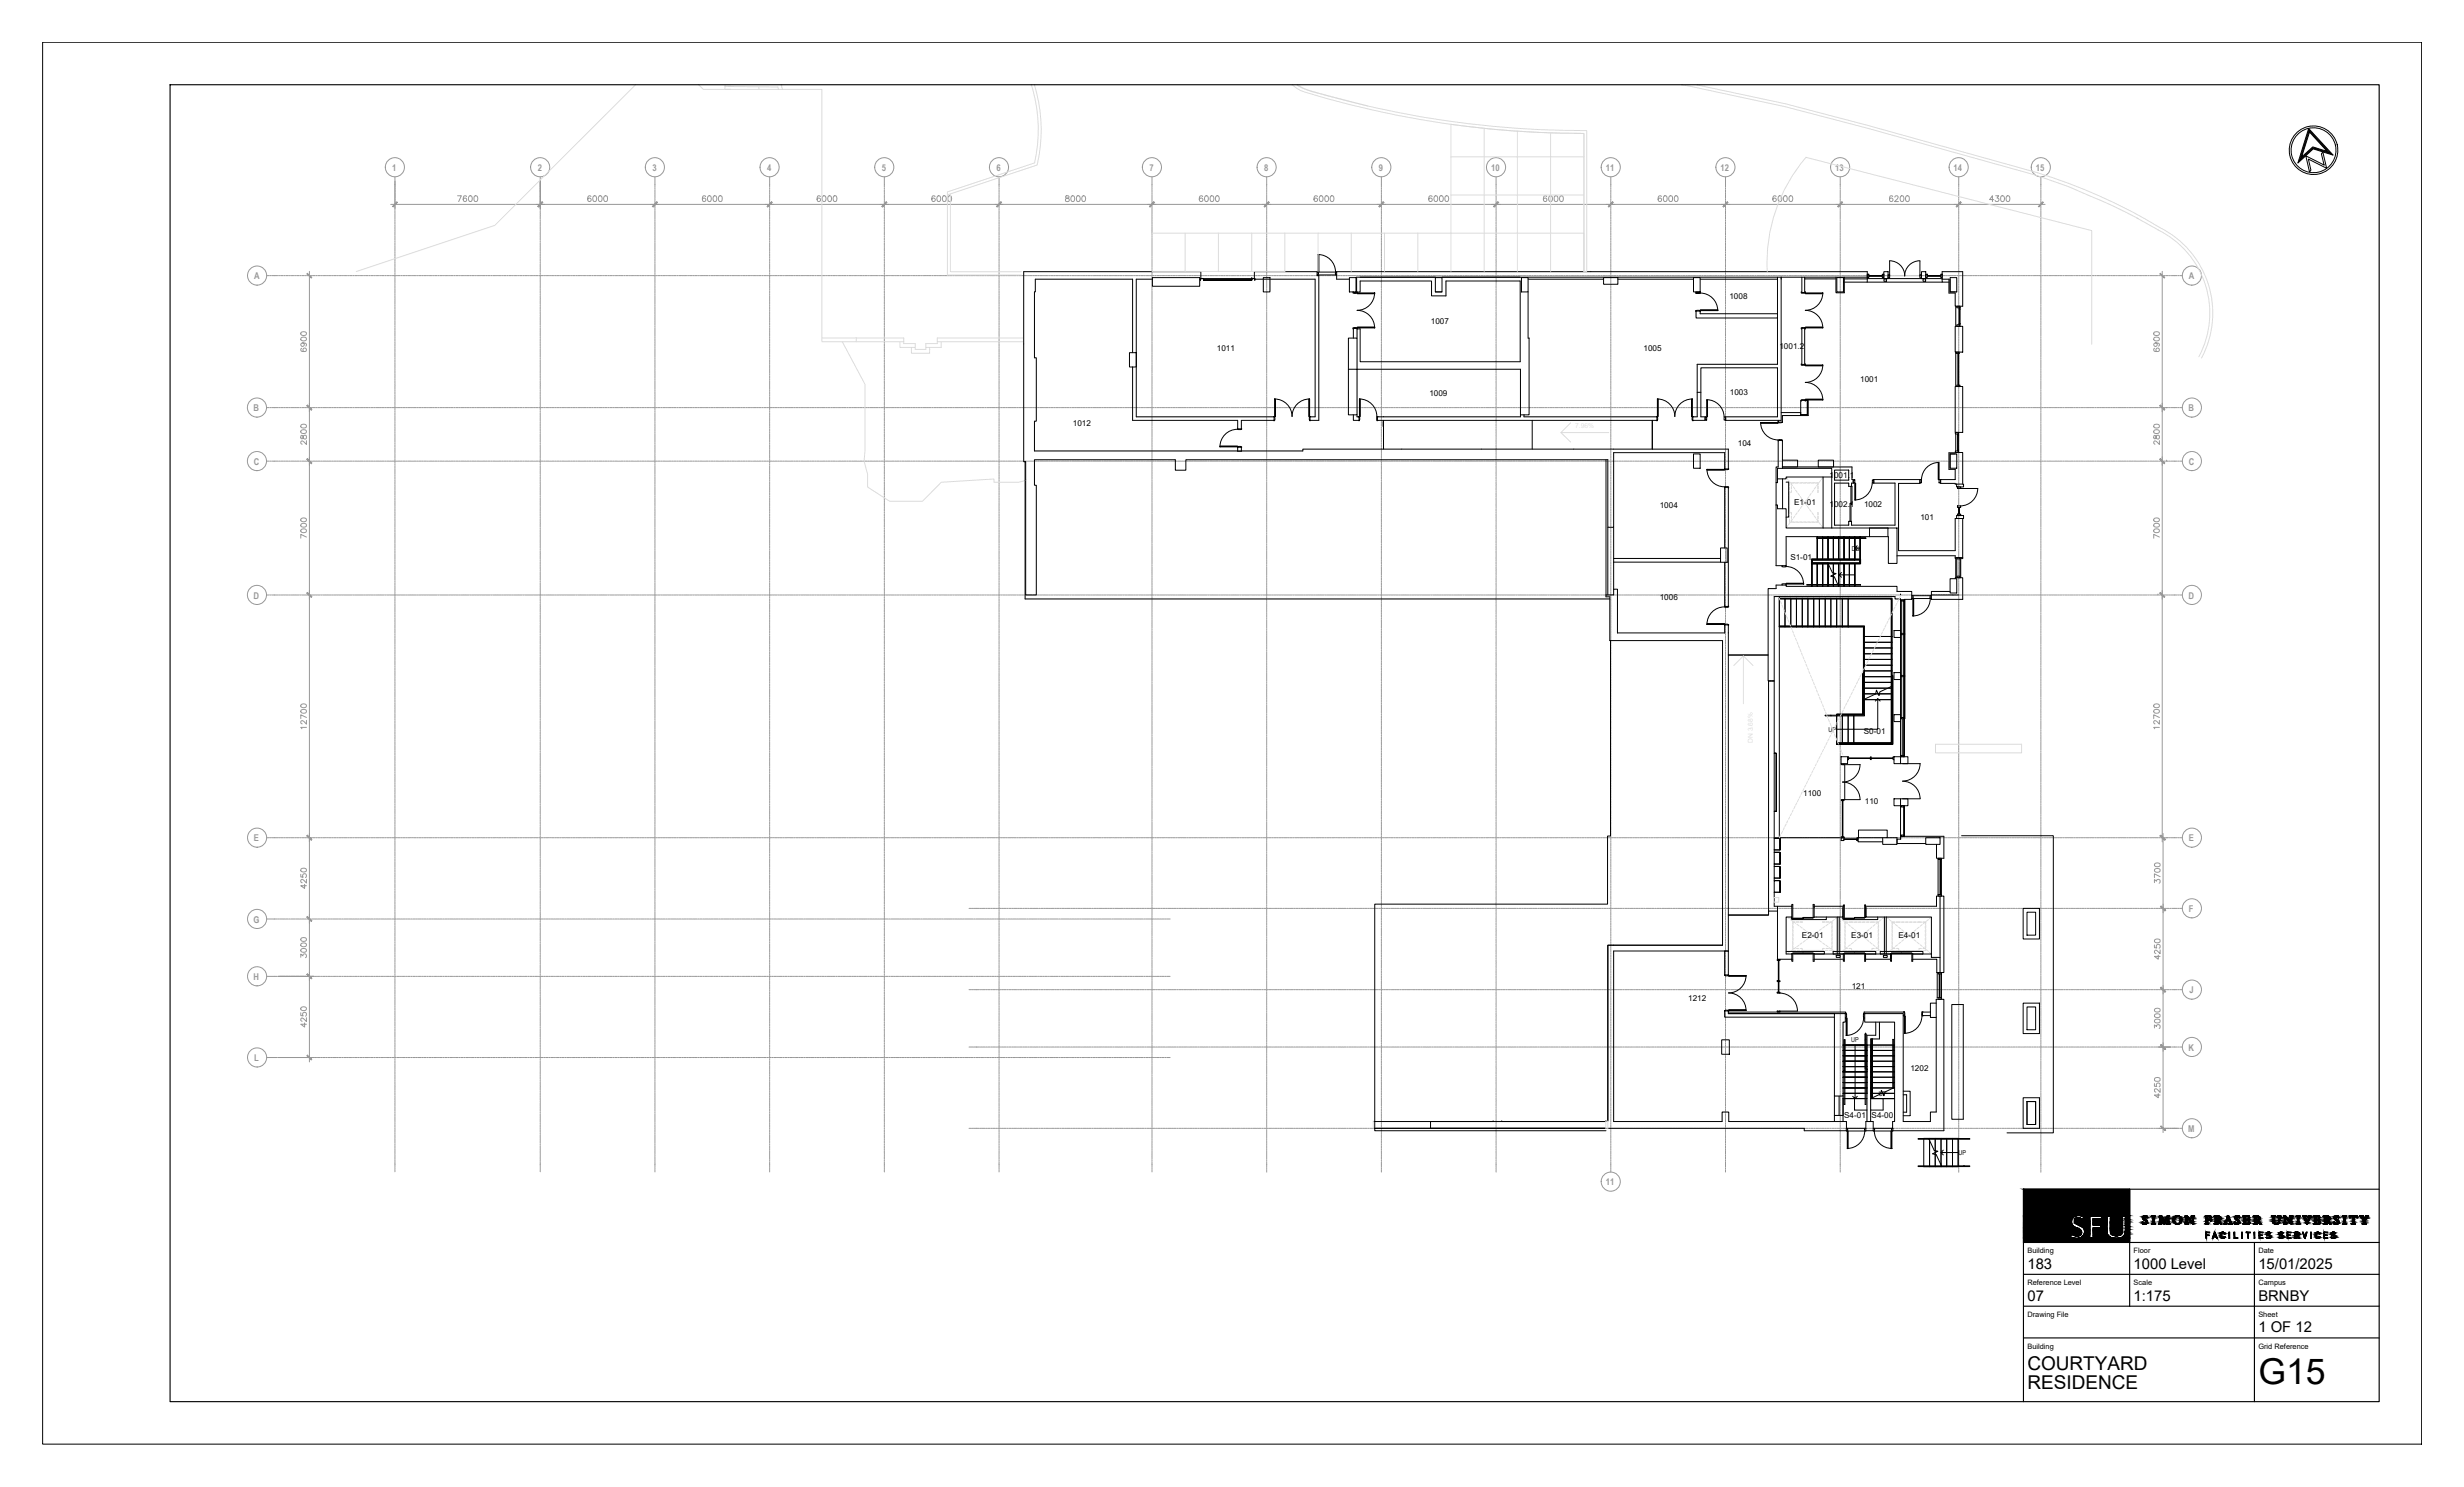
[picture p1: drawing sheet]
<svg xmlns="http://www.w3.org/2000/svg" width="737mm" height="444mm" viewBox="0 0 737 444" stroke-linecap="round" stroke-linejoin="round" font-family="sans-serif">
<defs><g id="words">
<text font-size="10.6" x="675.1" y="413.7">G15</text>
<g font-size="5.7">
<text x="606.1" y="409.5">COURTYARD</text>
<text x="606.1" y="415.2">RESIDENCE</text>
</g>
<g font-size="4.4">
<text x="606.1" y="379.2">183</text>
<text x="637.8" y="379.2">1000 Level</text>
<text x="675.1" y="379.2">15/01/2025</text>
<text x="606.1" y="388.8">07</text>
<text x="637.8" y="388.8">1:175</text>
<text x="675.1" y="388.8">BRNBY</text>
<text x="675.1" y="398.1">1 OF 12</text>
</g>
<g font-size="2.8" fill="#989898">
<text x="117.2" y="51.1">1</text>
<text x="160.8" y="51.1">2</text>
<text x="195" y="51.1">3</text>
<text x="229.4" y="51.1">4</text>
<text x="263.6" y="51.1">5</text>
<text x="297.9" y="51.1">6</text>
<text x="343.6" y="51.1">7</text>
<text x="377.9" y="51.1">8</text>
<text x="412.2" y="51.1">9</text>
<text x="445.8" y="51.1">10</text>
<text x="480.1" y="51.1">11</text>
<text x="514.3" y="51.1">12</text>
<text x="548.6" y="51.1">13</text>
<text x="584" y="51.1">14</text>
<text x="608.6" y="51.1">15</text>
<text x="76" y="83.5">A</text>
<text x="654.4" y="83.5">A</text>
<text x="75.8" y="122.9">B</text>
<text x="654.2" y="122.9">B</text>
<text x="75.9" y="138.9">C</text>
<text x="654.3" y="138.9">C</text>
<text x="75.8" y="178.9" transform="rotate(1 75.8 178.9)">D</text>
<text x="654.2" y="178.9" transform="rotate(1 654.2 178.9)">D</text>
<text x="75.9" y="251.5">E</text>
<text x="654.3" y="251.5">E</text>
<text x="75.8" y="275.8">G</text>
<text x="654.3" y="272.6">F</text>
<text x="75.8" y="292.9">H</text>
<text x="654.6" y="296.9">J</text>
<text x="75.9" y="317.2">L</text>
<text x="654.2" y="314">K</text>
<text x="654.1" y="338.3">M</text>
<text x="480.1" y="354.3">11</text>
</g>
<g font-size="2.4">
<text x="517" y="89.5">1008</text>
<text x="427.7" y="96.9">1007</text>
<text x="363.8" y="104.9">1011</text>
<text x="491.3" y="104.9">1005</text>
<text x="532" y="104.2">1001.2</text>
<text x="427.3" y="118.3">1009</text>
<text x="517.1" y="118.1">1003</text>
<text x="556.1" y="114.3">1001</text>
<text x="320.7" y="127.3">1012</text>
<text x="519.5" y="133.3">104</text>
<text x="546.9" y="142.8">1001.1</text>
<text x="496.2" y="152">1004</text>
<text x="536.4" y="151.1">E1-01</text>
<text x="546.9" y="151.6">1002.1</text>
<text x="557.2" y="151.6">1002</text>
<text x="574.1" y="155.4">101</text>
<text x="535.2" y="167.4">S1-01</text>
<text x="496.2" y="179.5">1006</text>
<text x="557.2" y="219.6">S0-01</text>
<text x="539.1" y="237.8">1100</text>
<text x="557.5" y="240.2">110</text>
<text x="538.7" y="280.5">E2-01</text>
<text x="553.4" y="280.5">E3-01</text>
<text x="567.6" y="280.5">E4-01</text>
<text x="504.7" y="299.1">1212</text>
<text x="553.6" y="295.5">121</text>
<text x="571.1" y="320.3">1202</text>
<text x="551.3" y="334.1">S4-01</text>
<text x="559.5" y="334.2">S4-00</text>
</g>
<g font-size="2.2">
<text x="606.1" y="374.6">Building</text>
<text x="637.8" y="374.6">Floor</text>
<text x="675.1" y="374.6">Date</text>
<text x="606.1" y="384.1">Reference Level</text>
<text x="637.8" y="384.1">Scale</text>
<text x="675.1" y="384.1">Campus</text>
<text x="606.1" y="393.6">Drawing File</text>
<text x="675.1" y="393.6">Sheet</text>
<text x="606.1" y="403.1">Building</text>
<text x="675.1" y="403.1">Grid Reference</text>
</g>
<g font-size="2">
<text x="553.6" y="164.6">DN</text>
<text x="546.7" y="218.7">UP</text>
<text x="553.4" y="311.6">UP</text>
<text x="561.6" y="327.6">UP</text>
<text x="585.5" y="345.3">UP</text>
</g>
</g></defs>
<!-- layer: FP183_01|SGRID -->
<g fill="none" stroke="#989898" stroke-width=".3">
<path d="M118.1 52.9v2.3M161.5 52.9v2.3M195.8 52.9v2.3M230.1 52.9v2.3M264.4 52.9v2.3M298.7 52.9v2.3M344.4 52.9v2.3M378.7 52.9v2.3M413 52.9v2.3M447.3 52.9v2.3M481.5 52.9v2.3M515.8 52.9v2.3"/>
<path d="M550.1 52.9v2.3M585.6 52.9v2.3M610.1 52.9v2.3M79.7 274.7h2.3M79.7 291.9h2.3M79.7 316.1h2.3"/>
<circle cx="118" cy="50" r="2.86"/>
<circle cx="161.5" cy="50" r="2.86"/>
<circle cx="195.8" cy="50" r="2.86"/>
<circle cx="230.1" cy="50" r="2.86"/>
<circle cx="264.4" cy="50" r="2.86"/>
<circle cx="298.6" cy="50" r="2.86"/>
<circle cx="344.4" cy="50" r="2.86"/>
<circle cx="378.7" cy="50" r="2.86"/>
<circle cx="412.9" cy="50" r="2.86"/>
<circle cx="447.2" cy="50" r="2.86"/>
<circle cx="481.5" cy="50" r="2.86"/>
<circle cx="515.8" cy="50" r="2.86"/>
<circle cx="550.1" cy="50" r="2.86"/>
<circle cx="585.5" cy="50" r="2.86"/>
<circle cx="610.1" cy="50" r="2.86"/>
<circle cx="76.9" cy="82.4" r="2.86"/>
<circle cx="655.3" cy="82.4" r="2.86"/>
<circle cx="76.8" cy="121.8" r="2.86"/>
<circle cx="76.8" cy="137.8" r="2.86"/>
<circle cx="655.3" cy="137.8" r="2.86"/>
<circle cx="655.3" cy="121.8" r="2.86"/>
<circle cx="76.8" cy="177.8" r="2.86"/>
<circle cx="655.3" cy="177.8" r="2.86"/>
<circle cx="76.9" cy="250.4" r="2.86"/>
<circle cx="655.3" cy="250.4" r="2.86"/>
<circle cx="76.9" cy="274.7" r="2.86"/>
<circle cx="655.3" cy="271.5" r="2.86"/>
<circle cx="76.9" cy="291.8" r="2.86"/>
<circle cx="655.3" cy="295.8" r="2.86"/>
<circle cx="76.9" cy="316.1" r="2.86"/>
<circle cx="655.3" cy="313" r="2.86"/>
<circle cx="655.3" cy="337.3" r="2.86"/>
<circle cx="481.5" cy="353.2" r="2.86"/>
</g>
<!-- layer: FP183_01|SGR -->
<g fill="none" stroke="#989898" stroke-width=".3">
<path d="M118.1 55.2v.7M118.1 56.1v.4M118.1 56.7v.8M118.1 57.7v.4M118.1 58.3v.8M118.1 59.3v.4M118.1 59.9v.8M161.5 55.2v.7M161.5 56.1v.4M161.5 56.7v.8M161.5 57.7v.4M161.5 58.3v.8"/>
<path d="M161.5 59.3v.4M161.5 59.9v.8M195.8 55.2v.7M195.8 56.1v.4M195.8 56.7v.8M195.8 57.7v.4M195.8 58.3v.8M195.8 59.3v.4M195.8 59.9v.8M230.1 55.2v.7M230.1 56.1v.4M230.1 56.7v.8"/>
<path d="M230.1 57.7v.4M230.1 58.3v.8M230.1 59.3v.4M230.1 59.9v.8M264.4 55.2v.7M264.4 56.1v.4M264.4 56.7v.8M264.4 57.8v.3M264.4 58.3v.8M264.4 59.3v.4M264.4 59.9v.8M298.7 55.2v.7"/>
<path d="M298.7 56.1v.4M298.7 56.7v.8M298.7 57.8v.3M298.7 58.3v.8M298.7 59.3v.4M298.7 59.9v.8M344.4 55.2v.8M344.4 56.1v.5M344.4 56.7v.8M344.4 57.8v.3M344.4 58.3v.9M344.4 59.3v.4"/>
<path d="M344.4 59.9v.8M378.7 55.2v.8M378.7 56.1v.5M378.7 56.7v.8M378.7 57.8v.3M378.7 58.3v.9M378.7 59.3v.4M378.7 59.9v.8M413 55.2v.8M413 56.1v.5M413 56.7v.8M413 57.8v.3"/>
<path d="M413 58.3v.9M413 59.3v.4M413 59.9v.8M447.3 55.2v.8M447.3 56.1v.5M447.3 56.8v.7M447.3 57.8v.3M447.3 58.3v.9M447.3 59.3v.4M447.3 60v.7M481.5 55.2v.8M481.5 56.2v.4"/>
<path d="M481.5 56.8v.7M481.5 57.8v.3M481.5 58.3v.9M481.5 59.4v.3M481.5 60v.7M515.8 55.2v.8M515.8 56.2v.4M515.8 56.8v.7M515.8 57.8v.4M515.8 58.3v.9M515.8 59.4v.3M515.8 60v.7"/>
<path d="M550.1 55.2v.8M550.1 56.2v.4M550.1 56.8v.8M550.1 57.8v.4M550.1 58.3v.9M550.1 59.4v.3M550.1 60v.8M585.6 55.2v.8M585.6 56.2v.4M585.6 56.8v.8M585.6 57.8v.4M585.6 58.3v.9"/>
<path d="M585.6 59.4v.3M585.6 60v.8M610.1 55.2v.8M610.1 56.2v.4M610.1 56.8v.8M610.1 57.8v.4M610.1 58.3v.9M610.1 59.4v.3M610.1 60v.8M118.1 60.9v.4M118.1 61.5v.8M118.1 62.5v.4"/>
<path d="M118.1 63.1v.8M118.1 64.1v.4M118.1 64.7v.8M118.1 65.7v.4M118.1 66.3v.7M118.1 67.2v.5M118.1 67.8v.8M118.1 68.8v.4M118.1 69.4v.8M118.1 70.4v.4M118.1 71v.8M118.1 72v.4"/>
<path d="M118.1 72.6v.8M118.1 73.6v.4M118.1 74.2v.8M118.1 75.2v.4M118.1 75.8v.8M118.1 76.8v.4M118.1 77.4v.8M118.1 78.4v.4M118.1 79v.7M118.1 79.9v.5M161.5 60.9v.4M161.5 61.5v.8"/>
<path d="M161.5 62.5v.4M161.5 63.1v.8M161.5 64.1v.4M161.5 64.7v.8M161.5 65.7v.4M161.5 66.3v.8M161.5 67.2v.5M161.5 67.8v.8M161.5 68.8v.4M161.5 69.4v.8M161.5 70.4v.4M161.5 71v.8"/>
<path d="M161.5 72v.4M161.5 72.6v.8M161.5 73.6v.4M161.5 74.2v.8M161.5 75.2v.4M161.5 75.8v.8M161.5 76.8v.4M161.5 77.4v.8M161.5 78.4v.4M161.5 79v.8M161.5 79.9v.5M195.8 60.9v.4"/>
<path d="M195.8 61.5v.8M195.8 62.5v.4M195.8 63.1v.8M195.8 64.1v.4M195.8 64.7v.8M195.8 65.7v.4M195.8 66.3v.8M195.8 67.2v.5M195.8 67.8v.8M195.8 68.8v.4M195.8 69.4v.8M195.8 70.4v.4"/>
<path d="M195.8 71v.8M195.8 72v.4M195.8 72.6v.8M195.8 73.6v.4M195.8 74.2v.8M195.8 75.2v.4M195.8 75.8v.8M195.8 76.8v.4M195.8 77.4v.8M195.8 78.4v.4M195.8 79v.8M195.8 79.9v.5"/>
<path d="M230.1 60.9v.4M230.1 61.5v.8M230.1 62.5v.4M230.1 63.1v.8M230.1 64.1v.4M230.1 64.7v.8M230.1 65.7v.4M230.1 66.3v.8M230.1 67.2v.5M230.1 67.9v.7M230.1 68.8v.4M230.1 69.4v.8"/>
<path d="M230.1 70.4v.4M230.1 71v.8M230.1 72v.4M230.1 72.6v.8M230.1 73.6v.4M230.1 74.2v.8M230.1 75.2v.4M230.1 75.8v.8M230.1 76.8v.4M230.1 77.4v.8M230.1 78.4v.4M230.1 79v.8"/>
<path d="M230.1 79.9v.5M264.4 60.9v.4M264.4 61.5v.8M264.4 62.5v.4M264.4 63.1v.8M264.4 64.1v.4M264.4 64.7v.8M264.4 65.7v.4M264.4 66.3v.8M264.4 67.3v.4M264.4 67.9v.7M264.4 68.8v.4"/>
<path d="M264.4 69.4v.8M264.4 70.5v.3M264.4 71v.8M264.4 72v.4M264.4 72.6v.8M264.4 73.6v.4M264.4 74.2v.8M264.4 75.2v.4M264.4 75.8v.8M264.4 76.8v.4M264.4 77.4v.8M264.4 78.4v.4"/>
<path d="M264.4 79v.8M264.4 80v.4M298.7 60.9v.4M298.7 61.5v.8M298.7 62.5v.4M298.7 63.1v.8M298.7 64.1v.4M298.7 64.7v.8M298.7 65.7v.4M298.7 66.3v.8M298.7 67.3v.4M298.7 67.9v.7"/>
<path d="M298.7 68.8v.4M298.7 69.4v.8M298.7 70.5v.3M298.7 71v.8M298.7 72v.4M298.7 72.6v.8M298.7 73.6v.4M298.7 74.2v.8M298.7 75.2v.4M298.7 75.8v.8M298.7 76.8v.4M298.7 77.4v.8"/>
<path d="M298.7 78.4v.4M298.7 79v.8M298.7 80v.4M344.4 60.9v.4M344.4 61.5v.8M344.4 62.5v.4M344.4 63.1v.8M344.4 64.1v.4M344.4 64.7v.8M344.4 65.7v.4M344.4 66.3v.8M344.4 67.3v.4"/>
<path d="M344.4 67.9v.8M344.4 68.8v.5M344.4 69.4v.8M344.4 70.5v.3M344.4 71v.9M344.4 72v.4M344.4 72.6v.8M344.4 73.6v.4M344.4 74.2v.8M344.4 75.2v.4M344.4 75.8v.8M344.4 76.8v.4"/>
<path d="M344.4 77.4v.8M344.4 78.4v.4M344.4 79v.8M344.4 80v.4M378.7 60.9v.4M378.7 61.5v.8M378.7 62.5v.4M378.7 63.1v.8M378.7 64.1v.4M378.7 64.7v.8M378.7 65.7v.4M378.7 66.3v.8"/>
<path d="M378.7 67.3v.4M378.7 67.9v.8M378.7 68.8v.5M378.7 69.4v.8M378.7 70.5v.3M378.7 71v.9M378.7 72v.4M378.7 72.6v.8M378.7 73.6v.4M378.7 74.2v.8M378.7 75.2v.4M378.7 75.8v.8"/>
<path d="M378.7 76.8v.4M378.7 77.4v.8M378.7 78.4v.4M378.7 79v.8M378.7 80v.4M413 60.9v.4M413 61.5v.8M413 62.5v.4M413 63.1v.8M413 64.1v.4M413 64.7v.8M413 65.7v.4"/>
<path d="M413 66.3v.8M413 67.3v.4M413 67.9v.8M413 68.8v.5M413 69.4v.8M413 70.5v.3M413 71v.9M413 72v.4M413 72.6v.8M413 73.6v.4M413 74.2v.8M413 75.2v.4"/>
<path d="M413 75.8v.8M413 76.8v.4M413 77.4v.8M413 78.4v.4M413 79v.8M413 80v.4M447.3 60.9v.4M447.3 61.5v.8M447.3 62.5v.4M447.3 63.1v.8M447.3 64.1v.4M447.3 64.7v.8"/>
<path d="M447.3 65.7v.4M447.3 66.3v.8M447.3 67.3v.4M447.3 67.9v.8M447.3 68.8v.5M447.3 69.5v.7M447.3 70.5v.3M447.3 71v.9M447.3 72v.4M447.3 72.7v.7M447.3 73.6v.4M447.3 74.2v.8"/>
<path d="M447.3 75.2v.4M447.3 75.8v.8M447.3 76.8v.4M447.3 77.4v.8M447.3 78.4v.4M447.3 79v.8M447.3 80v.4M481.5 60.9v.4M481.5 61.5v.8M481.5 62.5v.4M481.5 63.1v.8M481.5 64.1v.4"/>
<path d="M481.5 64.7v.8M481.5 65.7v.4M481.5 66.3v.8M481.5 67.3v.4M481.5 67.9v.8M481.5 68.9v.4M481.5 69.5v.7M481.5 70.5v.3M481.5 71v.9M481.5 72.1v.3M481.5 72.7v.7M481.5 73.6v.4"/>
<path d="M481.5 74.2v.8M481.5 75.2v.4M481.5 75.8v.8M481.5 76.8v.4M481.5 77.4v.8M481.5 78.4v.4M481.5 79v.8M481.5 80v.4M515.8 60.9v.5M515.8 61.5v.8M515.8 62.5v.4M515.8 63.1v.8"/>
<path d="M515.8 64.1v.4M515.8 64.7v.8M515.8 65.7v.4M515.8 66.3v.8M515.8 67.3v.4M515.8 67.9v.8M515.8 68.9v.4M515.8 69.5v.7M515.8 70.5v.4M515.8 71v.9M515.8 72.1v.3M515.8 72.7v.7"/>
<path d="M515.8 73.6v.5M515.8 74.2v.8M515.8 75.2v.4M515.8 75.8v.8M515.8 76.8v.4M515.8 77.4v.8M515.8 78.4v.4M515.8 79v.8M515.8 80v.4M550.1 60.9v.5M550.1 61.5v.8M550.1 62.5v.4"/>
<path d="M550.1 63.1v.8M550.1 64.1v.4M550.1 64.7v.8M550.1 65.7v.4M550.1 66.3v.8M550.1 67.3v.4M550.1 67.9v.8M550.1 68.9v.4M550.1 69.5v.8M550.1 70.5v.4M550.1 71v.9M550.1 72.1v.3"/>
<path d="M550.1 72.7v.8M550.1 73.6v.5M550.1 74.2v.8M550.1 75.2v.4M550.1 75.8v.8M550.1 76.8v.4M550.1 77.4v.8M550.1 78.4v.4M550.1 79v.8M550.1 80v.4M585.6 60.9v.5M585.6 61.5v.8"/>
<path d="M585.6 62.5v.4M585.6 63.1v.8M585.6 64.1v.4M585.6 64.7v.8M585.6 65.7v.4M585.6 66.3v.8M585.6 67.3v.4M585.6 67.9v.8M585.6 68.9v.4M585.6 69.5v.8M585.6 70.5v.4M585.6 71v.9"/>
<path d="M585.6 72.1v.3M585.6 72.7v.8M585.6 73.6v.5M585.6 74.2v.8M585.6 75.2v.4M585.6 75.8v.8M585.6 76.8v.4M585.6 77.4v.8M585.6 78.4v.4M585.6 79v.8M585.6 80v.4M610.1 60.9v.5"/>
<path d="M610.1 61.5v.8M610.1 62.5v.4M610.1 63.1v.8M610.1 64.1v.4M610.1 64.7v.8M610.1 65.7v.4M610.1 66.3v.8M610.1 67.3v.4M610.1 67.9v.8M610.1 68.9v.4M610.1 69.5v.8M610.1 70.5v.4"/>
<path d="M610.1 71v.9M610.1 72.1v.3M610.1 72.7v.8M610.1 73.6v.5M610.1 74.2v.8M610.1 75.2v.4M610.1 75.8v.8M610.1 76.8v.4M610.1 77.4v.8M610.1 78.4v.4M610.1 79v.8M610.1 80v.4"/>
<path d="M79.7 82.4h.8M80.6 82.4h.5M81.2 82.4h1.9M83.3 82.4h.4M83.9 82.4h.8M84.9 82.4h.4M85.5 82.4h.7M86.4 82.4h.4M87 82.4h.8M88.1 82.4h.3M88.6 82.4h.8M89.6 82.4h.4"/>
<path d="M90.2 82.4h.8M91.2 82.4h.4M91.8 82.4h.8M92.8 82.4h.4M93.4 82.4h.8M94.4 82.4h.4M95 82.4h.8M96 82.4h.4M96.6 82.4h.8M97.6 82.4h.4M98.2 82.4h.7M99.1 82.4h.4"/>
<path d="M99.7 82.4h.8M100.8 82.4h.3M101.3 82.4h.8M102.3 82.4h.4M102.9 82.4h.8M103.9 82.4h.4M104.5 82.4h.8M105.5 82.4h.4M106.1 82.4h.8M107.1 82.4h.4M107.7 82.4h.8M108.7 82.4h.4"/>
<path d="M109.3 82.4h.8M110.3 82.4h.4M110.9 82.4h.7M111.8 82.4h.4M112.4 82.4h.8M113.5 82.4h.3M114 82.4h.8M115 82.4h.4M115.6 82.4h.8M116.6 82.4h.4M117.2 82.4h.8M118.1 80.5v.8"/>
<path d="M118.1 81.5v.4M118.1 82.1v.8M118.1 83.1v.4M118.1 83.7v.8M118.1 84.7v.4M118.1 85.3v.8M118.1 86.3v.4M118.1 86.9v.8M118.1 87.9v.4M118.1 88.5v.8M118.1 89.5v.4M118.1 90.1v.8"/>
<path d="M118.1 91.1v.4M118.1 91.7v.7M118.1 92.6v.5M118.1 93.2v.8M118.1 94.2v.4M118.1 94.8v.8M118.1 95.8v.4M118.1 96.4v.8M118.1 97.4v.4M118.1 98v.8M118.1 99v.4M118.1 99.6v.8"/>
<path d="M118.2 82.4h.4M118.8 82.4h.8M119.8 82.4h.4M120.4 82.4h.8M121.4 82.4h.4M122 82.4h.8M123 82.4h.4M123.6 82.4h.7M124.5 82.4h.4M125.1 82.4h.8M126.2 82.4h.3M126.7 82.4h.8"/>
<path d="M127.7 82.4h.4M128.3 82.4h.8M129.3 82.4h.4M129.9 82.4h.8M130.9 82.4h.4M131.5 82.4h.8M132.5 82.4h.4M133.1 82.4h.8M134.1 82.4h.4M134.7 82.4h.8M135.7 82.4h.4M136.3 82.4h.7"/>
<path d="M137.2 82.4h.4M137.8 82.4h.8M138.9 82.4h.3M139.4 82.4h.8M140.4 82.4h.4M141 82.4h.8M142 82.4h.4M142.6 82.4h.8M143.6 82.4h.4M144.2 82.4h.8M145.2 82.4h.4M145.8 82.4h.8"/>
<path d="M146.8 82.4h.4M147.4 82.4h.8M148.4 82.4h.4M149 82.4h.7M149.9 82.4h.4M150.5 82.4h.8M151.6 82.4h.3M152.1 82.4h.8M153.1 82.4h.4M153.7 82.4h.8M154.7 82.4h.4M155.3 82.4h.8"/>
<path d="M156.3 82.4h.4M156.9 82.4h.8M157.9 82.4h.4M158.5 82.4h.8M159.5 82.4h.4M160.1 82.4h.8M161.1 82.4h.4M161.5 80.5v.8M161.5 81.5v.4M161.5 82.1v.8M161.5 83.1v.4M161.5 83.7v.8"/>
<path d="M161.5 84.7v.4M161.5 85.3v.8M161.5 86.3v.4M161.5 86.9v.8M161.5 87.9v.4M161.5 88.5v.8M161.5 89.5v.4M161.5 90.1v.8M161.5 91.1v.4M161.5 91.7v.8M161.5 92.6v.5M161.5 93.2v.8"/>
<path d="M161.5 94.2v.4M161.5 94.8v.8M161.5 95.8v.4M161.5 96.4v.8M161.5 97.4v.4M161.5 98v.8M161.5 99v.4M161.5 99.6v.8M161.7 82.4h.7M162.6 82.4h.5M163.2 82.4h.8M164.3 82.4h.3"/>
<path d="M164.8 82.4h.8M165.8 82.4h.4M166.4 82.4h.8M167.4 82.4h.4M168 82.4h.8M169 82.4h.4M169.6 82.4h.8M170.6 82.4h.4M171.2 82.4h.8M172.2 82.4h.4M172.8 82.4h.8M173.8 82.4h.4"/>
<path d="M174.4 82.4h.7M175.3 82.4h.5M175.9 82.4h.8M177 82.4h.3M177.5 82.4h.8M178.5 82.4h.4M179.1 82.4h.8M180.1 82.4h.4M180.7 82.4h.8M181.7 82.4h.4M182.3 82.4h.8M183.3 82.4h.4"/>
<path d="M183.9 82.4h.8M184.9 82.4h.4M185.5 82.4h.8M186.5 82.4h.4M187.1 82.4h.7M188 82.4h.5M188.6 82.4h.8M189.7 82.4h.3M190.2 82.4h.8M191.2 82.4h.4M191.8 82.4h.8M192.8 82.4h.4"/>
<path d="M193.4 82.4h.8M194.4 82.4h.4M195 82.4h.8M195.8 80.5v.8M195.8 81.5v.4M195.8 82.1v.8M195.8 83.1v.4M195.8 83.7v.8M195.8 84.7v.4M195.8 85.3v.8M195.8 86.3v.4M195.8 86.9v.8"/>
<path d="M195.8 87.9v.4M195.8 88.5v.8M195.8 89.5v.4M195.8 90.1v.8M195.8 91.1v.4M195.8 91.7v.8M195.8 92.6v.5M195.8 93.2v.8M195.8 94.2v.4M195.8 94.8v.8M195.8 95.8v.4M195.8 96.4v.8"/>
<path d="M195.8 97.4v.4M195.8 98v.8M195.8 99v.4M195.8 99.6v.8M196 82.4h.4M196.6 82.4h.8M197.6 82.4h.4M198.2 82.4h.8M199.2 82.4h.4M199.8 82.4h.8M200.7 82.4h.5M201.3 82.4h.8"/>
<path d="M202.4 82.4h.3M202.9 82.4h.9M203.9 82.4h.4M204.5 82.4h.8M205.5 82.4h.4M206.1 82.4h.8M207.1 82.4h.4M207.7 82.4h.8M208.7 82.4h.4M209.3 82.4h.8M210.3 82.4h.4M210.9 82.4h.8"/>
<path d="M211.9 82.4h.4M212.5 82.4h.8M213.4 82.4h.5M214 82.4h.8M215.1 82.4h.3M215.6 82.4h.9M216.6 82.4h.4M217.2 82.4h.8M218.2 82.4h.4M218.8 82.4h.8M219.8 82.4h.4M220.4 82.4h.8"/>
<path d="M221.4 82.4h.4M222 82.4h.8M223 82.4h.4M223.6 82.4h.8M224.6 82.4h.4M225.2 82.4h.8M226.1 82.4h.5M226.7 82.4h.8M227.8 82.4h.3M228.3 82.4h.9M229.3 82.4h.4M229.9 82.4h.8"/>
<path d="M230.1 80.6v.7M230.1 81.5v.4M230.1 82.1v.8M230.1 83.1v.4M230.1 83.7v.8M230.1 84.7v.4M230.1 85.3v.8M230.1 86.3v.4M230.1 86.9v.8M230.1 87.9v.4M230.1 88.5v.8M230.1 89.5v.4"/>
<path d="M230.1 90.1v.8M230.1 91.1v.4M230.1 91.7v.8M230.1 92.6v.5M230.1 93.3v.7M230.1 94.2v.4M230.1 94.8v.8M230.1 95.8v.4M230.1 96.4v.8M230.1 97.4v.4M230.1 98v.8M230.1 99v.4"/>
<path d="M230.1 99.6v.8M230.9 82.4h.4M231.5 82.4h.8M232.5 82.4h.4M233.1 82.4h.8M234.1 82.4h.4M234.7 82.4h.8M235.7 82.4h.4M236.3 82.4h.8M237.3 82.4h.4M237.9 82.4h.8M238.8 82.4h.5"/>
<path d="M239.4 82.4h.8M240.5 82.4h.3M241 82.4h.9M242 82.4h.4M242.6 82.4h.8M243.6 82.4h.4M244.2 82.4h.8M245.2 82.4h.4M245.8 82.4h.8M246.8 82.4h.4M247.4 82.4h.8M248.4 82.4h.4"/>
<path d="M249 82.4h.8M250 82.4h.4M250.6 82.4h.8M251.5 82.4h.5M252.1 82.4h.8M253.2 82.4h.3M253.7 82.4h.9M254.7 82.4h.4M255.3 82.4h.8M256.3 82.4h.4M256.9 82.4h.8M257.9 82.4h.4"/>
<path d="M258.5 82.4h.8M259.5 82.4h.4M260.1 82.4h.8M261.1 82.4h.4M261.7 82.4h.8M262.7 82.4h.4M263.3 82.4h.8M264.2 82.4h.5M264.4 80.6v.7M264.4 81.5v.4M264.4 82.1v.8M264.4 83.2v.3"/>
<path d="M264.4 83.7v.8M264.4 84.7v.4M264.4 85.3v.8M264.4 86.3v.4M264.4 86.9v.8M264.4 87.9v.4M264.4 88.5v.8M264.4 89.5v.4M264.4 90.1v.8M264.4 91.1v.4M264.4 91.7v.8M264.4 92.7v.4"/>
<path d="M264.4 93.3v.7M264.4 94.2v.4M264.4 94.8v.8M264.4 95.9v.3M264.4 96.4v.8M264.4 97.4v.4M264.4 98v.8M264.4 99v.4M264.4 99.6v.8M264.8 82.4h.8M265.9 82.4h.3M266.4 82.4h.9"/>
<path d="M267.4 82.4h.4M268 82.4h.8M269 82.4h.4M269.6 82.4h.8M270.6 82.4h.4M271.2 82.4h.8M272.2 82.4h.4M272.8 82.4h.8M273.8 82.4h.4M274.4 82.4h.8M275.4 82.4h.4M276 82.4h.8"/>
<path d="M276.9 82.4h.5M277.5 82.4h.8M278.6 82.4h.3M279.1 82.4h.9M280.1 82.4h.4M280.7 82.4h.8M281.7 82.4h.4M282.3 82.4h.8M283.3 82.4h.4M283.9 82.4h.8M284.9 82.4h.4M285.5 82.4h.8"/>
<path d="M286.5 82.4h.4M287.1 82.4h.8M288.1 82.4h.4M288.7 82.4h.8M289.6 82.4h.5M290.2 82.4h.8M291.3 82.4h.3M291.8 82.4h.9M292.8 82.4h.4M293.4 82.4h.8M294.4 82.4h.4M295 82.4h.8"/>
<path d="M296 82.4h.4M296.6 82.4h.8M297.6 82.4h.4M298.2 82.4h.8M298.7 80.6v.7M298.7 81.5v.4M298.7 82.1v.8M298.7 83.2v.3M298.7 83.7v.8M298.7 84.7v.4M298.7 85.3v.8M298.7 86.3v.4"/>
<path d="M298.7 86.9v.8M298.7 87.9v.4M298.7 88.5v.8M298.7 89.5v.4M298.7 90.1v.8M298.7 91.1v.4M298.7 91.7v.8M298.7 92.7v.4M298.7 93.3v.7M298.7 94.2v.4M298.7 94.8v.8M298.7 95.9v.3"/>
<path d="M298.7 96.4v.8M298.7 97.4v.4M298.7 98v.8M298.7 99v.4M298.7 99.6v.8M299.2 82.4h.4M299.8 82.4h.8M300.8 82.4h.4M301.4 82.4h.8M302.3 82.4h.5M302.9 82.4h.8M304 82.4h.3"/>
<path d="M304.5 82.4h.9M305.5 82.4h.4M306.1 82.4h.8M307.1 82.4h.4M307.7 82.4h.8M308.7 82.4h.4M309.3 82.4h.8M310.3 82.4h.4M310.9 82.4h.8M311.9 82.4h.4M312.5 82.4h.8M313.5 82.4h.4"/>
<path d="M314.1 82.4h.8M315 82.4h.5M315.6 82.4h.8M316.7 82.4h.3M317.2 82.4h.9M318.2 82.4h.4M318.8 82.4h.8M319.8 82.4h.4M320.4 82.4h.8M321.4 82.4h.4M322 82.4h.8M323 82.4h.4"/>
<path d="M323.6 82.4h.8M324.6 82.4h.4M325.2 82.4h.8M326.2 82.4h.4M326.8 82.4h.8M327.7 82.4h.5M328.3 82.4h.8M329.4 82.4h.3M329.9 82.4h.9M330.9 82.4h.4M331.5 82.4h.8M332.5 82.4h.4"/>
<path d="M333.1 82.4h.8M334.1 82.4h.4M334.7 82.4h.8M335.7 82.4h.4M336.3 82.4h.8M337.3 82.4h.4M337.9 82.4h.8M338.9 82.4h.4M339.5 82.4h.8M340.4 82.4h.5M341 82.4h.8M342.1 82.4h.3"/>
<path d="M342.6 82.4h.9M343.6 82.4h.4M344.2 82.4h.8M344.4 80.6v.8M344.4 81.5v.5M344.4 82.1v.8M344.4 83.2v.3M344.4 83.7v.9M344.4 84.7v.4M344.4 85.3v.8M344.4 86.3v.4M344.4 86.9v.8"/>
<path d="M344.4 87.9v.4M344.4 88.5v.8M344.4 89.5v.4M344.4 90.1v.8M344.4 91.1v.4M344.4 91.7v.8M344.4 92.7v.4M344.4 93.3v.8M344.4 94.2v.5M344.4 94.8v.8M344.4 95.9v.3M344.4 96.4v.9"/>
<path d="M344.4 97.4v.4M344.4 98v.8M344.4 99v.4M344.4 99.6v.8M345.2 82.4h.4M345.8 82.4h.8M346.8 82.4h.4M347.4 82.4h.8M348.4 82.4h.4M349 82.4h.8M350 82.4h.4M350.6 82.4h.8"/>
<path d="M351.6 82.4h.4M352.2 82.4h.8M353.1 82.4h.5M353.7 82.4h.8M354.8 82.4h.3M355.3 82.4h.9M356.3 82.4h.4M356.9 82.4h.8M357.9 82.4h.4M358.5 82.4h.8M359.5 82.4h.4M360.1 82.4h.8"/>
<path d="M361.1 82.4h.4M361.7 82.4h.8M362.7 82.4h.4M363.3 82.4h.8M364.3 82.4h.4M364.9 82.4h.8M365.8 82.4h.5M366.5 82.4h.7M367.5 82.4h.3M368 82.4h.9M369 82.4h.4M369.7 82.4h.7"/>
<path d="M370.6 82.4h.4M371.2 82.4h.8M372.2 82.4h.4M372.8 82.4h.8M373.8 82.4h.4M374.4 82.4h.8M375.4 82.4h.4M376 82.4h.8M377 82.4h.4M377.6 82.4h.8M378.5 82.4h.5M378.7 80.6v.8"/>
<path d="M378.7 81.5v.5M378.7 82.1v.8M378.7 83.2v.3M378.7 83.7v.9M378.7 84.7v.4M378.7 85.3v.8M378.7 86.3v.4M378.7 86.9v.8M378.7 87.9v.4M378.7 88.5v.8M378.7 89.5v.4M378.7 90.1v.8"/>
<path d="M378.7 91.1v.4M378.7 91.7v.8M378.7 92.7v.4M378.7 93.3v.8M378.7 94.2v.5M378.7 94.8v.8M378.7 95.9v.3M378.7 96.4v.9M378.7 97.4v.4M378.7 98v.8M378.7 99v.4M378.7 99.6v.8"/>
<path d="M379.2 82.4h.7M380.2 82.4h.3M380.7 82.4h.9M381.7 82.4h.4M382.4 82.4h.7M383.3 82.4h.4M383.9 82.4h.8M384.9 82.4h.4M385.5 82.4h.8M386.5 82.4h.4M387.1 82.4h.8M388.1 82.4h.4"/>
<path d="M388.7 82.4h.8M389.7 82.4h.4M390.3 82.4h.8M391.2 82.4h.5M391.9 82.4h.7M392.9 82.4h.3M393.4 82.4h.9M394.4 82.4h.4M395.1 82.4h.7M396 82.4h.4M396.6 82.4h.8M397.6 82.4h.4"/>
<path d="M398.2 82.4h.8M399.2 82.4h.4M399.8 82.4h.8M400.8 82.4h.4M401.4 82.4h.8M402.4 82.4h.4M403 82.4h.8M404 82.4h.4M404.6 82.4h.7M405.6 82.4h.3M406.1 82.4h.9M407.2 82.4h.3"/>
<path d="M407.8 82.4h.7M408.7 82.4h.4M409.3 82.4h.8M410.3 82.4h.4M410.9 82.4h.8M411.9 82.4h.4M412.5 82.4h.8M413 80.6v.8M413 81.5v.5M413 82.1v.8M413 83.2v.3M413 83.7v.9"/>
<path d="M413 84.7v.4M413 85.3v.8M413 86.3v.4M413 86.9v.8M413 87.9v.4M413 88.5v.8M413 89.5v.4M413 90.1v.8M413 91.1v.4M413 91.7v.8M413 92.7v.4M413 93.3v.8"/>
<path d="M413 94.2v.5M413 94.8v.8M413 95.9v.3M413 96.4v.9M413 97.4v.4M413 98v.8M413 99v.4M413 99.6v.8M413.5 82.4h.4M414.1 82.4h.8M415.1 82.4h.4M415.7 82.4h.8"/>
<path d="M416.7 82.4h.4M417.3 82.4h.7M418.3 82.4h.3M418.8 82.4h.9M419.9 82.4h.3M420.5 82.4h.7M421.4 82.4h.4M422 82.4h.8M423 82.4h.4M423.6 82.4h.8M424.6 82.4h.4M425.2 82.4h.8"/>
<path d="M426.2 82.4h.4M426.8 82.4h.8M427.8 82.4h.4M428.4 82.4h.8M429.4 82.4h.4M430 82.4h.7M431 82.4h.3M431.5 82.4h.9M432.6 82.4h.3M433.2 82.4h.7M434.1 82.4h.4M434.7 82.4h.8"/>
<path d="M435.7 82.4h.4M436.3 82.4h.8M437.3 82.4h.4M437.9 82.4h.8M438.9 82.4h.4M439.5 82.4h.8M440.5 82.4h.4M441.1 82.4h.8M442.1 82.4h.4M442.7 82.4h.7M443.7 82.4h.3M444.2 82.4h.9"/>
<path d="M445.3 82.4h.3M445.9 82.4h.7M446.8 82.4h.4M447.3 80.6v.8M447.3 81.5v.5M447.3 82.2v.7M447.3 83.2v.3M447.3 83.7v.9M447.3 84.7v.4M447.3 85.4v.7M447.3 86.3v.4M447.3 86.9v.8"/>
<path d="M447.3 87.9v.4M447.3 88.5v.8M447.3 89.5v.4M447.3 90.1v.8M447.3 91.1v.4M447.3 91.7v.8M447.3 92.7v.4M447.3 93.3v.8M447.3 94.2v.5M447.3 94.9v.7M447.3 95.9v.3M447.3 96.4v.9"/>
<path d="M447.3 97.4v.4M447.3 98.1v.7M447.3 99v.4M447.3 99.6v.8M447.4 82.4h.8M448.4 82.4h.4M449 82.4h.8M450 82.4h.4M450.6 82.4h.8M451.6 82.4h.4M452.2 82.4h.8M453.2 82.4h.4"/>
<path d="M453.8 82.4h.8M454.8 82.4h.4M455.4 82.4h.7M456.4 82.4h.3M456.9 82.4h.9M458 82.4h.3M458.6 82.4h.7M459.5 82.4h.4M460.1 82.4h.8M461.1 82.4h.4M461.7 82.4h.8M462.7 82.4h.4"/>
<path d="M463.3 82.4h.8M464.3 82.4h.4M464.9 82.4h.8M465.9 82.4h.4M466.5 82.4h.8M467.5 82.4h.4M468.1 82.4h.7M469.1 82.4h.3M469.6 82.4h.9M470.7 82.4h.3M471.3 82.4h.7M472.2 82.4h.4"/>
<path d="M472.8 82.4h.8M473.8 82.4h.4M474.4 82.4h.8M475.4 82.4h.4M476 82.4h.8M477 82.4h.4M477.6 82.4h.8M478.6 82.4h.4M479.2 82.4h.8M480.2 82.4h.4M480.8 82.4h.7M481.5 80.6v.8"/>
<path d="M481.5 81.6v.4M481.5 82.2v.7M481.5 83.2v.3M481.5 83.7v.9M481.5 84.8v.3M481.5 85.4v.7M481.5 86.3v.4M481.5 86.9v.8M481.5 87.9v.4M481.5 88.5v.8M481.5 89.5v.4M481.5 90.1v.8"/>
<path d="M481.5 91.1v.4M481.5 91.7v.8M481.5 92.7v.4M481.5 93.3v.8M481.5 94.3v.4M481.5 94.9v.7M481.5 95.9v.3M481.5 96.4v.9M481.5 97.5v.3M481.5 98.1v.7M481.5 99v.4M481.5 99.6v.8"/>
<path d="M481.8 82.4h.3M482.3 82.4h.9M483.4 82.4h.3M484 82.4h.7M484.9 82.4h.5M485.5 82.4h.8M486.5 82.4h.4M487.1 82.4h.8M488.1 82.4h.4M488.7 82.4h.8M489.7 82.4h.4M490.3 82.4h.8"/>
<path d="M491.3 82.4h.4M491.9 82.4h.8M492.9 82.4h.4M493.5 82.4h.7M494.5 82.4h.4M495 82.4h.9M496.1 82.4h.3M496.7 82.4h.7M497.6 82.4h.5M498.2 82.4h.8M499.2 82.4h.4M499.8 82.4h.8"/>
<path d="M500.8 82.4h.4M501.4 82.4h.8M502.4 82.4h.4M503 82.4h.8M504 82.4h.4M504.6 82.4h.8M505.6 82.4h.4M506.2 82.4h.7M507.2 82.4h.4M507.7 82.4h.9M508.8 82.4h.3M509.4 82.4h.7"/>
<path d="M510.3 82.4h.5M510.9 82.4h.8M511.9 82.4h.4M512.5 82.4h.8M513.5 82.4h.4M514.1 82.4h.8M515.1 82.4h.4M515.7 82.4h.8M515.8 80.6v.8M515.8 81.6v.4M515.8 82.2v.7M515.8 83.2v.4"/>
<path d="M515.8 83.7v.9M515.8 84.8v.3M515.8 85.4v.7M515.8 86.3v.5M515.8 86.9v.8M515.8 87.9v.4M515.8 88.5v.8M515.8 89.5v.4M515.8 90.1v.8M515.8 91.1v.4M515.8 91.7v.8M515.8 92.7v.4"/>
<path d="M515.8 93.3v.8M515.8 94.3v.4M515.8 94.9v.7M515.8 95.9v.4M515.8 96.4v.9M515.8 97.5v.3M515.8 98.1v.7M515.8 99v.5M515.8 99.6v.8M516.7 82.4h.4M517.3 82.4h.8M518.3 82.4h.4"/>
<path d="M518.9 82.4h.7M519.9 82.4h.4M520.4 82.4h.9M521.5 82.4h.3M522.1 82.4h.7M523 82.4h.5M523.6 82.4h.8M524.6 82.4h.4M525.2 82.4h.8M526.2 82.4h.4M526.8 82.4h.8M527.8 82.4h.4"/>
<path d="M528.4 82.4h.8M529.4 82.4h.4M530 82.4h.8M531 82.4h.4M531.6 82.4h.8M532.6 82.4h.4M533.1 82.4h.9M534.2 82.4h.3M534.8 82.4h.8M535.7 82.4h.5M536.3 82.4h.8M537.3 82.4h.4"/>
<path d="M537.9 82.4h.8M538.9 82.4h.4M539.5 82.4h.8M540.5 82.4h.4M541.1 82.4h.8M542.1 82.4h.4M542.7 82.4h.8M543.7 82.4h.4M544.3 82.4h.8M545.3 82.4h.4M545.8 82.4h.9M546.9 82.4h.3"/>
<path d="M547.5 82.4h.8M548.4 82.4h.5M549 82.4h.8M550 82.4h.4M550.1 80.6v.8M550.1 81.6v.4M550.1 82.2v.8M550.1 83.2v.4M550.1 83.7v.9M550.1 84.8v.3M550.1 85.4v.8M550.1 86.3v.5"/>
<path d="M550.1 86.9v.8M550.1 87.9v.4M550.1 88.5v.8M550.1 89.5v.4M550.1 90.1v.8M550.1 91.1v.4M550.1 91.7v.8M550.1 92.7v.4M550.1 93.3v.8M550.1 94.3v.4M550.1 94.9v.8M550.1 95.9v.4"/>
<path d="M550.1 96.4v.9M550.1 97.5v.3M550.1 98.1v.8M550.1 99v.5M550.1 99.6v.8M550.6 82.4h.8M551.6 82.4h.4M552.2 82.4h.8M553.2 82.4h.4M553.8 82.4h.8M554.8 82.4h.4M555.4 82.4h.8"/>
<path d="M556.4 82.4h.4M557 82.4h.8M558 82.4h.4M558.5 82.4h.9M559.6 82.4h.3M560.2 82.4h.8M561.1 82.4h.5M561.7 82.4h.8M562.7 82.4h.4M563.3 82.4h.8M564.3 82.4h.4M564.9 82.4h.8"/>
<path d="M565.9 82.4h.4M566.5 82.4h.8M567.5 82.4h.4M568.1 82.4h.8M569.1 82.4h.4M569.7 82.4h.8M570.7 82.4h.4M571.2 82.4h.9M572.3 82.4h.3M572.9 82.4h.8M573.8 82.4h.5M574.4 82.4h.8"/>
<path d="M575.4 82.4h.4M576 82.4h.8M577 82.4h.4M577.6 82.4h.8M578.6 82.4h.4M579.2 82.4h.8M580.2 82.4h.4M580.8 82.4h.8M581.8 82.4h.4M582.4 82.4h.8M583.4 82.4h.4M583.9 82.4h.9"/>
<path d="M585 82.4h.3M585.6 80.6v.8M585.6 81.6v.4M585.6 82.2v.8M585.6 83.2v.4M585.6 83.7v.9M585.6 84.8v.3M585.6 85.4v.8M585.6 86.3v.5M585.6 86.9v.8M585.6 87.9v.4M585.6 88.5v.8"/>
<path d="M585.6 89.5v.4M585.6 90.1v.8M585.6 91.1v.4M585.6 91.7v.8M585.6 92.7v.4M585.6 93.3v.8M585.6 94.3v.4M585.6 94.9v.8M585.6 95.9v.4M585.6 96.4v.9M585.6 97.5v.3M585.6 98.1v.8"/>
<path d="M585.6 99v.5M585.6 99.6v.8M585.6 82.4h.8M586.5 82.4h.5M587.1 82.4h.8M588.1 82.4h.4M588.7 82.4h.8M589.7 82.4h.4M590.3 82.4h.8M591.3 82.4h.4M591.9 82.4h.8M592.9 82.4h.4"/>
<path d="M593.5 82.4h.8M594.5 82.4h.4M595.1 82.4h.8M596.1 82.4h.4M596.6 82.4h.9M597.7 82.4h.3M598.3 82.4h.8M599.2 82.4h.5M599.8 82.4h.8M600.8 82.4h.4M601.4 82.4h.8M602.4 82.4h.4"/>
<path d="M603 82.4h.8M604 82.4h.4M604.6 82.4h.8M605.6 82.4h.4M606.2 82.4h.8M607.2 82.4h.4M607.8 82.4h.8M608.8 82.4h.4M609.3 82.4h.9M610.1 80.6v.8M610.1 81.6v.4M610.1 82.2v.8"/>
<path d="M610.1 83.2v.4M610.1 83.7v.9M610.1 84.8v.3M610.1 85.4v.8M610.1 86.3v.5M610.1 86.9v.8M610.1 87.9v.4M610.1 88.5v.8M610.1 89.5v.4M610.1 90.1v.8M610.1 91.1v.4M610.1 91.7v.8"/>
<path d="M610.1 92.7v.4M610.1 93.3v.8M610.1 94.3v.4M610.1 94.9v.8M610.1 95.9v.4M610.1 96.4v.9M610.1 97.5v.3M610.1 98.1v.8M610.1 99v.5M610.1 99.6v.8M610.4 82.4h.3M611 82.4h.8"/>
<path d="M611.9 82.4h.5M612.5 82.4h.8M613.5 82.4h.4M614.1 82.4h.8M615.1 82.4h.4M615.7 82.4h.8M616.7 82.4h.4M617.3 82.4h.8M618.3 82.4h.4M618.9 82.4h.8M619.9 82.4h.4M620.5 82.4h.8"/>
<path d="M621.5 82.4h.4M622 82.4h.9M623.1 82.4h.3M623.7 82.4h.8M624.6 82.4h.5M625.2 82.4h.8M626.2 82.4h.4M626.8 82.4h.8M627.8 82.4h.4M628.4 82.4h.8M629.4 82.4h.4M630 82.4h.8"/>
<path d="M631 82.4h.4M631.6 82.4h.8M632.6 82.4h.4M633.2 82.4h.8M634.2 82.4h.4M634.7 82.4h.9M635.8 82.4h.3M636.4 82.4h.8M637.3 82.4h.5M637.9 82.4h.8M638.9 82.4h.4M639.5 82.4h.8"/>
<path d="M640.5 82.4h.4M641.1 82.4h.8M642.1 82.4h.4M642.7 82.4h.8M643.7 82.4h.4M644.3 82.4h.8M645.3 82.4h.4M645.9 82.4h.8M646.9 82.4h.4M647.4 82.4h.9M648.5 82.4h.3M649.1 82.4h1.8"/>
<path d="M651.1 82.4h.4M651.7 82.4h.7M118.1 100.6v.4M118.1 101.2v.8M118.1 102.2v.4M118.1 102.8v.8M118.1 103.8v.4M118.1 104.4v.7M118.1 105.3v.5M118.1 105.9v.8M118.1 106.9v.4M118.1 107.5v.8"/>
<path d="M118.1 108.5v.4M118.1 109.1v.8M118.1 110.1v.4M118.1 110.7v.8M118.1 111.7v.4M118.1 112.3v.8M118.1 113.3v.4M118.1 113.9v.8M118.1 114.9v.4M118.1 115.5v.8M118.1 116.5v.4M118.1 117.1v.7"/>
<path d="M118.1 118v.5M118.1 118.6v.8M118.1 119.6v.4M161.5 100.6v.4M161.5 101.2v.8M161.5 102.2v.4M161.5 102.8v.8M161.5 103.8v.4M161.5 104.4v.8M161.5 105.3v.5M161.5 105.9v.8M161.5 106.9v.4"/>
<path d="M161.5 107.5v.8M161.5 108.5v.4M161.5 109.1v.8M161.5 110.1v.4M161.5 110.7v.8M161.5 111.7v.4M161.5 112.3v.8M161.5 113.3v.4M161.5 113.9v.8M161.5 114.9v.4M161.5 115.5v.8M161.5 116.5v.4"/>
<path d="M161.5 117.1v.8M161.5 118v.5M161.5 118.6v.8M161.5 119.6v.4M195.8 100.6v.4M195.8 101.2v.8M195.8 102.2v.4M195.8 102.8v.8M195.8 103.8v.4M195.8 104.4v.8M195.8 105.3v.5M195.8 105.9v.8"/>
<path d="M195.8 106.9v.4M195.8 107.5v.8M195.8 108.5v.4M195.8 109.1v.8M195.8 110.1v.4M195.8 110.7v.8M195.8 111.7v.4M195.8 112.3v.8M195.8 113.3v.4M195.8 113.9v.8M195.8 114.9v.4M195.8 115.5v.8"/>
<path d="M195.8 116.5v.4M195.8 117.1v.8M195.8 118v.5M195.8 118.6v.8M195.8 119.6v.4M230.1 100.6v.4M230.1 101.2v.8M230.1 102.2v.4M230.1 102.8v.8M230.1 103.8v.4M230.1 104.4v.8M230.1 105.3v.5"/>
<path d="M230.1 106v.7M230.1 106.9v.4M230.1 107.5v.8M230.1 108.5v.4M230.1 109.1v.8M230.1 110.1v.4M230.1 110.7v.8M230.1 111.7v.4M230.1 112.3v.8M230.1 113.3v.4M230.1 113.9v.8M230.1 114.9v.4"/>
<path d="M230.1 115.5v.8M230.1 116.5v.4M230.1 117.1v.8M230.1 118v.5M230.1 118.7v.7M230.1 119.6v.4M264.4 100.6v.4M264.4 101.2v.8M264.4 102.2v.4M264.4 102.8v.8M264.4 103.8v.4M264.4 104.4v.8"/>
<path d="M264.4 105.4v.4M264.4 106v.7M264.4 106.9v.4M264.4 107.5v.8M264.4 108.6v.3M264.4 109.1v.8M264.4 110.1v.4M264.4 110.7v.8M264.4 111.7v.4M264.4 112.3v.8M264.4 113.3v.4M264.4 113.9v.8"/>
<path d="M264.4 114.9v.4M264.4 115.5v.8M264.4 116.5v.4M264.4 117.1v.8M264.4 118.1v.4M264.4 118.7v.7M264.4 119.6v.4M298.7 100.6v.4M298.7 101.2v.8M298.7 102.2v.4M298.7 102.8v.8M298.7 103.8v.4"/>
<path d="M298.7 104.4v.8M298.7 105.4v.4M298.7 106v.7M298.7 106.9v.4M298.7 107.5v.8M298.7 108.6v.3M298.7 109.1v.8M298.7 110.1v.4M298.7 110.7v.8M298.7 111.7v.4M298.7 112.3v.8M298.7 113.3v.4"/>
<path d="M298.7 113.9v.8M298.7 114.9v.4M298.7 115.5v.8M298.7 116.5v.4M298.7 117.1v.8M298.7 118.1v.4M298.7 118.7v.7M298.7 119.6v.4M344.4 100.6v.4M344.4 101.2v.8M344.4 102.2v.4M344.4 102.8v.8"/>
<path d="M344.4 103.8v.4M344.4 104.4v.8M344.4 105.4v.4M344.4 106v.8M344.4 106.9v.5M344.4 107.5v.8M344.4 108.6v.3M344.4 109.1v.9M344.4 110.1v.4M344.4 110.7v.8M344.4 111.7v.4M344.4 112.3v.8"/>
<path d="M344.4 113.3v.4M344.4 113.9v.8M344.4 114.9v.4M344.4 115.5v.8M344.4 116.5v.4M344.4 117.1v.8M344.4 118.1v.4M344.4 118.7v.8M344.4 119.6v.5M378.7 100.6v.4M378.7 101.2v.8M378.7 102.2v.4"/>
<path d="M378.7 102.8v.8M378.7 103.8v.4M378.7 104.4v.8M378.7 105.4v.4M378.7 106v.8M378.7 106.9v.5M378.7 107.5v.8M378.7 108.6v.3M378.7 109.1v.9M378.7 110.1v.4M378.7 110.7v.8M378.7 111.7v.4"/>
<path d="M378.7 112.3v.8M378.7 113.3v.4M378.7 113.9v.8M378.7 114.9v.4M378.7 115.5v.8M378.7 116.5v.4M378.7 117.1v.8M378.7 118.1v.4M378.7 118.7v.8M378.7 119.6v.5M413 100.6v.4M413 101.2v.8"/>
<path d="M413 102.2v.4M413 102.8v.8M413 103.8v.4M413 104.4v.8M413 105.4v.4M413 106v.8M413 106.9v.5M413 107.5v.8M413 108.6v.3M413 109.1v.9M413 110.1v.4M413 110.7v.8"/>
<path d="M413 111.7v.4M413 112.3v.8M413 113.3v.4M413 113.9v.8M413 114.9v.4M413 115.5v.8M413 116.5v.4M413 117.1v.8M413 118.1v.4M413 118.7v.8M413 119.6v.5M447.3 100.6v.4"/>
<path d="M447.3 101.2v.8M447.3 102.2v.4M447.3 102.8v.8M447.3 103.8v.4M447.3 104.4v.8M447.3 105.4v.4M447.3 106v.8M447.3 106.9v.5M447.3 107.6v.7M447.3 108.6v.3M447.3 109.1v.9M447.3 110.1v.4"/>
<path d="M447.3 110.8v.7M447.3 111.7v.4M447.3 112.3v.8M447.3 113.3v.4M447.3 113.9v.8M447.3 114.9v.4M447.3 115.5v.8M447.3 116.5v.4M447.3 117.1v.8M447.3 118.1v.4M447.3 118.7v.8M447.3 119.6v.5"/>
<path d="M481.5 100.6v.4M481.5 101.2v.8M481.5 102.2v.4M481.5 102.8v.8M481.5 103.8v.4M481.5 104.4v.8M481.5 105.4v.4M481.5 106v.8M481.5 107v.4M481.5 107.6v.7M481.5 108.6v.3M481.5 109.1v.9"/>
<path d="M481.5 110.2v.3M481.5 110.8v.7M481.5 111.7v.4M481.5 112.3v.8M481.5 113.3v.4M481.5 113.9v.8M481.5 114.9v.4M481.5 115.5v.8M481.5 116.5v.4M481.5 117.1v.8M481.5 118.1v.4M481.5 118.7v.8"/>
<path d="M481.5 119.7v.4M515.8 100.6v.4M515.8 101.2v.8M515.8 102.2v.4M515.8 102.8v.8M515.8 103.8v.4M515.8 104.4v.8M515.8 105.4v.4M515.8 106v.8M515.8 107v.4M515.8 107.6v.7M515.8 108.6v.4"/>
<path d="M515.8 109.1v.9M515.8 110.2v.3M515.8 110.8v.7M515.8 111.7v.5M515.8 112.3v.8M515.8 113.3v.4M515.8 113.9v.8M515.8 114.9v.4M515.8 115.5v.8M515.8 116.5v.4M515.8 117.1v.8M515.8 118.1v.4"/>
<path d="M515.8 118.7v.8M515.8 119.7v.4M550.1 100.6v.4M550.1 101.2v.8M550.1 102.2v.4M550.1 102.8v.8M550.1 103.8v.4M550.1 104.4v.8M550.1 105.4v.4M550.1 106v.8M550.1 107v.4M550.1 107.6v.8"/>
<path d="M550.1 108.6v.4M550.1 109.1v.9M550.1 110.2v.3M550.1 110.8v.8M550.1 111.7v.5M550.1 112.3v.8M550.1 113.3v.4M550.1 113.9v.8M550.1 114.9v.4M550.1 115.5v.8M550.1 116.5v.4M550.1 117.1v.8"/>
<path d="M550.1 118.1v.4M550.1 118.7v.8M550.1 119.7v.4M585.6 100.6v.4M585.6 101.2v.8M585.6 102.2v.4M585.6 102.8v.8M585.6 103.8v.4M585.6 104.4v.8M585.6 105.4v.4M585.6 106v.8M585.6 107v.4"/>
<path d="M585.6 107.6v.8M585.6 108.6v.4M585.6 109.1v.9M585.6 110.2v.3M585.6 110.8v.8M585.6 111.7v.5M585.6 112.3v.8M585.6 113.3v.4M585.6 113.9v.8M585.6 114.9v.4M585.6 115.5v.8M585.6 116.5v.4"/>
<path d="M585.6 117.1v.8M585.6 118.1v.4M585.6 118.7v.8M585.6 119.7v.4M610.1 100.6v.4M610.1 101.2v.8M610.1 102.2v.4M610.1 102.8v.8M610.1 103.8v.4M610.1 104.4v.8M610.1 105.4v.4M610.1 106v.8"/>
<path d="M610.1 107v.4M610.1 107.6v.8M610.1 108.6v.4M610.1 109.1v.9M610.1 110.2v.3M610.1 110.8v.8M610.1 111.7v.5M610.1 112.3v.8M610.1 113.3v.4M610.1 113.9v.8M610.1 114.9v.4M610.1 115.5v.8"/>
<path d="M610.1 116.5v.4M610.1 117.1v.8M610.1 118.1v.4M610.1 118.7v.8M610.1 119.7v.4M79.7 137.9h.7M79.7 121.8h.7M80.6 137.9h.4M80.6 121.8h.5M81.2 137.9h1.9M81.2 121.8h1.9M83.3 137.9h.4"/>
<path d="M83.3 121.8h.4M83.9 137.9h.8M83.9 121.8h.8M84.8 137.9h.5M84.8 121.8h.5M85.4 137.9h.8M85.4 121.8h.8M86.4 137.9h.4M86.4 121.8h.4M87 137.9h.8M87 121.8h.8M88 137.9h.4"/>
<path d="M88 121.8h.4M88.6 137.9h.8M88.6 121.8h.8M89.6 137.9h.4M89.6 121.8h.4M90.2 137.9h.8M90.2 121.8h.8M91.2 137.9h.4M91.2 121.8h.4M91.8 137.9h.8M91.8 121.8h.8M92.8 137.9h.4"/>
<path d="M92.8 121.8h.4M93.4 137.9h.8M93.4 121.8h.8M94.4 137.9h.4M94.4 121.8h.4M95 137.9h.8M95 121.8h.8M96 137.9h.4M96 121.8h.4M96.6 137.9h.8M96.6 121.8h.8M97.5 137.9h.5"/>
<path d="M97.5 121.8h.5M98.1 137.9h.8M98.2 121.8h.7M99.1 137.9h.4M99.1 121.8h.4M99.7 137.9h.8M99.7 121.8h.8M100.7 137.9h.4M100.7 121.8h.4M101.3 137.9h.8M101.3 121.8h.8M102.3 137.9h.4"/>
<path d="M102.3 121.8h.4M102.9 137.9h.8M102.9 121.8h.8M103.9 137.9h.4M103.9 121.8h.4M104.5 137.9h.8M104.5 121.8h.8M105.5 137.9h.4M105.5 121.8h.4M106.1 137.9h.8M106.1 121.8h.8M107.1 137.9h.4"/>
<path d="M107.1 121.8h.4M107.7 137.9h.8M107.7 121.8h.8M108.7 137.9h.4M108.7 121.8h.4M109.3 137.9h.8M109.3 121.8h.8M110.2 137.9h.5M110.2 121.8h.5M110.8 137.9h.8M110.9 121.8h.7M111.8 137.9h.4"/>
<path d="M111.8 121.8h.4M112.4 137.9h.8M112.4 121.8h.8M113.4 137.9h.4M113.4 121.8h.4M114 137.9h.8M114 121.8h.8M115 137.9h.4M115 121.8h.4M115.6 137.9h.8M115.6 121.8h.8M116.6 137.9h.4"/>
<path d="M116.6 121.8h.4M117.2 137.9h.8M117.2 121.8h.8M118.1 120.2v.8M118.1 121.2v.4M118.1 121.8v.8M118.1 122.8v.4M118.1 123.4v.8M118.1 124.4v.4M118.1 125v.8M118.1 126v.4M118.1 126.6v.8"/>
<path d="M118.1 127.6v.4M118.1 128.2v.8M118.1 129.2v.4M118.1 129.8v.7M118.1 130.7v.5M118.1 131.3v.8M118.1 132.3v.4M118.1 132.9v.8M118.1 133.9v.4M118.1 134.5v.8M118.1 135.5v.4M118.1 136.1v.8"/>
<path d="M118.1 137.1v.4M118.1 137.7v.8M118.1 138.7v.4M118.1 139.3v.8M118.2 137.9h.4M118.2 121.8h.4M118.8 137.9h.8M118.8 121.8h.8M119.8 137.9h.4M119.8 121.8h.4M120.4 137.9h.8M120.4 121.8h.8"/>
<path d="M121.4 137.9h.4M121.4 121.8h.4M122 137.9h.8M122 121.8h.8M122.9 137.9h.5M122.9 121.8h.5M123.6 137.9h.7M123.6 121.8h.7M124.5 137.9h.4M124.5 121.8h.4M125.1 137.9h.8M125.1 121.8h.8"/>
<path d="M126.1 137.9h.4M126.1 121.8h.4M126.7 137.9h.8M126.7 121.8h.8M127.7 137.9h.4M127.7 121.8h.4M128.3 137.9h.8M128.3 121.8h.8M129.3 137.9h.4M129.3 121.8h.4M129.9 137.9h.8M129.9 121.8h.8"/>
<path d="M130.9 137.9h.4M130.9 121.8h.4M131.5 137.9h.8M131.5 121.8h.8M132.5 137.9h.4M132.5 121.8h.4M133.1 137.9h.8M133.1 121.8h.8M134.1 137.9h.4M134.1 121.8h.4M134.7 137.9h.8M134.7 121.8h.8"/>
<path d="M135.6 137.9h.5M135.7 121.8h.4M136.3 137.9h.7M136.3 121.8h.7M137.2 137.9h.4M137.2 121.8h.4M137.8 137.9h.8M137.8 121.8h.8M138.8 137.9h.4M138.9 121.8h.3M139.4 137.9h.8M139.4 121.8h.8"/>
<path d="M140.4 137.9h.4M140.4 121.8h.4M141 137.9h.8M141 121.8h.8M142 137.9h.4M142 121.8h.4M142.6 137.9h.8M142.6 121.8h.8M143.6 137.9h.4M143.6 121.8h.4M144.2 137.9h.8M144.2 121.8h.8"/>
<path d="M145.2 137.9h.4M145.2 121.8h.4M145.8 137.9h.8M145.8 121.8h.8M146.8 137.9h.4M146.8 121.8h.4M147.4 137.9h.8M147.4 121.8h.8M148.3 137.9h.5M148.4 121.8h.4M149 137.9h.7M149 121.8h.7"/>
<path d="M149.9 137.9h.4M149.9 121.8h.4M150.5 137.9h.8M150.5 121.8h.8M151.5 137.9h.4M151.6 121.8h.3M152.1 137.9h.8M152.1 121.8h.8M153.1 137.9h.4M153.1 121.8h.4M153.7 137.9h.8M153.7 121.8h.8"/>
<path d="M154.7 137.9h.4M154.7 121.8h.4M155.3 137.9h.8M155.3 121.8h.8M156.3 137.9h.4M156.3 121.8h.4M156.9 137.9h.8M156.9 121.8h.8M157.9 137.9h.4M157.9 121.8h.4M158.5 137.9h.8M158.5 121.8h.8"/>
<path d="M159.5 137.9h.4M159.5 121.8h.4M160.1 137.9h.8M160.1 121.8h.8M161.1 137.9h.4M161.1 121.8h.4M161.5 120.2v.8M161.5 121.2v.4M161.5 121.8v.8M161.5 122.8v.4M161.5 123.4v.8M161.5 124.4v.4"/>
<path d="M161.5 125v.8M161.5 126v.4M161.5 126.6v.8M161.5 127.6v.4M161.5 128.2v.8M161.5 129.2v.4M161.5 129.8v.8M161.5 130.7v.5M161.5 131.3v.8M161.5 132.3v.4M161.5 132.9v.8M161.5 133.9v.4"/>
<path d="M161.5 134.5v.8M161.5 135.5v.4M161.5 136.1v.8M161.5 137.1v.4M161.5 137.7v.8M161.5 138.7v.4M161.5 139.3v.8M161.7 137.9h.7M161.7 121.8h.7M162.6 137.9h.4M162.6 121.8h.4M163.2 137.9h.8"/>
<path d="M163.2 121.8h.8M164.3 137.9h.3M164.3 121.8h.3M164.8 137.9h.8M164.8 121.8h.8M165.8 137.9h.4M165.8 121.8h.4M166.4 137.9h.8M166.4 121.8h.8M167.4 137.9h.4M167.4 121.8h.4M168 137.9h.8"/>
<path d="M168 121.8h.8M169 137.9h.4M169 121.8h.4M169.6 137.9h.8M169.6 121.8h.8M170.6 137.9h.4M170.6 121.8h.4M171.2 137.9h.8M171.2 121.8h.8M172.2 137.9h.4M172.2 121.8h.4M172.8 137.9h.8"/>
<path d="M172.8 121.8h.8M173.8 137.9h.4M173.8 121.8h.4M174.4 137.9h.7M174.4 121.8h.7M175.3 137.9h.4M175.3 121.8h.4M175.9 137.9h.8M175.9 121.8h.8M177 137.9h.3M177 121.8h.3M177.5 137.9h.8"/>
<path d="M177.5 121.8h.8M178.5 137.9h.4M178.5 121.8h.4M179.1 137.9h.8M179.1 121.8h.8M180.1 137.9h.4M180.1 121.8h.4M180.7 137.9h.8M180.7 121.8h.8M181.7 137.9h.4M181.7 121.8h.4M182.3 137.9h.8"/>
<path d="M182.3 121.8h.8M183.3 137.9h.4M183.3 121.8h.4M183.9 137.9h.8M183.9 121.8h.8M184.9 137.9h.4M184.9 121.8h.4M185.5 137.9h.8M185.5 121.8h.8M186.5 137.9h.4M186.5 121.8h.4M187.1 137.9h.7"/>
<path d="M187.1 121.8h.7M188 137.9h.4M188 121.8h.4M188.6 137.9h.8M188.6 121.8h.8M189.7 137.9h.3M189.7 121.8h.3M190.2 137.9h.8M190.2 121.8h.8M191.2 137.9h.4M191.2 121.8h.4M191.8 137.9h.8"/>
<path d="M191.8 121.8h.8M192.8 137.9h.4M192.8 121.8h.4M193.4 137.9h.8M193.4 121.8h.8M194.4 137.9h.4M194.4 121.8h.4M195 137.9h.8M195 121.8h.8v.8M195.8 120.2v.8M195.8 121.2v.4M195.8 122.8v.4"/>
<path d="M195.8 123.4v.8M195.8 124.4v.4M195.8 125v.8M195.8 126v.4M195.8 126.6v.8M195.8 127.6v.4M195.8 128.2v.8M195.8 129.2v.4M195.8 129.8v.8M195.8 130.7v.5M195.8 131.3v.8M195.8 132.3v.4"/>
<path d="M195.8 132.9v.8M195.8 133.9v.4M195.8 134.5v.8M195.8 135.5v.4M195.8 136.1v.8M195.8 137.1v.4M195.8 137.7v.8M195.8 138.7v.4M195.8 139.3v.8M196 137.9h.4M196 121.8h.4M196.6 137.9h.8"/>
<path d="M196.6 121.8h.8M197.6 137.9h.4M197.6 121.8h.4M198.2 137.9h.8M198.2 121.8h.8M199.2 137.9h.4M199.2 121.8h.4M199.8 137.9h.7M199.8 121.8h.7M200.7 137.9h.4M200.7 121.8h.4M201.3 137.9h.8"/>
<path d="M201.3 121.8h.8M202.4 137.9h.3M202.4 121.8h.3M202.9 137.9h.8M202.9 121.8h.8M203.9 137.9h.4M203.9 121.8h.4M204.5 137.9h.8M204.5 121.8h.8M205.5 137.9h.4M205.5 121.8h.4M206.1 137.9h.8"/>
<path d="M206.1 121.8h.8M207.1 137.9h.4M207.1 121.8h.4M207.7 137.9h.8M207.7 121.8h.8M208.7 137.9h.4M208.7 121.8h.4M209.3 137.9h.8M209.3 121.8h.8M210.3 137.9h.4M210.3 121.8h.4M210.9 137.9h.8"/>
<path d="M210.9 121.8h.8M211.9 137.9h.4M211.9 121.8h.4M212.5 137.9h.7M212.5 121.8h.7M213.4 137.9h.4M213.4 121.8h.4M214 137.9h.8M214 121.8h.8M215.1 137.9h.3M215.1 121.8h.3M215.6 137.9h.8"/>
<path d="M215.6 121.8h.8M216.6 137.9h.4M216.6 121.8h.4M217.2 137.9h.8M217.2 121.8h.8M218.2 137.9h.4M218.2 121.8h.4M218.8 137.9h.8M218.8 121.8h.8M219.8 137.9h.4M219.8 121.8h.4M220.4 137.9h.8"/>
<path d="M220.4 121.8h.8M221.4 137.9h.4M221.4 121.8h.4M222 137.9h.8M222 121.8h.8M223 137.9h.4M223 121.8h.4M223.6 137.9h.8M223.6 121.8h.8M224.6 137.9h.4M224.6 121.8h.4M225.2 137.9h.7"/>
<path d="M225.2 121.8h.7M226.1 137.9h.4M226.1 121.8h.5M226.7 137.9h.8M226.7 121.8h.8M227.8 137.9h.3M227.8 121.8h.3M228.3 137.9h.8M228.3 121.8h.8M229.3 137.9h.4M229.3 121.8h.4M229.9 137.9h.8"/>
<path d="M229.9 121.8h.8M230.1 120.2v.8M230.1 121.2v.4M230.1 121.8v.8M230.1 122.8v.4M230.1 123.4v.8M230.1 124.4v.4M230.1 125v.8M230.1 126v.4M230.1 126.6v.8M230.1 127.6v.4M230.1 128.2v.8"/>
<path d="M230.1 129.2v.4M230.1 129.8v.8M230.1 130.7v.5M230.1 131.4v.7M230.1 132.3v.4M230.1 132.9v.8M230.1 133.9v.4M230.1 134.5v.8M230.1 135.5v.4M230.1 136.1v.8M230.1 137.1v.4M230.1 137.7v.8"/>
<path d="M230.1 138.7v.4M230.1 139.3v.8M230.9 137.9h.4M230.9 121.8h.4M231.5 137.9h.8M231.5 121.8h.8M232.5 137.9h.4M232.5 121.8h.4M233.1 137.9h.8M233.1 121.8h.8M234.1 137.9h.4M234.1 121.8h.4"/>
<path d="M234.7 137.9h.8M234.7 121.8h.8M235.7 137.9h.4M235.7 121.8h.4M236.3 137.9h.8M236.3 121.8h.8M237.3 137.9h.4M237.3 121.8h.4M237.9 137.9h.7M237.9 121.8h.7M238.8 137.9h.4M238.8 121.8h.5"/>
<path d="M239.4 137.9h.8M239.4 121.8h.8M240.5 137.9h.3M240.5 121.8h.3M241 137.9h.8M241 121.8h.8M242 137.9h.4M242 121.8h.4M242.6 137.9h.8M242.6 121.8h.8M243.6 137.9h.4M243.6 121.8h.4"/>
<path d="M244.2 137.9h.8M244.2 121.8h.8M245.2 137.9h.4M245.2 121.8h.4M245.8 137.9h.8M245.8 121.8h.8M246.8 137.9h.4M246.8 121.8h.4M247.4 137.9h.8M247.4 121.8h.8M248.4 137.9h.4M248.4 121.8h.4"/>
<path d="M249 137.9h.8M249 121.8h.8M250 137.9h.4M250 121.8h.4M250.6 137.9h.7M250.6 121.8h.7M251.5 137.9h.5M251.5 121.8h.5M252.1 137.9h.8M252.1 121.8h.8M253.2 137.9h.3M253.2 121.8h.3"/>
<path d="M253.7 137.9h.8M253.7 121.8h.8M254.7 137.9h.4M254.7 121.8h.4M255.3 137.9h.8M255.3 121.8h.8M256.3 137.9h.4M256.3 121.8h.4M256.9 137.9h.8M256.9 121.8h.8M257.9 137.9h.4M257.9 121.8h.4"/>
<path d="M258.5 137.9h.8M258.5 121.8h.8M259.5 137.9h.4M259.5 121.8h.4M260.1 137.9h.8M260.1 121.8h.8M261.1 137.9h.4M261.1 121.8h.4M261.7 137.9h.8M261.7 121.8h.8M262.7 137.9h.4M262.7 121.8h.4"/>
<path d="M263.3 137.9h.7M263.3 121.8h.8M264.2 137.9h.5M264.2 121.8h.5M264.4 120.2v.8M264.4 121.3v.3M264.4 121.8v.8M264.4 122.8v.4M264.4 123.4v.8M264.4 124.4v.4M264.4 125v.8M264.4 126v.4"/>
<path d="M264.4 126.6v.8M264.4 127.6v.4M264.4 128.2v.8M264.4 129.2v.4M264.4 129.8v.8M264.4 130.8v.4M264.4 131.4v.7M264.4 132.3v.4M264.4 132.9v.8M264.4 134v.3M264.4 134.5v.8M264.4 135.5v.4"/>
<path d="M264.4 136.1v.8M264.4 137.1v.4M264.4 137.7v.8M264.4 138.7v.4M264.4 139.3v.8M264.8 137.9h.8M264.8 121.8h.8M265.9 137.9h.3M265.9 121.8h.3M266.4 137.9h.8M266.4 121.8h.9M267.4 137.9h.4"/>
<path d="M267.4 121.8h.4M268 137.9h.8M268 121.8h.8M269 137.9h.4M269 121.8h.4M269.6 137.9h.8M269.6 121.8h.8M270.6 137.9h.4M270.6 121.8h.4M271.2 137.9h.8M271.2 121.8h.8M272.2 137.9h.4"/>
<path d="M272.2 121.8h.4M272.8 137.9h.8M272.8 121.8h.8M273.8 137.9h.4M273.8 121.8h.4M274.4 137.9h.8M274.4 121.8h.8M275.4 137.9h.4M275.4 121.8h.4M276 137.9h.7M276 121.8h.8M276.9 137.9h.5"/>
<path d="M276.9 121.8h.5M277.5 137.9h.8M277.5 121.8h.8M278.6 137.9h.3M278.6 121.8h.3M279.1 137.9h.8M279.1 121.8h.9M280.1 137.9h.4M280.1 121.8h.4M280.7 137.9h.8M280.7 121.8h.8M281.7 137.9h.4"/>
<path d="M281.7 121.8h.4M282.3 137.9h.8M282.3 121.8h.8M283.3 137.9h.4M283.3 121.8h.4M283.9 137.9h.8M283.9 121.8h.8M284.9 137.9h.4M284.9 121.8h.4M285.5 137.9h.8M285.5 121.8h.8M286.5 137.9h.4"/>
<path d="M286.5 121.8h.4M287.1 137.9h.8M287.1 121.8h.8M288.1 137.9h.4M288.1 121.8h.4M288.7 137.9h.8M288.7 121.8h.8M289.6 137.9h.5M289.6 121.8h.5M290.2 137.9h.8M290.2 121.8h.8M291.3 137.9h.3"/>
<path d="M291.3 121.8h.3M291.8 137.9h.9M291.8 121.8h.9M292.8 137.9h.4M292.8 121.8h.4M293.4 137.9h.8M293.4 121.8h.8M294.4 137.9h.4M294.4 121.8h.4M295 137.9h.8M295 121.8h.8M296 137.9h.4"/>
<path d="M296 121.8h.4M296.6 137.9h.8M296.6 121.8h.8M297.6 137.9h.4M297.6 121.8h.4M298.2 137.9h.8M298.2 121.8h.8M298.7 120.2v.8M298.7 121.3v.3M298.7 121.8v.8M298.7 122.8v.4M298.7 123.4v.8"/>
<path d="M298.7 124.4v.4M298.7 125v.8M298.7 126v.4M298.7 126.6v.8M298.7 127.6v.4M298.7 128.2v.8M298.7 129.2v.4M298.7 129.8v.8M298.7 130.8v.4M298.7 131.4v.7M298.7 132.3v.4M298.7 132.9v.8"/>
<path d="M298.7 134v.3M298.7 134.5v.8M298.7 135.5v.4M298.7 136.1v.8M298.7 137.1v.4M298.7 137.7v.8M298.7 138.7v.4M298.7 139.3v.8M299.2 137.9h.4M299.2 121.8h.4M299.8 137.9h.8M299.8 121.8h.8"/>
<path d="M300.8 137.9h.4M300.8 121.8h.4M301.4 137.9h.8M301.4 121.8h.8M302.3 137.9h.5M302.3 121.8h.5M302.9 137.9h.8M302.9 121.8h.8M304 137.9h.3M304 121.8h.3M304.5 137.9h.9M304.5 121.8h.9"/>
<path d="M305.5 137.9h.4M305.5 121.8h.4M306.1 137.9h.8M306.1 121.8h.8M307.1 137.9h.4M307.1 121.8h.4M307.7 137.9h.8M307.7 121.8h.8M308.7 137.9h.4M308.7 121.8h.4M309.3 137.9h.8M309.3 121.8h.8"/>
<path d="M310.3 137.9h.4M310.3 121.8h.4M310.9 137.9h.8M310.9 121.8h.8M311.9 137.9h.4M311.9 121.8h.4M312.5 137.9h.8M312.5 121.8h.8M313.5 137.9h.4M313.5 121.8h.4M314.1 137.9h.8M314.1 121.8h.8"/>
<path d="M315 137.9h.5M315 121.8h.5M315.6 137.9h.8M315.6 121.8h.8M316.7 137.9h.3M316.7 121.8h.3M317.2 137.9h.9M317.2 121.8h.9M318.2 137.9h.4M318.2 121.8h.4M318.8 137.9h.8M318.8 121.8h.8"/>
<path d="M319.8 137.9h.4M319.8 121.8h.4M320.4 137.9h.8M320.4 121.8h.8M321.4 137.9h.4M321.4 121.8h.4M322 137.9h.8M322 121.8h.8M323 137.9h.4M323 121.8h.4M323.6 137.9h.8M323.6 121.8h.8"/>
<path d="M324.6 137.9h.4M324.6 121.8h.4M325.2 137.9h.8M325.2 121.8h.8M326.2 137.9h.4M326.2 121.8h.4M326.8 137.9h.8M326.8 121.8h.8M327.7 137.9h.5M327.7 121.8h.5M328.3 137.9h.8M328.3 121.8h.8"/>
<path d="M329.4 137.9h.3M329.4 121.8h.3M329.9 137.9h.9M329.9 121.8h.9M330.9 137.9h.4M330.9 121.8h.4M331.5 137.9h.8M331.5 121.8h.8M332.5 137.9h.4M332.5 121.8h.4M333.1 137.9h.8M333.1 121.8h.8"/>
<path d="M334.1 137.9h.4M334.1 121.8h.4M334.7 137.9h.8M334.7 121.8h.8M335.7 137.9h.4M335.7 121.8h.4M336.3 137.9h.8M336.3 121.8h.8M337.3 137.9h.4M337.3 121.8h.4M337.9 137.9h.8M337.9 121.8h.8"/>
<path d="M338.9 137.9h.4M338.9 121.8h.4M339.5 137.9h.8M339.5 121.8h.8M340.4 137.9h.5M340.4 121.8h.5M341 137.9h.8M341 121.8h.8M342.1 137.9h.3M342.1 121.8h.3M342.6 137.9h.9M342.6 121.8h.9"/>
<path d="M343.6 137.9h.4M343.6 121.8h.4M344.2 137.9h.8M344.2 121.8h.8M344.4 120.2v.8M344.4 121.3v.3M344.4 121.8v.9M344.4 122.8v.4M344.4 123.4v.8M344.4 124.4v.4M344.4 125v.8M344.4 126v.4"/>
<path d="M344.4 126.6v.8M344.4 127.6v.4M344.4 128.2v.8M344.4 129.2v.4M344.4 129.8v.8M344.4 130.8v.4M344.4 131.4v.8M344.4 132.3v.5M344.4 132.9v.8M344.4 134v.3M344.4 134.5v.9M344.4 135.5v.4"/>
<path d="M344.4 136.1v.8M344.4 137.1v.4M344.4 137.7v.8M344.4 138.7v.4M344.4 139.3v.8M345.2 137.9h.4M345.2 121.8h.4M345.8 137.9h.8M345.8 121.8h.8M346.8 137.9h.4M346.8 121.8h.4M347.4 137.9h.8"/>
<path d="M347.4 121.8h.8M348.4 137.9h.4M348.4 121.8h.4M349 137.9h.8M349 121.8h.8M350 137.9h.4M350 121.8h.4M350.6 137.9h.8M350.6 121.8h.8M351.6 137.9h.4M351.6 121.8h.4M352.2 137.9h.8"/>
<path d="M352.2 121.8h.8M353.1 137.9h.5M353.1 121.8h.5M353.7 137.9h.8M353.7 121.8h.8M354.8 137.9h.3M354.8 121.8h.3M355.3 137.9h.9M355.3 121.8h.9M356.3 137.9h.4M356.3 121.8h.4M356.9 137.9h.8"/>
<path d="M356.9 121.8h.8M357.9 137.9h.4M357.9 121.8h.4M358.5 137.9h.8M358.5 121.8h.8M359.5 137.9h.4M359.5 121.8h.4M360.1 137.9h.8M360.1 121.8h.8M361.1 137.9h.4M361.1 121.8h.4M361.7 137.9h.8"/>
<path d="M361.7 121.8h.8M362.7 137.9h.4M362.7 121.8h.4M363.3 137.9h.8M363.3 121.8h.8M364.3 137.9h.4M364.3 121.8h.4M364.9 137.9h.8M364.9 121.8h.8M365.8 137.9h.5M365.8 121.8h.5M366.4 137.9h.8"/>
<path d="M366.4 121.8h.8M367.5 137.9h.3M367.5 121.8h.3M368 137.9h.9M368 121.8h.9M369 137.9h.4M369 121.8h.4M369.6 137.9h.8M369.6 121.8h.8M370.6 137.9h.4M370.6 121.8h.4M371.2 137.9h.8"/>
<path d="M371.2 121.8h.8M372.2 137.9h.4M372.2 121.8h.4M372.8 137.9h.8M372.8 121.8h.8M373.8 137.9h.4M373.8 121.8h.4M374.4 137.9h.8M374.4 121.8h.8M375.4 137.9h.4M375.4 121.8h.4M376 137.9h.8"/>
<path d="M376 121.8h.8M377 137.9h.4M377 121.8h.4M377.6 137.9h.8M377.6 121.8h.8M378.5 137.9h.5M378.5 121.8h.5M378.7 120.2v.8M378.7 121.3v.3M378.7 121.8v.9M378.7 122.8v.4M378.7 123.4v.8"/>
<path d="M378.7 124.4v.4M378.7 125v.8M378.7 126v.4M378.7 126.6v.8M378.7 127.6v.4M378.7 128.2v.8M378.7 129.2v.4M378.7 129.8v.8M378.7 130.8v.4M378.7 131.4v.8M378.7 132.3v.5M378.7 132.9v.8"/>
<path d="M378.7 134v.3M378.7 134.5v.9M378.7 135.5v.4M378.7 136.1v.8M378.7 137.1v.4M378.7 137.7v.8M378.7 138.7v.4M378.7 139.3v.8M379.1 137.9h.8M379.1 121.8h.8M380.2 137.9h.3M380.2 121.8h.3"/>
<path d="M380.7 137.9h.9M380.7 121.8h.9M381.7 137.9h.4M381.7 121.8h.4M382.3 137.9h.8M382.3 121.8h.8M383.3 137.9h.4M383.3 121.8h.4M383.9 137.9h.8M383.9 121.8h.8M384.9 137.9h.4M384.9 121.8h.4"/>
<path d="M385.5 137.9h.8M385.5 121.8h.8M386.5 137.9h.4M386.5 121.8h.4M387.1 137.9h.8M387.1 121.8h.8M388.1 137.9h.4M388.1 121.8h.4M388.7 137.9h.8M388.7 121.8h.8M389.7 137.9h.4M389.7 121.8h.4"/>
<path d="M390.3 137.9h.8M390.3 121.8h.8M391.2 137.9h.5M391.2 121.8h.5M391.8 137.9h.8M391.8 121.8h.8M392.9 137.9h.3M392.9 121.8h.3M393.4 137.9h.9M393.4 121.8h.9M394.4 137.9h.4M394.4 121.8h.4"/>
<path d="M395 137.9h.8M395 121.8h.8M396 137.9h.4M396 121.8h.4M396.6 137.9h.8M396.6 121.8h.8M397.6 137.9h.4M397.6 121.8h.4M398.2 137.9h.8M398.2 121.8h.8M399.2 137.9h.4M399.2 121.8h.4"/>
<path d="M399.8 137.9h.8M399.8 121.8h.8M400.8 137.9h.4M400.8 121.8h.4M401.4 137.9h.8M401.4 121.8h.8M402.4 137.9h.4M402.4 121.8h.4M403 137.9h.8M403 121.8h.8M403.9 137.9h.5M403.9 121.8h.5"/>
<path d="M404.5 137.9h.8M404.5 121.8h.8M405.6 137.9h.3M405.6 121.8h.3M406.1 137.9h.9M406.1 121.8h.9M407.1 137.9h.4M407.1 121.8h.4M407.7 137.9h.8M407.7 121.8h.8M408.7 137.9h.4M408.7 121.8h.4"/>
<path d="M409.3 137.9h.8M409.3 121.8h.8M410.3 137.9h.4M410.3 121.8h.4M410.9 137.9h.8M410.9 121.8h.8M411.9 137.9h.4M411.9 121.8h.4M412.5 137.9h.8M412.5 121.8h.8M413 120.2v.8M413 121.3v.3"/>
<path d="M413 121.8v.9M413 122.8v.4M413 123.4v.8M413 124.4v.4M413 125v.8M413 126v.4M413 126.6v.8M413 127.6v.4M413 128.2v.8M413 129.2v.4M413 129.8v.8M413 130.8v.4"/>
<path d="M413 131.4v.8M413 132.3v.5M413 132.9v.8M413 134v.3M413 134.5v.9M413 135.5v.4M413 136.1v.8M413 137.1v.4M413 137.7v.8M413 138.7v.4M413 139.3v.8M413.5 137.9h.4"/>
<path d="M413.5 121.8h.4M414.1 137.9h.8M414.1 121.8h.8M415.1 137.9h.4M415.1 121.8h.4M415.7 137.9h.8M415.7 121.8h.8M416.6 137.9h.5M416.6 121.8h.5M417.2 137.9h.8M417.2 121.8h.8M418.3 137.9h.3"/>
<path d="M418.3 121.8h.3M418.8 137.9h.9M418.8 121.8h.9M419.8 137.9h.4M419.8 121.8h.4M420.4 137.9h.8M420.4 121.8h.8M421.4 137.9h.4M421.4 121.8h.4M422 137.9h.8M422 121.8h.8M423 137.9h.4"/>
<path d="M423 121.8h.4M423.6 137.9h.8M423.6 121.8h.8M424.6 137.9h.4M424.6 121.8h.4M425.2 137.9h.8M425.2 121.8h.8M426.2 137.9h.4M426.2 121.8h.4M426.8 137.9h.8M426.8 121.8h.8M427.8 137.9h.4"/>
<path d="M427.8 121.8h.4M428.4 137.9h.8M428.4 121.8h.8M429.3 137.9h.5M429.3 121.8h.5M429.9 137.9h.8M430 121.8h.7M431 137.9h.3M431 121.8h.3M431.5 137.9h.9M431.5 121.8h.9M432.5 137.9h.4"/>
<path d="M432.5 121.8h.4M433.1 137.9h.8M433.2 121.8h.7M434.1 137.9h.4M434.1 121.8h.4M434.7 137.9h.8M434.7 121.8h.8M435.7 137.9h.4M435.7 121.8h.4M436.3 137.9h.8M436.3 121.8h.8M437.3 137.9h.4"/>
<path d="M437.3 121.8h.4M437.9 137.9h.8M437.9 121.8h.8M438.9 137.9h.4M438.9 121.8h.4M439.5 137.9h.8M439.5 121.8h.8M440.5 137.9h.4M440.5 121.8h.4M441.1 137.9h.8M441.1 121.8h.8M442 137.9h.5"/>
<path d="M442 121.8h.5M442.6 137.9h.8M442.7 121.8h.7M443.7 137.9h.3M443.7 121.8h.3M444.2 137.9h.9M444.2 121.8h.9M445.2 137.9h.4M445.2 121.8h.4M445.8 137.9h.8M445.9 121.8h.7M446.8 137.9h.4"/>
<path d="M446.8 121.8h.4l.1 .9M447.3 120.3v.7M447.3 121.3v.3M447.3 122.8v.4M447.3 123.5v.7M447.3 124.4v.4M447.3 125v.8M447.3 126v.4M447.3 126.6v.8M447.3 127.6v.4M447.3 128.2v.8M447.3 129.2v.4"/>
<path d="M447.3 129.8v.8M447.3 130.8v.4M447.3 131.4v.8M447.3 132.3v.5M447.3 133v.7M447.3 134v.3M447.3 134.5v.9M447.3 135.5v.4M447.3 136.2v.7M447.3 137.1v.4M447.3 137.7v.8M447.3 138.7v.4"/>
<path d="M447.3 139.3v.8M447.4 137.9h.8M447.4 121.8h.8M448.4 137.9h.4M448.4 121.8h.4M449 137.9h.8M449 121.8h.8M450 137.9h.4M450 121.8h.4M450.6 137.9h.8M450.6 121.8h.8M451.6 137.9h.4"/>
<path d="M451.6 121.8h.4M452.2 137.9h.8M452.2 121.8h.8M453.2 137.9h.4M453.2 121.8h.4M453.8 137.9h.8M453.8 121.8h.8M454.7 137.9h.5M454.7 121.8h.5M455.4 137.9h.7M455.4 121.8h.7M456.4 137.9h.3"/>
<path d="M456.4 121.8h.3M456.9 137.9h.9M456.9 121.8h.9M457.9 137.9h.4M457.9 121.8h.4M458.6 137.9h.7M458.6 121.8h.7M459.5 137.9h.4M459.5 121.8h.4M460.1 137.9h.8M460.1 121.8h.8M461.1 137.9h.4"/>
<path d="M461.1 121.8h.4M461.7 137.9h.8M461.7 121.8h.8M462.7 137.9h.4M462.7 121.8h.4M463.3 137.9h.8M463.3 121.8h.8M464.3 137.9h.4M464.3 121.8h.4M464.9 137.9h.8M464.9 121.8h.8M465.9 137.9h.4"/>
<path d="M465.9 121.8h.4M466.5 137.9h.8M466.5 121.8h.8M467.4 137.9h.5M467.5 121.8h.4M468.1 137.9h.7M468.1 121.8h.7M469.1 137.9h.3M469.1 121.8h.3M469.6 137.9h.9M469.6 121.8h.9M470.6 137.9h.4"/>
<path d="M470.7 121.8h.3M471.3 137.9h.7M471.3 121.8h.7M472.2 137.9h.4M472.2 121.8h.4M472.8 137.9h.8M472.8 121.8h.8M473.8 137.9h.4M473.8 121.8h.4M474.4 137.9h.8M474.4 121.8h.8M475.4 137.9h.4"/>
<path d="M475.4 121.8h.4M476 137.9h.8M476 121.8h.8M477 137.9h.4M477 121.8h.4M477.6 137.9h.8M477.6 121.8h.8M478.6 137.9h.4M478.6 121.8h.4M479.2 137.9h.8M479.2 121.8h.8M480.1 137.9h.5"/>
<path d="M480.2 121.8h.4M480.8 137.9h.7M480.8 121.8h.7v.9M481.5 120.3v.7M481.5 121.3v.3M481.5 122.9v.3M481.5 123.5v.7M481.5 124.4v.4M481.5 125v.8M481.5 126v.4M481.5 126.6v.8M481.5 127.6v.4"/>
<path d="M481.5 128.2v.8M481.5 129.2v.4M481.5 129.8v.8M481.5 130.8v.4M481.5 131.4v.8M481.5 132.4v.4M481.5 133v.7M481.5 134v.3M481.5 134.5v.9M481.5 135.6v.3M481.5 136.2v.7M481.5 137.1v.4"/>
<path d="M481.5 137.7v.8M481.5 138.7v.4M481.5 139.3v.8M481.8 137.9h.3M481.8 121.8h.3M482.3 137.9h.9M482.3 121.8h.9M483.3 137.9h.4M483.4 121.8h.3M484 137.9h.7M484 121.8h.7M484.9 137.9h.4"/>
<path d="M484.9 121.8h.4M485.5 137.9h.8M485.5 121.8h.8M486.5 137.9h.4M486.5 121.8h.4M487.1 137.9h.8M487.1 121.8h.8M488.1 137.9h.4M488.1 121.8h.4M488.7 137.9h.8M488.7 121.8h.8M489.7 137.9h.4"/>
<path d="M489.7 121.8h.4M490.3 137.9h.8M490.3 121.8h.8M491.3 137.9h.4M491.3 121.8h.4M491.9 137.9h.8M491.9 121.8h.8M492.9 137.9h.4M492.9 121.8h.4M493.5 137.9h.7M493.5 121.8h.7M494.5 137.9h.3"/>
<path d="M494.5 121.8h.3M495 137.9h.9M495 121.8h.9M496.1 137.9h.3M496.1 121.8h.3M496.7 137.9h.7M496.7 121.8h.7M497.6 137.9h.4M497.6 121.8h.4M498.2 137.9h.8M498.2 121.8h.8M499.2 137.9h.4"/>
<path d="M499.2 121.8h.4M499.8 137.9h.8M499.8 121.8h.8M500.8 137.9h.4M500.8 121.8h.4M501.4 137.9h.8M501.4 121.8h.8M502.4 137.9h.4M502.4 121.8h.4M503 137.9h.8M503 121.8h.8M504 137.9h.4"/>
<path d="M504 121.8h.4M504.6 137.9h.8M504.6 121.8h.8M505.6 137.9h.4M505.6 121.8h.4M506.2 137.9h.7M506.2 121.8h.7M507.2 137.9h.3M507.2 121.8h.3M507.7 137.9h.9M507.7 121.8h.9M508.8 137.9h.3"/>
<path d="M508.8 121.8h.3M509.4 137.9h.7M509.4 121.8h.7M510.3 137.9h.4M510.3 121.8h.4M510.9 137.9h.8M510.9 121.8h.8M511.9 137.9h.4M511.9 121.8h.4M512.5 137.9h.8M512.5 121.8h.8M513.5 137.9h.4"/>
<path d="M513.5 121.8h.4M514.1 137.9h.8M514.1 121.8h.8M515.1 137.9h.4M515.1 121.8h.4M515.7 137.9h.8M515.7 121.8h.8M515.8 120.3v.7M515.8 121.3v.4M515.8 121.8v.9M515.8 122.9v.3M515.8 123.5v.7"/>
<path d="M515.8 124.4v.5M515.8 125v.8M515.8 126v.4M515.8 126.6v.8M515.8 127.6v.4M515.8 128.2v.8M515.8 129.2v.4M515.8 129.8v.8M515.8 130.8v.4M515.8 131.4v.8M515.8 132.4v.4M515.8 133v.7"/>
<path d="M515.8 134v.4M515.8 134.5v.9M515.8 135.6v.3M515.8 136.2v.7M515.8 137.1v.5M515.8 137.7v.8M515.8 138.7v.4M515.8 139.3v.8M516.7 137.9h.4M516.7 121.8h.4M517.3 137.9h.8M517.3 121.8h.8"/>
<path d="M518.3 137.9h.4M518.3 121.8h.4M518.9 137.9h.7M518.9 121.8h.7M519.9 137.9h.3M519.9 121.8h.3M520.4 137.9h.9M520.4 121.8h.9M521.5 137.9h.3M521.5 121.8h.3M522.1 137.9h.7M522.1 121.8h.7"/>
<path d="M523 137.9h.4M523 121.8h.4M523.6 137.9h.8M523.6 121.8h.8M524.6 137.9h.4M524.6 121.8h.4M525.2 137.9h.8M525.2 121.8h.8M526.2 137.9h.4M526.2 121.8h.4M526.8 137.9h.8M526.8 121.8h.8"/>
<path d="M527.8 137.9h.4M527.8 121.8h.4M528.4 137.9h.8M528.4 121.8h.8M529.4 137.9h.4M529.4 121.8h.4M530 137.9h.8M530 121.8h.8M531 137.9h.4M531 121.8h.4M531.6 137.9h.7M531.6 121.8h.7"/>
<path d="M532.6 137.9h.3M532.6 121.8h.3M533.1 137.9h.9M533.1 121.8h.9M534.2 137.9h.3M534.2 121.8h.3M534.8 137.9h.7M534.8 121.8h.7M535.7 137.9h.4M535.7 121.8h.4M536.3 137.9h.8M536.3 121.8h.8"/>
<path d="M537.3 137.9h.4M537.3 121.8h.4M537.9 137.9h.8M537.9 121.8h.8M538.9 137.9h.4M538.9 121.8h.4M539.5 137.9h.8M539.5 121.8h.8M540.5 137.9h.4M540.5 121.8h.4M541.1 137.9h.8M541.1 121.8h.8"/>
<path d="M542.1 137.9h.4M542.1 121.8h.4M542.7 137.9h.8M542.7 121.8h.8M543.7 137.9h.4M543.7 121.8h.4M544.3 137.9h.7M544.3 121.8h.7M545.3 137.9h.3M545.3 121.8h.3M545.8 137.9h.9M545.8 121.8h.9"/>
<path d="M546.9 137.9h.3M546.9 121.8h.3M547.5 137.9h.7M547.5 121.8h.7M548.4 137.9h.4M548.4 121.8h.5M549 137.9h.8M549 121.8h.8M550 137.9h.4M550 121.8h.4M550.1 120.3v.8M550.1 121.3v.4"/>
<path d="M550.1 121.8v.9M550.1 122.9v.3M550.1 123.5v.8M550.1 124.4v.5M550.1 125v.8M550.1 126v.4M550.1 126.6v.8M550.1 127.6v.4M550.1 128.2v.8M550.1 129.2v.4M550.1 129.8v.8M550.1 130.8v.4"/>
<path d="M550.1 131.4v.8M550.1 132.4v.4M550.1 133v.8M550.1 134v.4M550.1 134.5v.9M550.1 135.6v.3M550.1 136.2v.8M550.1 137.1v.5M550.1 137.7v.8M550.1 138.7v.4M550.1 139.3v.8M550.6 137.9h.8"/>
<path d="M550.6 121.8h.8M551.6 137.9h.4M551.6 121.8h.4M552.2 137.9h.8M552.2 121.8h.8M553.2 137.9h.4M553.2 121.8h.4M553.8 137.9h.8M553.8 121.8h.8M554.8 137.9h.4M554.8 121.8h.4M555.4 137.9h.8"/>
<path d="M555.4 121.8h.8M556.4 137.9h.4M556.4 121.8h.4M557 137.9h.7M557 121.8h.7M558 137.9h.3M558 121.8h.4M558.5 137.9h.9M558.5 121.8h.9M559.6 137.9h.3M559.6 121.8h.3M560.2 137.9h.7"/>
<path d="M560.2 121.8h.7M561.1 137.9h.4M561.1 121.8h.5M561.7 137.9h.8M561.7 121.8h.8M562.7 137.9h.4M562.7 121.8h.4M563.3 137.9h.8M563.3 121.8h.8M564.3 137.9h.4M564.3 121.8h.4M564.9 137.9h.8"/>
<path d="M564.9 121.8h.8M565.9 137.9h.4M565.9 121.8h.4M566.5 137.9h.8M566.5 121.8h.8M567.5 137.9h.4M567.5 121.8h.4M568.1 137.9h.8M568.1 121.8h.8M569.1 137.9h.4M569.1 121.8h.4M569.7 137.9h.7"/>
<path d="M569.7 121.8h.7M570.7 137.9h.3M570.7 121.8h.4M571.2 137.9h.9M571.2 121.8h.9M572.3 137.9h.3M572.3 121.8h.3M572.9 137.9h.7M572.9 121.8h.7M573.8 137.9h.5M573.8 121.8h.5M574.4 137.9h.8"/>
<path d="M574.4 121.8h.8M575.4 137.9h.4M575.4 121.8h.4M576 137.9h.8M576 121.8h.8M577 137.9h.4M577 121.8h.4M577.6 137.9h.8M577.6 121.8h.8M578.6 137.9h.4M578.6 121.8h.4M579.2 137.9h.8"/>
<path d="M579.2 121.8h.8M580.2 137.9h.4M580.2 121.8h.4M580.8 137.9h.8M580.8 121.8h.8M581.8 137.9h.4M581.8 121.8h.4M582.4 137.9h.7M582.4 121.8h.7M583.4 137.9h.4M583.4 121.8h.4M583.9 137.9h.9"/>
<path d="M583.9 121.8h.9M585 137.9h.3M585 121.8h.3M585.6 137.9h.7M585.6 120.3v.8M585.6 121.3v.4M585.6 122.9v.3M585.6 123.5v.8M585.6 124.4v.5M585.6 125v.8M585.6 126v.4M585.6 126.6v.8"/>
<path d="M585.6 127.6v.4M585.6 128.2v.8M585.6 129.2v.4M585.6 129.8v.8M585.6 130.8v.4M585.6 131.4v.8M585.6 132.4v.4M585.6 133v.8M585.6 134v.4M585.6 134.5v.9M585.6 135.6v.3M585.6 136.2v.8"/>
<path d="M585.6 137.1v.5M585.6 137.7v.8M585.6 138.7v.4M585.6 139.3v.8M586.3 121.8h-.7v.9M586.5 137.9h.5M586.5 121.8h.5M587.1 137.9h.8M587.1 121.8h.8M588.1 137.9h.4M588.1 121.8h.4M588.7 137.9h.8"/>
<path d="M588.7 121.8h.8M589.7 137.9h.4M589.7 121.8h.4M590.3 137.9h.8M590.3 121.8h.8M591.3 137.9h.4M591.3 121.8h.4M591.9 137.9h.8M591.9 121.8h.8M592.9 137.9h.4M592.9 121.8h.4M593.5 137.9h.8"/>
<path d="M593.5 121.8h.8M594.5 137.9h.4M594.5 121.8h.4M595.1 137.9h.7M595.1 121.8h.8M596.1 137.9h.4M596.1 121.8h.4M596.6 137.9h.9M596.6 121.8h.9M597.7 137.9h.3M597.7 121.8h.3M598.3 137.9h.7"/>
<path d="M598.3 121.8h.8M599.2 137.9h.5M599.2 121.8h.5M599.8 137.9h.8M599.8 121.8h.8M600.8 137.9h.4M600.8 121.8h.4M601.4 137.9h.8M601.4 121.8h.8M602.4 137.9h.4M602.4 121.8h.4M603 137.9h.8"/>
<path d="M603 121.8h.8M604 137.9h.4M604 121.8h.4M604.6 137.9h.8M604.6 121.8h.8M605.6 137.9h.4M605.6 121.8h.4M606.2 137.9h.8M606.2 121.8h.8M607.2 137.9h.4M607.2 121.8h.4M607.8 137.9h.7"/>
<path d="M607.8 121.8h.8M608.8 137.9h.4M608.8 121.8h.4M609.3 137.9h.9M609.3 121.8h.9M610.1 120.3v.8M610.1 121.3v.4M610.1 121.8v.9M610.1 122.9v.3M610.1 123.5v.8M610.1 124.4v.5M610.1 125v.8"/>
<path d="M610.1 126v.4M610.1 126.6v.8M610.1 127.6v.4M610.1 128.2v.8M610.1 129.2v.4M610.1 129.8v.8M610.1 130.8v.4M610.1 131.4v.8M610.1 132.4v.4M610.1 133v.8M610.1 134v.4M610.1 134.5v.9"/>
<path d="M610.1 135.6v.3M610.1 136.2v.8M610.1 137.1v.5M610.1 137.7v.8M610.1 138.7v.4M610.1 139.3v.8M610.4 137.9h.3M610.4 121.8h.3M611 137.9h.7M611 121.8h.8M611.9 137.9h.5M611.9 121.8h.5"/>
<path d="M612.5 137.9h.8M612.5 121.8h.8M613.5 137.9h.4M613.5 121.8h.4M614.1 137.9h.8M614.1 121.8h.8M615.1 137.9h.4M615.1 121.8h.4M615.7 137.9h.8M615.7 121.8h.8M616.7 137.9h.4M616.7 121.8h.4"/>
<path d="M617.3 137.9h.8M617.3 121.8h.8M618.3 137.9h.4M618.3 121.8h.4M618.9 137.9h.8M618.9 121.8h.8M619.9 137.9h.4M619.9 121.8h.4M620.5 137.9h.8M620.5 121.8h.8M621.5 137.9h.4M621.5 121.8h.4"/>
<path d="M622 137.9h.9M622 121.8h.9M623.1 137.9h.3M623.1 121.8h.3M623.7 137.9h.8M623.7 121.8h.8M624.6 137.9h.5M624.6 121.8h.5M625.2 137.9h.8M625.2 121.8h.8M626.2 137.9h.4M626.2 121.8h.4"/>
<path d="M626.8 137.9h.8M626.8 121.8h.8M627.8 137.9h.4M627.8 121.8h.4M628.4 137.9h.8M628.4 121.8h.8M629.4 137.9h.4M629.4 121.8h.4M630 137.9h.8M630 121.8h.8M631 137.9h.4M631 121.8h.4"/>
<path d="M631.6 137.9h.8M631.6 121.8h.8M632.6 137.9h.4M632.6 121.8h.4M633.2 137.9h.8M633.2 121.8h.8M634.2 137.9h.4M634.2 121.8h.4M634.7 137.9h.9M634.7 121.8h.9M635.8 137.9h.3M635.8 121.8h.3"/>
<path d="M636.4 137.9h.8M636.4 121.8h.8M637.3 137.9h.5M637.3 121.8h.5M637.9 137.9h.8M637.9 121.8h.8M638.9 137.9h.4M638.9 121.8h.4M639.5 137.9h.8M639.5 121.8h.8M640.5 137.9h.4M640.5 121.8h.4"/>
<path d="M641.1 137.9h.8M641.1 121.8h.8M642.1 137.9h.4M642.1 121.8h.4M642.7 137.9h.8M642.7 121.8h.8M643.7 137.9h.4M643.7 121.8h.4M644.3 137.9h.8M644.3 121.8h.8M645.3 137.9h.4M645.3 121.8h.4"/>
<path d="M645.9 137.9h.8M645.9 121.8h.8M646.9 137.9h.4M646.9 121.8h.4M647.4 137.9h.9M647.4 121.8h.9M648.5 137.9h.3M648.5 121.8h.3M649.1 137.9h1.8M649.1 121.8h1.8M651.1 137.9h.4M651.1 121.8h.4"/>
<path d="M651.7 137.9h.7M651.7 121.8h.7M118.1 140.3v.4M118.1 140.9v.8M118.1 141.9v.4M118.1 142.5v.7M118.1 143.4v.5M118.1 144v.8M118.1 145v.4M118.1 145.6v.8M118.1 146.6v.4M118.1 147.2v.8"/>
<path d="M118.1 148.2v.4M118.1 148.8v.8M118.1 149.8v.4M118.1 150.4v.8M118.1 151.4v.4M118.1 152v.8M118.1 153v.4M118.1 153.6v.8M118.1 154.6v.4M118.1 155.2v.7M118.1 156.1v.5M118.1 156.7v.8"/>
<path d="M118.1 157.7v.4M118.1 158.3v.8M118.1 159.3v.4M118.1 159.9v.8M161.5 140.3v.4M161.5 140.9v.8M161.5 141.9v.4M161.5 142.5v.8M161.5 143.4v.5M161.5 144v.8M161.5 145v.4M161.5 145.6v.8"/>
<path d="M161.5 146.6v.4M161.5 147.2v.8M161.5 148.2v.4M161.5 148.8v.8M161.5 149.8v.4M161.5 150.4v.8M161.5 151.4v.4M161.5 152v.8M161.5 153v.4M161.5 153.6v.8M161.5 154.6v.4M161.5 155.2v.8"/>
<path d="M161.5 156.1v.5M161.5 156.7v.8M161.5 157.7v.4M161.5 158.3v.8M161.5 159.3v.4M161.5 159.9v.8M195.8 140.3v.4M195.8 140.9v.8M195.8 141.9v.4M195.8 142.5v.8M195.8 143.4v.5M195.8 144v.8"/>
<path d="M195.8 145v.4M195.8 145.6v.8M195.8 146.6v.4M195.8 147.2v.8M195.8 148.2v.4M195.8 148.8v.8M195.8 149.8v.4M195.8 150.4v.8M195.8 151.4v.4M195.8 152v.8M195.8 153v.4M195.8 153.6v.8"/>
<path d="M195.8 154.6v.4M195.8 155.2v.8M195.8 156.1v.5M195.8 156.7v.8M195.8 157.7v.4M195.8 158.3v.8M195.8 159.3v.4M195.8 159.9v.8M230.1 140.3v.4M230.1 140.9v.8M230.1 141.9v.4M230.1 142.5v.8"/>
<path d="M230.1 143.4v.5M230.1 144.1v.7M230.1 145v.4M230.1 145.6v.8M230.1 146.6v.4M230.1 147.2v.8M230.1 148.2v.4M230.1 148.8v.8M230.1 149.8v.4M230.1 150.4v.8M230.1 151.4v.4M230.1 152v.8"/>
<path d="M230.1 153v.4M230.1 153.6v.8M230.1 154.6v.4M230.1 155.2v.8M230.1 156.1v.5M230.1 156.8v.7M230.1 157.7v.4M230.1 158.3v.8M230.1 159.3v.4M230.1 159.9v.8M264.4 140.3v.4M264.4 140.9v.8"/>
<path d="M264.4 141.9v.4M264.4 142.5v.8M264.4 143.5v.4M264.4 144.1v.7M264.4 145v.4M264.4 145.6v.8M264.4 146.7v.3M264.4 147.2v.8M264.4 148.2v.4M264.4 148.8v.8M264.4 149.8v.4M264.4 150.4v.8"/>
<path d="M264.4 151.4v.4M264.4 152v.8M264.4 153v.4M264.4 153.6v.8M264.4 154.6v.4M264.4 155.2v.8M264.4 156.2v.4M264.4 156.8v.7M264.4 157.7v.4M264.4 158.3v.8M264.4 159.4v.3M264.4 159.9v.8"/>
<path d="M298.7 140.3v.4M298.7 140.9v.8M298.7 141.9v.4M298.7 142.5v.8M298.7 143.5v.4M298.7 144.1v.7M298.7 145v.4M298.7 145.6v.8M298.7 146.7v.3M298.7 147.2v.8M298.7 148.2v.4M298.7 148.8v.8"/>
<path d="M298.7 149.8v.4M298.7 150.4v.8M298.7 151.4v.4M298.7 152v.8M298.7 153v.4M298.7 153.6v.8M298.7 154.6v.4M298.7 155.2v.8M298.7 156.2v.4M298.7 156.8v.7M298.7 157.7v.4M298.7 158.3v.8"/>
<path d="M298.7 159.4v.3M298.7 159.9v.8M344.4 140.3v.4M344.4 140.9v.8M344.4 141.9v.4M344.4 142.5v.8M344.4 143.5v.4M344.4 144.1v.8M344.4 145v.5M344.4 145.6v.8M344.4 146.7v.3M344.4 147.2v.9"/>
<path d="M344.4 148.2v.4M344.4 148.8v.8M344.4 149.8v.4M344.4 150.4v.8M344.4 151.4v.4M344.4 152v.8M344.4 153v.4M344.4 153.6v.8M344.4 154.6v.4M344.4 155.2v.8M344.4 156.2v.4M344.4 156.8v.8"/>
<path d="M344.4 157.7v.5M344.4 158.3v.8M344.4 159.4v.3M344.4 159.9v.9M378.7 140.3v.4M378.7 140.9v.8M378.7 141.9v.4M378.7 142.5v.8M378.7 143.5v.4M378.7 144.1v.8M378.7 145v.5M378.7 145.6v.8"/>
<path d="M378.7 146.7v.3M378.7 147.2v.9M378.7 148.2v.4M378.7 148.8v.8M378.7 149.8v.4M378.7 150.4v.8M378.7 151.4v.4M378.7 152v.8M378.7 153v.4M378.7 153.6v.8M378.7 154.6v.4M378.7 155.2v.8"/>
<path d="M378.7 156.2v.4M378.7 156.8v.8M378.7 157.7v.5M378.7 158.3v.8M378.7 159.4v.3M378.7 159.9v.9M413 140.3v.4M413 140.9v.8M413 141.9v.4M413 142.5v.8M413 143.5v.4M413 144.1v.8"/>
<path d="M413 145v.5M413 145.6v.8M413 146.7v.3M413 147.2v.9M413 148.2v.4M413 148.8v.8M413 149.8v.4M413 150.4v.8M413 151.4v.4M413 152v.8M413 153v.4M413 153.6v.8"/>
<path d="M413 154.6v.4M413 155.2v.8M413 156.2v.4M413 156.8v.8M413 157.7v.5M413 158.3v.8M413 159.4v.3M413 159.9v.9M447.3 140.3v.4M447.3 140.9v.8M447.3 141.9v.4M447.3 142.5v.8"/>
<path d="M447.3 143.5v.4M447.3 144.1v.8M447.3 145v.5M447.3 145.7v.7M447.3 146.7v.3M447.3 147.2v.9M447.3 148.2v.4M447.3 148.9v.7M447.3 149.8v.4M447.3 150.4v.8M447.3 151.4v.4M447.3 152v.8"/>
<path d="M447.3 153v.4M447.3 153.6v.8M447.3 154.6v.4M447.3 155.2v.8M447.3 156.2v.4M447.3 156.8v.8M447.3 157.7v.5M447.3 158.4v.7M447.3 159.4v.3M447.3 159.9v.9M481.5 140.3v.4M481.5 140.9v.8"/>
<path d="M481.5 141.9v.4M481.5 142.5v.8M481.5 143.5v.4M481.5 144.1v.8M481.5 145.1v.4M481.5 145.7v.7M481.5 146.7v.3M481.5 147.2v.9M481.5 148.3v.3M481.5 148.9v.7M481.5 149.8v.4M481.5 150.4v.8"/>
<path d="M481.5 151.4v.4M481.5 152v.8M481.5 153v.4M481.5 153.6v.8M481.5 154.6v.4M481.5 155.2v.8M481.5 156.2v.4M481.5 156.8v.8M481.5 157.8v.4M481.5 158.4v.7M481.5 159.4v.3M481.5 159.9v.9"/>
<path d="M515.8 140.3v.4M515.8 140.9v.8M515.8 141.9v.4M515.8 142.5v.8M515.8 143.5v.4M515.8 144.1v.8M515.8 145.1v.4M515.8 145.7v.7M515.8 146.7v.4M515.8 147.2v.9M515.8 148.3v.3M515.8 148.9v.7"/>
<path d="M515.8 149.8v.5M515.8 150.4v.8M515.8 151.4v.4M515.8 152v.8M515.8 153v.4M515.8 153.6v.8M515.8 154.6v.4M515.8 155.2v.8M515.8 156.2v.4M515.8 156.8v.8M515.8 157.8v.4M515.8 158.4v.7"/>
<path d="M515.8 159.4v.4M515.8 159.9v.9M550.1 140.3v.4M550.1 140.9v.8M550.1 141.9v.4M550.1 142.5v.8M550.1 143.5v.4M550.1 144.1v.8M550.1 145.1v.4M550.1 145.7v.8M550.1 146.7v.4M550.1 147.2v.9"/>
<path d="M550.1 148.3v.3M550.1 148.9v.8M550.1 149.8v.5M550.1 150.4v.8M550.1 151.4v.4M550.1 152v.8M550.1 153v.4M550.1 153.6v.8M550.1 154.6v.4M550.1 155.2v.8M550.1 156.2v.4M550.1 156.8v.8"/>
<path d="M550.1 157.8v.4M550.1 158.4v.8M550.1 159.4v.4M550.1 159.9v.9M585.6 140.3v.4M585.6 140.9v.8M585.6 141.9v.4M585.6 142.5v.8M585.6 143.5v.4M585.6 144.1v.8M585.6 145.1v.4M585.6 145.7v.8"/>
<path d="M585.6 146.7v.4M585.6 147.2v.9M585.6 148.3v.3M585.6 148.9v.8M585.6 149.8v.5M585.6 150.4v.8M585.6 151.4v.4M585.6 152v.8M585.6 153v.4M585.6 153.6v.8M585.6 154.6v.4M585.6 155.2v.8"/>
<path d="M585.6 156.2v.4M585.6 156.8v.8M585.6 157.8v.4M585.6 158.4v.8M585.6 159.4v.4M585.6 159.9v.9M610.1 140.3v.4M610.1 140.9v.8M610.1 141.9v.4M610.1 142.5v.8M610.1 143.5v.4M610.1 144.1v.8"/>
<path d="M610.1 145.1v.4M610.1 145.7v.8M610.1 146.7v.4M610.1 147.2v.9M610.1 148.3v.3M610.1 148.9v.8M610.1 149.8v.5M610.1 150.4v.8M610.1 151.4v.4M610.1 152v.8M610.1 153v.4M610.1 153.6v.8"/>
<path d="M610.1 154.6v.4M610.1 155.2v.8M610.1 156.2v.4M610.1 156.8v.8M610.1 157.8v.4M610.1 158.4v.8M610.1 159.4v.4M610.1 159.9v.9M79.7 177.9h.7M80.6 177.9h.4M81.2 177.9h1.9M83.3 177.9h.4"/>
<path d="M83.9 177.9h.8M84.8 177.9h.5M85.4 177.9h.8M86.4 177.9h.4M87 177.9h.8M88 177.9h.4M88.6 177.9h.8M89.6 177.9h.4M90.2 177.9h.8M91.2 177.9h.4M91.8 177.9h.8M92.8 177.9h.4"/>
<path d="M93.4 177.9h.8M94.4 177.9h.4M95 177.9h.8M96 177.9h.4M96.6 177.9h.8M97.5 177.9h.5M98.1 177.9h.8M99.1 177.9h.4M99.7 177.9h.8M100.7 177.9h.4M101.3 177.9h.8M102.3 177.9h.4"/>
<path d="M102.9 177.9h.8M103.9 177.9h.4M104.5 177.9h.8M105.5 177.9h.4M106.1 177.9h.8M107.1 177.9h.4M107.7 177.9h.8M108.7 177.9h.4M109.3 177.9h.8M110.2 177.9h.5M110.8 177.9h.8M111.8 177.9h.4"/>
<path d="M112.4 177.9h.8M113.4 177.9h.4M114 177.9h.8M115 177.9h.4M115.6 177.9h.8M116.6 177.9h.4M117.2 177.9h.8M118.1 160.9v.4M118.1 161.5v.8M118.1 162.5v.4M118.1 163.1v.8M118.1 164.1v.4"/>
<path d="M118.1 164.7v.8M118.1 165.7v.4M118.1 166.3v.8M118.1 167.3v.4M118.1 167.9v.7M118.1 168.8v.5M118.1 169.4v.8M118.1 170.4v.4M118.1 171v.8M118.1 172v.4M118.1 172.6v.8M118.1 173.6v.4"/>
<path d="M118.1 174.2v.8M118.1 175.2v.4M118.1 175.8v.8M118.1 176.8v.4M118.1 177.4v.8M118.1 178.4v.4M118.1 179v.8M118.1 180v.4M118.2 177.9h.4M118.8 177.9h.8M119.8 177.9h.4M120.4 177.9h.8"/>
<path d="M121.4 177.9h.4M122 177.9h.8M122.9 177.9h.5M123.5 177.9h.8M124.5 177.9h.4M125.1 177.9h.8M126.1 177.9h.4M126.7 177.9h.8M127.7 177.9h.4M128.3 177.9h.8M129.3 177.9h.4M129.9 177.9h.8"/>
<path d="M130.9 177.9h.4M131.5 177.9h.8M132.5 177.9h.4M133.1 177.9h.8M134.1 177.9h.4M134.7 177.9h.8M135.6 177.9h.5M136.2 177.9h.8M137.2 177.9h.4M137.8 177.9h.8M138.8 177.9h.4M139.4 177.9h.8"/>
<path d="M140.4 177.9h.4M141 177.9h.8M142 177.9h.4M142.6 177.9h.8M143.6 177.9h.4M144.2 177.9h.8M145.2 177.9h.4M145.8 177.9h.8M146.8 177.9h.4M147.4 177.9h.8M148.3 177.9h.5M148.9 177.9h.8"/>
<path d="M149.9 177.9h.4M150.5 177.9h.8M151.5 177.9h.4M152.1 177.9h.8M153.1 177.9h.4M153.7 177.9h.8M154.7 177.9h.4M155.3 177.9h.8M156.3 177.9h.4M156.9 177.9h.8M157.9 177.9h.4M158.5 177.9h.8"/>
<path d="M159.5 177.9h.4M160.1 177.9h.8M161 177.9h.5M161.5 160.9v.4M161.5 161.5v.8M161.5 162.5v.4M161.5 163.1v.8M161.5 164.1v.4M161.5 164.7v.8M161.5 165.7v.4M161.5 166.3v.8M161.5 167.3v.4"/>
<path d="M161.5 167.9v.8M161.5 168.8v.5M161.5 169.4v.8M161.5 170.4v.4M161.5 171v.8M161.5 172v.4M161.5 172.6v.8M161.5 173.6v.4M161.5 174.2v.8M161.5 175.2v.4M161.5 175.8v.8M161.5 176.8v.4"/>
<path d="M161.5 177.4v.8M161.5 178.4v.4M161.5 179v.8M161.5 180v.4M161.6 177.9h.8M162.6 177.9h.4M163.2 177.9h.8M164.2 177.9h.4M164.8 177.9h.8M165.8 177.9h.4M166.4 177.9h.8M167.4 177.9h.4"/>
<path d="M168 177.9h.8M169 177.9h.4M169.6 177.9h.8M170.6 177.9h.4M171.2 177.9h.8M172.2 177.9h.4M172.8 177.9h.8M173.7 177.9h.5M174.3 177.9h.8M175.3 177.9h.4M175.9 177.9h.8M176.9 177.9h.4"/>
<path d="M177.5 177.9h.8M178.5 177.9h.4M179.1 177.9h.8M180.1 177.9h.4M180.7 177.9h.8M181.7 177.9h.4M182.3 177.9h.8M183.3 177.9h.4M183.9 177.9h.8M184.9 177.9h.4M185.5 177.9h.8M186.4 177.9h.5"/>
<path d="M187.1 177.9h.7M188 177.9h.4M188.6 177.9h.8M189.6 177.9h.4M190.2 177.9h.8M191.2 177.9h.4M191.8 177.9h.8M192.8 177.9h.4M193.4 177.9h.8M194.4 177.9h.4M195 177.9h.8M195.8 160.9v.4"/>
<path d="M195.8 161.5v.8M195.8 162.5v.4M195.8 163.1v.8M195.8 164.1v.4M195.8 164.7v.8M195.8 165.7v.4M195.8 166.3v.8M195.8 167.3v.4M195.8 167.9v.8M195.8 168.8v.5M195.8 169.4v.8M195.8 170.4v.4"/>
<path d="M195.8 171v.8M195.8 172v.4M195.8 172.6v.8M195.8 173.6v.4M195.8 174.2v.8M195.8 175.2v.4M195.8 175.8v.8M195.8 176.8v.4M195.8 177.4v.8M195.8 178.4v.4M195.8 179v.8M195.8 180v.4"/>
<path d="M196 177.9h.4M196.6 177.9h.8M197.6 177.9h.4M198.2 177.9h.8M199.1 177.9h.5M199.8 177.9h.7M200.7 177.9h.4M201.3 177.9h.8M202.3 177.9h.4M202.9 177.9h.8M203.9 177.9h.4M204.5 177.9h.8"/>
<path d="M205.5 177.9h.4M206.1 177.9h.8M207.1 177.9h.4M207.7 177.9h.8M208.7 177.9h.4M209.3 177.9h.8M210.3 177.9h.4M210.9 177.9h.8M211.8 177.9h.5M212.5 177.9h.7M213.4 177.9h.4M214 177.9h.8"/>
<path d="M215 177.9h.4M215.6 177.9h.8M216.6 177.9h.4M217.2 177.9h.8M218.2 177.9h.4M218.8 177.9h.8M219.8 177.9h.4M220.4 177.9h.8M221.4 177.9h.4M222 177.9h.8M223 177.9h.4M223.6 177.9h.8"/>
<path d="M224.5 177.9h.5M225.2 177.9h.7M226.1 177.9h.4M226.7 177.9h.8M227.8 177.9h.3M228.3 177.9h.8M229.3 177.9h.4M229.9 177.9h.8M230.1 160.9v.4M230.1 161.5v.8M230.1 162.5v.4M230.1 163.1v.8"/>
<path d="M230.1 164.1v.4M230.1 164.7v.8M230.1 165.7v.4M230.1 166.3v.8M230.1 167.3v.4M230.1 167.9v.8M230.1 168.8v.5M230.1 169.5v.7M230.1 170.4v.4M230.1 171v.8M230.1 172v.4M230.1 172.6v.8"/>
<path d="M230.1 173.6v.4M230.1 174.2v.8M230.1 175.2v.4M230.1 175.8v.8M230.1 176.8v.4M230.1 177.4v.8M230.1 178.4v.4M230.1 179v.8M230.1 180v.4M230.9 177.9h.4M231.5 177.9h.8M232.5 177.9h.4"/>
<path d="M233.1 177.9h.8M234.1 177.9h.4M234.7 177.9h.8M235.7 177.9h.4M236.3 177.9h.8M237.3 177.9h.4M237.9 177.9h.7M238.8 177.9h.4M239.4 177.9h.8M240.5 177.9h.3M241 177.9h.8M242 177.9h.4"/>
<path d="M242.6 177.9h.8M243.6 177.9h.4M244.2 177.9h.8M245.2 177.9h.4M245.8 177.9h.8M246.8 177.9h.4M247.4 177.9h.8M248.4 177.9h.4M249 177.9h.8M250 177.9h.4M250.6 177.9h.7M251.5 177.9h.4"/>
<path d="M252.1 177.9h.8M253.2 177.9h.3M253.7 177.9h.8M254.7 177.9h.4M255.3 177.9h.8M256.3 177.9h.4M256.9 177.9h.8M257.9 177.9h.4M258.5 177.9h.8M259.5 177.9h.4M260.1 177.9h.8M261.1 177.9h.4"/>
<path d="M261.7 177.9h.8M262.7 177.9h.4M263.3 177.9h.7M264.2 177.9h.4M264.4 160.9v.4M264.4 161.5v.8M264.4 162.5v.4M264.4 163.1v.8M264.4 164.1v.4M264.4 164.7v.8M264.4 165.7v.4M264.4 166.3v.8"/>
<path d="M264.4 167.3v.4M264.4 167.9v.8M264.4 168.9v.4M264.4 169.5v.7M264.4 170.4v.4M264.4 171v.8M264.4 172.1v.3M264.4 172.6v.8M264.4 173.6v.4M264.4 174.2v.8M264.4 175.2v.4M264.4 175.8v.8"/>
<path d="M264.4 176.8v.4M264.4 177.4v.8M264.4 178.4v.4M264.4 179v.8M264.4 180v.4M264.8 177.9h.8M265.9 177.9h.3M266.4 177.9h.8M267.4 177.9h.4M268 177.9h.8M269 177.9h.4M269.6 177.9h.8"/>
<path d="M270.6 177.9h.4M271.2 177.9h.8M272.2 177.9h.4M272.8 177.9h.8M273.8 177.9h.4M274.4 177.9h.8M275.4 177.9h.4M276 177.9h.7M276.9 177.9h.4M277.5 177.9h.8M278.6 177.9h.3M279.1 177.9h.8"/>
<path d="M280.1 177.9h.4M280.7 177.9h.8M281.7 177.9h.4M282.3 177.9h.8M283.3 177.9h.4M283.9 177.9h.8M284.9 177.9h.4M285.5 177.9h.8M286.5 177.9h.4M287.1 177.9h.8M288.1 177.9h.4M288.7 177.9h.7"/>
<path d="M289.6 177.9h.4M290.2 177.9h.8M291.3 177.9h.3M291.8 177.9h.8M292.8 177.9h.4M293.4 177.9h.8M294.4 177.9h.4M295 177.9h.8M296 177.9h.4M296.6 177.9h.8M297.6 177.9h.4M298.2 177.9h.8"/>
<path d="M298.7 160.9v.4M298.7 161.5v.8M298.7 162.5v.4M298.7 163.1v.8M298.7 164.1v.4M298.7 164.7v.8M298.7 165.7v.4M298.7 166.3v.8M298.7 167.3v.4M298.7 167.9v.8M298.7 168.9v.4M298.7 169.5v.7"/>
<path d="M298.7 170.4v.4M298.7 171v.8M298.7 172.1v.3M298.7 172.6v.8M298.7 173.6v.4M298.7 174.2v.8M298.7 175.2v.4M298.7 175.8v.8M298.7 176.8v.4M298.7 177.4v.8M298.7 178.4v.4M298.7 179v.8"/>
<path d="M298.7 180v.4M299.2 177.9h.4M299.8 177.9h.8M300.8 177.9h.4M301.4 177.9h.7M302.3 177.9h.4M302.9 177.9h.8M304 177.9h.3M304.5 177.9h.8M305.5 177.9h.4M306.1 177.9h.8M307.1 177.9h.4"/>
<path d="M307.7 177.9h.8M308.7 177.9h.4M309.3 177.9h.8M310.3 177.9h.4M310.9 177.9h.8M311.9 177.9h.4M312.5 177.9h.8M313.5 177.9h.4M314.1 177.9h.7M315 177.9h.5M315.6 177.9h.8M316.7 177.9h.3"/>
<path d="M317.2 177.9h.8M318.2 177.9h.4M318.8 177.9h.8M319.8 177.9h.4M320.4 177.9h.8M321.4 177.9h.4M322 177.9h.8M323 177.9h.4M323.6 177.9h.8M324.6 177.9h.4M325.2 177.9h.8M326.2 177.9h.4"/>
<path d="M326.8 177.9h.7M327.7 177.9h.5M328.3 177.9h.8M329.4 177.9h.3M329.9 177.9h.8M330.9 177.9h.4M331.5 177.9h.8M332.5 177.9h.4M333.1 177.9h.8M334.1 177.9h.4M334.7 177.9h.8M335.7 177.9h.4"/>
<path d="M336.3 177.9h.8M337.3 177.9h.4M337.9 177.9h.8M338.9 177.9h.4M339.5 177.9h.7M340.4 177.9h.5M341 177.9h.8M342.1 177.9h.3M342.6 177.9h.8M343.6 177.9h.4M344.2 177.9h.8M344.4 160.9v.4"/>
<path d="M344.4 161.5v.8M344.4 162.5v.4M344.4 163.1v.8M344.4 164.1v.4M344.4 164.7v.8M344.4 165.7v.4M344.4 166.3v.8M344.4 167.3v.4M344.4 167.9v.8M344.4 168.9v.4M344.4 169.5v.8M344.4 170.4v.5"/>
<path d="M344.4 171v.8M344.4 172.1v.3M344.4 172.6v.9M344.4 173.6v.4M344.4 174.2v.8M344.4 175.2v.4M344.4 175.8v.8M344.4 176.8v.4M344.4 177.4v.8M344.4 178.4v.4M344.4 179v.8M344.4 180v.4"/>
<path d="M345.2 177.9h.4M345.8 177.9h.8M346.8 177.9h.4M347.4 177.9h.8M348.4 177.9h.4M349 177.9h.8M350 177.9h.4M350.6 177.9h.8M351.6 177.9h.4M352.2 177.9h.8M353.1 177.9h.5M353.7 177.9h.8"/>
<path d="M354.8 177.9h.3M355.3 177.9h.9M356.3 177.9h.4M356.9 177.9h.8M357.9 177.9h.4M358.5 177.9h.8M359.5 177.9h.4M360.1 177.9h.8M361.1 177.9h.4M361.7 177.9h.8M362.7 177.9h.4M363.3 177.9h.8"/>
<path d="M364.3 177.9h.4M364.9 177.9h.8M365.8 177.9h.5M366.4 177.9h.8M367.5 177.9h.3M368 177.9h.9M369 177.9h.4M369.6 177.9h.8M370.6 177.9h.4M371.2 177.9h.8M372.2 177.9h.4M372.8 177.9h.8"/>
<path d="M373.8 177.9h.4M374.4 177.9h.8M375.4 177.9h.4M376 177.9h.8M377 177.9h.4M377.6 177.9h.8M378.5 177.9h.5M378.7 160.9v.4M378.7 161.5v.8M378.7 162.5v.4M378.7 163.1v.8M378.7 164.1v.4"/>
<path d="M378.7 164.7v.8M378.7 165.7v.4M378.7 166.3v.8M378.7 167.3v.4M378.7 167.9v.8M378.7 168.9v.4M378.7 169.5v.8M378.7 170.4v.5M378.7 171v.8M378.7 172.1v.3M378.7 172.6v.9M378.7 173.6v.4"/>
<path d="M378.7 174.2v.8M378.7 175.2v.4M378.7 175.8v.8M378.7 176.8v.4M378.7 177.4v.8M378.7 178.4v.4M378.7 179v.8M378.7 180v.4M379.1 177.9h.8M380.2 177.9h.3M380.7 177.9h.9M381.7 177.9h.4"/>
<path d="M382.3 177.9h.8M383.3 177.9h.4M383.9 177.9h.8M384.9 177.9h.4M385.5 177.9h.8M386.5 177.9h.4M387.1 177.9h.8M388.1 177.9h.4M388.7 177.9h.8M389.7 177.9h.4M390.3 177.9h.8M391.2 177.9h.5"/>
<path d="M391.8 177.9h.8M392.9 177.9h.3M393.4 177.9h.9M394.4 177.9h.4M395 177.9h.8M396 177.9h.4M396.6 177.9h.8M397.6 177.9h.4M398.2 177.9h.8M399.2 177.9h.4M399.8 177.9h.8M400.8 177.9h.4"/>
<path d="M401.4 177.9h.8M402.4 177.9h.4M403 177.9h.8M403.9 177.9h.5M404.5 177.9h.8M405.6 177.9h.3M406.1 177.9h.9M407.1 177.9h.4M407.7 177.9h.8M408.7 177.9h.4M409.3 177.9h.8M410.3 177.9h.4"/>
<path d="M410.9 177.9h.8M411.9 177.9h.4M412.5 177.9h.8M413 160.9v.4M413 161.5v.8M413 162.5v.4M413 163.1v.8M413 164.1v.4M413 164.7v.8M413 165.7v.4M413 166.3v.8M413 167.3v.4"/>
<path d="M413 167.9v.8M413 168.9v.4M413 169.5v.8M413 170.4v.5M413 171v.8M413 172.1v.3M413 172.6v.9M413 173.6v.4M413 174.2v.8M413 175.2v.4M413 175.8v.8M413 176.8v.4"/>
<path d="M413 177.4v.8M413 178.4v.4M413 179v.8M413 180v.4M413.5 177.9h.4M414.1 177.9h.8M415.1 177.9h.4M415.7 177.9h.8M416.6 177.9h.5M417.2 177.9h.8M418.3 177.9h.3M418.8 177.9h.9"/>
<path d="M419.8 177.9h.4M420.4 177.9h.8M421.4 177.9h.4M422 177.9h.8M423 177.9h.4M423.6 177.9h.8M424.6 177.9h.4M425.2 177.9h.8M426.2 177.9h.4M426.8 177.9h.8M427.8 177.9h.4M428.4 177.9h.8"/>
<path d="M429.3 177.9h.5M429.9 177.9h.8M431 177.9h.3M431.5 177.9h.9M432.5 177.9h.4M433.1 177.9h.8M434.1 177.9h.4M434.7 177.9h.8M435.7 177.9h.4M436.3 177.9h.8M437.3 177.9h.4M437.9 177.9h.8"/>
<path d="M438.9 177.9h.4M439.5 177.9h.8M440.5 177.9h.4M441.1 177.9h.8M442 177.9h.5M442.6 177.9h.8M443.7 177.9h.3M444.2 177.9h.9M445.2 177.9h.4M445.8 177.9h.8M446.8 177.9h.4M447.3 160.9v.4"/>
<path d="M447.3 161.6v.7M447.3 162.5v.4M447.3 163.1v.8M447.3 164.1v.4M447.3 164.7v.8M447.3 165.7v.4M447.3 166.3v.8M447.3 167.3v.4M447.3 167.9v.8M447.3 168.9v.4M447.3 169.5v.8M447.3 170.4v.5"/>
<path d="M447.3 171.1v.7M447.3 172.1v.3M447.3 172.6v.9M447.3 173.6v.4M447.3 174.3v.7M447.3 175.2v.4M447.3 175.8v.8M447.3 176.8v.4M447.3 177.4v.8M447.3 178.4v.4M447.3 179v.8M447.3 180v.4"/>
<path d="M447.4 177.9h.8M448.4 177.9h.4M449 177.9h.8M450 177.9h.4M450.6 177.9h.8M451.6 177.9h.4M452.2 177.9h.8M453.2 177.9h.4M453.8 177.9h.8M454.7 177.9h.5M455.3 177.9h.8M456.4 177.9h.3"/>
<path d="M456.9 177.9h.9M457.9 177.9h.4M458.5 177.9h.8M459.5 177.9h.4M460.1 177.9h.8M461.1 177.9h.4M461.7 177.9h.8M462.7 177.9h.4M463.3 177.9h.8M464.3 177.9h.4M464.9 177.9h.8M465.9 177.9h.4"/>
<path d="M466.5 177.9h.8M467.4 177.9h.5M468 177.9h.8M469.1 177.9h.3M469.6 177.9h.9M470.6 177.9h.4M471.2 177.9h.8M472.2 177.9h.4M472.8 177.9h.8M473.8 177.9h.4M474.4 177.9h.8M475.4 177.9h.4"/>
<path d="M476 177.9h.8M477 177.9h.4M477.6 177.9h.8M478.6 177.9h.4M479.2 177.9h.8M480.1 177.9h.5M480.7 177.9h.8M481.5 161v.3M481.5 161.6v.7M481.5 162.5v.4M481.5 163.1v.8M481.5 164.1v.4"/>
<path d="M481.5 164.7v.8M481.5 165.7v.4M481.5 166.3v.8M481.5 167.3v.4M481.5 167.9v.8M481.5 168.9v.4M481.5 169.5v.8M481.5 170.5v.4M481.5 171.1v.7M481.5 172.1v.3M481.5 172.6v.9M481.5 173.7v.3"/>
<path d="M481.5 174.3v.7M481.5 175.2v.4M481.5 175.8v.8M481.5 176.8v.4M481.5 177.4v.8M481.5 178.4v.4M481.5 179v.8M481.8 177.9h.3M482.3 177.9h.9M483.3 177.9h.4M483.9 177.9h.8M484.9 177.9h.4"/>
<path d="M485.5 177.9h.8M486.5 177.9h.4M487.1 177.9h.8M488.1 177.9h.4M488.7 177.9h.8M489.7 177.9h.4M490.3 177.9h.8M491.3 177.9h.4M491.9 177.9h.8M492.8 177.9h.5M493.4 177.9h.8M494.5 177.9h.3"/>
<path d="M495 177.9h.9M496 177.9h.4M496.6 177.9h.8M497.6 177.9h.4M498.2 177.9h.8M499.2 177.9h.4M499.8 177.9h.8M500.8 177.9h.4M501.4 177.9h.8M502.4 177.9h.4M503 177.9h.8M504 177.9h.4"/>
<path d="M504.6 177.9h.8M505.5 177.9h.5M506.1 177.9h.8M507.2 177.9h.3M507.7 177.9h.9M508.7 177.9h.4M509.3 177.9h.8M510.3 177.9h.4M510.9 177.9h.8M511.9 177.9h.4M512.5 177.9h.8M513.5 177.9h.4"/>
<path d="M514.1 177.9h.8M515.1 177.9h.4M515.7 177.9h.8M515.8 161v.3M515.8 161.6v.7M515.8 162.5v.5M515.8 163.1v.8M515.8 164.1v.4M515.8 164.7v.8M515.8 165.7v.4M515.8 166.3v.8M515.8 167.3v.4"/>
<path d="M515.8 167.9v.8M515.8 168.9v.4M515.8 169.5v.8M515.8 170.5v.4M515.8 171.1v.7M515.8 172.1v.4M515.8 172.6v.9M515.8 173.7v.3M515.8 174.3v.7M515.8 175.2v.5M515.8 175.8v.8M515.8 176.8v.4"/>
<path d="M515.8 177.4v.8M515.8 178.4v.4M515.8 179v.8M516.7 177.9h.4M517.3 177.9h.8M518.2 177.9h.5M518.9 177.9h.7M519.9 177.9h.3M520.4 177.9h.9M521.4 177.9h.4M522.1 177.9h.7M523 177.9h.4"/>
<path d="M523.6 177.9h.8M524.6 177.9h.4M525.2 177.9h.8M526.2 177.9h.4M526.8 177.9h.8M527.8 177.9h.4M528.4 177.9h.8M529.4 177.9h.4M530 177.9h.8M530.9 177.9h.5M531.6 177.9h.7M532.6 177.9h.3"/>
<path d="M533.1 177.9h.9M534.1 177.9h.4M534.8 177.9h.7M535.7 177.9h.4M536.3 177.9h.8M537.3 177.9h.4M537.9 177.9h.8M538.9 177.9h.4M539.5 177.9h.8M540.5 177.9h.4M541.1 177.9h.8M542.1 177.9h.4"/>
<path d="M542.7 177.9h.8M543.6 177.9h.5M544.3 177.9h.7M545.3 177.9h.3M545.8 177.9h.9M546.8 177.9h.4M547.5 177.9h.7M548.4 177.9h.4M549 177.9h.8M550 177.9h.4M550.1 161v.3M550.1 161.6v.8"/>
<path d="M550.1 162.5v.5M550.1 163.1v.8M550.1 164.1v.4M550.1 164.7v.8M550.1 165.7v.4M550.1 166.3v.8M550.1 167.3v.4M550.1 167.9v.8M550.1 168.9v.4M550.1 169.5v.8M550.1 170.5v.4M550.1 171.1v.8"/>
<path d="M550.1 172.1v.4M550.1 172.6v.9M550.1 173.7v.3M550.1 174.3v.8M550.1 175.2v.5M550.1 175.8v.8M550.1 176.8v.4M550.1 177.4v.8M550.1 178.4v.4M550.1 179v.8M550.6 177.9h.8M551.6 177.9h.4"/>
<path d="M552.2 177.9h.8M553.2 177.9h.4M553.8 177.9h.8M554.8 177.9h.4M555.4 177.9h.8M556.4 177.9h.4M557 177.9h.7M558 177.9h.3M558.5 177.9h.9M559.6 177.9h.3M560.2 177.9h.7M561.1 177.9h.4"/>
<path d="M561.7 177.9h.8M562.7 177.9h.4M563.3 177.9h.8M564.3 177.9h.4M564.9 177.9h.8M565.9 177.9h.4M566.5 177.9h.8M567.5 177.9h.4M568.1 177.9h.8M569.1 177.9h.4M569.7 177.9h.7M570.7 177.9h.3"/>
<path d="M571.2 177.9h.9M572.3 177.9h.3M572.9 177.9h.7M573.8 177.9h.4M574.4 177.9h.8M575.4 177.9h.4M576 177.9h.8M577 177.9h.4M577.6 177.9h.8M578.6 177.9h.4M579.2 177.9h.8M580.2 177.9h.4"/>
<path d="M580.8 177.9h.8M581.8 177.9h.4M582.4 177.9h.7M583.4 177.9h.3M583.9 177.9h.9M585 177.9h.3M585.6 177.9h.7M585.6 161v.3M585.6 161.6v.8M585.6 162.5v.5M585.6 163.1v.8M585.6 164.1v.4"/>
<path d="M585.6 164.7v.8M585.6 165.7v.4M585.6 166.3v.8M585.6 167.3v.4M585.6 167.9v.8M585.6 168.9v.4M585.6 169.5v.8M585.6 170.5v.4M585.6 171.1v.8M585.6 172.1v.4M585.6 172.6v.9M585.6 173.7v.3"/>
<path d="M585.6 174.3v.8M585.6 175.2v.5M585.6 175.8v.8M585.6 176.8v.4M585.6 177.4v.8M585.6 178.4v.4M585.6 179v.8M586.5 177.9h.4M587.1 177.9h.8M588.1 177.9h.4M588.7 177.9h.8M589.7 177.9h.4"/>
<path d="M590.3 177.9h.8M591.3 177.9h.4M591.9 177.9h.8M592.9 177.9h.4M593.5 177.9h.8M594.5 177.9h.4M595.1 177.9h.7M596.1 177.9h.3M596.6 177.9h.9M597.7 177.9h.3M598.3 177.9h.7M599.2 177.9h.4"/>
<path d="M599.8 177.9h.8M600.8 177.9h.4M601.4 177.9h.8M602.4 177.9h.4M603 177.9h.8M604 177.9h.4M604.6 177.9h.8M605.6 177.9h.4M606.2 177.9h.8M607.2 177.9h.4M607.8 177.9h.7M608.8 177.9h.3"/>
<path d="M609.3 177.9h.9M610.1 161v.3M610.1 161.6v.8M610.1 162.5v.5M610.1 163.1v.8M610.1 164.1v.4M610.1 164.7v.8M610.1 165.7v.4M610.1 166.3v.8M610.1 167.3v.4M610.1 167.9v.8M610.1 168.9v.4"/>
<path d="M610.1 169.5v.8M610.1 170.5v.4M610.1 171.1v.8M610.1 172.1v.4M610.1 172.6v.9M610.1 173.7v.3M610.1 174.3v.8M610.1 175.2v.5M610.1 175.8v.8M610.1 176.8v.4M610.1 177.4v.8M610.1 178.4v.4"/>
<path d="M610.1 179v.8M610.4 177.9h.3M611 177.9h.7M611.9 177.9h.4M612.5 177.9h.8M613.5 177.9h.4M614.1 177.9h.8M615.1 177.9h.4M615.7 177.9h.8M616.7 177.9h.4M617.3 177.9h.8M618.3 177.9h.4"/>
<path d="M618.9 177.9h.8M619.9 177.9h.4M620.5 177.9h.7M621.5 177.9h.3M622 177.9h.9M623.1 177.9h.3M623.7 177.9h.7M624.6 177.9h.4M625.2 177.9h.8M626.2 177.9h.4M626.8 177.9h.8M627.8 177.9h.4"/>
<path d="M628.4 177.9h.8M629.4 177.9h.4M630 177.9h.8M631 177.9h.4M631.6 177.9h.8M632.6 177.9h.4M633.2 177.9h.7M634.2 177.9h.3M634.7 177.9h.9M635.8 177.9h.3M636.4 177.9h.7M637.3 177.9h.5"/>
<path d="M637.9 177.9h.8M638.9 177.9h.4M639.5 177.9h.8M640.5 177.9h.4M641.1 177.9h.8M642.1 177.9h.4M642.7 177.9h.8M643.7 177.9h.4M644.3 177.9h.8M645.3 177.9h.4M645.9 177.9h.7M646.9 177.9h.4"/>
<path d="M647.4 177.9h.9M648.5 177.9h.3M649.1 177.9h1.8M651.1 177.9h.4M651.7 177.9h.7M118.1 180.6v.7M118.1 181.5v.5M118.1 182.1v.8M118.1 183.1v.4M118.1 183.7v.8M118.1 184.7v.4M118.1 185.3v.8"/>
<path d="M118.1 186.3v.4M118.1 186.9v.8M118.1 187.9v.4M118.1 188.5v.8M118.1 189.5v.4M118.1 190.1v.8M118.1 191.1v.4M118.1 191.7v.8M118.1 192.7v.4M118.1 193.3v.7M118.1 194.2v.5M118.1 194.8v.8"/>
<path d="M118.1 195.8v.4M118.1 196.4v.8M118.1 197.4v.4M118.1 198v.8M118.1 199v.4M118.1 199.6v.8M161.5 180.6v.8M161.5 181.5v.5M161.5 182.1v.8M161.5 183.1v.4M161.5 183.7v.8M161.5 184.7v.4"/>
<path d="M161.5 185.3v.8M161.5 186.3v.4M161.5 186.9v.8M161.5 187.9v.4M161.5 188.5v.8M161.5 189.5v.4M161.5 190.1v.8M161.5 191.1v.4M161.5 191.7v.8M161.5 192.7v.4M161.5 193.3v.8M161.5 194.2v.5"/>
<path d="M161.5 194.8v.8M161.5 195.8v.4M161.5 196.4v.8M161.5 197.4v.4M161.5 198v.8M161.5 199v.4M161.5 199.6v.8M195.8 180.6v.8M195.8 181.5v.5M195.8 182.1v.8M195.8 183.1v.4M195.8 183.7v.8"/>
<path d="M195.8 184.7v.4M195.8 185.3v.8M195.8 186.3v.4M195.8 186.9v.8M195.8 187.9v.4M195.8 188.5v.8M195.8 189.5v.4M195.8 190.1v.8M195.8 191.1v.4M195.8 191.7v.8M195.8 192.7v.4M195.8 193.3v.8"/>
<path d="M195.8 194.2v.5M195.8 194.8v.8M195.8 195.8v.4M195.8 196.4v.8M195.8 197.4v.4M195.8 198v.8M195.8 199v.4M195.8 199.6v.8M230.1 180.6v.8M230.1 181.5v.5M230.1 182.2v.7M230.1 183.1v.4"/>
<path d="M230.1 183.7v.8M230.1 184.7v.4M230.1 185.3v.8M230.1 186.3v.4M230.1 186.9v.8M230.1 187.9v.4M230.1 188.5v.8M230.1 189.5v.4M230.1 190.1v.8M230.1 191.1v.4M230.1 191.7v.8M230.1 192.7v.4"/>
<path d="M230.1 193.3v.8M230.1 194.2v.5M230.1 194.9v.7M230.1 195.8v.4M230.1 196.4v.8M230.1 197.4v.4M230.1 198v.8M230.1 199v.4M230.1 199.6v.8M264.4 180.6v.8M264.4 181.6v.4M264.4 182.2v.7"/>
<path d="M264.4 183.1v.4M264.4 183.7v.8M264.4 184.8v.3M264.4 185.3v.8M264.4 186.3v.4M264.4 186.9v.8M264.4 187.9v.4M264.4 188.5v.8M264.4 189.5v.4M264.4 190.1v.8M264.4 191.1v.4M264.4 191.7v.8"/>
<path d="M264.4 192.7v.4M264.4 193.3v.8M264.4 194.3v.4M264.4 194.9v.7M264.4 195.8v.4M264.4 196.4v.8M264.4 197.5v.3M264.4 198v.8M264.4 199v.4M264.4 199.6v.8M298.7 180.6v.8M298.7 181.6v.4"/>
<path d="M298.7 182.2v.7M298.7 183.1v.4M298.7 183.7v.8M298.7 184.8v.3M298.7 185.3v.8M298.7 186.3v.4M298.7 186.9v.8M298.7 187.9v.4M298.7 188.5v.8M298.7 189.5v.4M298.7 190.1v.8M298.7 191.1v.4"/>
<path d="M298.7 191.7v.8M298.7 192.7v.4M298.7 193.3v.8M298.7 194.3v.4M298.7 194.9v.7M298.7 195.8v.4M298.7 196.4v.8M298.7 197.5v.3M298.7 198v.8M298.7 199v.4M298.7 199.6v.8M344.4 180.6v.8"/>
<path d="M344.4 181.6v.4M344.4 182.2v.8M344.4 183.1v.5M344.4 183.7v.8M344.4 184.8v.3M344.4 185.3v.9M344.4 186.3v.4M344.4 186.9v.8M344.4 187.9v.4M344.4 188.5v.8M344.4 189.5v.4M344.4 190.1v.8"/>
<path d="M344.4 191.1v.4M344.4 191.7v.8M344.4 192.7v.4M344.4 193.3v.8M344.4 194.3v.4M344.4 194.9v.8M344.4 195.8v.5M344.4 196.4v.8M344.4 197.5v.3M344.4 198v.9M344.4 199v.4M344.4 199.6v.8"/>
<path d="M378.7 180.6v.8M378.7 181.6v.4M378.7 182.2v.8M378.7 183.1v.5M378.7 183.7v.8M378.7 184.8v.3M378.7 185.3v.9M378.7 186.3v.4M378.7 186.9v.8M378.7 187.9v.4M378.7 188.5v.8M378.7 189.5v.4"/>
<path d="M378.7 190.1v.8M378.7 191.1v.4M378.7 191.7v.8M378.7 192.7v.4M378.7 193.3v.8M378.7 194.3v.4M378.7 194.9v.8M378.7 195.8v.5M378.7 196.4v.8M378.7 197.5v.3M378.7 198v.9M378.7 199v.4"/>
<path d="M378.7 199.6v.8M413 180.6v.8M413 181.6v.4M413 182.2v.8M413 183.1v.5M413 183.7v.8M413 184.8v.3M413 185.3v.9M413 186.3v.4M413 186.9v.8M413 187.9v.4M413 188.5v.8"/>
<path d="M413 189.5v.4M413 190.1v.8M413 191.1v.4M413 191.7v.8M413 192.7v.4M413 193.3v.8M413 194.3v.4M413 194.9v.8M413 195.8v.5M413 196.4v.8M413 197.5v.3M413 198v.9"/>
<path d="M413 199v.4M413 199.6v.8M447.3 180.6v.8M447.3 181.6v.4M447.3 182.2v.8M447.3 183.1v.5M447.3 183.8v.7M447.3 184.8v.3M447.3 185.3v.9M447.3 186.3v.4M447.3 187v.7M447.3 187.9v.4"/>
<path d="M447.3 188.5v.8M447.3 189.5v.4M447.3 190.1v.8M447.3 191.1v.4M447.3 191.7v.8M447.3 192.7v.4M447.3 193.3v.8M447.3 194.3v.4M447.3 194.9v.8M447.3 195.8v.5M447.3 196.5v.7M447.3 197.5v.3"/>
<path d="M447.3 198v.9M447.3 199v.4M447.3 199.7v.7M481.5 180v.4M481.5 180.6v.8M481.5 181.6v.4M481.5 182.2v.8M481.5 183.2v.4M481.5 183.8v.7M481.5 184.8v.3M481.5 185.3v.9M481.5 186.4v.3"/>
<path d="M481.5 187v.7M481.5 187.9v.4M481.5 188.5v.8M481.5 189.5v.4M481.5 190.1v.8M481.5 191.1v.4M481.5 191.7v.8M481.5 192.7v.4M481.5 193.3v.8M481.5 194.3v.4M481.5 194.9v.8M481.5 195.9v.4"/>
<path d="M481.5 196.5v.7M481.5 197.5v.3M481.5 198v.9M481.5 199.1v.3M481.5 199.7v.7M515.8 180v.4M515.8 180.6v.8M515.8 181.6v.4M515.8 182.2v.8M515.8 183.2v.4M515.8 183.8v.7M515.8 184.8v.4"/>
<path d="M515.8 185.3v.9M515.8 186.4v.3M515.8 187v.7M515.8 187.9v.5M515.8 188.5v.8M515.8 189.5v.4M515.8 190.1v.8M515.8 191.1v.4M515.8 191.7v.8M515.8 192.7v.4M515.8 193.3v.8M515.8 194.3v.4"/>
<path d="M515.8 194.9v.8M515.8 195.9v.4M515.8 196.5v.7M515.8 197.5v.4M515.8 198v.9M515.8 199.1v.3M515.8 199.7v.7M550.1 180v.4M550.1 180.6v.8M550.1 181.6v.4M550.1 182.2v.8M550.1 183.2v.4"/>
<path d="M550.1 183.8v.8M550.1 184.8v.4M550.1 185.3v.9M550.1 186.4v.3M550.1 187v.8M550.1 187.9v.5M550.1 188.5v.8M550.1 189.5v.4M550.1 190.1v.8M550.1 191.1v.4M550.1 191.7v.8M550.1 192.7v.4"/>
<path d="M550.1 193.3v.8M550.1 194.3v.4M550.1 194.9v.8M550.1 195.9v.4M550.1 196.5v.8M550.1 197.5v.4M550.1 198v.9M550.1 199.1v.3M550.1 199.7v.8M585.6 180v.4M585.6 180.6v.8M585.6 181.6v.4"/>
<path d="M585.6 182.2v.8M585.6 183.2v.4M585.6 183.8v.8M585.6 184.8v.4M585.6 185.3v.9M585.6 186.4v.3M585.6 187v.8M585.6 187.9v.5M585.6 188.5v.8M585.6 189.5v.4M585.6 190.1v.8M585.6 191.1v.4"/>
<path d="M585.6 191.7v.8M585.6 192.7v.4M585.6 193.3v.8M585.6 194.3v.4M585.6 194.9v.8M585.6 195.9v.4M585.6 196.5v.8M585.6 197.5v.4M585.6 198v.9M585.6 199.1v.3M585.6 199.7v.8M610.1 180v.4"/>
<path d="M610.1 180.6v.8M610.1 181.6v.4M610.1 182.2v.8M610.1 183.2v.4M610.1 183.8v.8M610.1 184.8v.4M610.1 185.3v.9M610.1 186.4v.3M610.1 187v.8M610.1 187.9v.5M610.1 188.5v.8M610.1 189.5v.4"/>
<path d="M610.1 190.1v.8M610.1 191.1v.4M610.1 191.7v.8M610.1 192.7v.4M610.1 193.3v.8M610.1 194.3v.4M610.1 194.9v.8M610.1 195.9v.4M610.1 196.5v.8M610.1 197.5v.4M610.1 198v.9M610.1 199.1v.3"/>
<path d="M610.1 199.7v.8M118.1 200.6v.4M118.1 201.2v.8M118.1 202.2v.4M118.1 202.8v.8M118.1 203.8v.4M118.1 204.4v.8M118.1 205.4v.4M118.1 206v.7M118.1 206.9v.5M118.1 207.5v.8M118.1 208.5v.4"/>
<path d="M118.1 209.1v.8M118.1 210.1v.4M118.1 210.7v.8M118.1 211.7v.4M118.1 212.3v.8M118.1 213.3v.4M118.1 213.9v.8M118.1 214.9v.4M118.1 215.5v.8M118.1 216.5v.4M118.1 217.1v.8M118.1 218.1v.4"/>
<path d="M118.1 218.7v.7M118.1 219.6v.5M161.5 200.6v.4M161.5 201.2v.8M161.5 202.2v.4M161.5 202.8v.8M161.5 203.8v.4M161.5 204.4v.8M161.5 205.4v.4M161.5 206v.8M161.5 206.9v.5M161.5 207.5v.8"/>
<path d="M161.5 208.5v.4M161.5 209.1v.8M161.5 210.1v.4M161.5 210.7v.8M161.5 211.7v.4M161.5 212.3v.8M161.5 213.3v.4M161.5 213.9v.8M161.5 214.9v.4M161.5 215.5v.8M161.5 216.5v.4M161.5 217.1v.8"/>
<path d="M161.5 218.1v.4M161.5 218.7v.8M161.5 219.6v.5M195.8 200.6v.4M195.8 201.2v.8M195.8 202.2v.4M195.8 202.8v.8M195.8 203.8v.4M195.8 204.4v.8M195.8 205.4v.4M195.8 206v.8M195.8 206.9v.5"/>
<path d="M195.8 207.5v.8M195.8 208.5v.4M195.8 209.1v.8M195.8 210.1v.4M195.8 210.7v.8M195.8 211.7v.4M195.8 212.3v.8M195.8 213.3v.4M195.8 213.9v.8M195.8 214.9v.4M195.8 215.5v.8M195.8 216.5v.4"/>
<path d="M195.8 217.1v.8M195.8 218.1v.4M195.8 218.7v.8M195.8 219.6v.5M230.1 200.6v.4M230.1 201.2v.8M230.1 202.2v.4M230.1 202.8v.8M230.1 203.8v.4M230.1 204.4v.8M230.1 205.4v.4M230.1 206v.8"/>
<path d="M230.1 206.9v.5M230.1 207.6v.7M230.1 208.5v.4M230.1 209.1v.8M230.1 210.1v.4M230.1 210.7v.8M230.1 211.7v.4M230.1 212.3v.8M230.1 213.3v.4M230.1 213.9v.8M230.1 214.9v.4M230.1 215.5v.8"/>
<path d="M230.1 216.5v.4M230.1 217.1v.8M230.1 218.1v.4M230.1 218.7v.8M230.1 219.6v.5M264.4 200.6v.4M264.4 201.2v.8M264.4 202.2v.4M264.4 202.8v.8M264.4 203.8v.4M264.4 204.4v.8M264.4 205.4v.4"/>
<path d="M264.4 206v.8M264.4 207v.4M264.4 207.6v.7M264.4 208.5v.4M264.4 209.1v.8M264.4 210.2v.3M264.4 210.7v.8M264.4 211.7v.4M264.4 212.3v.8M264.4 213.3v.4M264.4 213.9v.8M264.4 214.9v.4"/>
<path d="M264.4 215.5v.8M264.4 216.5v.4M264.4 217.1v.8M264.4 218.1v.4M264.4 218.7v.8M264.4 219.7v.4M298.7 200.6v.4M298.7 201.2v.8M298.7 202.2v.4M298.7 202.8v.8M298.7 203.8v.4M298.7 204.4v.8"/>
<path d="M298.7 205.4v.4M298.7 206v.8M298.7 207v.4M298.7 207.6v.7M298.7 208.5v.4M298.7 209.1v.8M298.7 210.2v.3M298.7 210.7v.8M298.7 211.7v.4M298.7 212.3v.8M298.7 213.3v.4M298.7 213.9v.8"/>
<path d="M298.7 214.9v.4M298.7 215.5v.8M298.7 216.5v.4M298.7 217.1v.8M298.7 218.1v.4M298.7 218.7v.8M298.7 219.7v.4M344.4 200.6v.4M344.4 201.2v.8M344.4 202.2v.4M344.4 202.8v.8M344.4 203.8v.4"/>
<path d="M344.4 204.4v.8M344.4 205.4v.4M344.4 206v.8M344.4 207v.4M344.4 207.6v.8M344.4 208.5v.5M344.4 209.1v.8M344.4 210.2v.3M344.4 210.7v.9M344.4 211.7v.4M344.4 212.3v.8M344.4 213.3v.4"/>
<path d="M344.4 213.9v.8M344.4 214.9v.4M344.4 215.5v.8M344.4 216.5v.4M344.4 217.1v.8M344.4 218.1v.4M344.4 218.7v.8M344.4 219.7v.4M378.7 200.6v.4M378.7 201.2v.8M378.7 202.2v.4M378.7 202.8v.8"/>
<path d="M378.7 203.8v.4M378.7 204.4v.8M378.7 205.4v.4M378.7 206v.8M378.7 207v.4M378.7 207.6v.8M378.7 208.5v.5M378.7 209.1v.8M378.7 210.2v.3M378.7 210.7v.9M378.7 211.7v.4M378.7 212.3v.8"/>
<path d="M378.7 213.3v.4M378.7 213.9v.8M378.7 214.9v.4M378.7 215.5v.8M378.7 216.5v.4M378.7 217.1v.8M378.7 218.1v.4M378.7 218.7v.8M378.7 219.7v.4M413 200.6v.4M413 201.2v.8M413 202.2v.4"/>
<path d="M413 202.8v.8M413 203.8v.4M413 204.4v.8M413 205.4v.4M413 206v.8M413 207v.4M413 207.6v.8M413 208.5v.5M413 209.1v.8M413 210.2v.3M413 210.7v.9M413 211.7v.4"/>
<path d="M413 212.3v.8M413 213.3v.4M413 213.9v.8M413 214.9v.4M413 215.5v.8M413 216.5v.4M413 217.1v.8M413 218.1v.4M413 218.7v.8M413 219.7v.4M447.3 200.6v.4M447.3 201.2v.8"/>
<path d="M447.3 202.2v.4M447.3 202.8v.8M447.3 203.8v.4M447.3 204.4v.8M447.3 205.4v.4M447.3 206v.8M447.3 207v.4M447.3 207.6v.8M447.3 208.5v.5M447.3 209.2v.7M447.3 210.2v.3M447.3 210.7v.9"/>
<path d="M447.3 211.7v.4M447.3 212.4v.7M447.3 213.3v.4M447.3 213.9v.8M447.3 214.9v.4M447.3 215.5v.8M447.3 216.5v.4M447.3 217.1v.8M447.3 218.1v.4M447.3 218.7v.8M447.3 219.7v.4M481.5 200.6v.4"/>
<path d="M481.5 201.2v.8M481.5 202.2v.4M481.5 202.8v.8M481.5 203.8v.4M481.5 204.4v.8M481.5 205.4v.4M481.5 206v.8M481.5 207v.4M481.5 207.6v.8M481.5 208.6v.4M481.5 209.2v.7M481.5 210.2v.3"/>
<path d="M481.5 210.7v.9M481.5 211.8v.3M481.5 212.4v.7M481.5 213.3v.4M481.5 213.9v.8M481.5 214.9v.4M481.5 215.5v.8M481.5 216.5v.4M481.5 217.1v.8M481.5 218.1v.4M481.5 218.7v.8M481.5 219.7v.4"/>
<path d="M515.8 200.6v.5M515.8 201.2v.8M515.8 202.2v.4M515.8 202.8v.8M515.8 203.8v.4M515.8 204.4v.8M515.8 205.4v.4M515.8 206v.8M515.8 207v.4M515.8 207.6v.8M515.8 208.6v.4M515.8 209.2v.7"/>
<path d="M515.8 210.2v.4M515.8 210.7v.9M515.8 211.8v.3M515.8 212.4v.7M515.8 213.3v.5M515.8 213.9v.8M515.8 214.9v.4M515.8 215.5v.8M515.8 216.5v.4M515.8 217.1v.8M515.8 218.1v.4M515.8 218.7v.8"/>
<path d="M515.8 219.7v.4M550.1 200.6v.5M550.1 201.2v.8M550.1 202.2v.4M550.1 202.8v.8M550.1 203.8v.4M550.1 204.4v.8M550.1 205.4v.4M550.1 206v.8M550.1 207v.4M550.1 207.6v.8M550.1 208.6v.4"/>
<path d="M550.1 209.2v.8M550.1 210.2v.4M550.1 210.7v.9M550.1 211.8v.3M550.1 212.4v.8M550.1 213.3v.5M550.1 213.9v.8M550.1 214.9v.4M550.1 215.5v.8M550.1 216.5v.4M550.1 217.1v.8M550.1 218.1v.4"/>
<path d="M550.1 218.7v.8M550.1 219.7v.4M585.6 200.6v.5M585.6 201.2v.8M585.6 202.2v.4M585.6 202.8v.8M585.6 203.8v.4M585.6 204.4v.8M585.6 205.4v.4M585.6 206v.8M585.6 207v.4M585.6 207.6v.8"/>
<path d="M585.6 208.6v.4M585.6 209.2v.8M585.6 210.2v.4M585.6 210.7v.9M585.6 211.8v.3M585.6 212.4v.8M585.6 213.3v.5M585.6 213.9v.8M585.6 214.9v.4M585.6 215.5v.8M585.6 216.5v.4M585.6 217.1v.8"/>
<path d="M585.6 218.1v.4M585.6 218.7v.8M585.6 219.7v.4M610.1 200.6v.5M610.1 201.2v.8M610.1 202.2v.4M610.1 202.8v.8M610.1 203.8v.4M610.1 204.4v.8M610.1 205.4v.4M610.1 206v.8M610.1 207v.4"/>
<path d="M610.1 207.6v.8M610.1 208.6v.4M610.1 209.2v.8M610.1 210.2v.4M610.1 210.7v.9M610.1 211.8v.3M610.1 212.4v.8M610.1 213.3v.5M610.1 213.9v.8M610.1 214.9v.4M610.1 215.5v.8M610.1 216.5v.4"/>
<path d="M610.1 217.1v.8M610.1 218.1v.4M610.1 218.7v.8M610.1 219.7v.4M118.1 220.2v.8M118.1 221.2v.4M118.1 221.8v.8M118.1 222.8v.4M118.1 223.4v.8M118.1 224.4v.4M118.1 225v.8M118.1 226v.4"/>
<path d="M118.1 226.6v.8M118.1 227.6v.4M118.1 228.2v.8M118.1 229.2v.4M118.1 229.8v.8M118.1 230.8v.4M118.1 231.4v.7M118.1 232.3v.5M118.1 232.9v.8M118.1 233.9v.4M118.1 234.5v.8M118.1 235.5v.4"/>
<path d="M118.1 236.1v.8M118.1 237.1v.4M118.1 237.7v.8M118.1 238.7v.4M118.1 239.3v.8M161.5 220.2v.8M161.5 221.2v.4M161.5 221.8v.8M161.5 222.8v.4M161.5 223.4v.8M161.5 224.4v.4M161.5 225v.8"/>
<path d="M161.5 226v.4M161.5 226.6v.8M161.5 227.6v.4M161.5 228.2v.8M161.5 229.2v.4M161.5 229.8v.8M161.5 230.8v.4M161.5 231.4v.8M161.5 232.3v.5M161.5 232.9v.8M161.5 233.9v.4M161.5 234.5v.8"/>
<path d="M161.5 235.5v.4M161.5 236.1v.8M161.5 237.1v.4M161.5 237.7v.8M161.5 238.7v.4M161.5 239.3v.8M195.8 220.2v.8M195.8 221.2v.4M195.8 221.8v.8M195.8 222.8v.4M195.8 223.4v.8M195.8 224.4v.4"/>
<path d="M195.8 225v.8M195.8 226v.4M195.8 226.6v.8M195.8 227.6v.4M195.8 228.2v.8M195.8 229.2v.4M195.8 229.8v.8M195.8 230.8v.4M195.8 231.4v.8M195.8 232.3v.5M195.8 232.9v.8M195.8 233.9v.4"/>
<path d="M195.8 234.5v.8M195.8 235.5v.4M195.8 236.1v.8M195.8 237.1v.4M195.8 237.7v.8M195.8 238.7v.4M195.8 239.3v.8M230.1 220.3v.7M230.1 221.2v.4M230.1 221.8v.8M230.1 222.8v.4M230.1 223.4v.8"/>
<path d="M230.1 224.4v.4M230.1 225v.8M230.1 226v.4M230.1 226.6v.8M230.1 227.6v.4M230.1 228.2v.8M230.1 229.2v.4M230.1 229.8v.8M230.1 230.8v.4M230.1 231.4v.8M230.1 232.3v.5M230.1 233v.7"/>
<path d="M230.1 233.9v.4M230.1 234.5v.8M230.1 235.5v.4M230.1 236.1v.8M230.1 237.1v.4M230.1 237.7v.8M230.1 238.7v.4M230.1 239.3v.8M264.4 220.3v.7M264.4 221.2v.4M264.4 221.8v.8M264.4 222.9v.3"/>
<path d="M264.4 223.4v.8M264.4 224.4v.4M264.4 225v.8M264.4 226v.4M264.4 226.6v.8M264.4 227.6v.4M264.4 228.2v.8M264.4 229.2v.4M264.4 229.8v.8M264.4 230.8v.4M264.4 231.4v.8M264.4 232.4v.4"/>
<path d="M264.4 233v.7M264.4 233.9v.4M264.4 234.5v.8M264.4 235.6v.3M264.4 236.1v.8M264.4 237.1v.4M264.4 237.7v.8M264.4 238.7v.4M264.4 239.3v.8M298.7 220.3v.7M298.7 221.2v.4M298.7 221.8v.8"/>
<path d="M298.7 222.9v.3M298.7 223.4v.8M298.7 224.4v.4M298.7 225v.8M298.7 226v.4M298.7 226.6v.8M298.7 227.6v.4M298.7 228.2v.8M298.7 229.2v.4M298.7 229.8v.8M298.7 230.8v.4M298.7 231.4v.8"/>
<path d="M298.7 232.4v.4M298.7 233v.7M298.7 233.9v.4M298.7 234.5v.8M298.7 235.6v.3M298.7 236.1v.8M298.7 237.1v.4M298.7 237.7v.8M298.7 238.7v.4M298.7 239.3v.8M344.4 220.3v.8M344.4 221.2v.5"/>
<path d="M344.4 221.8v.8M344.4 222.9v.3M344.4 223.4v.9M344.4 224.4v.4M344.4 225v.8M344.4 226v.4M344.4 226.6v.8M344.4 227.6v.4M344.4 228.2v.8M344.4 229.2v.4M344.4 229.8v.8M344.4 230.8v.4"/>
<path d="M344.4 231.4v.8M344.4 232.4v.4M344.4 233v.8M344.4 233.9v.5M344.4 234.5v.8M344.4 235.6v.3M344.4 236.1v.9M344.4 237.1v.4M344.4 237.7v.8M344.4 238.7v.4M344.4 239.3v.8M378.7 220.3v.8"/>
<path d="M378.7 221.2v.5M378.7 221.8v.8M378.7 222.9v.3M378.7 223.4v.9M378.7 224.4v.4M378.7 225v.8M378.7 226v.4M378.7 226.6v.8M378.7 227.6v.4M378.7 228.2v.8M378.7 229.2v.4M378.7 229.8v.8"/>
<path d="M378.7 230.8v.4M378.7 231.4v.8M378.7 232.4v.4M378.7 233v.8M378.7 233.9v.5M378.7 234.5v.8M378.7 235.6v.3M378.7 236.1v.9M378.7 237.1v.4M378.7 237.7v.8M378.7 238.7v.4M378.7 239.3v.8"/>
<path d="M413 220.3v.8M413 221.2v.5M413 221.8v.8M413 222.9v.3M413 223.4v.9M413 224.4v.4M413 225v.8M413 226v.4M413 226.6v.8M413 227.6v.4M413 228.2v.8M413 229.2v.4"/>
<path d="M413 229.8v.8M413 230.8v.4M413 231.4v.8M413 232.4v.4M413 233v.8M413 233.9v.5M413 234.5v.8M413 235.6v.3M413 236.1v.9M413 237.1v.4M413 237.7v.8M413 238.7v.4"/>
<path d="M413 239.3v.8M447.3 220.3v.8M447.3 221.2v.5M447.3 221.9v.7M447.3 222.9v.3M447.3 223.4v.9M447.3 224.4v.4M447.3 225.1v.7M447.3 226v.4M447.3 226.6v.8M447.3 227.6v.4M447.3 228.2v.8"/>
<path d="M447.3 229.2v.4M447.3 229.8v.8M447.3 230.8v.4M447.3 231.4v.8M447.3 232.4v.4M447.3 233v.8M447.3 233.9v.5M447.3 234.6v.7M447.3 235.6v.3M447.3 236.1v.9M447.3 237.1v.4M447.3 237.8v.7"/>
<path d="M447.3 238.7v.4M447.3 239.3v.8M481.5 220.3v.8M481.5 221.3v.4M481.5 221.9v.7M481.5 222.9v.3M481.5 223.4v.9M481.5 224.5v.3M481.5 225.1v.7M481.5 226v.4M481.5 226.6v.8M481.5 227.6v.4"/>
<path d="M481.5 228.2v.8M481.5 229.2v.4M481.5 229.8v.8M481.5 230.8v.4M481.5 231.4v.8M481.5 232.4v.4M481.5 233v.8M481.5 234v.4M481.5 234.6v.7M481.5 235.6v.3M481.5 236.1v.9M481.5 237.2v.3"/>
<path d="M481.5 237.8v.7M481.5 238.7v.4M481.5 239.3v.8M515.8 220.3v.8M515.8 221.3v.4M515.8 221.9v.7M515.8 222.9v.4M515.8 223.4v.9M515.8 224.5v.3M515.8 225.1v.7M515.8 226v.5M515.8 226.6v.8"/>
<path d="M515.8 227.6v.4M515.8 228.2v.8M515.8 229.2v.4M515.8 229.8v.8M515.8 230.8v.4M515.8 231.4v.8M515.8 232.4v.4M515.8 233v.8M515.8 234v.4M515.8 234.6v.7M515.8 235.6v.4M515.8 236.1v.9"/>
<path d="M515.8 237.2v.3M515.8 237.8v.7M515.8 238.7v.5M515.8 239.3v.8M550.1 220.3v.8M550.1 221.3v.4M550.1 221.9v.8M550.1 222.9v.4M550.1 223.4v.9M550.1 224.5v.3M550.1 225.1v.8M550.1 226v.5"/>
<path d="M550.1 226.6v.8M550.1 227.6v.4M550.1 228.2v.8M550.1 229.2v.4M550.1 229.8v.8M550.1 230.8v.4M550.1 231.4v.8M550.1 232.4v.4M550.1 233v.8M550.1 234v.4M550.1 234.6v.8M550.1 235.6v.4"/>
<path d="M550.1 236.1v.9M550.1 237.2v.3M550.1 237.8v.8M550.1 238.7v.5M550.1 239.3v.8M585.6 220.3v.8M585.6 221.3v.4M585.6 221.9v.8M585.6 222.9v.4M585.6 223.4v.9M585.6 224.5v.3M585.6 225.1v.8"/>
<path d="M585.6 226v.5M585.6 226.6v.8M585.6 227.6v.4M585.6 228.2v.8M585.6 229.2v.4M585.6 229.8v.8M585.6 230.8v.4M585.6 231.4v.8M585.6 232.4v.4M585.6 233v.8M585.6 234v.4M585.6 234.6v.8"/>
<path d="M585.6 235.6v.4M585.6 236.1v.9M585.6 237.2v.3M585.6 237.8v.8M585.6 238.7v.5M585.6 239.3v.8M610.1 220.3v.8M610.1 221.3v.4M610.1 221.9v.8M610.1 222.9v.4M610.1 223.4v.9M610.1 224.5v.3"/>
<path d="M610.1 225.1v.8M610.1 226v.5M610.1 226.6v.8M610.1 227.6v.4M610.1 228.2v.8M610.1 229.2v.4M610.1 229.8v.8M610.1 230.8v.4M610.1 231.4v.8M610.1 232.4v.4M610.1 233v.8M610.1 234v.4"/>
<path d="M610.1 234.6v.8M610.1 235.6v.4M610.1 236.1v.9M610.1 237.2v.3M610.1 237.8v.8M610.1 238.7v.5M610.1 239.3v.8M79.7 250.4h.8M80.6 250.4h.5M81.2 250.4h1.9M83.3 250.4h.4M83.9 250.4h.8"/>
<path d="M84.9 250.4h.4M85.5 250.4h.7M86.4 250.4h.4M87 250.4h.8M88.1 250.4h.3M88.6 250.4h.8M89.6 250.4h.4M90.2 250.4h.8M91.2 250.4h.4M91.8 250.4h.8M92.8 250.4h.4M93.4 250.4h.8"/>
<path d="M94.4 250.4h.4M95 250.4h.8M96 250.4h.4M96.6 250.4h.8M97.6 250.4h.4M98.2 250.4h.7M99.1 250.4h.4M99.7 250.4h.8M100.8 250.4h.3M101.3 250.4h.8M102.3 250.4h.4M102.9 250.4h.8"/>
<path d="M103.9 250.4h.4M104.5 250.4h.8M105.5 250.4h.4M106.1 250.4h.8M107.1 250.4h.4M107.7 250.4h.8M108.7 250.4h.4M109.3 250.4h.8M110.3 250.4h.4M110.9 250.4h.7M111.8 250.4h.4M112.4 250.4h.8"/>
<path d="M113.5 250.4h.3M114 250.4h.8M115 250.4h.4M115.6 250.4h.8M116.6 250.4h.4M117.2 250.4h.8M118.1 240.3v.4M118.1 240.9v.8M118.1 241.9v.4M118.1 242.5v.8M118.1 243.5v.4M118.1 244.1v.7"/>
<path d="M118.1 245v.5M118.1 245.6v.8M118.1 246.6v.4M118.1 247.2v.8M118.1 248.2v.4M118.1 248.8v.8M118.1 249.8v.4M118.1 250.4v.8M118.1 251.4v.4M118.1 252v.8M118.1 253v.4M118.1 253.6v.8"/>
<path d="M118.1 254.6v.4M118.1 255.2v.8M118.1 256.2v.4M118.1 256.8v.7M118.1 257.7v.5M118.1 258.3v.8M118.1 259.3v.4M118.1 259.9v.8M118.2 250.4h.4M118.8 250.4h.8M119.8 250.4h.4M120.4 250.4h.8"/>
<path d="M121.4 250.4h.4M122 250.4h.8M123 250.4h.4M123.6 250.4h.7M124.5 250.4h.4M125.1 250.4h.8M126.2 250.4h.3M126.7 250.4h.8M127.7 250.4h.4M128.3 250.4h.8M129.3 250.4h.4M129.9 250.4h.8"/>
<path d="M130.9 250.4h.4M131.5 250.4h.8M132.5 250.4h.4M133.1 250.4h.8M134.1 250.4h.4M134.7 250.4h.8M135.7 250.4h.4M136.3 250.4h.7M137.2 250.4h.4M137.8 250.4h.8M138.9 250.4h.3M139.4 250.4h.8"/>
<path d="M140.4 250.4h.4M141 250.4h.8M142 250.4h.4M142.6 250.4h.8M143.6 250.4h.4M144.2 250.4h.8M145.2 250.4h.4M145.8 250.4h.8M146.8 250.4h.4M147.4 250.4h.8M148.4 250.4h.4M149 250.4h.7"/>
<path d="M149.9 250.4h.4M150.5 250.4h.8M151.6 250.4h.3M152.1 250.4h.8M153.1 250.4h.4M153.7 250.4h.8M154.7 250.4h.4M155.3 250.4h.8M156.3 250.4h.4M156.9 250.4h.8M157.9 250.4h.4M158.5 250.4h.8"/>
<path d="M159.5 250.4h.4M160.1 250.4h.8M161.1 250.4h.4M161.5 240.3v.4M161.5 240.9v.8M161.5 241.9v.4M161.5 242.5v.8M161.5 243.5v.4M161.5 244.1v.8M161.5 245v.5M161.5 245.6v.8M161.5 246.6v.4"/>
<path d="M161.5 247.2v.8M161.5 248.2v.4M161.5 248.8v.8M161.5 249.8v.4M161.5 250.4v.8M161.5 251.4v.4M161.5 252v.8M161.5 253v.4M161.5 253.6v.8M161.5 254.6v.4M161.5 255.2v.8M161.5 256.2v.4"/>
<path d="M161.5 256.8v.8M161.5 257.7v.5M161.5 258.3v.8M161.5 259.3v.4M161.5 259.9v.8M161.7 250.4h.7M162.6 250.4h.5M163.2 250.4h.8M164.3 250.4h.3M164.8 250.4h.8M165.8 250.4h.4M166.4 250.4h.8"/>
<path d="M167.4 250.4h.4M168 250.4h.8M169 250.4h.4M169.6 250.4h.8M170.6 250.4h.4M171.2 250.4h.8M172.2 250.4h.4M172.8 250.4h.8M173.8 250.4h.4M174.4 250.4h.7M175.3 250.4h.5M175.9 250.4h.8"/>
<path d="M177 250.4h.3M177.5 250.4h.8M178.5 250.4h.4M179.1 250.4h.8M180.1 250.4h.4M180.7 250.4h.8M181.7 250.4h.4M182.3 250.4h.8M183.3 250.4h.4M183.9 250.4h.8M184.9 250.4h.4M185.5 250.4h.8"/>
<path d="M186.5 250.4h.4M187.1 250.4h.7M188 250.4h.5M188.6 250.4h.8M189.7 250.4h.3M190.2 250.4h.8M191.2 250.4h.4M191.8 250.4h.8M192.8 250.4h.4M193.4 250.4h.8M194.4 250.4h.4M195 250.4h.8v.8"/>
<path d="M195.8 240.3v.4M195.8 240.9v.8M195.8 241.9v.4M195.8 242.5v.8M195.8 243.5v.4M195.8 244.1v.8M195.8 245v.5M195.8 245.6v.8M195.8 246.6v.4M195.8 247.2v.8M195.8 248.2v.4M195.8 248.8v.8"/>
<path d="M195.8 249.8v.4M195.8 251.4v.4M195.8 252v.8M195.8 253v.4M195.8 253.6v.8M195.8 254.6v.4M195.8 255.2v.8M195.8 256.2v.4M195.8 256.8v.8M195.8 257.7v.5M195.8 258.3v.8M195.8 259.3v.4"/>
<path d="M195.8 259.9v.8M196 250.4h.4M196.6 250.4h.8M197.6 250.4h.4M198.2 250.4h.8M199.2 250.4h.4M199.8 250.4h.8M200.7 250.4h.5M201.3 250.4h.8M202.4 250.4h.3M202.9 250.4h.9M203.9 250.4h.4"/>
<path d="M204.5 250.4h.8M205.5 250.4h.4M206.1 250.4h.8M207.1 250.4h.4M207.7 250.4h.8M208.7 250.4h.4M209.3 250.4h.8M210.3 250.4h.4M210.9 250.4h.8M211.9 250.4h.4M212.5 250.4h.8M213.4 250.4h.5"/>
<path d="M214 250.4h.8M215.1 250.4h.3M215.6 250.4h.9M216.6 250.4h.4M217.2 250.4h.8M218.2 250.4h.4M218.8 250.4h.8M219.8 250.4h.4M220.4 250.4h.8M221.4 250.4h.4M222 250.4h.8M223 250.4h.4"/>
<path d="M223.6 250.4h.8M224.6 250.4h.4M225.2 250.4h.8M226.1 250.4h.5M226.7 250.4h.8M227.8 250.4h.3M228.3 250.4h.9M229.3 250.4h.4M229.9 250.4h.8M230.1 240.3v.4M230.1 240.9v.8M230.1 241.9v.4"/>
<path d="M230.1 242.5v.8M230.1 243.5v.4M230.1 244.1v.8M230.1 245v.5M230.1 245.7v.7M230.1 246.6v.4M230.1 247.2v.8M230.1 248.2v.4M230.1 248.8v.8M230.1 249.8v.4M230.1 250.4v.8M230.1 251.4v.4"/>
<path d="M230.1 252v.8M230.1 253v.4M230.1 253.6v.8M230.1 254.6v.4M230.1 255.2v.8M230.1 256.2v.4M230.1 256.8v.8M230.1 257.7v.5M230.1 258.4v.7M230.1 259.3v.4M230.1 259.9v.8M230.9 250.4h.4"/>
<path d="M231.5 250.4h.8M232.5 250.4h.4M233.1 250.4h.8M234.1 250.4h.4M234.7 250.4h.8M235.7 250.4h.4M236.3 250.4h.8M237.3 250.4h.4M237.9 250.4h.8M238.8 250.4h.5M239.4 250.4h.8M240.5 250.4h.3"/>
<path d="M241 250.4h.9M242 250.4h.4M242.6 250.4h.8M243.6 250.4h.4M244.2 250.4h.8M245.2 250.4h.4M245.8 250.4h.8M246.8 250.4h.4M247.4 250.4h.8M248.4 250.4h.4M249 250.4h.8M250 250.4h.4"/>
<path d="M250.6 250.4h.8M251.5 250.4h.5M252.1 250.4h.8M253.2 250.4h.3M253.7 250.4h.9M254.7 250.4h.4M255.3 250.4h.8M256.3 250.4h.4M256.9 250.4h.8M257.9 250.4h.4M258.5 250.4h.8M259.5 250.4h.4"/>
<path d="M260.1 250.4h.8M261.1 250.4h.4M261.7 250.4h.8M262.7 250.4h.4M263.3 250.4h.8M264.2 250.4h.5M264.4 240.3v.4M264.4 240.9v.8M264.4 241.9v.4M264.4 242.5v.8M264.4 243.5v.4M264.4 244.1v.8"/>
<path d="M264.4 245.1v.4M264.4 245.7v.7M264.4 246.6v.4M264.4 247.2v.8M264.4 248.3v.3M264.4 248.8v.8M264.4 249.8v.4M264.4 250.4v.8M264.4 251.4v.4M264.4 252v.8M264.4 253v.4M264.4 253.6v.8"/>
<path d="M264.4 254.6v.4M264.4 255.2v.8M264.4 256.2v.4M264.4 256.8v.8M264.4 257.8v.4M264.4 258.4v.7M264.4 259.3v.4M264.4 259.9v.8M264.8 250.4h.8M265.9 250.4h.3M266.4 250.4h.9M267.4 250.4h.4"/>
<path d="M268 250.4h.8M269 250.4h.4M269.6 250.4h.8M270.6 250.4h.4M271.2 250.4h.8M272.2 250.4h.4M272.8 250.4h.8M273.8 250.4h.4M274.4 250.4h.8M275.4 250.4h.4M276 250.4h.8M276.9 250.4h.5"/>
<path d="M277.5 250.4h.8M278.6 250.4h.3M279.1 250.4h.9M280.1 250.4h.4M280.7 250.4h.8M281.7 250.4h.4M282.3 250.4h.8M283.3 250.4h.4M283.9 250.4h.8M284.9 250.4h.4M285.5 250.4h.8M286.5 250.4h.4"/>
<path d="M287.1 250.4h.8M288.1 250.4h.4M288.7 250.4h.8M289.6 250.4h.5M290.2 250.4h.8M291.3 250.4h.3M291.8 250.4h.9M292.8 250.4h.4M293.4 250.4h.8M294.4 250.4h.4M295 250.4h.8M296 250.4h.4"/>
<path d="M296.6 250.4h.8M297.6 250.4h.4M298.2 250.4h.8M298.7 240.3v.4M298.7 240.9v.8M298.7 241.9v.4M298.7 242.5v.8M298.7 243.5v.4M298.7 244.1v.8M298.7 245.1v.4M298.7 245.7v.7M298.7 246.6v.4"/>
<path d="M298.7 247.2v.8M298.7 248.3v.3M298.7 248.8v.8M298.7 249.8v.4M298.7 250.4v.8M298.7 251.4v.4M298.7 252v.8M298.7 253v.4M298.7 253.6v.8M298.7 254.6v.4M298.7 255.2v.8M298.7 256.2v.4"/>
<path d="M298.7 256.8v.8M298.7 257.8v.4M298.7 258.4v.7M298.7 259.3v.4M298.7 259.9v.8M299.2 250.4h.4M299.8 250.4h.8M300.8 250.4h.4M301.4 250.4h.8M302.3 250.4h.5M302.9 250.4h.8M304 250.4h.3"/>
<path d="M304.5 250.4h.9M305.5 250.4h.4M306.1 250.4h.8M307.1 250.4h.4M307.7 250.4h.8M308.7 250.4h.4M309.3 250.4h.8M310.3 250.4h.4M310.9 250.4h.8M311.9 250.4h.4M312.5 250.4h.8M313.5 250.4h.4"/>
<path d="M314.1 250.4h.8M315 250.4h.5M315.6 250.4h.8M316.7 250.4h.3M317.2 250.4h.9M318.2 250.4h.4M318.8 250.4h.8M319.8 250.4h.4M320.4 250.4h.8M321.4 250.4h.4M322 250.4h.8M323 250.4h.4"/>
<path d="M323.6 250.4h.8M324.6 250.4h.4M325.2 250.4h.8M326.2 250.4h.4M326.8 250.4h.8M327.7 250.4h.5M328.3 250.4h.8M329.4 250.4h.3M329.9 250.4h.9M330.9 250.4h.4M331.5 250.4h.8M332.5 250.4h.4"/>
<path d="M333.1 250.4h.8M334.1 250.4h.4M334.7 250.4h.8M335.7 250.4h.4M336.3 250.4h.8M337.3 250.4h.4M337.9 250.4h.8M338.9 250.4h.4M339.5 250.4h.8M340.4 250.4h.5M341 250.4h.8M342.1 250.4h.3"/>
<path d="M342.6 250.4h.9M343.6 250.4h.4M344.2 250.4h.8M344.4 240.3v.4M344.4 240.9v.8M344.4 241.9v.4M344.4 242.5v.8M344.4 243.5v.4M344.4 244.1v.8M344.4 245.1v.4M344.4 245.7v.8M344.4 246.6v.5"/>
<path d="M344.4 247.2v.8M344.4 248.3v.3M344.4 248.8v.9M344.4 249.8v.4M344.4 250.4v.8M344.4 251.4v.4M344.4 252v.8M344.4 253v.4M344.4 253.6v.8M344.4 254.6v.4M344.4 255.2v.8M344.4 256.2v.4"/>
<path d="M344.4 256.8v.8M344.4 257.8v.4M344.4 258.4v.8M344.4 259.3v.5M344.4 259.9v.8M345.2 250.4h.4M345.8 250.4h.8M346.8 250.4h.4M347.4 250.4h.8M348.4 250.4h.4M349 250.4h.8M350 250.4h.4"/>
<path d="M350.6 250.4h.8M351.6 250.4h.4M352.2 250.4h.8M353.1 250.4h.5M353.7 250.4h.8M354.8 250.4h.3M355.3 250.4h.9M356.3 250.4h.4M356.9 250.4h.8M357.9 250.4h.4M358.5 250.4h.8M359.5 250.4h.4"/>
<path d="M360.1 250.4h.8M361.1 250.4h.4M361.7 250.4h.8M362.7 250.4h.4M363.3 250.4h.8M364.3 250.4h.4M364.9 250.4h.8M365.8 250.4h.5M366.5 250.4h.7M367.5 250.4h.3M368 250.4h.9M369 250.4h.4"/>
<path d="M369.7 250.4h.7M370.6 250.4h.4M371.2 250.4h.8M372.2 250.4h.4M372.8 250.4h.8M373.8 250.4h.4M374.4 250.4h.8M375.4 250.4h.4M376 250.4h.8M377 250.4h.4M377.6 250.4h.8M378.5 250.4h.5"/>
<path d="M378.7 240.3v.4M378.7 240.9v.8M378.7 241.9v.4M378.7 242.5v.8M378.7 243.5v.4M378.7 244.1v.8M378.7 245.1v.4M378.7 245.7v.8M378.7 246.6v.5M378.7 247.2v.8M378.7 248.3v.3M378.7 248.8v.9"/>
<path d="M378.7 249.8v.4M378.7 250.4v.8M378.7 251.4v.4M378.7 252v.8M378.7 253v.4M378.7 253.6v.8M378.7 254.6v.4M378.7 255.2v.8M378.7 256.2v.4M378.7 256.8v.8M378.7 257.8v.4M378.7 258.4v.8"/>
<path d="M378.7 259.3v.5M378.7 259.9v.8M379.2 250.4h.7M380.2 250.4h.3M380.7 250.4h.9M381.7 250.4h.4M382.4 250.4h.7M383.3 250.4h.4M383.9 250.4h.8M384.9 250.4h.4M385.5 250.4h.8M386.5 250.4h.4"/>
<path d="M387.1 250.4h.8M388.1 250.4h.4M388.7 250.4h.8M389.7 250.4h.4M390.3 250.4h.8M391.2 250.4h.5M391.9 250.4h.7M392.9 250.4h.3M393.4 250.4h.9M394.4 250.4h.4M395.1 250.4h.7M396 250.4h.4"/>
<path d="M396.6 250.4h.8M397.6 250.4h.4M398.2 250.4h.8M399.2 250.4h.4M399.8 250.4h.8M400.8 250.4h.4M401.4 250.4h.8M402.4 250.4h.4M403 250.4h.8M404 250.4h.4M404.6 250.4h.7M405.6 250.4h.3"/>
<path d="M406.1 250.4h.9M407.2 250.4h.3M407.8 250.4h.7M408.7 250.4h.4M409.3 250.4h.8M410.3 250.4h.4M410.9 250.4h.8M411.9 250.4h.4M412.5 250.4h.8M413 240.3v.4M413 240.9v.8M413 241.9v.4"/>
<path d="M413 242.5v.8M413 243.5v.4M413 244.1v.8M413 245.1v.4M413 245.7v.8M413 246.6v.5M413 247.2v.8M413 248.3v.3M413 248.8v.9M413 249.8v.4M413 250.4v.8M413 251.4v.4"/>
<path d="M413 252v.8M413 253v.4M413 253.6v.8M413 254.6v.4M413 255.2v.8M413 256.2v.4M413 256.8v.8M413 257.8v.4M413 258.4v.8M413 259.3v.5M413 259.9v.8M413.5 250.4h.4"/>
<path d="M414.1 250.4h.8M415.1 250.4h.4M415.7 250.4h.8M416.7 250.4h.4M417.3 250.4h.7M418.3 250.4h.3M418.8 250.4h.9M419.9 250.4h.3M420.5 250.4h.7M421.4 250.4h.4M422 250.4h.8M423 250.4h.4"/>
<path d="M423.6 250.4h.8M424.6 250.4h.4M425.2 250.4h.8M426.2 250.4h.4M426.8 250.4h.8M427.8 250.4h.4M428.4 250.4h.8M429.4 250.4h.4M430 250.4h.7M431 250.4h.3M431.5 250.4h.9M432.6 250.4h.3"/>
<path d="M433.2 250.4h.7M434.1 250.4h.4M434.7 250.4h.8M435.7 250.4h.4M436.3 250.4h.8M437.3 250.4h.4M437.9 250.4h.8M438.9 250.4h.4M439.5 250.4h.8M440.5 250.4h.4M441.1 250.4h.8M442.1 250.4h.4"/>
<path d="M442.7 250.4h.7M443.7 250.4h.3M444.2 250.4h.9M445.3 250.4h.3M445.9 250.4h.7M446.8 250.4l.5 .1v.7M447.3 240.3v.4M447.3 240.9v.8M447.3 241.9v.4M447.3 242.5v.8M447.3 243.5v.4M447.3 244.1v.8"/>
<path d="M447.3 245.1v.4M447.3 245.7v.8M447.3 246.6v.5M447.3 247.3v.7M447.3 248.3v.3M447.3 248.8v.9M447.3 249.8v.4M447.3 251.4v.4M447.3 252v.8M447.3 253v.4M447.3 253.6v.8M447.3 254.6v.4"/>
<path d="M447.3 255.2v.8M447.3 256.2v.4M447.3 256.8v.8M447.3 257.8v.4M447.3 258.4v.8M447.3 259.3v.5M447.3 260v.7M447.4 250.4h.8M448.4 250.4h.4M449 250.4h.8M450 250.4h.4M450.6 250.4h.8"/>
<path d="M451.6 250.4h.4M452.2 250.4h.8M453.2 250.4h.4M453.8 250.4h.8M454.8 250.4h.4M455.4 250.4h.7M456.4 250.4h.3M456.9 250.4h.9M458 250.4h.3M458.6 250.4h.7M459.5 250.4h.4M460.1 250.4h.8"/>
<path d="M461.1 250.4h.4M461.7 250.4h.8M462.7 250.4h.4M463.3 250.4h.8M464.3 250.4h.4M464.9 250.4h.8M465.9 250.4h.4M466.5 250.4h.8M467.5 250.4h.4M468.1 250.4h.7M469.1 250.4h.3M469.6 250.4h.9"/>
<path d="M470.7 250.4h.3M471.3 250.4h.7M472.2 250.4h.4M472.8 250.4h.8M473.8 250.4h.4M474.4 250.4h.8M475.4 250.4h.4M476 250.4h.8M477 250.4h.4M477.6 250.4h.8M478.6 250.4h.4M479.2 250.4h.8"/>
<path d="M480.2 250.4h.4M480.8 250.4l.7 .1v.7M481.5 240.3v.4M481.5 240.9v.8M481.5 241.9v.4M481.5 242.5v.8M481.5 243.5v.4M481.5 244.1v.8M481.5 245.1v.4M481.5 245.7v.8M481.5 246.7v.4M481.5 247.3v.7"/>
<path d="M481.5 248.3v.3M481.5 248.8v.9M481.5 249.9v.3M481.5 251.4v.4M481.5 252v.8M481.5 253v.4M481.5 253.6v.8M481.5 254.6v.4M481.5 255.2v.8M481.5 256.2v.4M481.5 256.8v.8M481.5 257.8v.4"/>
<path d="M481.5 258.4v.8M481.5 259.4v.4M481.5 260v.7M481.8 250.4h.3M482.3 250.4h.9M483.4 250.4h.3M484 250.4h.7M484.9 250.4h.5M485.5 250.4h.8M486.5 250.4h.4M487.1 250.4h.8M488.1 250.4h.4"/>
<path d="M488.7 250.4h.8M489.7 250.4h.4M490.3 250.4h.8M491.3 250.4h.4M491.9 250.4h.8M492.9 250.4h.4M493.5 250.4h.7M494.5 250.4h.4M495 250.4h.9M496.1 250.4h.3M496.7 250.4h.7M497.6 250.4h.5"/>
<path d="M498.2 250.4h.8M499.2 250.4h.4M499.8 250.4h.8M500.8 250.4h.4M501.4 250.4h.8M502.4 250.4h.4M503 250.4h.8M504 250.4h.4M504.6 250.4h.8M505.6 250.4h.4M506.2 250.4h.7M507.2 250.4h.4"/>
<path d="M507.7 250.4h.9M508.8 250.4h.3M509.4 250.4h.7M510.3 250.4h.5M510.9 250.4h.8M511.9 250.4h.4M512.5 250.4h.8M513.5 250.4h.4M514.1 250.4h.8M515.1 250.4h.4M515.7 250.4h.8M515.8 240.3v.4"/>
<path d="M515.8 240.9v.8M515.8 241.9v.4M515.8 242.5v.8M515.8 243.5v.4M515.8 244.1v.8M515.8 245.1v.4M515.8 245.7v.8M515.8 246.7v.4M515.8 247.3v.7M515.8 248.3v.4M515.8 248.8v.9M515.8 249.9v.3"/>
<path d="M515.8 250.5v.7M515.8 251.4v.5M515.8 252v.8M515.8 253v.4M515.8 253.6v.8M515.8 254.6v.4M515.8 255.2v.8M515.8 256.2v.4M515.8 256.8v.8M515.8 257.8v.4M515.8 258.4v.8M515.8 259.4v.4"/>
<path d="M515.8 260v.7M516.7 250.4h.4M517.3 250.4h.8M518.3 250.4h.4M518.9 250.4h.7M519.9 250.4h.4M520.4 250.4h.9M521.5 250.4h.3M522.1 250.4h.7M523 250.4h.5M523.6 250.4h.8M524.6 250.4h.4"/>
<path d="M525.2 250.4h.8M526.2 250.4h.4M526.8 250.4h.8M527.8 250.4h.4M528.4 250.4h.8M529.4 250.4h.4M530 250.4h.8M531 250.4h.4M531.6 250.4h.8M532.6 250.4h.4M533.1 250.4h.9M534.2 250.4h.3"/>
<path d="M534.8 250.4h.8M535.7 250.4h.5M536.3 250.4h.8M537.3 250.4h.4M537.9 250.4h.8M538.9 250.4h.4M539.5 250.4h.8M540.5 250.4h.4M541.1 250.4h.8M542.1 250.4h.4M542.7 250.4h.8M543.7 250.4h.4"/>
<path d="M544.3 250.4h.8M545.3 250.4h.4M545.8 250.4h.9M546.9 250.4h.3M547.5 250.4h.8M548.4 250.4h.5M549 250.4h.8M550 250.4h.4M550.1 240.3v.4M550.1 240.9v.8M550.1 241.9v.4M550.1 242.5v.8"/>
<path d="M550.1 243.5v.4M550.1 244.1v.8M550.1 245.1v.4M550.1 245.7v.8M550.1 246.7v.4M550.1 247.3v.8M550.1 248.3v.4M550.1 248.8v.9M550.1 249.9v.3M550.1 250.5v.8M550.1 251.4v.5M550.1 252v.8"/>
<path d="M550.1 253v.4M550.1 253.6v.8M550.1 254.6v.4M550.1 255.2v.8M550.1 256.2v.4M550.1 256.8v.8M550.1 257.8v.4M550.1 258.4v.8M550.1 259.4v.4M550.1 260v.8M550.6 250.4h.8M551.6 250.4h.4"/>
<path d="M552.2 250.4h.8M553.2 250.4h.4M553.8 250.4h.8M554.8 250.4h.4M555.4 250.4h.8M556.4 250.4h.4M557 250.4h.8M558 250.4h.4M558.5 250.4h.9M559.6 250.4h.3M560.2 250.4h.8M561.1 250.4h.5"/>
<path d="M561.7 250.4h.8M562.7 250.4h.4M563.3 250.4h.8M564.3 250.4h.4M564.9 250.4h.8M565.9 250.4h.4M566.5 250.4h.8M567.5 250.4h.4M568.1 250.4h.8M569.1 250.4h.4M569.7 250.4h.8M570.7 250.4h.4"/>
<path d="M571.2 250.4h.9M572.3 250.4h.3M572.9 250.4h.8M573.8 250.4h.5M574.4 250.4h.8M575.4 250.4h.4M576 250.4h.8M577 250.4h.4M577.6 250.4h.8M578.6 250.4h.4M579.2 250.4h.8M580.2 250.4h.4"/>
<path d="M580.8 250.4h.8M581.8 250.4h.4M582.4 250.4h.8M583.4 250.4h.4M583.9 250.4h.9M585 250.4h.3M585.6 240.3v.4M585.6 240.9v.8M585.6 241.9v.4M585.6 242.5v.8M585.6 243.5v.4M585.6 244.1v.8"/>
<path d="M585.6 245.1v.4M585.6 245.7v.8M585.6 246.7v.4M585.6 247.3v.8M585.6 248.3v.4M585.6 248.8v.9M585.6 249.9v.3M585.6 251.4v.5M585.6 252v.8M585.6 253v.4M585.6 253.6v.8M585.6 254.6v.4"/>
<path d="M585.6 255.2v.8M585.6 256.2v.4M585.6 256.8v.8M585.6 257.8v.4M585.6 258.4v.8M585.6 259.4v.4M585.6 260v.8M586.4 250.4l-.8 .1v.8M586.5 250.4h.5M587.1 250.4h.8M588.1 250.4h.4M588.7 250.4h.8"/>
<path d="M589.7 250.4h.4M590.3 250.4h.8M591.3 250.4h.4M591.9 250.4h.8M592.9 250.4h.4M593.5 250.4h.8M594.5 250.4h.4M595.1 250.4h.8M596.1 250.4h.4M596.6 250.4h.9M597.7 250.4h.3M598.3 250.4h.8"/>
<path d="M599.2 250.4h.5M599.8 250.4h.8M600.8 250.4h.4M601.4 250.4h.8M602.4 250.4h.4M603 250.4h.8M604 250.4h.4M604.6 250.4h.8M605.6 250.4h.4M606.2 250.4h.8M607.2 250.4h.4M607.8 250.4h.8"/>
<path d="M608.8 250.4h.4M609.3 250.4h.9M610.1 240.3v.4M610.1 240.9v.8M610.1 241.9v.4M610.1 242.5v.8M610.1 243.5v.4M610.1 244.1v.8M610.1 245.1v.4M610.1 245.7v.8M610.1 246.7v.4M610.1 247.3v.8"/>
<path d="M610.1 248.3v.4M610.1 248.8v.9M610.1 249.9v.3M610.1 250.5v.8M610.1 251.4v.5M610.1 252v.8M610.1 253v.4M610.1 253.6v.8M610.1 254.6v.4M610.1 255.2v.8M610.1 256.2v.4M610.1 256.8v.8"/>
<path d="M610.1 257.8v.4M610.1 258.4v.8M610.1 259.4v.4M610.1 260v.8M610.4 250.4h.3M611 250.4h.8M611.9 250.4h.5M612.5 250.4h.8M613.5 250.4h.4M614.1 250.4h.8M615.1 250.4h.4M615.7 250.4h.8"/>
<path d="M616.7 250.4h.4M617.3 250.4h.8M618.3 250.4h.4M618.9 250.4h.8M619.9 250.4h.4M620.5 250.4h.8M621.5 250.4h.4M622 250.4h.9M623.1 250.4h.3M623.7 250.4h.8M624.6 250.4h.5M625.2 250.4h.8"/>
<path d="M626.2 250.4h.4M626.8 250.4h.8M627.8 250.4h.4M628.4 250.4h.8M629.4 250.4h.4M630 250.4h.8M631 250.4h.4M631.6 250.4h.8M632.6 250.4h.4M633.2 250.4h.8M634.2 250.4h.4M634.7 250.4h.9"/>
<path d="M635.8 250.4h.3M636.4 250.4h.8M637.3 250.4h.5M637.9 250.4h.8M638.9 250.4h.4M639.5 250.4h.8M640.5 250.4h.4M641.1 250.4h.8M642.1 250.4h.4M642.7 250.4h.8M643.7 250.4h.4M644.3 250.4h.8"/>
<path d="M645.3 250.4h.4M645.9 250.4h.8M646.9 250.4h.4M647.4 250.4h.9M648.5 250.4h.3M649.1 250.4h1.8M651.1 250.4h.4M651.7 250.4h.7M82 274.7h.9M83.1 274.7h.4M83.7 274.7h.8M84.7 274.7h.4"/>
<path d="M85.3 274.7h.8M86.3 274.7h.4M86.9 274.7h.8M87.9 274.7h.4M88.5 274.7h.8M89.5 274.7h.4M90.1 274.7h.8M91.1 274.7h.4M91.7 274.7h.8M92.7 274.7h.3M93.3 274.7h.8M94.2 274.7h.5"/>
<path d="M94.9 274.7h.7M95.8 274.7h.4M96.4 274.7h.8M97.4 274.7h.4M98 274.7h.8M99 274.7h.4M99.6 274.7h.8M100.6 274.7h.4M101.2 274.7h.8M102.2 274.7h.4M102.8 274.7h.8M103.8 274.7h.4"/>
<path d="M104.4 274.7h.8M105.4 274.7h.3M106 274.7h.8M106.9 274.7h.5M107.6 274.7h.7M108.5 274.7h.4M109.1 274.7h.8M110.1 274.7h.4M110.7 274.7h.8M111.7 274.7h.4M112.3 274.7h.8M113.3 274.7h.4"/>
<path d="M113.9 274.7h.8M114.9 274.7h.4M115.5 274.7h.8M116.5 274.7h.4M117.1 274.7h.8M118.1 260.9v.4M118.1 261.5v.8M118.1 262.5v.4M118.1 263.1v.8M118.1 264.1v.4M118.1 264.7v.8M118.1 265.7v.4"/>
<path d="M118.1 266.3v.8M118.1 267.3v.4M118.1 267.9v.8M118.1 268.9v.4M118.1 269.5v.7M118.1 270.4v.5M118.1 271v.8M118.1 272v.4M118.1 272.6v.8M118.1 273.6v.4M118.1 274.2v.8M118.1 275.2v.4"/>
<path d="M118.1 275.8v.8M118.1 276.8v.4M118.1 277.4v.8M118.1 278.4v.4M118.1 279v.8M118.1 280v.4M118.1 274.7h.3M118.7 274.7h.8M119.7 274.7h.4M120.3 274.7h.7M121.2 274.7h.4M121.8 274.7h.8"/>
<path d="M122.9 274.7h.3M123.4 274.7h.8M124.4 274.7h.4M125 274.7h.8M126 274.7h.4M126.6 274.7h.8M127.6 274.7h.4M128.2 274.7h.8M129.2 274.7h.4M129.8 274.7h.8M130.8 274.7h.3M131.4 274.7h.8"/>
<path d="M132.4 274.7h.4M133 274.7h.7M133.9 274.7h.4M134.5 274.7h.8M135.6 274.7h.3M136.1 274.7h.8M137.1 274.7h.4M137.7 274.7h.8M138.7 274.7h.4M139.3 274.7h.8M140.3 274.7h.4M140.9 274.7h.8"/>
<path d="M141.9 274.7h.4M142.5 274.7h.8M143.5 274.7h.3M144.1 274.7h.8M145.1 274.7h.4M145.7 274.7h.7M146.6 274.7h.4M147.2 274.7h.8M148.3 274.7h.3M148.8 274.7h.8M149.8 274.7h.4M150.4 274.7h.8"/>
<path d="M151.4 274.7h.4M152 274.7h.8M153 274.7h.4M153.6 274.7h.8M154.6 274.7h.4M155.2 274.7h.8M156.2 274.7h.3M156.8 274.7h.8M157.8 274.7h.4M158.4 274.7h.7M159.3 274.7h.4M159.9 274.7h.8"/>
<path d="M161 274.7h.3M161.5 260.9v.4M161.5 261.5v.8M161.5 262.5v.4M161.5 263.1v.8M161.5 264.1v.4M161.5 264.7v.8M161.5 265.7v.4M161.5 266.3v.8M161.5 267.3v.4M161.5 267.9v.8M161.5 268.9v.4"/>
<path d="M161.5 269.5v.8M161.5 270.4v.5M161.5 271v.8M161.5 272v.4M161.5 272.6v.8M161.5 273.6v.4M161.5 274.2v.8M161.5 275.2v.4M161.5 275.8v.8M161.5 276.8v.4M161.5 277.4v.8M161.5 278.4v.4"/>
<path d="M161.5 279v.8M161.5 280v.4M161.5 274.7h.8M162.5 274.7h.4M163.1 274.7h.8M164.1 274.7h.4M164.7 274.7h.8M165.7 274.7h.4M166.3 274.7h.8M167.3 274.7h.4M167.9 274.7h.8M168.9 274.7h.3"/>
<path d="M169.5 274.7h.8M170.5 274.7h.4M171.1 274.7h.7M172 274.7h.4M172.6 274.7h.8M173.7 274.7h.3M174.2 274.7h.8M175.2 274.7h.4M175.8 274.7h.8M176.8 274.7h.4M177.4 274.7h.8M178.4 274.7h.4"/>
<path d="M179 274.7h.8M180 274.7h.4M180.6 274.7h.8M181.6 274.7h.3M182.2 274.7h.8M183.2 274.7h.4M183.8 274.7h.7M184.7 274.7h.4M185.3 274.7h.8M186.4 274.7h.3M186.9 274.7h.8M187.9 274.7h.4"/>
<path d="M188.5 274.7h.8M189.5 274.7h.4M190.1 274.7h.8M191.1 274.7h.4M191.7 274.7h.8M192.7 274.7h.4M193.3 274.7h.8M194.3 274.7h.3M194.9 274.7h.8M195.8 260.9v.4M195.8 261.5v.8M195.8 262.5v.4"/>
<path d="M195.8 263.1v.8M195.8 264.1v.4M195.8 264.7v.8M195.8 265.7v.4M195.8 266.3v.8M195.8 267.3v.4M195.8 267.9v.8M195.8 268.9v.4M195.8 269.5v.8M195.8 270.4v.5M195.8 271v.8M195.8 272v.4"/>
<path d="M195.8 272.6v.8M195.8 273.6v.4M195.8 274.2v.8M195.8 275.2v.4M195.8 275.8v.8M195.8 276.8v.4M195.8 277.4v.8M195.8 278.4v.4M195.8 279v.8M195.8 280v.4M195.9 274.7h.4M196.5 274.7h.7"/>
<path d="M197.4 274.7h.4M198 274.7h.8M199.1 274.7h.3M199.6 274.7h.8M200.6 274.7h.4M201.2 274.7h.8M202.2 274.7h.4M202.8 274.7h.8M203.8 274.7h.4M204.4 274.7h.8M205.4 274.7h.4M206 274.7h.8"/>
<path d="M207 274.7h.4M207.6 274.7h.8M208.6 274.7h.4M209.2 274.7h.7M210.1 274.7h.5M210.7 274.7h.8M211.8 274.7h.3M212.3 274.7h.8M213.3 274.7h.4M213.9 274.7h.8M214.9 274.7h.4M215.5 274.7h.8"/>
<path d="M216.5 274.7h.4M217.1 274.7h.8M218.1 274.7h.4M218.7 274.7h.8M219.7 274.7h.4M220.3 274.7h.8M221.3 274.7h.4M221.9 274.7h.7M222.8 274.7h.5M223.4 274.7h.8M224.5 274.7h.3M225 274.7h.8"/>
<path d="M226 274.7h.4M226.6 274.7h.8M227.6 274.7h.4M228.2 274.7h.8M229.2 274.7h.4M229.8 274.7h.8M230.1 260.9v.4M230.1 261.5v.8M230.1 262.5v.4M230.1 263.1v.8M230.1 264.1v.4M230.1 264.7v.8"/>
<path d="M230.1 265.7v.4M230.1 266.3v.8M230.1 267.3v.4M230.1 267.9v.8M230.1 268.9v.4M230.1 269.5v.8M230.1 270.4v.5M230.1 271.1v.7M230.1 272v.4M230.1 272.6v.8M230.1 273.6v.4M230.1 274.2v.8"/>
<path d="M230.1 275.2v.4M230.1 275.8v.8M230.1 276.8v.4M230.1 277.4v.8M230.1 278.4v.4M230.1 279v.8M230.1 280v.4M230.8 274.7h.4M231.4 274.7h.8M232.4 274.7h.4M233 274.7h.8M234 274.7h.4"/>
<path d="M234.6 274.7h.7M235.5 274.7h.5M236.1 274.7h.8M237.2 274.7h.3M237.7 274.7h.8M238.7 274.7h.4M239.3 274.7h.8M240.3 274.7h.4M240.9 274.7h.8M241.9 274.7h.4M242.5 274.7h.8M243.5 274.7h.4"/>
<path d="M244.1 274.7h.8M245.1 274.7h.4M245.7 274.7h.8M246.7 274.7h.4M247.3 274.7h.8M248.2 274.7h.5M248.8 274.7h.8M249.9 274.7h.3M250.4 274.7h.8M251.4 274.7h.4M252 274.7h.8M253 274.7h.4"/>
<path d="M253.6 274.7h.8M254.6 274.7h.4M255.2 274.7h.8M256.2 274.7h.4M256.8 274.7h.8M257.8 274.7h.4M258.4 274.7h.8M259.4 274.7h.4M260 274.7h.8M260.9 274.7h.5M261.5 274.7h.8M262.6 274.7h.3"/>
<path d="M263.1 274.7h.8M264.1 274.7h.4M264.4 261v.3M264.4 261.5v.8M264.4 262.5v.4M264.4 263.1v.8M264.4 264.1v.4M264.4 264.7v.8M264.4 265.7v.4M264.4 266.3v.8M264.4 267.3v.4M264.4 267.9v.8"/>
<path d="M264.4 268.9v.4M264.4 269.5v.8M264.4 270.5v.4M264.4 271.1v.7M264.4 272v.4M264.4 272.6v.8M264.4 273.7v.3M264.4 274.2v.8M264.4 275.2v.4M264.4 275.8v.8M264.4 276.8v.4M264.4 277.4v.8"/>
<path d="M264.4 278.4v.4M264.4 279v.8M264.7 274.7h.8M265.7 274.7h.4M266.3 274.7h.8M267.3 274.7h.4M267.9 274.7h.8M268.9 274.7h.4M269.5 274.7h.8M270.5 274.7h.4M271.1 274.7h.8M272.1 274.7h.4"/>
<path d="M272.7 274.7h.8M273.6 274.7h.5M274.2 274.7h.8M275.3 274.7h.3M275.8 274.7h.8M276.8 274.7h.4M277.4 274.7h.8M278.4 274.7h.4M279 274.7h.8M280 274.7h.4M280.6 274.7h.8M281.6 274.7h.4"/>
<path d="M282.2 274.7h.8M283.2 274.7h.4M283.8 274.7h.8M284.8 274.7h.4M285.4 274.7h.8M286.3 274.7h.5M286.9 274.7h.8M288 274.7h.3M288.5 274.7h.8M289.5 274.7h.4M289.7 271.5h.7M290.1 274.7h.8"/>
<path d="M290.6 271.5h.4M291.1 274.7h.4M291.2 271.5h1.6M291.7 274.7h.8M292.7 274.7h.4M293 271.5h.5M293.3 274.7h.8M293.6 271.5h.8M294.3 274.7h.4M294.6 271.5h.4M294.9 274.7h.8M295.2 271.5h.8"/>
<path d="M295.9 274.7h.4M296.2 271.5h.4M296.5 274.7h.8M296.8 271.5h.8M297.5 274.7h.4M297.8 271.5h.4M298.1 274.7h.8M298.4 271.5h.8M298.7 261v.3M298.7 261.5v.8M298.7 262.5v.4M298.7 263.1v.8"/>
<path d="M298.7 264.1v.4M298.7 264.7v.8M298.7 265.7v.4M298.7 266.3v.8M298.7 267.3v.4M298.7 267.9v.8M298.7 268.9v.4M298.7 269.5v.8M298.7 270.5v.4M298.7 271.1v.7M298.7 272v.4M298.7 272.6v.8"/>
<path d="M298.7 273.7v.3M298.7 274.2v.8M298.7 275.2v.4M298.7 275.8v.8M298.7 276.8v.4M298.7 277.4v.8M298.7 278.4v.4M298.7 279v.8M299 274.7h.5M299.4 271.5h.4M299.6 274.7h.8M300 271.5h.8"/>
<path d="M300.7 274.7h.3M301 271.5h.4M301.2 274.7h.8M301.6 271.5h.7M302.2 274.7h.4M302.6 271.5h.4M302.8 274.7h.8M303.1 271.5h.9M303.8 274.7h.4M304.2 271.5h.3M304.4 274.7h.8M304.8 271.5h.7"/>
<path d="M305.4 274.7h.4M305.7 271.5h.5M306 274.7h.8M306.3 271.5h.8M307 274.7h.4M307.3 271.5h.4M307.6 274.7h.8M307.9 271.5h.8M308.6 274.7h.4M308.9 271.5h.4M309.2 274.7h.8M309.5 271.5h.8"/>
<path d="M310.2 274.7h.4M310.5 271.5h.4M310.8 274.7h.8M311.1 271.5h.8M311.7 274.7h.5M312.1 271.5h.4M312.3 274.7h.8M312.7 271.5h.8M313.4 274.7h.3M313.7 271.5h.4M313.9 274.7h.8M314.3 271.5h.7"/>
<path d="M314.9 274.7h.4M315.3 271.5h.4M315.5 274.7h.8M315.8 271.5h.9M316.5 274.7h.4M316.9 271.5h.3M317.1 274.7h.8M317.5 271.5h.7M318.1 274.7h.4M318.4 271.5h.5M318.7 274.7h.8M319 271.5h.8"/>
<path d="M319.7 274.7h.4M320 271.5h.4M320.3 274.7h.8M320.6 271.5h.8M321.3 274.7h.4M321.6 271.5h.4M321.9 274.7h.8M322.2 271.5h.8M322.9 274.7h.4M323.2 271.5h.4M323.5 274.7h.8M323.8 271.5h.8"/>
<path d="M324.4 274.7h.5M324.8 271.5h.4M325 274.7h.8M325.4 271.5h.8M326.1 274.7h.3M326.4 271.5h.4M326.6 274.7h.8M327 271.5h.8M327.6 274.7h.4M328 271.5h.4M328.2 274.7h.8M328.5 271.5h.9"/>
<path d="M329.2 274.7h.4M329.6 271.5h.3M329.8 274.7h.8M330.2 271.5h.8M330.8 274.7h.4M331.1 271.5h.5M331.4 274.7h.8M331.7 271.5h.8M332.4 274.7h.4M332.7 271.5h.4M333 274.7h.8M333.3 271.5h.8"/>
<path d="M334 274.7h.4M334.3 271.5h.4M334.6 274.7h.8M334.9 271.5h.8M335.6 274.7h.4M335.9 271.5h.4M336.2 274.7h.8M336.5 271.5h.8M337.1 274.7h.5M337.5 271.5h.4M337.7 274.7h.8M338.1 271.5h.8"/>
<path d="M338.8 274.7h.3M339.1 271.5h.4M339.3 274.7h.8M339.7 271.5h.8M340.3 274.7h.4M340.7 271.5h.4M340.9 274.7h.8M341.2 271.5h.9M341.9 274.7h.4M342.3 271.5h.3M342.5 274.7h.8M342.9 271.5h.8"/>
<path d="M343.5 274.7h.4M343.8 271.5h.5M344.1 274.7h.8M344.4 261v.3M344.4 261.5v.9M344.4 262.5v.4M344.4 263.1v.8M344.4 264.1v.4M344.4 264.7v.8M344.4 265.7v.4M344.4 266.3v.8M344.4 267.3v.4"/>
<path d="M344.4 267.9v.8M344.4 268.9v.4M344.4 269.5v.8M344.4 270.5v.4M344.4 271.1v.8M344.4 272v.5M344.4 272.6v.8M344.4 273.7v.3M344.4 274.2v.9M344.4 275.2v.4M344.4 275.8v.8M344.4 276.8v.4"/>
<path d="M344.4 277.4v.8M344.4 278.4v.4M344.4 279v.8M344.4 271.5h.8M345.1 274.7h.4M345.4 271.5h.4M345.7 274.7h.8M346 271.5h.8M346.7 274.7h.4M347 271.5h.4M347.3 274.7h.8M347.6 271.5h.8"/>
<path d="M348.3 274.7h.4M348.6 271.5h.4M348.9 274.7h.9M349.2 271.5h.8M350.2 271.5h.4M350.8 271.5h.8M351.8 271.5h.4M352.4 271.5h.8M353.4 271.5h.4M353.9 271.5h.9M355 271.5h.3M355.6 271.5h.8"/>
<path d="M356.5 271.5h.5M357.1 271.5h.8M358.1 271.5h.4M358.7 271.5h.8M359.7 271.5h.4M360.3 271.5h.8M361.3 271.5h.4M361.9 271.5h.8M362.9 271.5h.4M363.5 271.5h.8M364.5 271.5h.4M365.1 271.5h.8"/>
<path d="M366.1 271.5h.4M366.6 271.5h.9M367.7 271.5h.3M368.3 271.5h.8M369.2 271.5h.5M369.8 271.5h.8M370.8 271.5h.4M371.4 271.5h.8M372.4 271.5h.4M373 271.5h.8M374 271.5h.4M374.6 271.5h.8"/>
<path d="M375.6 271.5h.4M376.2 271.5h.8M377.2 271.5h.4M377.8 271.5h.8M378.7 261v.3M378.7 261.5v.9M378.7 262.5v.4M378.7 263.1v.8M378.7 264.1v.4M378.7 264.7v.8M378.7 265.7v.4M378.7 266.3v.8"/>
<path d="M378.7 267.3v.4M378.7 267.9v.8M378.7 268.9v.4M378.7 269.5v.8M378.7 270.5v.4M378.7 271.1v.8M378.7 272v.5M378.7 272.6v.8M378.7 273.7v.3M378.7 274.2v.9M378.7 275.2v.4M378.7 275.8v.8"/>
<path d="M378.7 276.8v.4M378.7 277.4v.8M378.7 278.4v.4M378.7 279v.8M378.8 271.5h.4M379.3 271.5h.9M380.4 271.5h.3M381 271.5h.8M381.9 271.5h.5M382.5 271.5h.8M383.5 271.5h.4M384.1 271.5h.8"/>
<path d="M385.1 271.5h.4M385.7 271.5h.8M386.7 271.5h.4M387.3 271.5h.8M388.3 271.5h.4M388.9 271.5h.8M389.9 271.5h.4M390.5 271.5h.8M391.5 271.5h.4M392 271.5h.9M393.1 271.5h.3M393.7 271.5h.8"/>
<path d="M394.6 271.5h.5M395.2 271.5h.8M396.2 271.5h.4M396.8 271.5h.8M397.8 271.5h.4M398.4 271.5h.8M399.4 271.5h.4M400 271.5h.8M401 271.5h.4M401.6 271.5h.8M402.6 271.5h.4M403.2 271.5h.8"/>
<path d="M404.2 271.5h.4M404.7 271.5h.9M405.8 271.5h.3M406.4 271.5h.8M407.3 271.5h.5M407.9 271.5h.8M408.9 271.5h.4M409.5 271.5h.8M410.5 271.5h.4M411.1 271.5h.8M412.1 271.5h.4M412.7 271.5h.8"/>
<path d="M413 261v.3M413 261.5v.9M413 262.5v.4M413 263.1v.8M413 264.1v.4M413 264.7v.8M413 265.7v.4M413 266.3v.8M413 267.3v.4M413 267.9v.8M413 268.9v.4M413 269.5v.8"/>
<path d="M413 270.5v.4M413 271.1v.8M413 272v.5M413 272.6v.8M413 273.7v.3M413 274.2v.9M413 275.2v.4M413 275.8v.8M413 276.8v.4M413 277.4v.8M413 278.4v.4M413 279v.8"/>
<path d="M413.7 271.5h.4M414.3 271.5h.8M415.3 271.5h.4M415.9 271.5h.8M416.9 271.5h.4M417.4 271.5h.9M418.5 271.5h.3M419.1 271.5h.8M420 271.5h.5M420.6 271.5h.8M421.6 271.5h.4M422.2 271.5h.8"/>
<path d="M423.2 271.5h.4M423.8 271.5h.8M424.8 271.5h.4M425.4 271.5h.8M426.4 271.5h.4M427 271.5h.8M428 271.5h.4M428.6 271.5h.8M429.6 271.5h.4M430.1 271.5h.9M431.2 271.5h.3M431.8 271.5h.8"/>
<path d="M432.7 271.5h.5M433.3 271.5h.8M434.3 271.5h.4M434.9 271.5h.8M435.9 271.5h.4M436.5 271.5h.8M437.5 271.5h.4M438.1 271.5h.8M439.1 271.5h.4M439.7 271.5h.8M440.7 271.5h.4M441.3 271.5h.8"/>
<path d="M442.3 271.5h.4M442.8 271.5h.9M443.9 271.5h.3M444.5 271.5h.8M445.4 271.5h.5M446 271.5h.8M447 271.5h.4M447.3 261v.3M447.3 261.5v.9M447.3 262.5v.4M447.3 263.2v.7M447.3 264.1v.4"/>
<path d="M447.3 264.7v.8M447.3 265.7v.4M447.3 266.3v.8M447.3 267.3v.4M447.3 267.9v.8M447.3 268.9v.4M447.3 269.5v.8M447.3 270.5v.4M447.3 271.1v.8M447.3 272v.5M447.3 272.7v.7M447.3 273.7v.3"/>
<path d="M447.3 274.2v.9M447.3 275.2v.4M447.3 275.9v.7M447.3 276.8v.4M447.3 277.4v.8M447.3 278.4v.4M447.3 279v.8M447.6 271.5h.8M448.6 271.5h.4M449.2 271.5h.8M450.2 271.5h.4M450.8 271.5h.8"/>
<path d="M451.8 271.5h.4M452.4 271.5h.8M453.4 271.5h.4M454 271.5h.8M455 271.5h.4M455.5 271.5h.9M456.6 271.5h.3M457.2 271.5h.8M458.1 271.5h.5M458.7 271.5h.8M459.7 271.5h.4M460.3 271.5h.8"/>
<path d="M461.3 271.5h.4M461.9 271.5h.8M462.9 271.5h.4M463.5 271.5h.8M464.5 271.5h.4M465.1 271.5h.8M466.1 271.5h.4M466.7 271.5h.8M467.7 271.5h.4M468.2 271.5h.9M469.3 271.5h.3M469.9 271.5h.8"/>
<path d="M470.8 271.5h.5M471.4 271.5h.8M472.4 271.5h.4M473 271.5h.8M474 271.5h.4M474.6 271.5h.8M475.6 271.5h.4M476.2 271.5h.8M477.2 271.5h.4M477.8 271.5h.8M478.8 271.5h.4M479.4 271.5h.8"/>
<path d="M480.4 271.5h.4M480.9 271.5h.9M481.5 261v.3M481.5 261.5v.9M481.5 262.6v.3M481.5 263.2v.7M481.5 264.1v.4M481.5 264.7v.8M481.5 265.7v.4M481.5 266.3v.8M481.5 267.3v.4M481.5 267.9v.8"/>
<path d="M481.5 268.9v.4M481.5 269.5v.8M481.5 270.5v.4M481.5 271.1v.8M481.5 272.1v.4M481.5 272.7v.7M481.5 273.7v.3M481.5 274.2v.9M481.5 275.3v.3M481.5 275.9v.7M481.5 276.8v.4M481.5 277.4v.8"/>
<path d="M481.5 278.4v.4M481.5 279v.8M482 271.5h.3M482.6 271.5h.8M483.5 271.5h.5M484.1 271.5h.8M485.1 271.5h.4M485.7 271.5h.8M486.7 271.5h.4M487.3 271.5h.8M488.3 271.5h.4M488.9 271.5h.8"/>
<path d="M489.9 271.5h.4M490.5 271.5h.8M491.5 271.5h.4M492.1 271.5h.8M493.1 271.5h.4M493.7 271.5h.8M494.7 271.5h.3M495.3 271.5h.8M496.2 271.5h.5M496.9 271.5h.7M497.8 271.5h.4M498.4 271.5h.8"/>
<path d="M499.4 271.5h.4M500 271.5h.8M501 271.5h.4M501.6 271.5h.8M502.6 271.5h.4M503.2 271.5h.8M504.2 271.5h.4M504.8 271.5h.8M505.8 271.5h.4M506.4 271.5h.8M507.4 271.5h.3M508 271.5h.8"/>
<path d="M508.9 271.5h.5M509.6 271.5h.7M510.5 271.5h.4M511.1 271.5h.8M512.1 271.5h.4M512.7 271.5h.8M513.7 271.5h.4M514.3 271.5h.8M515.3 271.5h.4M515.8 261v.4M515.8 261.5v.9M515.8 262.6v.3"/>
<path d="M515.8 263.2v.7M515.8 264.1v.5M515.8 264.7v.8M515.8 265.7v.4M515.8 266.3v.8M515.8 267.3v.4M515.8 267.9v.8M515.8 268.9v.4M515.8 269.5v.8M515.8 270.5v.4M515.8 271.1v.8M515.8 272.1v.4"/>
<path d="M515.8 272.7v.7M515.8 273.7v.4M515.8 274.2v.9M515.8 275.3v.3M515.8 275.9v.7M515.8 276.8v.5M515.8 277.4v.8M515.8 278.4v.4M515.8 279v.8M515.9 271.5h.8M516.9 271.5h.4M517.5 271.5h.8"/>
<path d="M518.5 271.5h.4M519.1 271.5h.8M520.1 271.5h.3M520.7 271.5h.8M521.6 271.5h.5M522.3 271.5h.7M523.2 271.5h.4M523.8 271.5h.8M524.8 271.5h.4M525.4 271.5h.8M526.4 271.5h.4M527 271.5h.8"/>
<path d="M528 271.5h.4M528.6 271.5h.8M529.6 271.5h.4M530.2 271.5h.8M531.2 271.5h.4M531.8 271.5h.8M532.8 271.5h.3M533.4 271.5h.8M534.4 271.5h.4M535 271.5h.7M535.9 271.5h.4M536.5 271.5h.8"/>
<path d="M537.5 271.5h.4M538.1 271.5h.8M539.1 271.5h.4M539.7 271.5h.8M540.7 271.5h.4M541.3 271.5h.8M542.3 271.5h.4M542.9 271.5h.8M543.9 271.5h.4M544.5 271.5h.8M545.5 271.5h.3M546.1 271.5h.8"/>
<path d="M547.1 271.5h.4M547.7 271.5h.7M548.6 271.5h.4M549.2 271.5h.8M550.1 261v.4M550.1 261.5v.9M550.1 262.6v.3M550.1 263.2v.8M550.1 264.1v.5M550.1 264.7v.8M550.1 265.7v.4M550.1 266.3v.8"/>
<path d="M550.1 267.3v.4M550.1 267.9v.8M550.1 268.9v.4M550.1 269.5v.8M550.1 270.5v.4M550.1 271.1v.8M550.1 272.1v.4M550.1 272.7v.8M550.1 273.7v.4M550.1 274.2v.9M550.1 275.3v.3M550.1 275.9v.8"/>
<path d="M550.1 276.8v.5M550.1 277.4v.8M550.1 278.4v.4M550.1 279v.8M550.2 271.5h.4M550.8 271.5h.8M551.8 271.5h.4M552.4 271.5h.8M553.4 271.5h.4M554 271.5h.8M555 271.5h.4M555.6 271.5h.8"/>
<path d="M556.6 271.5h.4M557.2 271.5h.8M558.2 271.5h.3M558.8 271.5h.8M559.8 271.5h.4M560.4 271.5h.7M561.3 271.5h.4M561.9 271.5h.8M562.9 271.5h.4M563.5 271.5h.8M564.5 271.5h.4M565.1 271.5h.8"/>
<path d="M566.1 271.5h.4M566.7 271.5h.8M567.7 271.5h.4M568.3 271.5h.8M569.3 271.5h.4M569.9 271.5h.8M570.9 271.5h.3M571.5 271.5h.8M572.5 271.5h.4M573.1 271.5h.7M574 271.5h.4M574.6 271.5h.8"/>
<path d="M575.6 271.5h.4M576.2 271.5h.8M577.2 271.5h.4M577.8 271.5h.8M578.8 271.5h.4M579.4 271.5h.8M580.4 271.5h.4M581 271.5h.8M582 271.5h.4M582.6 271.5h.8M583.6 271.5h.3M584.2 271.5h.8"/>
<path d="M585.2 271.5h.4M585.6 261v.4M585.6 261.5v.9M585.6 262.6v.3M585.6 263.2v.8M585.6 264.1v.5M585.6 264.7v.8M585.6 265.7v.4M585.6 266.3v.8M585.6 267.3v.4M585.6 267.9v.8M585.6 268.9v.4"/>
<path d="M585.6 269.5v.8M585.6 270.5v.4M585.6 271.1v.8M585.6 272.1v.4M585.6 272.7v.8M585.6 273.7v.4M585.6 274.2v.9M585.6 275.3v.3M585.6 275.9v.8M585.6 276.8v.5M585.6 277.4v.8M585.6 278.4v.4"/>
<path d="M585.6 279v.8M585.8 271.5h.7M586.7 271.5h.4M587.3 271.5h.8M588.3 271.5h.4M588.9 271.5h.8M589.9 271.5h.4M590.5 271.5h.8M591.5 271.5h.4M592.1 271.5h.8M593.1 271.5h.4M593.7 271.5h.8"/>
<path d="M594.7 271.5h.4M595.3 271.5h.8M596.3 271.5h.3M596.9 271.5h.8M597.9 271.5h.4M598.5 271.5h.7M599.4 271.5h.4M600 271.5h.8M601 271.5h.4M601.6 271.5h.8M602.6 271.5h.4M603.2 271.5h.8"/>
<path d="M604.2 271.5h.4M604.8 271.5h.8M605.8 271.5h.4M606.4 271.5h.8M607.4 271.5h.4M608 271.5h.8M609 271.5h.3M609.6 271.5h.8M610.1 261v.4M610.1 261.5v.9M610.1 262.6v.3M610.1 263.2v.8"/>
<path d="M610.1 264.1v.5M610.1 264.7v.8M610.1 265.7v.4M610.1 266.3v.8M610.1 267.3v.4M610.1 267.9v.8M610.1 268.9v.4M610.1 269.5v.8M610.1 270.5v.4M610.1 271.1v.8M610.1 272.1v.4M610.1 272.7v.8"/>
<path d="M610.1 273.7v.4M610.1 274.2v.9M610.1 275.3v.3M610.1 275.9v.8M610.1 276.8v.5M610.1 277.4v.8M610.1 278.4v.4M610.1 279v.8M610.6 271.5h.4M611.2 271.5h.7M612.1 271.5h.5M612.7 271.5h.8"/>
<path d="M613.7 271.5h.4M614.3 271.5h.8M615.3 271.5h.4M615.9 271.5h.8M616.9 271.5h.4M617.5 271.5h.8M618.5 271.5h.4M619.1 271.5h.8M620.1 271.5h.4M620.7 271.5h.8M621.7 271.5h.4M622.3 271.5h.8"/>
<path d="M623.3 271.5h.4M623.9 271.5h.7M624.8 271.5h.5M625.4 271.5h.8M626.4 271.5h.4M627 271.5h.8M628 271.5h.4M628.6 271.5h.8M629.6 271.5h.4M630.2 271.5h.8M631.2 271.5h.4M631.8 271.5h.8"/>
<path d="M632.8 271.5h.4M633.4 271.5h.8M634.4 271.5h.4M635 271.5h.8M636 271.5h.4M636.6 271.5h.7M637.5 271.5h.5M638.1 271.5h.8M639.1 271.5h.4M639.7 271.5h.8M640.7 271.5h.4M641.3 271.5h.8"/>
<path d="M642.3 271.5h.4M642.9 271.5h.8M643.9 271.5h.4M644.5 271.5h.8M645.5 271.5h.4M646.1 271.5h.8M647.1 271.5h.4M647.7 271.5h.8M648.7 271.5h.4M649.3 271.5h1.6M651.1 271.5h.4M651.7 271.5h.7"/>
<path d="M82 291.9h.9M83.1 291.9h.4M83.7 291.9h.8M84.7 291.9h.4M85.3 291.9h.8M86.3 291.9h.4M86.9 291.9h.8M87.9 291.9h.4M88.5 291.9h.8M89.5 291.9h.4M90.1 291.9h.8M91.1 291.9h.4"/>
<path d="M91.7 291.9h.8M92.7 291.9h.3M93.3 291.9h.8M94.2 291.9h.5M94.9 291.9h.7M95.8 291.9h.4M96.4 291.9h.8M97.4 291.9h.4M98 291.9h.8M99 291.9h.4M99.6 291.9h.8M100.6 291.9h.4"/>
<path d="M101.2 291.9h.8M102.2 291.9h.4M102.8 291.9h.8M103.8 291.9h.4M104.4 291.9h.8M105.4 291.9h.3M106 291.9h.8M106.9 291.9h.5M107.6 291.9h.7M108.5 291.9h.4M109.1 291.9h.8M110.1 291.9h.4"/>
<path d="M110.7 291.9h.8M111.7 291.9h.4M112.3 291.9h.8M113.3 291.9h.4M113.9 291.9h.8M114.9 291.9h.4M115.5 291.9h.8M116.5 291.9h.4M117.1 291.9h.8M118.1 280.6v.8M118.1 281.6v.4M118.1 282.2v.7"/>
<path d="M118.1 283.1v.5M118.1 283.7v.8M118.1 284.7v.4M118.1 285.3v.8M118.1 286.3v.4M118.1 286.9v.8M118.1 287.9v.4M118.1 288.5v.8M118.1 289.5v.4M118.1 290.1v.8M118.1 291.1v.4M118.1 291.7v.8"/>
<path d="M118.1 292.7v.4M118.1 293.3v.8M118.1 294.3v.4M118.1 294.9v.7M118.1 295.8v.5M118.1 296.4v.8M118.1 297.4v.4M118.1 298v.8M118.1 299v.4M118.1 299.6v.8M118.1 291.9h.3M118.7 291.9h.8"/>
<path d="M119.7 291.9h.4M120.3 291.9h.7M121.2 291.9h.4M121.8 291.9h.8M122.9 291.9h.3M123.4 291.9h.8M124.4 291.9h.4M125 291.9h.8M126 291.9h.4M126.6 291.9h.8M127.6 291.9h.4M128.2 291.9h.8"/>
<path d="M129.2 291.9h.4M129.8 291.9h.8M130.8 291.9h.3M131.4 291.9h.8M132.4 291.9h.4M133 291.9h.7M133.9 291.9h.4M134.5 291.9h.8M135.6 291.9h.3M136.1 291.9h.8M137.1 291.9h.4M137.7 291.9h.8"/>
<path d="M138.7 291.9h.4M139.3 291.9h.8M140.3 291.9h.4M140.9 291.9h.8M141.9 291.9h.4M142.5 291.9h.8M143.5 291.9h.3M144.1 291.9h.8M145.1 291.9h.4M145.7 291.9h.7M146.6 291.9h.4M147.2 291.9h.8"/>
<path d="M148.3 291.9h.3M148.8 291.9h.8M149.8 291.9h.4M150.4 291.9h.8M151.4 291.9h.4M152 291.9h.8M153 291.9h.4M153.6 291.9h.8M154.6 291.9h.4M155.2 291.9h.8M156.2 291.9h.3M156.8 291.9h.8"/>
<path d="M157.8 291.9h.4M158.4 291.9h.7M159.3 291.9h.4M159.9 291.9h.8M161 291.9h.3M161.5 280.6v.8M161.5 281.6v.4M161.5 282.2v.8M161.5 283.1v.5M161.5 283.7v.8M161.5 284.7v.4M161.5 285.3v.8"/>
<path d="M161.5 286.3v.4M161.5 286.9v.8M161.5 287.9v.4M161.5 288.5v.8M161.5 289.5v.4M161.5 290.1v.8M161.5 291.1v.4M161.5 291.7v.8M161.5 292.7v.4M161.5 293.3v.8M161.5 294.3v.4M161.5 294.9v.8"/>
<path d="M161.5 295.8v.5M161.5 296.4v.8M161.5 297.4v.4M161.5 298v.8M161.5 299v.4M161.5 299.6v.8M161.5 291.9h.8M162.5 291.9h.4M163.1 291.9h.8M164.1 291.9h.4M164.7 291.9h.8M165.7 291.9h.4"/>
<path d="M166.3 291.9h.8M167.3 291.9h.4M167.9 291.9h.8M168.9 291.9h.3M169.5 291.9h.8M170.5 291.9h.4M171.1 291.9h.7M172 291.9h.4M172.6 291.9h.8M173.7 291.9h.3M174.2 291.9h.8M175.2 291.9h.4"/>
<path d="M175.8 291.9h.8M176.8 291.9h.4M177.4 291.9h.8M178.4 291.9h.4M179 291.9h.8M180 291.9h.4M180.6 291.9h.8M181.6 291.9h.3M182.2 291.9h.8M183.2 291.9h.4M183.8 291.9h.7M184.7 291.9h.4"/>
<path d="M185.3 291.9h.8M186.4 291.9h.3M186.9 291.9h.8M187.9 291.9h.4M188.5 291.9h.8M189.5 291.9h.4M190.1 291.9h.8M191.1 291.9h.4M191.7 291.9h.8M192.7 291.9h.4M193.3 291.9h.8M194.3 291.9h.3"/>
<path d="M194.9 291.9h.8M195.8 280.6v.8M195.8 281.6v.4M195.8 282.2v.8M195.8 283.1v.5M195.8 283.7v.8M195.8 284.7v.4M195.8 285.3v.8M195.8 286.3v.4M195.8 286.9v.8M195.8 287.9v.4M195.8 288.5v.8"/>
<path d="M195.8 289.5v.4M195.8 290.1v.8M195.8 291.1v.4M195.8 291.7v.8M195.8 292.7v.4M195.8 293.3v.8M195.8 294.3v.4M195.8 294.9v.8M195.8 295.8v.5M195.8 296.4v.8M195.8 297.4v.4M195.8 298v.8"/>
<path d="M195.8 299v.4M195.8 299.6v.8M195.9 291.9h.4M196.5 291.9h.7M197.4 291.9h.4M198 291.9h.8M199.1 291.9h.3M199.6 291.9h.8M200.6 291.9h.4M201.2 291.9h.8M202.2 291.9h.4M202.8 291.9h.8"/>
<path d="M203.8 291.9h.4M204.4 291.9h.8M205.4 291.9h.4M206 291.9h.8M207 291.9h.4M207.6 291.9h.8M208.6 291.9h.4M209.2 291.9h.7M210.1 291.9h.5M210.7 291.9h.8M211.8 291.9h.3M212.3 291.9h.8"/>
<path d="M213.3 291.9h.4M213.9 291.9h.8M214.9 291.9h.4M215.5 291.9h.8M216.5 291.9h.4M217.1 291.9h.8M218.1 291.9h.4M218.7 291.9h.8M219.7 291.9h.4M220.3 291.9h.8M221.3 291.9h.4M221.9 291.9h.7"/>
<path d="M222.8 291.9h.5M223.4 291.9h.8M224.5 291.9h.3M225 291.9h.8M226 291.9h.4M226.6 291.9h.8M227.6 291.9h.4M228.2 291.9h.8M229.2 291.9h.4M229.8 291.9h.8M230.1 280.6v.8M230.1 281.6v.4"/>
<path d="M230.1 282.2v.8M230.1 283.1v.5M230.1 283.8v.7M230.1 284.7v.4M230.1 285.3v.8M230.1 286.3v.4M230.1 286.9v.8M230.1 287.9v.4M230.1 288.5v.8M230.1 289.5v.4M230.1 290.1v.8M230.1 291.1v.4"/>
<path d="M230.1 291.7v.8M230.1 292.7v.4M230.1 293.3v.8M230.1 294.3v.4M230.1 294.9v.8M230.1 295.8v.5M230.1 296.5v.7M230.1 297.4v.4M230.1 298v.8M230.1 299v.4M230.1 299.6v.8M230.8 291.9h.4"/>
<path d="M231.4 291.9h.8M232.4 291.9h.4M233 291.9h.8M234 291.9h.4M234.6 291.9h.7M235.5 291.9h.5M236.1 291.9h.8M237.2 291.9h.3M237.7 291.9h.8M238.7 291.9h.4M239.3 291.9h.8M240.3 291.9h.4"/>
<path d="M240.9 291.9h.8M241.9 291.9h.4M242.5 291.9h.8M243.5 291.9h.4M244.1 291.9h.8M245.1 291.9h.4M245.7 291.9h.8M246.7 291.9h.4M247.3 291.9h.8M248.2 291.9h.5M248.8 291.9h.8M249.9 291.9h.3"/>
<path d="M250.4 291.9h.8M251.4 291.9h.4M252 291.9h.8M253 291.9h.4M253.6 291.9h.8M254.6 291.9h.4M255.2 291.9h.8M256.2 291.9h.4M256.8 291.9h.8M257.8 291.9h.4M258.4 291.9h.8M259.4 291.9h.4"/>
<path d="M260 291.9h.8M260.9 291.9h.5M261.5 291.9h.8M262.6 291.9h.3M263.1 291.9h.8M264.1 291.9h.4M264.4 280v.4M264.4 280.6v.8M264.4 281.6v.4M264.4 282.2v.8M264.4 283.2v.4M264.4 283.8v.7"/>
<path d="M264.4 284.7v.4M264.4 285.3v.8M264.4 286.4v.3M264.4 286.9v.8M264.4 287.9v.4M264.4 288.5v.8M264.4 289.5v.4M264.4 290.1v.8M264.4 291.1v.4M264.4 291.7v.8M264.4 292.7v.4M264.4 293.3v.8"/>
<path d="M264.4 294.3v.4M264.4 294.9v.8M264.4 295.9v.4M264.4 296.5v.7M264.4 297.4v.4M264.4 298v.8M264.4 299.1v.3M264.4 299.6v.8M264.7 291.9h.8M265.7 291.9h.4M266.3 291.9h.8M267.3 291.9h.4"/>
<path d="M267.9 291.9h.8M268.9 291.9h.4M269.5 291.9h.8M270.5 291.9h.4M271.1 291.9h.8M272.1 291.9h.4M272.7 291.9h.8M273.6 291.9h.5M274.2 291.9h.8M275.3 291.9h.3M275.8 291.9h.8M276.8 291.9h.4"/>
<path d="M277.4 291.9h.8M278.4 291.9h.4M279 291.9h.8M280 291.9h.4M280.6 291.9h.8M281.6 291.9h.4M282.2 291.9h.8M283.2 291.9h.4M283.8 291.9h.8M284.8 291.9h.4M285.4 291.9h.8M286.3 291.9h.5"/>
<path d="M286.9 291.9h.8M288 291.9h.3M288.5 291.9h.8M289.5 291.9h.4M289.7 295.8h.7M290.1 291.9h.8M290.6 295.8h.4M291.1 291.9h.4M291.2 295.8h1.6M291.7 291.9h.8M292.7 291.9h.4M293 295.8h.5"/>
<path d="M293.3 291.9h.8M293.6 295.8h.8M294.3 291.9h.4M294.6 295.8h.4M294.9 291.9h.8M295.2 295.8h.8M295.9 291.9h.4M296.2 295.8h.4M296.5 291.9h.8M296.8 295.8h.8M297.5 291.9h.4M297.8 295.8h.4"/>
<path d="M298.1 291.9h.8M298.4 295.8h.8M298.7 280v.4M298.7 280.6v.8M298.7 281.6v.4M298.7 282.2v.8M298.7 283.2v.4M298.7 283.8v.7M298.7 284.7v.4M298.7 285.3v.8M298.7 286.4v.3M298.7 286.9v.8"/>
<path d="M298.7 287.9v.4M298.7 288.5v.8M298.7 289.5v.4M298.7 290.1v.8M298.7 291.1v.4M298.7 291.7v.8M298.7 292.7v.4M298.7 293.3v.8M298.7 294.3v.4M298.7 294.9v.8M298.7 295.9v.4M298.7 296.5v.7"/>
<path d="M298.7 297.4v.4M298.7 298v.8M298.7 299.1v.3M298.7 299.6v.8M299 291.9h.5M299.4 295.8h.4M299.6 291.9h.8M300 295.8h.8M300.7 291.9h.3M301 295.8h.4M301.2 291.9h.8M301.6 295.8h.7"/>
<path d="M302.2 291.9h.4M302.6 295.8h.4M302.8 291.9h.8M303.1 295.8h.9M303.8 291.9h.4M304.2 295.8h.3M304.4 291.9h.8M304.8 295.8h.7M305.4 291.9h.4M305.7 295.8h.5M306 291.9h.8M306.3 295.8h.8"/>
<path d="M307 291.9h.4M307.3 295.8h.4M307.6 291.9h.8M307.9 295.8h.8M308.6 291.9h.4M308.9 295.8h.4M309.2 291.9h.8M309.5 295.8h.8M310.2 291.9h.4M310.5 295.8h.4M310.8 291.9h.8M311.1 295.8h.8"/>
<path d="M311.7 291.9h.5M312.1 295.8h.4M312.3 291.9h.8M312.7 295.8h.8M313.4 291.9h.3M313.7 295.8h.4M313.9 291.9h.8M314.3 295.8h.7M314.9 291.9h.4M315.3 295.8h.4M315.5 291.9h.8M315.8 295.8h.9"/>
<path d="M316.5 291.9h.4M316.9 295.8h.3M317.1 291.9h.8M317.5 295.8h.7M318.1 291.9h.4M318.4 295.8h.5M318.7 291.9h.8M319 295.8h.8M319.7 291.9h.4M320 295.8h.4M320.3 291.9h.8M320.6 295.8h.8"/>
<path d="M321.3 291.9h.4M321.6 295.8h.4M321.9 291.9h.8M322.2 295.8h.8M322.9 291.9h.4M323.2 295.8h.4M323.5 291.9h.8M323.8 295.8h.8M324.4 291.9h.5M324.8 295.8h.4M325 291.9h.8M325.4 295.8h.8"/>
<path d="M326.1 291.9h.3M326.4 295.8h.4M326.6 291.9h.8M327 295.8h.8M327.6 291.9h.4M328 295.8h.4M328.2 291.9h.8M328.5 295.8h.9M329.2 291.9h.4M329.6 295.8h.3M329.8 291.9h.8M330.2 295.8h.8"/>
<path d="M330.8 291.9h.4M331.1 295.8h.5M331.4 291.9h.8M331.7 295.8h.8M332.4 291.9h.4M332.7 295.8h.4M333 291.9h.8M333.3 295.8h.8M334 291.9h.4M334.3 295.8h.4M334.6 291.9h.8M334.9 295.8h.8"/>
<path d="M335.6 291.9h.4M335.9 295.8h.4M336.2 291.9h.8M336.5 295.8h.8M337.1 291.9h.5M337.5 295.8h.4M337.7 291.9h.8M338.1 295.8h.8M338.8 291.9h.3M339.1 295.8h.4M339.3 291.9h.8M339.7 295.8h.8"/>
<path d="M340.3 291.9h.4M340.7 295.8h.4M340.9 291.9h.8M341.2 295.8h.9M341.9 291.9h.4M342.3 295.8h.3M342.5 291.9h.8M342.9 295.8h.8M343.5 291.9h.4M343.8 295.8h.5M344.1 291.9h.8M344.4 280v.4"/>
<path d="M344.4 280.6v.8M344.4 281.6v.4M344.4 282.2v.8M344.4 283.2v.4M344.4 283.8v.8M344.4 284.7v.5M344.4 285.3v.8M344.4 286.4v.3M344.4 286.9v.9M344.4 287.9v.4M344.4 288.5v.8M344.4 289.5v.4"/>
<path d="M344.4 290.1v.8M344.4 291.1v.4M344.4 291.7v.8M344.4 292.7v.4M344.4 293.3v.8M344.4 294.3v.4M344.4 294.9v.8M344.4 295.9v.4M344.4 296.5v.8M344.4 297.4v.5M344.4 298v.8M344.4 299.1v.3"/>
<path d="M344.4 299.6v.9M344.4 295.8h.8M345.1 291.9h.4M345.4 295.8h.4M345.7 291.9h.8M346 295.8h.8M346.7 291.9h.4M347 295.8h.4M347.3 291.9h.8M347.6 295.8h.8M348.3 291.9h.4M348.6 295.8h.4"/>
<path d="M348.9 291.9h.9M349.2 295.8h.8M350.2 295.8h.4M350.8 295.8h.8M351.8 295.8h.4M352.4 295.8h.8M353.4 295.8h.4M353.9 295.8h.9M355 295.8h.3M355.6 295.8h.8M356.5 295.8h.5M357.1 295.8h.8"/>
<path d="M358.1 295.8h.4M358.7 295.8h.8M359.7 295.8h.4M360.3 295.8h.8M361.3 295.8h.4M361.9 295.8h.8M362.9 295.8h.4M363.5 295.8h.8M364.5 295.8h.4M365.1 295.8h.8M366.1 295.8h.4M366.6 295.8h.9"/>
<path d="M367.7 295.8h.3M368.3 295.8h.8M369.2 295.8h.5M369.8 295.8h.8M370.8 295.8h.4M371.4 295.8h.8M372.4 295.8h.4M373 295.8h.8M374 295.8h.4M374.6 295.8h.8M375.6 295.8h.4M376.2 295.8h.8"/>
<path d="M377.2 295.8h.4M377.8 295.8h.8M378.7 280v.4M378.7 280.6v.8M378.7 281.6v.4M378.7 282.2v.8M378.7 283.2v.4M378.7 283.8v.8M378.7 284.7v.5M378.7 285.3v.8M378.7 286.4v.3M378.7 286.9v.9"/>
<path d="M378.7 287.9v.4M378.7 288.5v.8M378.7 289.5v.4M378.7 290.1v.8M378.7 291.1v.4M378.7 291.7v.8M378.7 292.7v.4M378.7 293.3v.8M378.7 294.3v.4M378.7 294.9v.8M378.7 295.9v.4M378.7 296.5v.8"/>
<path d="M378.7 297.4v.5M378.7 298v.8M378.7 299.1v.3M378.7 299.6v.9M378.8 295.8h.4M379.3 295.8h.9M380.4 295.8h.3M381 295.8h.8M381.9 295.8h.5M382.5 295.8h.8M383.5 295.8h.4M384.1 295.8h.8"/>
<path d="M385.1 295.8h.4M385.7 295.8h.8M386.7 295.8h.4M387.3 295.8h.8M388.3 295.8h.4M388.9 295.8h.8M389.9 295.8h.4M390.5 295.8h.8M391.5 295.8h.4M392 295.8h.9M393.1 295.8h.3M393.7 295.8h.8"/>
<path d="M394.6 295.8h.5M395.2 295.8h.8M396.2 295.8h.4M396.8 295.8h.8M397.8 295.8h.4M398.4 295.8h.8M399.4 295.8h.4M400 295.8h.8M401 295.8h.4M401.6 295.8h.8M402.6 295.8h.4M403.2 295.8h.8"/>
<path d="M404.2 295.8h.4M404.7 295.8h.9M405.8 295.8h.3M406.4 295.8h.8M407.3 295.8h.5M407.9 295.8h.8M408.9 295.8h.4M409.5 295.8h.8M410.5 295.8h.4M411.1 295.8h.8M412.1 295.8h.4M412.7 295.8h.8"/>
<path d="M413 280v.4M413 280.6v.8M413 281.6v.4M413 282.2v.8M413 283.2v.4M413 283.8v.8M413 284.7v.5M413 285.3v.8M413 286.4v.3M413 286.9v.9M413 287.9v.4M413 288.5v.8"/>
<path d="M413 289.5v.4M413 290.1v.8M413 291.1v.4M413 291.7v.8M413 292.7v.4M413 293.3v.8M413 294.3v.4M413 294.9v.8M413 295.9v.4M413 296.5v.8M413 297.4v.5M413 298v.8"/>
<path d="M413 299.1v.3M413 299.6v.9M413.7 295.8h.4M414.3 295.8h.8M415.3 295.8h.4M415.9 295.8h.8M416.9 295.8h.4M417.4 295.8h.9M418.5 295.8h.3M419.1 295.8h.8M420 295.8h.5M420.6 295.8h.8"/>
<path d="M421.6 295.8h.4M422.2 295.8h.8M423.2 295.8h.4M423.8 295.8h.8M424.8 295.8h.4M425.4 295.8h.8M426.4 295.8h.4M427 295.8h.8M428 295.8h.4M428.6 295.8h.8M429.6 295.8h.4M430.1 295.8h.9"/>
<path d="M431.2 295.8h.3M431.8 295.8h.8M432.7 295.8h.5M433.3 295.8h.8M434.3 295.8h.4M434.9 295.8h.8M435.9 295.8h.4M436.5 295.8h.8M437.5 295.8h.4M438.1 295.8h.8M439.1 295.8h.4M439.7 295.8h.8"/>
<path d="M440.7 295.8h.4M441.3 295.8h.8M442.3 295.8h.4M442.8 295.8h.9M443.9 295.8h.3M444.5 295.8h.8M445.4 295.8h.5M446 295.8h.8M447 295.8h.4M447.3 280v.4M447.3 280.6v.8M447.3 281.6v.4"/>
<path d="M447.3 282.2v.8M447.3 283.2v.4M447.3 283.8v.8M447.3 284.7v.5M447.3 285.4v.7M447.3 286.4v.3M447.3 286.9v.9M447.3 287.9v.4M447.3 288.6v.7M447.3 289.5v.4M447.3 290.1v.8M447.3 291.1v.4"/>
<path d="M447.3 291.7v.8M447.3 292.7v.4M447.3 293.3v.8M447.3 294.3v.4M447.3 294.9v.8M447.3 295.9v.4M447.3 296.5v.8M447.3 297.4v.5M447.3 298.1v.7M447.3 299.1v.3M447.3 299.6v.9M447.6 295.8h.8"/>
<path d="M448.6 295.8h.4M449.2 295.8h.8M450.2 295.8h.4M450.8 295.8h.8M451.8 295.8h.4M452.4 295.8h.8M453.4 295.8h.4M454 295.8h.8M455 295.8h.4M455.5 295.8h.9M456.6 295.8h.3M457.2 295.8h.8"/>
<path d="M458.1 295.8h.5M458.7 295.8h.8M459.7 295.8h.4M460.3 295.8h.8M461.3 295.8h.4M461.9 295.8h.8M462.9 295.8h.4M463.5 295.8h.8M464.5 295.8h.4M465.1 295.8h.8M466.1 295.8h.4M466.7 295.8h.8"/>
<path d="M467.7 295.8h.4M468.2 295.8h.9M469.3 295.8h.3M469.9 295.8h.8M470.8 295.8h.5M471.4 295.8h.8M472.4 295.8h.4M473 295.8h.8M474 295.8h.4M474.6 295.8h.8M475.6 295.8h.4M476.2 295.8h.8"/>
<path d="M477.2 295.8h.4M477.8 295.8h.8M478.8 295.8h.4M479.4 295.8h.8M480.4 295.8h.4M480.9 295.8h.9M481.5 280v.4M481.5 280.6v.8M481.5 281.6v.4M481.5 282.2v.8M481.5 283.2v.4M481.5 283.8v.8"/>
<path d="M481.5 284.8v.4M481.5 285.4v.7M481.5 286.4v.3M481.5 286.9v.9M481.5 288v.3M481.5 288.6v.7M481.5 289.5v.4M481.5 290.1v.8M481.5 291.1v.4M481.5 291.7v.8M481.5 292.7v.4M481.5 293.3v.8"/>
<path d="M481.5 294.3v.4M481.5 294.9v.8M481.5 295.9v.4M481.5 296.5v.8M481.5 297.5v.4M481.5 298.1v.7M481.5 299.1v.3M481.5 299.6v.9M482 295.8h.3M482.6 295.8h.8M483.5 295.8h.5M484.1 295.8h.8"/>
<path d="M485.1 295.8h.4M485.7 295.8h.8M486.7 295.8h.4M487.3 295.8h.8M488.3 295.8h.4M488.9 295.8h.8M489.9 295.8h.4M490.5 295.8h.8M491.5 295.8h.4M492.1 295.8h.8M493.1 295.8h.4M493.7 295.8h.8"/>
<path d="M494.7 295.8h.3M495.3 295.8h.8M496.2 295.8h.5M496.9 295.8h.7M497.8 295.8h.4M498.4 295.8h.8M499.4 295.8h.4M500 295.8h.8M501 295.8h.4M501.6 295.8h.8M502.6 295.8h.4M503.2 295.8h.8"/>
<path d="M504.2 295.8h.4M504.8 295.8h.8M505.8 295.8h.4M506.4 295.8h.8M507.4 295.8h.3M508 295.8h.8M508.9 295.8h.5M509.6 295.8h.7M510.5 295.8h.4M511.1 295.8h.8M512.1 295.8h.4M512.7 295.8h.8"/>
<path d="M513.7 295.8h.4M514.3 295.8h.8M515.3 295.8h.4M515.8 280v.4M515.8 280.6v.8M515.8 281.6v.4M515.8 282.2v.8M515.8 283.2v.4M515.8 283.8v.8M515.8 284.8v.4M515.8 285.4v.7M515.8 286.4v.4"/>
<path d="M515.8 286.9v.9M515.8 288v.3M515.8 288.6v.7M515.8 289.5v.5M515.8 290.1v.8M515.8 291.1v.4M515.8 291.7v.8M515.8 292.7v.4M515.8 293.3v.8M515.8 294.3v.4M515.8 294.9v.8M515.8 295.9v.4"/>
<path d="M515.8 296.5v.8M515.8 297.5v.4M515.8 298.1v.7M515.8 299.1v.4M515.8 299.6v.9M515.9 295.8h.8M516.9 295.8h.4M517.5 295.8h.8M518.5 295.8h.4M519.1 295.8h.8M520.1 295.8h.3M520.7 295.8h.8"/>
<path d="M521.6 295.8h.5M522.3 295.8h.7M523.2 295.8h.4M523.8 295.8h.8M524.8 295.8h.4M525.4 295.8h.8M526.4 295.8h.4M527 295.8h.8M528 295.8h.4M528.6 295.8h.8M529.6 295.8h.4M530.2 295.8h.8"/>
<path d="M531.2 295.8h.4M531.8 295.8h.8M532.8 295.8h.3M533.4 295.8h.8M534.4 295.8h.4M535 295.8h.7M535.9 295.8h.4M536.5 295.8h.8M537.5 295.8h.4M538.1 295.8h.8M539.1 295.8h.4M539.7 295.8h.8"/>
<path d="M540.7 295.8h.4M541.3 295.8h.8M542.3 295.8h.4M542.9 295.8h.8M543.9 295.8h.4M544.5 295.8h.8M545.5 295.8h.3M546.1 295.8h.8M547.1 295.8h.4M547.7 295.8h.7M548.6 295.8h.4M549.2 295.8h.8"/>
<path d="M550.1 280v.4M550.1 280.6v.8M550.1 281.6v.4M550.1 282.2v.8M550.1 283.2v.4M550.1 283.8v.8M550.1 284.8v.4M550.1 285.4v.8M550.1 286.4v.4M550.1 286.9v.9M550.1 288v.3M550.1 288.6v.8"/>
<path d="M550.1 289.5v.5M550.1 290.1v.8M550.1 291.1v.4M550.1 291.7v.8M550.1 292.7v.4M550.1 293.3v.8M550.1 294.3v.4M550.1 294.9v.8M550.1 295.9v.4M550.1 296.5v.8M550.1 297.5v.4M550.1 298.1v.8"/>
<path d="M550.1 299.1v.4M550.1 299.6v.9M550.2 295.8h.4M550.8 295.8h.8M551.8 295.8h.4M552.4 295.8h.8M553.4 295.8h.4M554 295.8h.8M555 295.8h.4M555.6 295.8h.8M556.6 295.8h.4M557.2 295.8h.8"/>
<path d="M558.2 295.8h.3M558.8 295.8h.8M559.8 295.8h.4M560.4 295.8h.7M561.3 295.8h.4M561.9 295.8h.8M562.9 295.8h.4M563.5 295.8h.8M564.5 295.8h.4M565.1 295.8h.8M566.1 295.8h.4M566.7 295.8h.8"/>
<path d="M567.7 295.8h.4M568.3 295.8h.8M569.3 295.8h.4M569.9 295.8h.8M570.9 295.8h.3M571.5 295.8h.8M572.5 295.8h.4M573.1 295.8h.7M574 295.8h.4M574.6 295.8h.8M575.6 295.8h.4M576.2 295.8h.8"/>
<path d="M577.2 295.8h.4M577.8 295.8h.8M578.8 295.8h.4M579.4 295.8h.8M580.4 295.8h.4M581 295.8h.8M582 295.8h.4M582.6 295.8h.8M583.6 295.8h.3M584.2 295.8h.8M585.2 295.8h.4M585.6 280v.4"/>
<path d="M585.6 280.6v.8M585.6 281.6v.4M585.6 282.2v.8M585.6 283.2v.4M585.6 283.8v.8M585.6 284.8v.4M585.6 285.4v.8M585.6 286.4v.4M585.6 286.9v.9M585.6 288v.3M585.6 288.6v.8M585.6 289.5v.5"/>
<path d="M585.6 290.1v.8M585.6 291.1v.4M585.6 291.7v.8M585.6 292.7v.4M585.6 293.3v.8M585.6 294.3v.4M585.6 294.9v.8M585.6 295.9v.4M585.6 296.5v.8M585.6 297.5v.4M585.6 298.1v.8M585.6 299.1v.4"/>
<path d="M585.6 299.6v.9M585.8 295.8h.7M586.7 295.8h.4M587.3 295.8h.8M588.3 295.8h.4M588.9 295.8h.8M589.9 295.8h.4M590.5 295.8h.8M591.5 295.8h.4M592.1 295.8h.8M593.1 295.8h.4M593.7 295.8h.8"/>
<path d="M594.7 295.8h.4M595.3 295.8h.8M596.3 295.8h.3M596.9 295.8h.8M597.9 295.8h.4M598.5 295.8h.7M599.4 295.8h.4M600 295.8h.8M601 295.8h.4M601.6 295.8h.8M602.6 295.8h.4M603.2 295.8h.8"/>
<path d="M604.2 295.8h.4M604.8 295.8h.8M605.8 295.8h.4M606.4 295.8h.8M607.4 295.8h.4M608 295.8h.8M609 295.8h.3M609.6 295.8h.8M610.1 280v.4M610.1 280.6v.8M610.1 281.6v.4M610.1 282.2v.8"/>
<path d="M610.1 283.2v.4M610.1 283.8v.8M610.1 284.8v.4M610.1 285.4v.8M610.1 286.4v.4M610.1 286.9v.9M610.1 288v.3M610.1 288.6v.8M610.1 289.5v.5M610.1 290.1v.8M610.1 291.1v.4M610.1 291.7v.8"/>
<path d="M610.1 292.7v.4M610.1 293.3v.8M610.1 294.3v.4M610.1 294.9v.8M610.1 295.9v.4M610.1 296.5v.8M610.1 297.5v.4M610.1 298.1v.8M610.1 299.1v.4M610.1 299.6v.9M610.6 295.8h.4M611.2 295.8h.7"/>
<path d="M612.1 295.8h.5M612.7 295.8h.8M613.7 295.8h.4M614.3 295.8h.8M615.3 295.8h.4M615.9 295.8h.8M616.9 295.8h.4M617.5 295.8h.8M618.5 295.8h.4M619.1 295.8h.8M620.1 295.8h.4M620.7 295.8h.8"/>
<path d="M621.7 295.8h.4M622.3 295.8h.8M623.3 295.8h.4M623.9 295.8h.7M624.8 295.8h.5M625.4 295.8h.8M626.4 295.8h.4M627 295.8h.8M628 295.8h.4M628.6 295.8h.8M629.6 295.8h.4M630.2 295.8h.8"/>
<path d="M631.2 295.8h.4M631.8 295.8h.8M632.8 295.8h.4M633.4 295.8h.8M634.4 295.8h.4M635 295.8h.8M636 295.8h.4M636.6 295.8h.7M637.5 295.8h.5M638.1 295.8h.8M639.1 295.8h.4M639.7 295.8h.8"/>
<path d="M640.7 295.8h.4M641.3 295.8h.8M642.3 295.8h.4M642.9 295.8h.8M643.9 295.8h.4M644.5 295.8h.8M645.5 295.8h.4M646.1 295.8h.8M647.1 295.8h.4M647.7 295.8h.8M648.7 295.8h.4M649.3 295.8h1.6"/>
<path d="M651.1 295.8h.4M651.7 295.8h.7M82 316.1h.9M83.1 316.1h.4M83.7 316.1h.8M84.7 316.1h.4M85.3 316.1h.8M86.3 316.1h.4M86.9 316.1h.8M87.9 316.1h.4M88.5 316.1h.8M89.5 316.1h.4"/>
<path d="M90.1 316.1h.8M91.1 316.1h.4M91.7 316.1h.8M92.7 316.1h.3M93.3 316.1h.8M94.2 316.1h.5M94.9 316.1h.7M95.8 316.1h.4M96.4 316.1h.8M97.4 316.1h.4M98 316.1h.8M99 316.1h.4"/>
<path d="M99.6 316.1h.8M100.6 316.1h.4M101.2 316.1h.8M102.2 316.1h.4M102.8 316.1h.8M103.8 316.1h.4M104.4 316.1h.8M105.4 316.1h.3M106 316.1h.8M106.9 316.1h.5M107.6 316.1h.7M108.5 316.1h.4"/>
<path d="M109.1 316.1h.8M110.1 316.1h.4M110.7 316.1h.8M111.7 316.1h.4M112.3 316.1h.8M113.3 316.1h.4M113.9 316.1h.8M114.9 316.1h.4M115.5 316.1h.8M116.5 316.1h.4M117.1 316.1h.8M118.1 300.6v.4"/>
<path d="M118.1 301.2v.8M118.1 302.2v.4M118.1 302.8v.8M118.1 303.8v.4M118.1 304.4v.8M118.1 305.4v.4M118.1 306v.8M118.1 307v.4M118.1 307.6v.7M118.1 308.5v.5M118.1 309.1v.8M118.1 310.1v.4"/>
<path d="M118.1 310.7v.8M118.1 311.7v.4M118.1 312.3v.8M118.1 313.3v.4M118.1 313.9v.8M118.1 314.9v.4M118.1 315.5v.8M118.1 316.5v.4M118.1 317.1v.8M118.1 318.1v.4M118.1 318.7v.8M118.1 319.7v.4"/>
<path d="M118.1 316.1h.3M118.7 316.1h.8M119.7 316.1h.4M120.3 316.1h.7M121.2 316.1h.4M121.8 316.1h.8M122.9 316.1h.3M123.4 316.1h.8M124.4 316.1h.4M125 316.1h.8M126 316.1h.4M126.6 316.1h.8"/>
<path d="M127.6 316.1h.4M128.2 316.1h.8M129.2 316.1h.4M129.8 316.1h.8M130.8 316.1h.3M131.4 316.1h.8M132.4 316.1h.4M133 316.1h.7M133.9 316.1h.4M134.5 316.1h.8M135.6 316.1h.3M136.1 316.1h.8"/>
<path d="M137.1 316.1h.4M137.7 316.1h.8M138.7 316.1h.4M139.3 316.1h.8M140.3 316.1h.4M140.9 316.1h.8M141.9 316.1h.4M142.5 316.1h.8M143.5 316.1h.3M144.1 316.1h.8M145.1 316.1h.4M145.7 316.1h.7"/>
<path d="M146.6 316.1h.4M147.2 316.1h.8M148.3 316.1h.3M148.8 316.1h.8M149.8 316.1h.4M150.4 316.1h.8M151.4 316.1h.4M152 316.1h.8M153 316.1h.4M153.6 316.1h.8M154.6 316.1h.4M155.2 316.1h.8"/>
<path d="M156.2 316.1h.3M156.8 316.1h.8M157.8 316.1h.4M158.4 316.1h.7M159.3 316.1h.4M159.9 316.1h.8M161 316.1h.3M161.5 300.6v.4M161.5 301.2v.8M161.5 302.2v.4M161.5 302.8v.8M161.5 303.8v.4"/>
<path d="M161.5 304.4v.8M161.5 305.4v.4M161.5 306v.8M161.5 307v.4M161.5 307.6v.8M161.5 308.5v.5M161.5 309.1v.8M161.5 310.1v.4M161.5 310.7v.8M161.5 311.7v.4M161.5 312.3v.8M161.5 313.3v.4"/>
<path d="M161.5 313.9v.8M161.5 314.9v.4M161.5 315.5v.8M161.5 316.5v.4M161.5 317.1v.8M161.5 318.1v.4M161.5 318.7v.8M161.5 319.7v.4M161.5 316.1h.8M162.5 316.1h.4M163.1 316.1h.8M164.1 316.1h.4"/>
<path d="M164.7 316.1h.8M165.7 316.1h.4M166.3 316.1h.8M167.3 316.1h.4M167.9 316.1h.8M168.9 316.1h.3M169.5 316.1h.8M170.5 316.1h.4M171.1 316.1h.7M172 316.1h.4M172.6 316.1h.8M173.7 316.1h.3"/>
<path d="M174.2 316.1h.8M175.2 316.1h.4M175.8 316.1h.8M176.8 316.1h.4M177.4 316.1h.8M178.4 316.1h.4M179 316.1h.8M180 316.1h.4M180.6 316.1h.8M181.6 316.1h.3M182.2 316.1h.8M183.2 316.1h.4"/>
<path d="M183.8 316.1h.7M184.7 316.1h.4M185.3 316.1h.8M186.4 316.1h.3M186.9 316.1h.8M187.9 316.1h.4M188.5 316.1h.8M189.5 316.1h.4M190.1 316.1h.8M191.1 316.1h.4M191.7 316.1h.8M192.7 316.1h.4"/>
<path d="M193.3 316.1h.8M194.3 316.1h.3M194.9 316.1h.8M195.8 300.6v.4M195.8 301.2v.8M195.8 302.2v.4M195.8 302.8v.8M195.8 303.8v.4M195.8 304.4v.8M195.8 305.4v.4M195.8 306v.8M195.8 307v.4"/>
<path d="M195.8 307.6v.8M195.8 308.5v.5M195.8 309.1v.8M195.8 310.1v.4M195.8 310.7v.8M195.8 311.7v.4M195.8 312.3v.8M195.8 313.3v.4M195.8 313.9v.8M195.8 314.9v.4M195.8 315.5v.8M195.8 316.5v.4"/>
<path d="M195.8 317.1v.8M195.8 318.1v.4M195.8 318.7v.8M195.8 319.7v.4M195.9 316.1h.4M196.5 316.1h.7M197.4 316.1h.4M198 316.1h.8M199.1 316.1h.3M199.6 316.1h.8M200.6 316.1h.4M201.2 316.1h.8"/>
<path d="M202.2 316.1h.4M202.8 316.1h.8M203.8 316.1h.4M204.4 316.1h.8M205.4 316.1h.4M206 316.1h.8M207 316.1h.4M207.6 316.1h.8M208.6 316.1h.4M209.2 316.1h.7M210.1 316.1h.5M210.7 316.1h.8"/>
<path d="M211.8 316.1h.3M212.3 316.1h.8M213.3 316.1h.4M213.9 316.1h.8M214.9 316.1h.4M215.5 316.1h.8M216.5 316.1h.4M217.1 316.1h.8M218.1 316.1h.4M218.7 316.1h.8M219.7 316.1h.4M220.3 316.1h.8"/>
<path d="M221.3 316.1h.4M221.9 316.1h.7M222.8 316.1h.5M223.4 316.1h.8M224.5 316.1h.3M225 316.1h.8M226 316.1h.4M226.6 316.1h.8M227.6 316.1h.4M228.2 316.1h.8M229.2 316.1h.4M229.8 316.1h.8"/>
<path d="M230.1 300.6v.4M230.1 301.2v.8M230.1 302.2v.4M230.1 302.8v.8M230.1 303.8v.4M230.1 304.4v.8M230.1 305.4v.4M230.1 306v.8M230.1 307v.4M230.1 307.6v.8M230.1 308.5v.5M230.1 309.2v.7"/>
<path d="M230.1 310.1v.4M230.1 310.7v.8M230.1 311.7v.4M230.1 312.3v.8M230.1 313.3v.4M230.1 313.9v.8M230.1 314.9v.4M230.1 315.5v.8M230.1 316.5v.4M230.1 317.1v.8M230.1 318.1v.4M230.1 318.7v.8"/>
<path d="M230.1 319.7v.4M230.8 316.1h.4M231.4 316.1h.8M232.4 316.1h.4M233 316.1h.8M234 316.1h.4M234.6 316.1h.7M235.5 316.1h.5M236.1 316.1h.8M237.2 316.1h.3M237.7 316.1h.8M238.7 316.1h.4"/>
<path d="M239.3 316.1h.8M240.3 316.1h.4M240.9 316.1h.8M241.9 316.1h.4M242.5 316.1h.8M243.5 316.1h.4M244.1 316.1h.8M245.1 316.1h.4M245.7 316.1h.8M246.7 316.1h.4M247.3 316.1h.8M248.2 316.1h.5"/>
<path d="M248.8 316.1h.8M249.9 316.1h.3M250.4 316.1h.8M251.4 316.1h.4M252 316.1h.8M253 316.1h.4M253.6 316.1h.8M254.6 316.1h.4M255.2 316.1h.8M256.2 316.1h.4M256.8 316.1h.8M257.8 316.1h.4"/>
<path d="M258.4 316.1h.8M259.4 316.1h.4M260 316.1h.8M260.9 316.1h.5M261.5 316.1h.8M262.6 316.1h.3M263.1 316.1h.8M264.1 316.1h.4M264.4 300.6v.4M264.4 301.2v.8M264.4 302.2v.4M264.4 302.8v.8"/>
<path d="M264.4 303.8v.4M264.4 304.4v.8M264.4 305.4v.4M264.4 306v.8M264.4 307v.4M264.4 307.6v.8M264.4 308.6v.4M264.4 309.2v.7M264.4 310.1v.4M264.4 310.7v.8M264.4 311.8v.3M264.4 312.3v.8"/>
<path d="M264.4 313.3v.4M264.4 313.9v.8M264.4 314.9v.4M264.4 315.5v.8M264.4 316.5v.4M264.4 317.1v.8M264.4 318.1v.4M264.4 318.7v.8M264.4 319.7v.4M264.7 316.1h.8M265.7 316.1h.4M266.3 316.1h.8"/>
<path d="M267.3 316.1h.4M267.9 316.1h.8M268.9 316.1h.4M269.5 316.1h.8M270.5 316.1h.4M271.1 316.1h.8M272.1 316.1h.4M272.7 316.1h.8M273.6 316.1h.5M274.2 316.1h.8M275.3 316.1h.3M275.8 316.1h.8"/>
<path d="M276.8 316.1h.4M277.4 316.1h.8M278.4 316.1h.4M279 316.1h.8M280 316.1h.4M280.6 316.1h.8M281.6 316.1h.4M282.2 316.1h.8M283.2 316.1h.4M283.8 316.1h.8M284.8 316.1h.4M285.4 316.1h.8"/>
<path d="M286.3 316.1h.5M286.9 316.1h.8M288 316.1h.3M288.5 316.1h.8M289.5 316.1h.4M289.7 313h.7M290.1 316.1h.8M290.6 313h.4M291.1 316.1h.4M291.2 313h1.6M291.7 316.1h.8M292.7 316.1h.4"/>
<path d="M293 313h.5M293.3 316.1h.8M293.6 313h.8M294.3 316.1h.4M294.6 313h.4M294.9 316.1h.8M295.2 313h.8M295.9 316.1h.4M296.2 313h.4M296.5 316.1h.8M296.8 313h.8M297.5 316.1h.4"/>
<path d="M297.8 313h.4M298.1 316.1h.8M298.4 313h.8M298.7 300.6v.4M298.7 301.2v.8M298.7 302.2v.4M298.7 302.8v.8M298.7 303.8v.4M298.7 304.4v.8M298.7 305.4v.4M298.7 306v.8M298.7 307v.4"/>
<path d="M298.7 307.6v.8M298.7 308.6v.4M298.7 309.2v.7M298.7 310.1v.4M298.7 310.7v.8M298.7 311.8v.3M298.7 312.3v.8M298.7 313.3v.4M298.7 313.9v.8M298.7 314.9v.4M298.7 315.5v.8M298.7 316.5v.4"/>
<path d="M298.7 317.1v.8M298.7 318.1v.4M298.7 318.7v.8M298.7 319.7v.4M299 316.1h.5M299.4 313h.4M299.6 316.1h.8M300 313h.8M300.7 316.1h.3M301 313h.4M301.2 316.1h.8M301.6 313h.7"/>
<path d="M302.2 316.1h.4M302.6 313h.4M302.8 316.1h.8M303.1 313h.9M303.8 316.1h.4M304.2 313h.3M304.4 316.1h.8M304.8 313h.7M305.4 316.1h.4M305.7 313h.5M306 316.1h.8M306.3 313h.8"/>
<path d="M307 316.1h.4M307.3 313h.4M307.6 316.1h.8M307.9 313h.8M308.6 316.1h.4M308.9 313h.4M309.2 316.1h.8M309.5 313h.8M310.2 316.1h.4M310.5 313h.4M310.8 316.1h.8M311.1 313h.8"/>
<path d="M311.7 316.1h.5M312.1 313h.4M312.3 316.1h.8M312.7 313h.8M313.4 316.1h.3M313.7 313h.4M313.9 316.1h.8M314.3 313h.7M314.9 316.1h.4M315.3 313h.4M315.5 316.1h.8M315.8 313h.9"/>
<path d="M316.5 316.1h.4M316.9 313h.3M317.1 316.1h.8M317.5 313h.7M318.1 316.1h.4M318.4 313h.5M318.7 316.1h.8M319 313h.8M319.7 316.1h.4M320 313h.4M320.3 316.1h.8M320.6 313h.8"/>
<path d="M321.3 316.1h.4M321.6 313h.4M321.9 316.1h.8M322.2 313h.8M322.9 316.1h.4M323.2 313h.4M323.5 316.1h.8M323.8 313h.8M324.4 316.1h.5M324.8 313h.4M325 316.1h.8M325.4 313h.8"/>
<path d="M326.1 316.1h.3M326.4 313h.4M326.6 316.1h.8M327 313h.8M327.6 316.1h.4M328 313h.4M328.2 316.1h.8M328.5 313h.9M329.2 316.1h.4M329.6 313h.3M329.8 316.1h.8M330.2 313h.8"/>
<path d="M330.8 316.1h.4M331.1 313h.5M331.4 316.1h.8M331.7 313h.8M332.4 316.1h.4M332.7 313h.4M333 316.1h.8M333.3 313h.8M334 316.1h.4M334.3 313h.4M334.6 316.1h.8M334.9 313h.8"/>
<path d="M335.6 316.1h.4M335.9 313h.4M336.2 316.1h.8M336.5 313h.8M337.1 316.1h.5M337.5 313h.4M337.7 316.1h.8M338.1 313h.8M338.8 316.1h.3M339.1 313h.4M339.3 316.1h.8M339.7 313h.8"/>
<path d="M340.3 316.1h.4M340.7 313h.4M340.9 316.1h.8M341.2 313h.9M341.9 316.1h.4M342.3 313h.3M342.5 316.1h.8M342.9 313h.8M343.5 316.1h.4M343.8 313h.5M344.1 316.1h.8M344.4 300.6v.4"/>
<path d="M344.4 301.2v.8M344.4 302.2v.4M344.4 302.8v.8M344.4 303.8v.4M344.4 304.4v.8M344.4 305.4v.4M344.4 306v.8M344.4 307v.4M344.4 307.6v.8M344.4 308.6v.4M344.4 309.2v.8M344.4 310.1v.5"/>
<path d="M344.4 310.7v.8M344.4 311.8v.3M344.4 312.3v.9M344.4 313.3v.4M344.4 313.9v.8M344.4 314.9v.4M344.4 315.5v.8M344.4 316.5v.4M344.4 317.1v.8M344.4 318.1v.4M344.4 318.7v.8M344.4 319.7v.4"/>
<path d="M344.4 313h.8M345.1 316.1h.4M345.4 313h.4M345.7 316.1h.8M346 313h.8M346.7 316.1h.4M347 313h.4M347.3 316.1h.8M347.6 313h.8M348.3 316.1h.4M348.6 313h.4M348.9 316.1h.9"/>
<path d="M349.2 313h.8M350.2 313h.4M350.8 313h.8M351.8 313h.4M352.4 313h.8M353.4 313h.4M353.9 313h.9M355 313h.3M355.6 313h.8M356.5 313h.5M357.1 313h.8M358.1 313h.4"/>
<path d="M358.7 313h.8M359.7 313h.4M360.3 313h.8M361.3 313h.4M361.9 313h.8M362.9 313h.4M363.5 313h.8M364.5 313h.4M365.1 313h.8M366.1 313h.4M366.6 313h.9M367.7 313h.3"/>
<path d="M368.3 313h.8M369.2 313h.5M369.8 313h.8M370.8 313h.4M371.4 313h.8M372.4 313h.4M373 313h.8M374 313h.4M374.6 313h.8M375.6 313h.4M376.2 313h.8M377.2 313h.4"/>
<path d="M377.8 313h.8M378.7 300.6v.4M378.7 301.2v.8M378.7 302.2v.4M378.7 302.8v.8M378.7 303.8v.4M378.7 304.4v.8M378.7 305.4v.4M378.7 306v.8M378.7 307v.4M378.7 307.6v.8M378.7 308.6v.4"/>
<path d="M378.7 309.2v.8M378.7 310.1v.5M378.7 310.7v.8M378.7 311.8v.3M378.7 312.3v.9M378.7 313.3v.4M378.7 313.9v.8M378.7 314.9v.4M378.7 315.5v.8M378.7 316.5v.4M378.7 317.1v.8M378.7 318.1v.4"/>
<path d="M378.7 318.7v.8M378.7 319.7v.4M378.8 313h.4M379.3 313h.9M380.4 313h.3M381 313h.8M381.9 313h.5M382.5 313h.8M383.5 313h.4M384.1 313h.8M385.1 313h.4M385.7 313h.8"/>
<path d="M386.7 313h.4M387.3 313h.8M388.3 313h.4M388.9 313h.8M389.9 313h.4M390.5 313h.8M391.5 313h.4M392 313h.9M393.1 313h.3M393.7 313h.8M394.6 313h.5M395.2 313h.8"/>
<path d="M396.2 313h.4M396.8 313h.8M397.8 313h.4M398.4 313h.8M399.4 313h.4M400 313h.8M401 313h.4M401.6 313h.8M402.6 313h.4M403.2 313h.8M404.2 313h.4M404.7 313h.9"/>
<path d="M405.8 313h.3M406.4 313h.8M407.3 313h.5M407.9 313h.8M408.9 313h.4M409.5 313h.8M410.5 313h.4M411.1 313h.8M412.1 313h.4M412.7 313h.8M413 300.6v.4M413 301.2v.8"/>
<path d="M413 302.2v.4M413 302.8v.8M413 303.8v.4M413 304.4v.8M413 305.4v.4M413 306v.8M413 307v.4M413 307.6v.8M413 308.6v.4M413 309.2v.8M413 310.1v.5M413 310.7v.8"/>
<path d="M413 311.8v.3M413 312.3v.9M413 313.3v.4M413 313.9v.8M413 314.9v.4M413 315.5v.8M413 316.5v.4M413 317.1v.8M413 318.1v.4M413 318.7v.8M413 319.7v.4M413.7 313h.4"/>
<path d="M414.3 313h.8M415.3 313h.4M415.9 313h.8M416.9 313h.4M417.4 313h.9M418.5 313h.3M419.1 313h.8M420 313h.5M420.6 313h.8M421.6 313h.4M422.2 313h.8M423.2 313h.4"/>
<path d="M423.8 313h.8M424.8 313h.4M425.4 313h.8M426.4 313h.4M427 313h.8M428 313h.4M428.6 313h.8M429.6 313h.4M430.1 313h.9M431.2 313h.3M431.8 313h.8M432.7 313h.5"/>
<path d="M433.3 313h.8M434.3 313h.4M434.9 313h.8M435.9 313h.4M436.5 313h.8M437.5 313h.4M438.1 313h.8M439.1 313h.4M439.7 313h.8M440.7 313h.4M441.3 313h.8M442.3 313h.4"/>
<path d="M442.8 313h.9M443.9 313h.3M444.5 313h.8M445.4 313h.5M446 313h.8M447 313h.4M447.3 300.6v.4M447.3 301.3v.7M447.3 302.2v.4M447.3 302.8v.8M447.3 303.8v.4M447.3 304.4v.8"/>
<path d="M447.3 305.4v.4M447.3 306v.8M447.3 307v.4M447.3 307.6v.8M447.3 308.6v.4M447.3 309.2v.8M447.3 310.1v.5M447.3 310.8v.7M447.3 311.8v.3M447.3 312.3v.9M447.3 313.3v.4M447.3 314v.7"/>
<path d="M447.3 314.9v.4M447.3 315.5v.8M447.3 316.5v.4M447.3 317.1v.8M447.3 318.1v.4M447.3 318.7v.8M447.3 319.7v.4M447.6 313h.8M448.6 313h.4M449.2 313h.8M450.2 313h.4M450.8 313h.8"/>
<path d="M451.8 313h.4M452.4 313h.8M453.4 313h.4M454 313h.8M455 313h.4M455.5 313h.9M456.6 313h.3M457.2 313h.8M458.1 313h.5M458.7 313h.8M459.7 313h.4M460.3 313h.8"/>
<path d="M461.3 313h.4M461.9 313h.8M462.9 313h.4M463.5 313h.8M464.5 313h.4M465.1 313h.8M466.1 313h.4M466.7 313h.8M467.7 313h.4M468.2 313h.9M469.3 313h.3M469.9 313h.8"/>
<path d="M470.8 313h.5M471.4 313h.8M472.4 313h.4M473 313h.8M474 313h.4M474.6 313h.8M475.6 313h.4M476.2 313h.8M477.2 313h.4M477.8 313h.8M478.8 313h.4M479.4 313h.8"/>
<path d="M480.4 313h.4M480.9 313h.9M481.5 300.7v.3M481.5 301.3v.7M481.5 302.2v.4M481.5 302.8v.8M481.5 303.8v.4M481.5 304.4v.8M481.5 305.4v.4M481.5 306v.8M481.5 307v.4M481.5 307.6v.8"/>
<path d="M481.5 308.6v.4M481.5 309.2v.8M481.5 310.2v.4M481.5 310.8v.7M481.5 311.8v.3M481.5 312.3v.9M481.5 313.4v.3M481.5 314v.7M481.5 314.9v.4M481.5 315.5v.8M481.5 316.5v.4M481.5 317.1v.8"/>
<path d="M481.5 318.1v.4M481.5 318.7v.8M481.5 319.7v.4M482 313h.3M482.6 313h.8M483.5 313h.5M484.1 313h.8M485.1 313h.4M485.7 313h.8M486.7 313h.4M487.3 313h.8M488.3 313h.4"/>
<path d="M488.9 313h.8M489.9 313h.4M490.5 313h.8M491.5 313h.4M492.1 313h.8M493.1 313h.4M493.7 313h.8M494.7 313h.3M495.3 313h.8M496.2 313h.5M496.9 313h.7M497.8 313h.4"/>
<path d="M498.4 313h.8M499.4 313h.4M500 313h.8M501 313h.4M501.6 313h.8M502.6 313h.4M503.2 313h.8M504.2 313h.4M504.8 313h.8M505.8 313h.4M506.4 313h.8M507.4 313h.3"/>
<path d="M508 313h.8M508.9 313h.5M509.6 313h.7M510.5 313h.4M511.1 313h.8M512.1 313h.4M512.7 313h.8M513.7 313h.4M514.3 313h.8M515.3 313h.4M515.8 300.7v.3M515.8 301.3v.7"/>
<path d="M515.8 302.2v.5M515.8 302.8v.8M515.8 303.8v.4M515.8 304.4v.8M515.8 305.4v.4M515.8 306v.8M515.8 307v.4M515.8 307.6v.8M515.8 308.6v.4M515.8 309.2v.8M515.8 310.2v.4M515.8 310.8v.7"/>
<path d="M515.8 311.8v.4M515.8 312.3v.9M515.8 313.4v.3M515.8 314v.7M515.8 314.9v.5M515.8 315.5v.8M515.8 316.5v.4M515.8 317.1v.8M515.8 318.1v.4M515.8 318.7v.8M515.8 319.7v.4M515.9 313h.8"/>
<path d="M516.9 313h.4M517.5 313h.8M518.5 313h.4M519.1 313h.8M520.1 313h.3M520.7 313h.8M521.6 313h.5M522.3 313h.7M523.2 313h.4M523.8 313h.8M524.8 313h.4M525.4 313h.8"/>
<path d="M526.4 313h.4M527 313h.8M528 313h.4M528.6 313h.8M529.6 313h.4M530.2 313h.8M531.2 313h.4M531.8 313h.8M532.8 313h.3M533.4 313h.8M534.4 313h.4M535 313h.7"/>
<path d="M535.9 313h.4M536.5 313h.8M537.5 313h.4M538.1 313h.8M539.1 313h.4M539.7 313h.8M540.7 313h.4M541.3 313h.8M542.3 313h.4M542.9 313h.8M543.9 313h.4M544.5 313h.8"/>
<path d="M545.5 313h.3M546.1 313h.8M547.1 313h.4M547.7 313h.7M548.6 313h.4M549.2 313h.8M550.1 300.7v.3M550.1 301.3v.8M550.1 302.2v.5M550.1 302.8v.8M550.1 303.8v.4M550.1 304.4v.8"/>
<path d="M550.1 305.4v.4M550.1 306v.8M550.1 307v.4M550.1 307.6v.8M550.1 308.6v.4M550.1 309.2v.8M550.1 310.2v.4M550.1 310.8v.8M550.1 311.8v.4M550.1 312.3v.9M550.1 313.4v.3M550.1 314v.8"/>
<path d="M550.1 314.9v.5M550.1 315.5v.8M550.1 316.5v.4M550.1 317.1v.8M550.1 318.1v.4M550.1 318.7v.8M550.1 319.7v.4M550.2 313h.4M550.8 313h.8M551.8 313h.4M552.4 313h.8M553.4 313h.4"/>
<path d="M554 313h.8M555 313h.4M555.6 313h.8M556.6 313h.4M557.2 313h.8M558.2 313h.3M558.8 313h.8M559.8 313h.4M560.4 313h.7M561.3 313h.4M561.9 313h.8M562.9 313h.4"/>
<path d="M563.5 313h.8M564.5 313h.4M565.1 313h.8M566.1 313h.4M566.7 313h.8M567.7 313h.4M568.3 313h.8M569.3 313h.4M569.9 313h.8M570.9 313h.3M571.5 313h.8M572.5 313h.4"/>
<path d="M573.1 313h.7M574 313h.4M574.6 313h.8M575.6 313h.4M576.2 313h.8M577.2 313h.4M577.8 313h.8M578.8 313h.4M579.4 313h.8M580.4 313h.4M581 313h.8M582 313h.4"/>
<path d="M582.6 313h.8M583.6 313h.3M584.2 313h.8M585.2 313h.4M585.6 300.7v.3M585.6 301.3v.8M585.6 302.2v.5M585.6 302.8v.8M585.6 303.8v.4M585.6 304.4v.8M585.6 305.4v.4M585.6 306v.8"/>
<path d="M585.6 307v.4M585.6 307.6v.8M585.6 308.6v.4M585.6 309.2v.8M585.6 310.2v.4M585.6 310.8v.8M585.6 311.8v.4M585.6 312.3v.9M585.6 313.4v.3M585.6 314v.8M585.6 314.9v.5M585.6 315.5v.8"/>
<path d="M585.6 316.5v.4M585.6 317.1v.8M585.6 318.1v.4M585.6 318.7v.8M585.6 319.7v.4M585.8 313h.7M586.7 313h.4M587.3 313h.8M588.3 313h.4M588.9 313h.8M589.9 313h.4M590.5 313h.8"/>
<path d="M591.5 313h.4M592.1 313h.8M593.1 313h.4M593.7 313h.8M594.7 313h.4M595.3 313h.8M596.3 313h.3M596.9 313h.8M597.9 313h.4M598.5 313h.7M599.4 313h.4M600 313h.8"/>
<path d="M601 313h.4M601.6 313h.8M602.6 313h.4M603.2 313h.8M604.2 313h.4M604.8 313h.8M605.8 313h.4M606.4 313h.8M607.4 313h.4M608 313h.8M609 313h.3M609.6 313h.8"/>
<path d="M610.1 300.7v.3M610.1 301.3v.8M610.1 302.2v.5M610.1 302.8v.8M610.1 303.8v.4M610.1 304.4v.8M610.1 305.4v.4M610.1 306v.8M610.1 307v.4M610.1 307.6v.8M610.1 308.6v.4M610.1 309.2v.8"/>
<path d="M610.1 310.2v.4M610.1 310.8v.8M610.1 311.8v.4M610.1 312.3v.9M610.1 313.4v.3M610.1 314v.8M610.1 314.9v.5M610.1 315.5v.8M610.1 316.5v.4M610.1 317.1v.8M610.1 318.1v.4M610.1 318.7v.8"/>
<path d="M610.1 319.7v.4M610.6 313h.4M611.2 313h.7M612.1 313h.5M612.7 313h.8M613.7 313h.4M614.3 313h.8M615.3 313h.4M615.9 313h.8M616.9 313h.4M617.5 313h.8M618.5 313h.4"/>
<path d="M619.1 313h.8M620.1 313h.4M620.7 313h.8M621.7 313h.4M622.3 313h.8M623.3 313h.4M623.9 313h.7M624.8 313h.5M625.4 313h.8M626.4 313h.4M627 313h.8M628 313h.4"/>
<path d="M628.6 313h.8M629.6 313h.4M630.2 313h.8M631.2 313h.4M631.8 313h.8M632.8 313h.4M633.4 313h.8M634.4 313h.4M635 313h.8M636 313h.4M636.6 313h.7M637.5 313h.5"/>
<path d="M638.1 313h.8M639.1 313h.4M639.7 313h.8M640.7 313h.4M641.3 313h.8M642.3 313h.4M642.9 313h.8M643.9 313h.4M644.5 313h.8M645.5 313h.4M646.1 313h.8M647.1 313h.4"/>
<path d="M647.7 313h.8M648.7 313h.4M649.3 313h1.6M651.1 313h.4M651.7 313h.7M118.1 320.3v.7M118.1 321.2v.5M118.1 321.8v.8M118.1 322.8v.4M118.1 323.4v.8M118.1 324.4v.4M118.1 325v.8"/>
<path d="M118.1 326v.4M118.1 326.6v.8M118.1 327.6v.4M118.1 328.2v.8M118.1 329.2v.4M118.1 329.8v.8M118.1 330.8v.4M118.1 331.4v.8M118.1 332.4v.4M118.1 333v.7M118.1 333.9v.5M118.1 334.5v.8"/>
<path d="M118.1 335.5v.4M118.1 336.1v.8M118.1 337.1v.4M118.1 337.7v.8M118.1 338.7v.4M118.1 339.3v.8M161.5 320.3v.8M161.5 321.2v.5M161.5 321.8v.8M161.5 322.8v.4M161.5 323.4v.8M161.5 324.4v.4"/>
<path d="M161.5 325v.8M161.5 326v.4M161.5 326.6v.8M161.5 327.6v.4M161.5 328.2v.8M161.5 329.2v.4M161.5 329.8v.8M161.5 330.8v.4M161.5 331.4v.8M161.5 332.4v.4M161.5 333v.8M161.5 333.9v.5"/>
<path d="M161.5 334.5v.8M161.5 335.5v.4M161.5 336.1v.8M161.5 337.1v.4M161.5 337.7v.8M161.5 338.7v.4M161.5 339.3v.8M195.8 320.3v.8M195.8 321.2v.5M195.8 321.8v.8M195.8 322.8v.4M195.8 323.4v.8"/>
<path d="M195.8 324.4v.4M195.8 325v.8M195.8 326v.4M195.8 326.6v.8M195.8 327.6v.4M195.8 328.2v.8M195.8 329.2v.4M195.8 329.8v.8M195.8 330.8v.4M195.8 331.4v.8M195.8 332.4v.4M195.8 333v.8"/>
<path d="M195.8 333.9v.5M195.8 334.5v.8M195.8 335.5v.4M195.8 336.1v.8M195.8 337.1v.4M195.8 337.7v.8M195.8 338.7v.4M195.8 339.3v.8M230.1 320.3v.8M230.1 321.2v.5M230.1 321.9v.7M230.1 322.8v.4"/>
<path d="M230.1 323.4v.8M230.1 324.4v.4M230.1 325v.8M230.1 326v.4M230.1 326.6v.8M230.1 327.6v.4M230.1 328.2v.8M230.1 329.2v.4M230.1 329.8v.8M230.1 330.8v.4M230.1 331.4v.8M230.1 332.4v.4"/>
<path d="M230.1 333v.8M230.1 333.9v.5M230.1 334.6v.7M230.1 335.5v.4M230.1 336.1v.8M230.1 337.1v.4M230.1 337.7v.8M230.1 338.7v.4M230.1 339.3v.8M264.4 320.3v.8M264.4 321.3v.4M264.4 321.9v.7"/>
<path d="M264.4 322.8v.4M264.4 323.4v.8M264.4 324.5v.3M264.4 325v.8M264.4 326v.4M264.4 326.6v.8M264.4 327.6v.4M264.4 328.2v.8M264.4 329.2v.4M264.4 329.8v.8M264.4 330.8v.4M264.4 331.4v.8"/>
<path d="M264.4 332.4v.4M264.4 333v.8M264.4 334v.4M264.4 334.6v.7M264.4 335.5v.4M264.4 336.1v.8M264.4 337.2v.3M264.4 337.7v.8M264.4 338.7v.4M264.4 339.3v.8M289.7 337.3h.7M290.6 337.3h.4"/>
<path d="M291.2 337.3h1.6M293 337.3h.5M293.6 337.3h.8M294.6 337.3h.4M295.2 337.3h.8M296.2 337.3h.4M296.8 337.3h.8M297.8 337.3h.4M298.4 337.3h.8M298.7 320.3v.8M298.7 321.3v.4M298.7 321.9v.7"/>
<path d="M298.7 322.8v.4M298.7 323.4v.8M298.7 324.5v.3M298.7 325v.8M298.7 326v.4M298.7 326.6v.8M298.7 327.6v.4M298.7 328.2v.8M298.7 329.2v.4M298.7 329.8v.8M298.7 330.8v.4M298.7 331.4v.8"/>
<path d="M298.7 332.4v.4M298.7 333v.8M298.7 334v.4M298.7 334.6v.7M298.7 335.5v.4M298.7 336.1v.8M298.7 337.2v.3M298.7 337.7v.8M298.7 338.7v.4M298.7 339.3v.8M299.4 337.3h.4M300 337.3h.8"/>
<path d="M301 337.3h.4M301.6 337.3h.7M302.6 337.3h.4M303.1 337.3h.9M304.2 337.3h.3M304.8 337.3h.7M305.7 337.3h.5M306.3 337.3h.8M307.3 337.3h.4M307.9 337.3h.8M308.9 337.3h.4M309.5 337.3h.8"/>
<path d="M310.5 337.3h.4M311.1 337.3h.8M312.1 337.3h.4M312.7 337.3h.8M313.7 337.3h.4M314.3 337.3h.7M315.3 337.3h.4M315.8 337.3h.9M316.9 337.3h.3M317.5 337.3h.7M318.4 337.3h.5M319 337.3h.8"/>
<path d="M320 337.3h.4M320.6 337.3h.8M321.6 337.3h.4M322.2 337.3h.8M323.2 337.3h.4M323.8 337.3h.8M324.8 337.3h.4M325.4 337.3h.8M326.4 337.3h.4M327 337.3h.8M328 337.3h.4M328.5 337.3h.9"/>
<path d="M329.6 337.3h.3M330.2 337.3h.8M331.1 337.3h.5M331.7 337.3h.8M332.7 337.3h.4M333.3 337.3h.8M334.3 337.3h.4M334.9 337.3h.8M335.9 337.3h.4M336.5 337.3h.8M337.5 337.3h.4M338.1 337.3h.8"/>
<path d="M339.1 337.3h.4M339.7 337.3h.8M340.7 337.3h.4M341.2 337.3h.9M342.3 337.3h.3M342.9 337.3h.8M343.8 337.3h.5M344.4 320.3v.8M344.4 321.3v.4M344.4 321.9v.8M344.4 322.8v.5M344.4 323.4v.8"/>
<path d="M344.4 324.5v.3M344.4 325v.9M344.4 326v.4M344.4 326.6v.8M344.4 327.6v.4M344.4 328.2v.8M344.4 329.2v.4M344.4 329.8v.8M344.4 330.8v.4M344.4 331.4v.8M344.4 332.4v.4M344.4 333v.8"/>
<path d="M344.4 334v.4M344.4 334.6v.8M344.4 335.5v.5M344.4 336.1v.8M344.4 337.2v.3M344.4 337.7v.9M344.4 338.7v.4M344.4 339.3v.8M344.4 337.3h.8M345.4 337.3h.4M346 337.3h.8M347 337.3h.4"/>
<path d="M347.6 337.3h.8M348.6 337.3h.4M349.2 337.3h.8M350.2 337.3h.4M350.8 337.3h.8M351.8 337.3h.4M352.4 337.3h.8M353.4 337.3h.4M353.9 337.3h.9M355 337.3h.3M355.6 337.3h.8M356.5 337.3h.5"/>
<path d="M357.1 337.3h.8M358.1 337.3h.4M358.7 337.3h.8M359.7 337.3h.4M360.3 337.3h.8M361.3 337.3h.4M361.9 337.3h.8M362.9 337.3h.4M363.5 337.3h.8M364.5 337.3h.4M365.1 337.3h.8M366.1 337.3h.4"/>
<path d="M366.6 337.3h.9M367.7 337.3h.3M368.3 337.3h.8M369.2 337.3h.5M369.8 337.3h.8M370.8 337.3h.4M371.4 337.3h.8M372.4 337.3h.4M373 337.3h.8M374 337.3h.4M374.6 337.3h.8M375.6 337.3h.4"/>
<path d="M376.2 337.3h.8M377.2 337.3h.4M377.8 337.3h.8M378.7 320.3v.8M378.7 321.3v.4M378.7 321.9v.8M378.7 322.8v.5M378.7 323.4v.8M378.7 324.5v.3M378.7 325v.9M378.7 326v.4M378.7 326.6v.8"/>
<path d="M378.7 327.6v.4M378.7 328.2v.8M378.7 329.2v.4M378.7 329.8v.8M378.7 330.8v.4M378.7 331.4v.8M378.7 332.4v.4M378.7 333v.8M378.7 334v.4M378.7 334.6v.8M378.7 335.5v.5M378.7 336.1v.8"/>
<path d="M378.7 337.2v.3M378.7 337.7v.9M378.7 338.7v.4M378.7 339.3v.8M378.8 337.3h.4M379.3 337.3h.9M380.4 337.3h.3M381 337.3h.8M381.9 337.3h.5M382.5 337.3h.8M383.5 337.3h.4M384.1 337.3h.8"/>
<path d="M385.1 337.3h.4M385.7 337.3h.8M386.7 337.3h.4M387.3 337.3h.8M388.3 337.3h.4M388.9 337.3h.8M389.9 337.3h.4M390.5 337.3h.8M391.5 337.3h.4M392 337.3h.9M393.1 337.3h.3M393.7 337.3h.8"/>
<path d="M394.6 337.3h.5M395.2 337.3h.8M396.2 337.3h.4M396.8 337.3h.8M397.8 337.3h.4M398.4 337.3h.8M399.4 337.3h.4M400 337.3h.8M401 337.3h.4M401.6 337.3h.8M402.6 337.3h.4M403.2 337.3h.8"/>
<path d="M404.2 337.3h.4M404.7 337.3h.9M405.8 337.3h.3M406.4 337.3h.8M407.3 337.3h.5M407.9 337.3h.8M408.9 337.3h.4M409.5 337.3h.8M410.5 337.3h.4M411.1 337.3h.8M412.1 337.3h.4M412.7 337.3h.8"/>
<path d="M413 320.3v.8M413 321.3v.4M413 321.9v.8M413 322.8v.5M413 323.4v.8M413 324.5v.3M413 325v.9M413 326v.4M413 326.6v.8M413 327.6v.4M413 328.2v.8M413 329.2v.4"/>
<path d="M413 329.8v.8M413 330.8v.4M413 331.4v.8M413 332.4v.4M413 333v.8M413 334v.4M413 334.6v.8M413 335.5v.5M413 336.1v.8M413 337.2v.3M413 337.7v.9M413 338.7v.4"/>
<path d="M413 339.3v.8M413.7 337.3h.4M414.3 337.3h.8M415.3 337.3h.4M415.9 337.3h.8M416.9 337.3h.4M417.4 337.3h.9M418.5 337.3h.3M419.1 337.3h.8M420 337.3h.5M420.6 337.3h.8M421.6 337.3h.4"/>
<path d="M422.2 337.3h.8M423.2 337.3h.4M423.8 337.3h.8M424.8 337.3h.4M425.4 337.3h.8M426.4 337.3h.4M427 337.3h.8M428 337.3h.4M428.6 337.3h.8M429.6 337.3h.4M430.1 337.3h.9M431.2 337.3h.3"/>
<path d="M431.8 337.3h.8M432.7 337.3h.5M433.3 337.3h.8M434.3 337.3h.4M434.9 337.3h.8M435.9 337.3h.4M436.5 337.3h.8M437.5 337.3h.4M438.1 337.3h.8M439.1 337.3h.4M439.7 337.3h.8M440.7 337.3h.4"/>
<path d="M441.3 337.3h.8M442.3 337.3h.4M442.8 337.3h.9M443.9 337.3h.3M444.5 337.3h.8M445.4 337.3h.5M446 337.3h.8M447 337.3h.4M447.3 320.3v.8M447.3 321.3v.4M447.3 321.9v.8M447.3 322.8v.5"/>
<path d="M447.3 323.5v.7M447.3 324.5v.3M447.3 325v.9M447.3 326v.4M447.3 326.7v.7M447.3 327.6v.4M447.3 328.2v.8M447.3 329.2v.4M447.3 329.8v.8M447.3 330.8v.4M447.3 331.4v.8M447.3 332.4v.4"/>
<path d="M447.3 333v.8M447.3 334v.4M447.3 334.6v.8M447.3 335.5v.5M447.3 336.2v.7M447.3 337.2v.3M447.3 337.7v.9M447.3 338.7v.4M447.3 339.4v.7M447.6 337.3h.8M448.6 337.3h.4M449.2 337.3h.8"/>
<path d="M450.2 337.3h.4M450.8 337.3h.8M451.8 337.3h.4M452.4 337.3h.8M453.4 337.3h.4M454 337.3h.8M455 337.3h.4M455.5 337.3h.9M456.6 337.3h.3M457.2 337.3h.8M458.1 337.3h.5M458.7 337.3h.8"/>
<path d="M459.7 337.3h.4M460.3 337.3h.8M461.3 337.3h.4M461.9 337.3h.8M462.9 337.3h.4M463.5 337.3h.8M464.5 337.3h.4M465.1 337.3h.8M466.1 337.3h.4M466.7 337.3h.8M467.7 337.3h.4M468.2 337.3h.9"/>
<path d="M469.3 337.3h.3M469.9 337.3h.8M470.8 337.3h.5M471.4 337.3h.8M472.4 337.3h.4M473 337.3h.8M474 337.3h.4M474.6 337.3h.8M475.6 337.3h.4M476.2 337.3h.8M477.2 337.3h.4M477.8 337.3h.8"/>
<path d="M478.8 337.3h.4M479.4 337.3h.8M480.4 337.3h.4M480.9 337.3h.9M481.5 320.3v.8M481.5 321.3v.4M481.5 321.9v.8M481.5 322.9v.4M481.5 323.5v.7M481.5 324.5v.3M481.5 325v.9M481.5 326.1v.3"/>
<path d="M481.5 326.7v.7M481.5 327.6v.4M481.5 328.2v.8M481.5 329.2v.4M481.5 329.8v.8M481.5 330.8v.4M481.5 331.4v.8M481.5 332.4v.4M481.5 333v.8M481.5 334v.4M481.5 334.6v.8M481.5 335.6v.4"/>
<path d="M481.5 336.2v.7M481.5 337.2v.3M481.5 337.7v.9M481.5 338.8v.3M481.5 339.4v.7M482 337.3h.3M482.6 337.3h.8M483.5 337.3h.5M484.1 337.3h.8M485.1 337.3h.4M485.7 337.3h.8M486.7 337.3h.4"/>
<path d="M487.3 337.3h.8M488.3 337.3h.4M488.9 337.3h.8M489.9 337.3h.4M490.5 337.3h.8M491.5 337.3h.4M492.1 337.3h.8M493.1 337.3h.4M493.7 337.3h.8M494.7 337.3h.3M495.3 337.3h.8M496.2 337.3h.5"/>
<path d="M496.9 337.3h.7M497.8 337.3h.4M498.4 337.3h.8M499.4 337.3h.4M500 337.3h.8M501 337.3h.4M501.6 337.3h.8M502.6 337.3h.4M503.2 337.3h.8M504.2 337.3h.4M504.8 337.3h.8M505.8 337.3h.4"/>
<path d="M506.4 337.3h.8M507.4 337.3h.3M508 337.3h.8M508.9 337.3h.5M509.6 337.3h.7M510.5 337.3h.4M511.1 337.3h.8M512.1 337.3h.4M512.7 337.3h.8M513.7 337.3h.4M514.3 337.3h.8M515.3 337.3h.4"/>
<path d="M515.8 320.3v.8M515.8 321.3v.4M515.8 321.9v.8M515.8 322.9v.4M515.8 323.5v.7M515.8 324.5v.4M515.8 325v.9M515.8 326.1v.3M515.8 326.7v.7M515.8 327.6v.5M515.8 328.2v.8M515.8 329.2v.4"/>
<path d="M515.8 329.8v.8M515.8 330.8v.4M515.8 331.4v.8M515.8 332.4v.4M515.8 333v.8M515.8 334v.4M515.8 334.6v.8M515.8 335.6v.4M515.8 336.2v.7M515.8 337.2v.4M515.8 337.7v.9M515.8 338.8v.3"/>
<path d="M515.8 339.4v.7M515.9 337.3h.8M516.9 337.3h.4M517.5 337.3h.8M518.5 337.3h.4M519.1 337.3h.8M520.1 337.3h.3M520.7 337.3h.8M521.6 337.3h.5M522.3 337.3h.7M523.2 337.3h.4M523.8 337.3h.8"/>
<path d="M524.8 337.3h.4M525.4 337.3h.8M526.4 337.3h.4M527 337.3h.8M528 337.3h.4M528.6 337.3h.8M529.6 337.3h.4M530.2 337.3h.8M531.2 337.3h.4M531.8 337.3h.8M532.8 337.3h.3M533.4 337.3h.8"/>
<path d="M534.4 337.3h.4M535 337.3h.7M535.9 337.3h.4M536.5 337.3h.8M537.5 337.3h.4M538.1 337.3h.8M539.1 337.3h.4M539.7 337.3h.8M540.7 337.3h.4M541.3 337.3h.8M542.3 337.3h.4M542.9 337.3h.8"/>
<path d="M543.9 337.3h.4M544.5 337.3h.8M545.5 337.3h.3M546.1 337.3h.8M547.1 337.3h.4M547.7 337.3h.7M548.6 337.3h.4M549.2 337.3h.8M550.1 320.3v.8M550.1 321.3v.4M550.1 321.9v.8M550.1 322.9v.4"/>
<path d="M550.1 323.5v.8M550.1 324.5v.4M550.1 325v.9M550.1 326.1v.3M550.1 326.7v.8M550.1 327.6v.5M550.1 328.2v.8M550.1 329.2v.4M550.1 329.8v.8M550.1 330.8v.4M550.1 331.4v.8M550.1 332.4v.4"/>
<path d="M550.1 333v.8M550.1 334v.4M550.1 334.6v.8M550.1 335.6v.4M550.1 336.2v.8M550.1 337.2v.4M550.1 337.7v.9M550.1 338.8v.3M550.1 339.4v.8M550.2 337.3h.4M550.8 337.3h.8M551.8 337.3h.4"/>
<path d="M552.4 337.3h.8M553.4 337.3h.4M554 337.3h.8M555 337.3h.4M555.6 337.3h.8M556.6 337.3h.4M557.2 337.3h.8M558.2 337.3h.3M558.8 337.3h.8M559.8 337.3h.4M560.4 337.3h.7M561.3 337.3h.4"/>
<path d="M561.9 337.3h.8M562.9 337.3h.4M563.5 337.3h.8M564.5 337.3h.4M565.1 337.3h.8M566.1 337.3h.4M566.7 337.3h.8M567.7 337.3h.4M568.3 337.3h.8M569.3 337.3h.4M569.9 337.3h.8M570.9 337.3h.3"/>
<path d="M571.5 337.3h.8M572.5 337.3h.4M573.1 337.3h.7M574 337.3h.4M574.6 337.3h.8M575.6 337.3h.4M576.2 337.3h.8M577.2 337.3h.4M577.8 337.3h.8M578.8 337.3h.4M579.4 337.3h.8M580.4 337.3h.4"/>
<path d="M581 337.3h.8M582 337.3h.4M582.6 337.3h.8M583.6 337.3h.3M584.2 337.3h.8M585.2 337.3h.4M585.6 320.3v.8M585.6 321.3v.4M585.6 321.9v.8M585.6 322.9v.4M585.6 323.5v.8M585.6 324.5v.4"/>
<path d="M585.6 325v.9M585.6 326.1v.3M585.6 326.7v.8M585.6 327.6v.5M585.6 328.2v.8M585.6 329.2v.4M585.6 329.8v.8M585.6 330.8v.4M585.6 331.4v.8M585.6 332.4v.4M585.6 333v.8M585.6 334v.4"/>
<path d="M585.6 334.6v.8M585.6 335.6v.4M585.6 336.2v.8M585.6 337.2v.4M585.6 337.7v.9M585.6 338.8v.3M585.6 339.4v.8M585.8 337.3h.7M586.7 337.3h.4M587.3 337.3h.8M588.3 337.3h.4M588.9 337.3h.8"/>
<path d="M589.9 337.3h.4M590.5 337.3h.8M591.5 337.3h.4M592.1 337.3h.8M593.1 337.3h.4M593.7 337.3h.8M594.7 337.3h.4M595.3 337.3h.8M596.3 337.3h.3M596.9 337.3h.8M597.9 337.3h.4M598.5 337.3h.7"/>
<path d="M599.4 337.3h.4M600 337.3h.8M601 337.3h.4M601.6 337.3h.8M602.6 337.3h.4M603.2 337.3h.8M604.2 337.3h.4M604.8 337.3h.8M605.8 337.3h.4M606.4 337.3h.8M607.4 337.3h.4M608 337.3h.8"/>
<path d="M609 337.3h.3M609.6 337.3h.8M610.1 320.3v.8M610.1 321.3v.4M610.1 321.9v.8M610.1 322.9v.4M610.1 323.5v.8M610.1 324.5v.4M610.1 325v.9M610.1 326.1v.3M610.1 326.7v.8M610.1 327.6v.5"/>
<path d="M610.1 328.2v.8M610.1 329.2v.4M610.1 329.8v.8M610.1 330.8v.4M610.1 331.4v.8M610.1 332.4v.4M610.1 333v.8M610.1 334v.4M610.1 334.6v.8M610.1 335.6v.4M610.1 336.2v.8M610.1 337.2v.4"/>
<path d="M610.1 337.7v.9M610.1 338.8v.3M610.1 339.4v.8M610.6 337.3h.4M611.2 337.3h.7M612.1 337.3h.5M612.7 337.3h.8M613.7 337.3h.4M614.3 337.3h.8M615.3 337.3h.4M615.9 337.3h.8M616.9 337.3h.4"/>
<path d="M617.5 337.3h.8M618.5 337.3h.4M619.1 337.3h.8M620.1 337.3h.4M620.7 337.3h.8M621.7 337.3h.4M622.3 337.3h.8M623.3 337.3h.4M623.9 337.3h.7M624.8 337.3h.5M625.4 337.3h.8M626.4 337.3h.4"/>
<path d="M627 337.3h.8M628 337.3h.4M628.6 337.3h.8M629.6 337.3h.4M630.2 337.3h.8M631.2 337.3h.4M631.8 337.3h.8M632.8 337.3h.4M633.4 337.3h.8M634.4 337.3h.4M635 337.3h.8M636 337.3h.4"/>
<path d="M636.6 337.3h.7M637.5 337.3h.5M638.1 337.3h.8M639.1 337.3h.4M639.7 337.3h.8M640.7 337.3h.4M641.3 337.3h.8M642.3 337.3h.4M642.9 337.3h.8M643.9 337.3h.4M644.5 337.3h.8M645.5 337.3h.4"/>
<path d="M646.1 337.3h.8M647.1 337.3h.4M647.7 337.3h.8M648.7 337.3h.4M649.3 337.3h1.6M651.1 337.3h.4M651.7 337.3h.7M118.1 340.3v.4M118.1 340.9v.8M118.1 341.9v.4M118.1 342.5v.8M118.1 343.5v.4"/>
<path d="M118.1 344.1v.8M118.1 345.1v.4M118.1 345.7v.7M118.1 346.6v.5M118.1 347.2v1.6M118.1 349v.3M118.1 349.6v.7M161.5 340.3v.4M161.5 340.9v.8M161.5 341.9v.4M161.5 342.5v.8M161.5 343.5v.4"/>
<path d="M161.5 344.1v.8M161.5 345.1v.4M161.5 345.7v.8M161.5 346.6v.5M161.5 347.2v1.6M161.5 349v.3M161.5 349.6v.7M195.8 340.3v.4M195.8 340.9v.8M195.8 341.9v.4M195.8 342.5v.8M195.8 343.5v.4"/>
<path d="M195.8 344.1v.8M195.8 345.1v.4M195.8 345.7v.8M195.8 346.6v.5M195.8 347.2v1.6M195.8 349v.3M195.8 349.6v.7M230.1 340.3v.4M230.1 340.9v.8M230.1 341.9v.4M230.1 342.5v.8M230.1 343.5v.4"/>
<path d="M230.1 344.1v.8M230.1 345.1v.4M230.1 345.7v.8M230.1 346.6v.5M230.1 347.3v1.5M230.1 349v.4M230.1 349.6v.7M264.4 340.3v.4M264.4 340.9v.8M264.4 341.9v.4M264.4 342.5v.8M264.4 343.5v.4"/>
<path d="M264.4 344.1v.8M264.4 345.1v.4M264.4 345.7v.8M264.4 346.7v.4M264.4 347.3v1.5M264.4 349v.4M264.4 349.6v.7M298.7 340.3v.4M298.7 340.9v.8M298.7 341.9v.4M298.7 342.5v.8M298.7 343.5v.4"/>
<path d="M298.7 344.1v.8M298.7 345.1v.4M298.7 345.7v.8M298.7 346.7v.4M298.7 347.3v1.5M298.7 349v.4M298.7 349.6v.7M344.4 340.3v.4M344.4 340.9v.8M344.4 341.9v.4M344.4 342.5v.8M344.4 343.5v.4"/>
<path d="M344.4 344.1v.8M344.4 345.1v.4M344.4 345.7v.8M344.4 346.7v.4M344.4 347.3v1.5M344.4 349v.4M344.4 349.6v.7M378.7 340.3v.4M378.7 340.9v.8M378.7 341.9v.4M378.7 342.5v.8M378.7 343.5v.4"/>
<path d="M378.7 344.1v.8M378.7 345.1v.4M378.7 345.7v.8M378.7 346.7v.4M378.7 347.3v1.5M378.7 349v.4M378.7 349.6v.8M413 340.3v.4M413 340.9v.8M413 341.9v.4M413 342.5v.8M413 343.5v.4"/>
<path d="M413 344.1v.8M413 345.1v.4M413 345.7v.8M413 346.7v.4M413 347.3v1.5M413 349v.4M413 349.6v.8M447.3 340.3v.4M447.3 340.9v.8M447.3 341.9v.4M447.3 342.5v.8M447.3 343.5v.4"/>
<path d="M447.3 344.1v.8M447.3 345.1v.4M447.3 345.7v.8M447.3 346.7v.4M447.3 347.3v1.5M447.3 349v.4M447.3 349.6v.8M481.5 340.3v.4M481.5 340.9v.8M481.5 341.9v.4M481.5 342.5v.8M481.5 343.5v.4"/>
<path d="M481.5 344.1v.8M481.5 345.1v.4M481.5 345.7v.8M481.5 346.7v.4M481.5 347.3v1.5M481.5 349v.4M481.5 349.6v.8M515.8 340.3v.5M515.8 340.9v.8M515.8 341.9v.4M515.8 342.5v.8M515.8 343.5v.4"/>
<path d="M515.8 344.1v.8M515.8 345.1v.4M515.8 345.7v.8M515.8 346.7v.4M515.8 347.3v1.5M515.8 349.1v.3M515.8 349.6v.8M550.1 340.3v.5M550.1 340.9v.8M550.1 341.9v.4M550.1 342.5v.8M550.1 343.5v.4"/>
<path d="M550.1 344.1v.8M550.1 345.1v.4M550.1 345.7v.8M550.1 346.7v.4M550.1 347.3v1.5M550.1 349.1v.3M550.1 349.6v.8M585.6 340.3v.5M585.6 340.9v.8M585.6 341.9v.4M585.6 342.5v.8M585.6 343.5v.4"/>
<path d="M585.6 344.1v.8M585.6 345.1v.4M585.6 345.7v.8M585.6 346.7v.4M585.6 347.3v1.5M585.6 349.1v.3M585.6 349.6v.8M610.1 340.3v.5M610.1 340.9v.8M610.1 341.9v.4M610.1 342.5v.8M610.1 343.5v.4"/>
<path d="M610.1 344.1v.8M610.1 345.1v.4M610.1 345.7v.8M610.1 346.7v.4M610.1 347.3v1.5M610.1 349.1v.3M610.1 349.6v.8"/>
</g>
<!-- layer: FP183_01|SGRDI -->
<g fill="none" stroke="#989898" stroke-width=".3">
<path d="M118.1 54.2v8.2M136.8 58.5h1.1l-.8 1.8M139.4 58.8v-.2a.85 .85 0 0 0-1 .6 .85 .85 0 0 0 .6 1.1 .53 .53 0 0 0 .5-.5 .53 .53 0 0 0-.5-.6 .53 .53 0 0 0-.5 .5M140.3 58.6a.85 .85 0 0 1 1 .6 .85 .85 0 0 1-.6 1.1l-.6-.4-.1-.6zM141.9 58.6a.85 .85 0 0 1 1 .6 .85 .85 0 0 1-.6 1.1l-.6-.4zM161.5 54.2v8.2M176.7 58.8l-.1-.2a.85 .85 0 0 0-1 .6 .85 .85 0 0 0 .5 1.1 .53 .53 0 0 0 .6-.5 .53 .53 0 0 0-.4-.6 .53 .53 0 0 0-.6 .5M177.5 58.6l.2-.1a.91 .91 0 0 1 .7 .9 .91 .91 0 0 1-.7 .9l-.4-.4-.1-.4zM179.1 58.6a.85 .85 0 0 1 1 .6 .85 .85 0 0 1-.6 1.1l-.6-.4v-.6zM180.7 58.6l.3-.1a.91 .91 0 0 1 .6 .9 .91 .91 0 0 1-.6 .9l-.3-.1-.2-.7zM210.9 58.8v-.2a.85 .85 0 0 0-1 .6 .85 .85 0 0 0 .5 1.1 .53 .53 0 0 0 .6-.5 .53 .53 0 0 0-.4-.6 .53 .53 0 0 0-.6 .5M211.8 58.6l.2-.1a.91 .91 0 0 1 .6 .9 .91 .91 0 0 1-.6 .9l-.4-.4-.1-.4z"/>
<path d="M213.4 58.6a.85 .85 0 0 1 1 .6 .85 .85 0 0 1-.6 1.1l-.6-.4-.1-.6zM215 58.6l.3-.1a.91 .91 0 0 1 .6 .9 .91 .91 0 0 1-.6 .9l-.3-.1-.2-.7zM245.2 58.8v-.2a.85 .85 0 0 0-1.1 .6 .85 .85 0 0 0 .6 1.1 .53 .53 0 0 0 .6-.5 .53 .53 0 0 0-.4-.6 .53 .53 0 0 0-.6 .5M246 58.6a.85 .85 0 0 1 1 .6 .85 .85 0 0 1-.5 1.1l-.6-.4-.1-.6zM247.7 58.6a.85 .85 0 0 1 1 .6 .85 .85 0 0 1-.6 1.1l-.6-.4-.1-.6zM249.3 58.6l.3-.1a.91 .91 0 0 1 .6 .9 .91 .91 0 0 1-.6 .9l-.5-.4-.1-.4zM279.5 58.8l-.1-.2a.85 .85 0 0 0-1 .6 .85 .85 0 0 0 .6 1.1 .53 .53 0 0 0 .6-.5 .53 .53 0 0 0-.5-.6 .53 .53 0 0 0-.5 .5M280.3 58.6a.85 .85 0 0 1 1 .6 .85 .85 0 0 1-.5 1.1l-.6-.4-.1-.6zM282 58.6a.85 .85 0 0 1 1 .6 .85 .85 0 0 1-.6 1.1l-.6-.4-.1-.6zM283.6 58.6l.2-.1a.91 .91 0 0 1 .7 .9 .91 .91 0 0 1-.7 .9l-.4-.4-.1-.4zM318.6 58.6v.5l1.1 .6a.57 .57 0 0 1-.6 .6 .57 .57 0 0 1-.6-.6l1.1-.8-.1-.3zM320.4 58.6a.85 .85 0 0 1 1 .6 .85 .85 0 0 1-.6 1.1l-.6-.4-.1-.6z"/>
<path d="M322 58.6a.85 .85 0 0 1 1 .6 .85 .85 0 0 1-.6 1.1l-.4-.1-.1-.3zM323.6 58.6a.85 .85 0 0 1 1 .6 .85 .85 0 0 1-.5 1.1l-.6-.4-.1-.6zM359.5 58.8v-.2a.85 .85 0 0 0-1.1 .6 .85 .85 0 0 0 .6 1.1 .54 .54 0 0 0 .6-.5 .54 .54 0 0 0-.5-.6 .54 .54 0 0 0-.6 .5M360.3 58.6a.85 .85 0 0 1 1 .6 .85 .85 0 0 1-.5 1.1l-.6-.4-.1-.6zM362 58.6a.85 .85 0 0 1 1 .6 .85 .85 0 0 1-.6 1.1l-.4-.1-.2-.3zM363.6 58.6a.85 .85 0 0 1 1 .6 .85 .85 0 0 1-.6 1.1l-.6-.4-.1-.6zM393.8 58.8l-.1-.2a.85 .85 0 0 0-1 .6 .85 .85 0 0 0 .6 1.1 .54 .54 0 0 0 .6-.5 .54 .54 0 0 0-.5-.6 .54 .54 0 0 0-.6 .5M394.6 58.6a.85 .85 0 0 1 1 .6 .85 .85 0 0 1-.6 1.1l-.5-.4-.1-.6zM396.2 58.6a.85 .85 0 0 1 1.1 .6 .85 .85 0 0 1-.6 1.1l-.5-.1-.1-.3zM397.9 58.6a.85 .85 0 0 1 1 .6 .85 .85 0 0 1-.6 1.1l-.6-.4-.1-.6zM428.1 58.8l-.1-.2a.85 .85 0 0 0-1 .6 .85 .85 0 0 0 .6 1.1 .54 .54 0 0 0 .6-.5 .54 .54 0 0 0-.5-.6 .54 .54 0 0 0-.6 .5M428.9 58.6a.85 .85 0 0 1 1 .6 .85 .85 0 0 1-.6 1.1l-.5-.4-.1-.6z"/>
<path d="M430.5 58.6a.85 .85 0 0 1 1.1 .6 .85 .85 0 0 1-.6 1.1l-.6-.4zM432.2 58.6a.85 .85 0 0 1 1 .6 .85 .85 0 0 1-.6 1.1l-.6-.4-.1-.6zM462.4 58.8l-.1-.2a.85 .85 0 0 0-1 .6 .85 .85 0 0 0 .6 1.1 .53 .53 0 0 0 .5-.5 .53 .53 0 0 0-.4-.6 .53 .53 0 0 0-.6 .5M463.2 58.6a.85 .85 0 0 1 1 .6 .85 .85 0 0 1-.6 1.1l-.6-.4v-.6zM464.8 58.6a.85 .85 0 0 1 1.1 .6 .85 .85 0 0 1-.7 1.1l-.5-.4zM466.5 58.6a.85 .85 0 0 1 1 .6 .85 .85 0 0 1-.6 1.1l-.6-.4-.1-.6zM496.7 58.8l-.1-.2a.85 .85 0 0 0-1 .6 .85 .85 0 0 0 .6 1.1 .53 .53 0 0 0 .5-.5 .53 .53 0 0 0-.4-.6 .53 .53 0 0 0-.6 .5M497.5 58.6a.85 .85 0 0 1 1 .6 .85 .85 0 0 1-.6 1.1l-.6-.4-.1-.6zM499.1 58.6l.3-.1a.91 .91 0 0 1 .6 .9 .91 .91 0 0 1-.6 .9l-.3-.1-.2-.7zM500.8 58.6a.85 .85 0 0 1 1 .6 .85 .85 0 0 1-.7 1.1l-.5-.4-.1-.6zM530.9 58.8v-.2a.85 .85 0 0 0-1 .6 .85 .85 0 0 0 .6 1.1 .53 .53 0 0 0 .5-.5 .53 .53 0 0 0-.5-.6 .53 .53 0 0 0-.5 .5M531.8 58.6a.85 .85 0 0 1 1 .6 .85 .85 0 0 1-.6 1.1l-.6-.4-.1-.6z"/>
<path d="M533.4 58.6l.3-.1a.91 .91 0 0 1 .6 .9 .91 .91 0 0 1-.6 .9l-.3-.1-.3-.7zM535.1 58.6a.85 .85 0 0 1 1 .6 .85 .85 0 0 1-.7 1.1l-.5-.4-.1-.6zM565.8 58.8l-.1-.2a.85 .85 0 0 0-1 .6 .85 .85 0 0 0 .6 1.1 .53 .53 0 0 0 .6-.5 .53 .53 0 0 0-.5-.6 .53 .53 0 0 0-.5 .5M566.5 58.9l.3-.4 .5 .1 .1 .3-.2 .6-.8 .8h1.1M568.3 58.6a.85 .85 0 0 1 1 .6 .85 .85 0 0 1-.6 1.1l-.6-.4-.1-.6zM569.9 58.6l.2-.1a.91 .91 0 0 1 .7 .9 .91 .91 0 0 1-.7 .9l-.4-.4-.1-.4zM596 59.7h-1.2l.8-1.2v1.8M596.6 58.5h.9l-.5 .7a.57 .57 0 0 1 .5 .5 .57 .57 0 0 1-.4 .6 .57 .57 0 0 1-.7-.4M598.3 58.6a.85 .85 0 0 1 1 .6 .85 .85 0 0 1-.6 1.1l-.6-.4zM599.9 58.6a.85 .85 0 0 1 1.1 .6 .85 .85 0 0 1-.6 1.1l-.6-.4-.1-.6zM116.8 61.1h494.6M90 99.4l.9-.2 .6 .2 .1 .2a.87 .87 0 0 1-.8 .7 .87 .87 0 0 1-.9-.7z"/>
<path d="M92.5 81.1v236.3M643.9 99.4l.9-.2 .7 .2v.2a.87 .87 0 0 1-.8 .7 .87 .87 0 0 1-.9-.7zM646.4 81.1v170.6M90 101l.9-.2 .4 .1 .3 .4a.88 .88 0 0 1-.8 .6 .88 .88 0 0 1-.9-.6zM90.2 104.1l-.3 .4a.92 .92 0 0 0 .8 .6 .92 .92 0 0 0 .9-.5 .53 .53 0 0 0-.5-.6 .53 .53 0 0 0-.5 .5 .53 .53 0 0 0 .5 .6M90.5 102.5a.53 .53 0 0 1 .5 .7 .53 .53 0 0 1-.9 .2 .53 .53 0 0 1 .1-.8l.3-.1a.79 .79 0 0 1 1.1 .6l-.2 .4M643.9 101l.9-.2 .4 .1 .3 .4a.88 .88 0 0 1-.8 .6 .88 .88 0 0 1-.9-.6zM644.1 104.1l-.3 .4a.9 .9 0 0 0 .9 .6 .9 .9 0 0 0 .8-.6 .53 .53 0 0 0-.5-.5 .53 .53 0 0 0-.5 .6 .53 .53 0 0 0 .5 .5M644.4 102.5a.53 .53 0 0 1 .5 .7 .53 .53 0 0 1-.8 .2 .53 .53 0 0 1 0-.8l.3-.1a.79 .79 0 0 1 1.1 .6l-.2 .4M90 130.2v.9l.3 .1 .4-.9 .4-.2a.6 .6 0 0 1 .5 .5 .6 .6 0 0 1-.3 .6l-.6-.2-.2-.8zM90 128.7l.9-.2h.4l.3 .5a.88 .88 0 0 1-.8 .6 .88 .88 0 0 1-.9-.6zM90 127.1l.9-.3 .4 .1 .3 .4a.88 .88 0 0 1-.8 .7 .88 .88 0 0 1-.9-.7z"/>
<path d="M91.6 131.7v1.2l-1.3-1.1-.4 .6 .4 .4M643.9 130.2l-.1 .6 .4 .4 .5-.9 .3-.2a.6 .6 0 0 1 .6 .5 .6 .6 0 0 1-.4 .6l-.5-.2-.3-.8zM643.9 128.7l.9-.2h.4l.3 .5a.88 .88 0 0 1-.8 .6 .88 .88 0 0 1-.9-.6zM643.9 127.1l.9-.3 .4 .1 .3 .4a.88 .88 0 0 1-.8 .7 .88 .88 0 0 1-.9-.7zM645.5 131.7v1.2l-.8-.8-.6-.3a.51 .51 0 0 0-.3 .5 .51 .51 0 0 0 .4 .5M647.5 121.8h.2M647.7 137.9h.1M90 158.3l.9-.2 .4 .1 .3 .4a.88 .88 0 0 1-.8 .6 .88 .88 0 0 1-.9-.6zM90 156.7l.9-.3 .4 .1 .3 .4a.88 .88 0 0 1-.8 .7 .88 .88 0 0 1-.9-.7zM90 155.1l.9-.3 .4 .1 .3 .4a.87 .87 0 0 1-.8 .7 .87 .87 0 0 1-.9-.7zM643.9 158.3l.9-.2 .4 .1 .3 .4a.88 .88 0 0 1-.8 .6 .88 .88 0 0 1-.9-.6zM643.9 156.7l.9-.3 .4 .1 .3 .4a.88 .88 0 0 1-.8 .7 .88 .88 0 0 1-.9-.7z"/>
<path d="M643.9 155.1l.9-.3 .4 .1 .3 .4a.87 .87 0 0 1-.8 .7 .87 .87 0 0 1-.9-.7zM91.6 160.5l-1.7-.8v1.2M645.1 177.9h.1M645.5 160.5l-1.7-.8v1.2M90 212.3l.9-.2 .6 .2 .1 .2a.87 .87 0 0 1-.8 .7 .87 .87 0 0 1-.9-.7zM90 210.7l.9-.3 .4 .1 .3 .4a.88 .88 0 0 1-.8 .7 .88 .88 0 0 1-.9-.7zM91.6 217.4h-1.7l.4 .5M91.6 215.3v1.2l-.8-.9-.5-.2-.4 .3v.3l.4 .4M91.6 214.5l-1.7-.8v1.1M643.9 212.3l.9-.2 .7 .2v.2a.87 .87 0 0 1-.8 .7 .87 .87 0 0 1-.9-.7zM643.9 210.7l.9-.3 .4 .1 .3 .4a.88 .88 0 0 1-.8 .7 .88 .88 0 0 1-.9-.7zM645.5 217.4h-1.7l.3 .5"/>
<path d="M645.5 215.3v1.2l-.8-.9-.6-.2-.3 .6 .4 .4M645.5 214.5l-1.7-.8v1.1M90 259.8l.9-.3 .4 .1 .3 .4a.88 .88 0 0 1-.8 .7 .88 .88 0 0 1-.9-.7zM644.1 259.9a.86 .86 0 0 1 1.1-.4 .86 .86 0 0 1 .5 1 .86 .86 0 0 1-1 .3 .86 .86 0 0 1-.6-.9zM644.1 258.2a.86 .86 0 0 1 1.1-.3 .86 .86 0 0 1 .5 .9 .86 .86 0 0 1-1 .4 .86 .86 0 0 1-.6-1zM646.6 249.1v89.5M647.7 250.4h.2M89.9 261.3v.8l.7 .1a.61 .61 0 0 1 0-.9 .61 .61 0 0 1 .9 .1 .61 .61 0 0 1-.2 .9M91.1 264.3v1.3l-1.2-.8h1.7M91.6 262.8v1.2l-1-1.1h-.5l-.2 .6 .4 .4M644.1 263.8v-.9l.6 .5a.58 .58 0 0 1 .9-.4 .58 .58 0 0 1-.1 1M645.8 262.1l-1.7-.9v1.2"/>
<path d="M83.3 291.9h10.5M89.9 286.1v-.9l.7 .5a.58 .58 0 0 1 .9-.4 .58 .58 0 0 1-.2 1M90 283.8l.9-.3 .4 .1 .3 .4a.87 .87 0 0 1-.8 .7 .87 .87 0 0 1-.9-.7zM90 282.1l.9-.2 .4 .1 .3 .4a.88 .88 0 0 1-.8 .6 .88 .88 0 0 1-.9-.6zM90 280.5l.9-.2h.4l.3 .4a.87 .87 0 0 1-.8 .7 .87 .87 0 0 1-.9-.7zM644.1 282.5v.8l.7 .1a.61 .61 0 0 1 0-1 .61 .61 0 0 1 .9 .1 .61 .61 0 0 1-.2 .9M644.1 280.9a.86 .86 0 0 1 1.1-.3 .86 .86 0 0 1 .5 1 .86 .86 0 0 1-1 .3 .86 .86 0 0 1-.6-1zM645.2 285.5v1.2l-1.1-.8h1.7M645.8 283.9v1.2l-1.4-1.1-.3 .7 .4 .3M83.3 316.1h10.5M89.9 302.7v.9l.7 .1a.61 .61 0 0 1 0-.9 .61 .61 0 0 1 .9 .1 .61 .61 0 0 1-.2 .9M90 301.2l.9-.2h.4l.3 .5a.88 .88 0 0 1-.8 .6 .88 .88 0 0 1-.9-.6z"/>
<path d="M91.1 305.8v1.2l-1.2-.8h1.7M91.6 304.2v1.2l-1.3-1.1-.4 .3v.4l.4 .3M644.1 307.3v-.9l.6 .4a.58 .58 0 0 1 .9-.4 .58 .58 0 0 1-.1 1M644.1 304.9a.86 .86 0 0 1 1.1-.3 .86 .86 0 0 1 .5 .9 .86 .86 0 0 1-1 .4 .86 .86 0 0 1-.6-1zM644.1 303.3a.86 .86 0 0 1 1.1-.3 .86 .86 0 0 1 .5 .9 .86 .86 0 0 1-1 .4 .86 .86 0 0 1-.6-1zM644.1 301.6a.86 .86 0 0 1 1.1-.3 .86 .86 0 0 1 .5 1 .86 .86 0 0 1-1 .3 .86 .86 0 0 1-.6-1zM645.3 313h3.5M644.1 323.9v.8l.7 .1a.61 .61 0 0 1 0-.9 .61 .61 0 0 1 .9 .1 .61 .61 0 0 1-.2 .9M644.1 322.3a.86 .86 0 0 1 1.1-.3 .86 .86 0 0 1 .5 1l-.7 .2a.7 .7 0 0 1-.9-.6zM645.2 326.9v1.2l-1.1-.8h1.7M645.3 337.3h5.8M645.8 325.4v1.1l-.9-.8-.5-.2-.3 .1v.5l.4 .3"/>
</g>
<!-- layer: FP183_01|SGR -->
<g fill="#989898" stroke="#989898" stroke-width=".3">
<path d="M118.7 60.4l-1.2 1.4 1.3-1.3zM118.7 60.4l-1.2 1.4-.2-.1z"/>
<path d="M160.8 61.7l.2 .1 1.1-1.4zM162.1 60.4l.1 .1-1.2 1.3z"/>
<path d="M162.1 60.4l-1.1 1.4 1.2-1.3zM162.1 60.4l-1.1 1.4-.2-.1z"/>
<path d="M195.1 61.7l.1 .1 1.2-1.4zM196.4 60.4l.1 .1-1.3 1.3z"/>
<path d="M196.4 60.4l-1.2 1.4 1.3-1.3zM196.4 60.4l-1.2 1.4-.1-.1z"/>
<path d="M229.4 61.7l.1 .1 1.2-1.4zM230.7 60.4l.1 .1-1.3 1.3z"/>
<path d="M230.7 60.4l-1.2 1.4 1.3-1.3zM230.7 60.4l-1.2 1.4-.1-.1z"/>
<path d="M263.7 61.7l.1 .1 1.2-1.4zM265 60.4l.1 .1-1.3 1.3z"/>
<path d="M265 60.4l-1.2 1.4 1.3-1.3zM265 60.4l-1.2 1.4-.1-.1z"/>
<path d="M297.9 61.7l.2 .1 1.2-1.4zM299.3 60.4l.1 .1-1.3 1.3z"/>
<path d="M299.3 60.4l-1.2 1.4 1.3-1.3zM299.3 60.4l-1.2 1.4-.2-.1z"/>
<path d="M344.9 60.4l-1.2 1.3 .1 .1zM344.9 60.4l.2 .1-1.3 1.3z"/>
<path d="M344.9 60.4l-1.1 1.4 1.3-1.3zM344.9 60.4l-1.1 1.4-.1-.1z"/>
<path d="M379.2 60.4l-1.2 1.3 .1 .1zM379.2 60.4l.2 .1-1.3 1.3z"/>
<path d="M379.2 60.4l-1.1 1.4 1.3-1.3zM379.2 60.4l-1.1 1.4-.1-.1z"/>
<path d="M413.5 60.4l-1.3 1.3 .2 .1zM413.5 60.4l.2 .1-1.3 1.3z"/>
<path d="M413.5 60.4l-1.1 1.4 1.3-1.3zM413.5 60.4l-1.1 1.4-.2-.1z"/>
<path d="M447.8 60.4l-1.3 1.3 .2 .1zM447.8 60.4l.2 .1-1.3 1.3z"/>
<path d="M447.8 60.4l-1.1 1.4 1.3-1.3zM447.8 60.4l-1.1 1.4-.2-.1z"/>
<path d="M482.1 60.4l-1.3 1.3 .1 .1zM482.1 60.4l.1 .1-1.3 1.3z"/>
<path d="M482.1 60.4l-1.2 1.4 1.3-1.3zM482.1 60.4l-1.2 1.4-.1-.1z"/>
<path d="M516.4 60.4l-1.3 1.3 .1 .1zM516.4 60.4l.1 .1-1.3 1.3z"/>
<path d="M516.4 60.4l-1.2 1.4 1.3-1.3zM516.4 60.4l-1.2 1.4-.1-.1z"/>
<path d="M550.7 60.4l-1.3 1.3 .1 .1zM550.7 60.4l.1 .1-1.3 1.3z"/>
<path d="M550.7 60.4l-1.2 1.4 1.3-1.3zM550.7 60.4l-1.2 1.4-.1-.1z"/>
<path d="M586.1 60.4l-1.3 1.3 .2 .1zM586.1 60.4l.1 .1-1.2 1.3z"/>
<path d="M586.1 60.4l-1.1 1.4 1.2-1.3zM586.1 60.4l-1.1 1.4-.2-.1z"/>
<path d="M609.4 61.7l.1 .1 1.2-1.4zM610.7 60.4l.1 .1-1.3 1.3z"/>
<path d="M646 336.6l-.1 .1 1.5 1.1zM645.9 336.7l1.5 1.1-.2 .2z"/>
<path d="M645.9 312.4l1.3 1.3 .2-.1zM646 312.3l1.4 1.3-1.5-1.2z"/>
<path d="M646 312.3l-.1 .1 1.5 1.2zM645.9 312.4l1.5 1.2-.2 .1z"/>
<path d="M645.9 295.2l1.3 1.4 .2-.2zM646 295.1l1.4 1.3-1.5-1.2z"/>
<path d="M646 295.1l-.1 .1 1.5 1.2zM645.9 295.2l1.5 1.2-.2 .2z"/>
<path d="M645.9 271l1.3 1.3 .2-.2zM645.9 271l.1-.1 1.4 1.2z"/>
<path d="M646 270.9l-.1 .1 1.5 1.1zM645.9 271l1.5 1.1-.2 .2z"/>
<path d="M645.9 249.8l1.3 1.3 .2-.1zM645.9 249.8l.1-.1 1.4 1.3z"/>
<path d="M645.8 249.7l-.1 .1 1.4 1.2zM645.7 249.8l1.4 1.2-.1 .1z"/>
<path d="M645.7 177.3l1.3 1.2 .1-.1zM645.7 177.3l.1-.2 1.3 1.3z"/>
<path d="M645.8 177.1l-.1 .2 1.4 1.1zM645.7 177.3l1.4 1.1-.1 .1z"/>
<path d="M645.7 137.3l1.3 1.3 .1-.2zM645.7 137.3l.1-.2 1.3 1.3z"/>
<path d="M645.8 137.1l-.1 .2 1.4 1.1zM645.7 137.3l1.4 1.1-.1 .2z"/>
<path d="M645.7 121.3l1.3 1.3 .1-.2zM645.7 121.3l.1-.2 1.3 1.3z"/>
<path d="M645.8 121.1l-.1 .2 1.4 1.1zM645.7 121.3l1.4 1.1-.1 .2z"/>
<path d="M645.7 81.8l1.3 1.3 .1-.1zM645.7 81.8l.1-.1 1.3 1.3z"/>
<path d="M91.9 315.4l-.1 .2 1.4 1.1zM91.8 315.6l1.4 1.1-.2 .1z"/>
<path d="M91.8 291.3l1.2 1.2 .2-.1zM91.8 291.3l.1-.2 1.3 1.3z"/>
<path d="M91.9 291.1l-.1 .2 1.4 1.1zM91.8 291.3l1.4 1.1-.2 .1z"/>
<path d="M91.8 274.1l1.2 1.3 .2-.1zM91.8 274.1l.1-.1 1.3 1.3z"/>
<path d="M91.9 274l-.1 .1 1.4 1.2zM91.8 274.1l1.4 1.2-.2 .1z"/>
<path d="M91.8 249.8l1.2 1.3 .2-.1zM91.8 249.8l.1-.1 1.3 1.3z"/>
<path d="M91.9 249.7l-.1 .1 1.4 1.2zM91.8 249.8l1.4 1.2-.2 .1z"/>
<path d="M91.8 177.3l1.2 1.2 .2-.1zM91.8 177.3l.1-.2 1.3 1.3z"/>
<path d="M91.9 177.1l-.1 .2 1.4 1.1zM91.8 177.3l1.4 1.1-.2 .1z"/>
<path d="M91.8 137.3l1.2 1.3 .2-.2zM91.8 137.3l.1-.2 1.3 1.3z"/>
<path d="M91.9 137.1l-.1 .2 1.4 1.1zM91.8 137.3l1.4 1.1-.2 .2z"/>
<path d="M91.8 121.3l1.2 1.3 .2-.2zM91.8 121.3l.1-.2 1.3 1.3z"/>
<path d="M91.9 121.1l-.1 .2 1.4 1.1zM91.8 121.3l1.4 1.1-.2 .2z"/>
<path d="M91.8 81.8l1.2 1.3 .2-.1zM91.8 81.8l.1-.1 1.3 1.3z"/>
</g>
<!-- layer: FP183_01|AWACO -->
<g fill="none" stroke="#000" stroke-width=".3">
<path d="M377.7 83h1.9v4.3h-1.9zM429.1 83h2v4.3h-2zM479.4 83h4.3v2h-4.3zM506.3 83h2v4.3h-2zM549.1 83h2v4.3h-2zM563.2 83.4h.7v.7h-.7zM574.9 83.4h.7v.7h-.7zM583 83h2v4.3h-2zM337.7 105.4h2v4.3h-2zM538.3 119.7h2v4.3h-2zM506.3 135.7h2v4.3h-2zM583 135.7h2v4.3h-2z"/>
<path d="M514.4 163.8h1.9v4.3h-1.9zM583 173h2v4.3h-2zM566.2 188.5h2v2.1h-2zM566.2 213.6h2v2.1h-2zM566.2 201.1h2v2h-2zM550.4 226.2h1.9v2.1h-1.9zM566.2 238.8h2v2h-2zM566.2 226.2h2v2.1h-2zM562.8 250.4v2h4.3v-2h-2.9M575.7 250.4h4.3v2h-4.3zM549.2 274.1v11.1M549.8 274.1v11.1"/>
<path d="M563.3 274.1v11.1M563.9 274.1v11.1M606 272.7h2.5v6.8h-2.5zM548.9 285.6h1.2v.6h-1.2zM563 285.6h1.2v.6h-1.2zM578.8 299.9h-1.7v4.2h1.7M514.7 310.8h2.3v4.3h-2.3zM606 301h2.5v6.8h-2.5zM514.8 335.3v-2.9h2v2.9M606 329.3h2.5v6.8h-2.5z"/>
</g>
<!-- layer: FP183_01|AWA -->
<g fill="none" stroke="#000" stroke-width=".3">
<path d="M344.5 83h14.1v2.6h-14.1zM344.5 83.5h-4.8v41.1h41.2v1.1h-9.8v2.5h-1.1v-2.5h-31.4v-16M358.6 83.5h.4v-2.3h-53v56.8h.6v39.9h3.2v-32.9h-.6v-7.6h42.2v3.2h3.1v-3.2h126.2v20.2h1.7v-22.3h33.2v4.9h1.1v-5.9h-127.2v.5h-80.3v-8.9h.6v-19h-.6v-19.6h.3v-3.8h29.1v21.9M375 81.2h18.7v1.2h.6v43.3h-2.7v-1.1h1.5v-41.1h-18.1zM404.6 87.3v.1l1.1-.1M429.1 87.3h2M456.8 83.5h22.6M475.6 81.1v.1M483.7 83.5h22.6M507 93h1.3v.8h23.1v1.3h-24.4zM507 87.3h1.3v.2h-1.3zM508.3 83.5h23.1"/>
<path d="M531.4 82.9v10.9M532.5 83.5v-.6v42.8h-16.6v-1.1h15.5v-14.6h-22.9v14.6h1.2v1.1h-3.6v-1.1h1.3v-15.7h24v-13.8M538.6 82.9v4.5h.9v-4.5M538.6 98.1h.9v10.8h-.9zM539.5 83.4h9.4M548.9 82.9v4.6h2.4v-4.6M551.3 83.4h6.9v-2.2h-158.6v2.3h3.8M558.2 82.9h-152.6v4.4h1v-3.3h21.3v4.4h4.4v-4.4h22.1v24.1h-47.8v-9.8h-.9M563.2 81.2h1.2v2.1h-1.2zM574.4 81.2h1.3v2.1h-1.3zM580.6 81.2h6.1v10.3h-2.2v-3.9h-1.9v-4.1h-2zM583 83.5v3.8h1.5"/>
<path d="M584.5 97.6h2.2v7.7h-2.2zM404.6 101.1v-2.9h1.1v2.9M405.7 110.4h48.8M507.4 117.3h1.1M584.5 115.5h2.2v13.8h-2.2zM370 133.7h1.1v1.2h-1.1zM404.6 124v1.7h1.7v-1.1h-.6v-.6M454.5 124v.6h-42.7v1.1h83.5M455.6 124v.6h39.7v1.1h-.1M532.5 123.3h5.8M532.8 139.6h20.8v3.8h.4v1h-.5v1h-.8v-1h-4.3v12.6h4.3v-1.2h.8v1.2h13v-12.6h-6.3v-1h14.2M538.3 124h2v-4.3h.3v4.5h-7.8v2h-1.2v-.5"/>
<path d="M538.3 123.2v1M584.5 135.7h-1.5v4.3M531.4 152.1v-1.2h-.5v18.2h3.1v-8.7h30.4M532.8 140v-8.3h-1.2v7.9h-.7v4.7h.5v-1.2M545 142.6v15.2M547.6 142.6v15.2M548.4 140.5h4.3v3h-4.3zM558.9 157.8h5.5M567.4 157.8h.1M574 143.4v1.1h-6.4v20.1h16.9v-9.6h2.5v-.9h-2.1v.9M584.9 144.7v.9h2.1v-.9l-6.9-.2v-1.1h4.4v-3.1h-1.9v-4.9l4.1-.1v9.4M586.7 155v12h-.6"/>
<path d="M482.4 177.9v-1.8h1.1v13.1h32.1v-2.4h1.1v97.5h-34.3v51h32.4M482.4 177.8l-2.3 .1v.5h1.1v13.1h33.7v91M514.4 166.9h-32v1.1h32M515.6 163.8v-18.1h1.1v35.6h-1.1v-13.2M528.6 176h2.3v-1.1h3.1v.4h33.1v1.5h4.4v2.4l-3.3 .1v-.3h-1.7v-.7h-36.1v25.3h-1.8zM567.1 166.1h17.4v.9h.2M577.4 177.9h8.2M584.5 173v-.3h2.2v6.5h-9.3v-2.4h5.6M584.7 166.7h2M530.4 225.1v-21.5h-1.7v68.7h2.7M568.2 226.2h2.2v2.1h-2.2M568.2 238.8h2.2v2h-2.2"/>
<path d="M530.4 242.5v8M530.4 254.1v.7M530.4 258.3v.7M555.6 250.4l-.1 1.2h7.3M575.7 252.2h-8.6v-1.4h1.1v-.8h12.9v6.6h-2.2v-4.2M530.4 266.7v4.2h5.2M530.4 262.5v.7M531.4 270.9v15.9M542.3 270.8v.5M542.3 270.9h8.8M557.7 270.9h21.2v-3h2.2v22.8h-2.1v-4h-7.2M580 267.9v22.8"/>
<path d="M604.8 271.5h4.9v9.2h-4.9zM480.7 282.5v52.6v-52.6h34.2zM515.6 284.3h1.1v7.1h-1.1zM531.4 286.7h4.2M542.3 286.7h8.8M542.3 285.2h8.8M557.7 286.7h7.5M557.7 285.2h7.5M571.8 285.2h5.6M577.4 286.2h.1M604.8 299.9h4.9v9.1h-4.9zM516.7 302.5v-.3h-1.1v1.9h32.8"/>
<path d="M516.7 302.5h35.1l-.2 .5M516.7 302.5v.5h31.7M548.4 303h3.2v2.5h-.6v22.1h-2.6zM557.4 303h11.6v32.3h8.1v-2.9h1.7v-33.7h2.3v39.3h-15.2l-.1-2.7h.6v-29.8h-9zM557.4 303h-.1v-.5h11.9v1.1h-.2M560.7 305.5v4h-2.6v25.8h1.1v-24.7h2.6v-5.1M577.1 302.5h-2.4v1.1h2.4M583.5 300.3h3.4v34.3h-3.4zM410.5 337.3h69.6l-69.1 .1M410.5 335.3h69.6M446.4 335v.3h-18.7v2M448.9 335v.3"/>
<path d="M480.1 335v.1M516.8 335.3h31.6M548.4 333.4h2.6v1.9h-2.6zM548.4 327.6v5.8M549.8 327.6v5.8M551 335.3h1l-.1 2.7h-12.5v-.7h-58.7M551 327.6v5.8M557.8 335.3h2.2v2.7h-2.2zM569 326.2h2v7.3h-2M569 327.3h1v5.2h-1M604.8 328.1h4.9v9.2h-4.9zM606 329.3h2.5v6.8h-2.5z"/>
</g>
<!-- layer: FP183_01|AFL -->
<g fill="none" stroke="#000" stroke-width=".3">
<path d="M403.4 83h2v4.3h-2zM454.8 83h2v4.3h-2zM456.8 87.3v13.8h.3v22.9h-2.6v-13.6M558.2 83.4v.9h-6.9M558.2 83.3h22.4M558.2 84.3h22.4M580.6 83.5v.8h2M584.7 91.5v6.1M403.1 110.4v-9.3h2.6v9.3M403.1 110.4h2.6v13.6h-2.6zM584.7 105.3v10.2M306.5 138v41h174.7"/>
<path d="M413.5 126v1.5M413.6 124.5v.1M413.6 125.7v8.6M458 125.7v8.6M480.1 137.4v40.5M493.9 125.7v8.6M584.7 129.7v5.1M480.7 157.6v20.2M482.4 157.6v9.3M530.9 144.3v6.6M531.4 152.1h2.6v5.7h24.9v2.6M531.4 140h16.2v2.6h-13.6v.5h-2.6z"/>
<path d="M532.9 143.1v9M564.4 157.8h2.7v10.6h-2.6zM482.4 168v8.1M531.9 178.3v72.1h18.2M568.2 177.9h.1M568.2 179v9.5M481.5 191.5v58.4h-.9v20.4h-69.6v67.7h69.1M516.7 195.8h11.9M568.2 190.6v10.5M556.8 201.3l.1 12.2h-7.8h7.7zM565.8 201.9l.1 20.6h-16.8l16.7-.1zM568.2 203.1v10.5"/>
<path d="M568.2 215.7v10.5M551.5 228.7v10.2M555.6 248.1h8.6v2.3h-8.6zM568.2 240.8v10M586.4 249.8h27.4v88.8h-13.8M528.7 272.3v1.2h-12h12M535.5 274.1h-1.5v11.1M550.9 271.3v2.8h-8M557.9 271.3v2.8h19.5v12.1h2.6M535.6 285.2h6.7M551.1 285.2h6.6M565.2 285.2h6.6"/>
</g>
<!-- layer: FP183_01|AGL -->
<g fill="none" stroke="#000" stroke-width=".3">
<path d="M558.2 82h.5v.9h-.5zM558.7 82.4h4v.2h-4zM562.7 82h.5v.9h-.5zM564.4 82.1h.5v1h-.5zM574 82.1h.4v1h-.4zM575.7 82h.5v.9h-.5zM576.2 82.4h4v.2h-4zM580.2 82h.4v.9h-.4zM585 91.5h.9v.5h-.9zM585 97.1h.9v.5h-.9zM585.6 92h.3v.4h-.3zM585.6 96.7h.3v.4h-.3z"/>
<path d="M585.6 97.1h.3M585.6 92.4v4.3M585.6 92h.3M585.8 92.4v4.3M585.9 92.4v4.3M584.7 105.3h1v.3h-1zM585 115.1h.9v.4h-.9zM585.3 105.6h.3v9.5h-.3zM509.7 124.6h.5v1h-.5zM515.4 124.6h.5v1h-.5zM584.5 129.3h1v.4h-1zM584.5 134.8h1v.5h-1z"/>
<path d="M585.2 129.7h.3v.4h-.3zM585.2 134.4h.3v.4h-.3zM585.2 134.8h.3M585.2 130.1v4.3M585.2 129.7h.3M585.3 130.1v4.3M585.5 130.1v4.3M554 143.4h.5v1h-.5zM559.7 143.4h.5v1h-.5zM574 143.4h.4v.9h-.4zM579.7 143.4h.4v.9h-.4zM585.2 153.7h.9v.4h-.9z"/>
<path d="M585.2 145.6h.9v.4h-.9zM585.2 151.2h.9v.5h-.9zM585.5 151.7h.3v2h-.3zM568.3 179.3h.8v.4h-.8zM568.5 179.7v9.6M569.1 179.3v10.2h.2v25.2h-.2v-12.6h.2h-.2v-12.6h.2v-10.2zM569.3 179.3v35.6M584.7 166.7v6M585 166.7h.9v.4h-.9zM585 172.2h.9v.5h-.9zM585 167.1v5.1M585.9 166.7v5.5"/>
<path d="M586.1 167v5.7M568.3 189.3h.8v.4h-.8zM568.5 189.7v12.2M568.3 201.9h.8v.4h-.8zM568.3 214.5h.8v.4h-.8zM568.5 202.3v12.2M568.7 214.9v10.9M569.1 214.7h.2v11.5h-.2zM550.4 228.3v.3h.9v-.3M550.4 239.1l.9-.1v.3h-.9M550.8 239.3h.1v10.8h-.1zM552.3 226.2h.3v.9h-.3"/>
<path d="M552.6 226.6l6.5 .1zM559.1 227.1v-.9h.3v.9M559.4 226.6l6.5 .1zM566.2 226.2h-.3v.9h.3M568.3 225.8h.8v.4h-.8zM550.4 250.4h.9v.9h-.9zM550.4 250.1h.9v.3h-.9zM551.3 250.8h3.8v.1h-3.8zM555.1 250.4h.3v.9h-.3zM568.3 249.6h.8v.4h-.8zM568.3 240.8h.8v.4h-.8zM569.1 240.8h.2v9.2h-.2z"/>
<path d="M579.4 256.6h.9v.3h-.9zM579.4 256.9v10.5h.2M580 256.9h.2v10.5h-.2zM580.3 256.9v10.5M579.4 267.4h.9v.5h-.9zM531.3 296.6h.8v.3h-.8zM531.3 293.2h.8v.2h-.8zM531.3 286.8h.8v.3h-.8zM531.6 287.1h.2v6.1h-.2zM531.6 293.4h.2v3.2h-.2zM579.1 290.7v7.6h.3M579.4 298.4v-.1h.9v.4h-.8"/>
<path d="M579.4 290.7h.9v.4h-.9zM579.7 291.1h.3v7.2h-.3zM580.4 290.7l-.1 7.6M531.3 302.2h.8v.3h-.8z"/>
</g>
<!-- layer: FP183_01|SIWA -->
<g fill="none" stroke="#dcdcdc" stroke-width=".3">
<path d="M189.9 25.4l-42 42-41.4 13.8M208.9 25.4l1.4 1.3h35.4v75.5h6.1l6.8 12.7v20l-.3 3 1.1 3.9v3.8l6.5 4.2h9.9l5.6-5.6 15.7-1v1h7.4l2-.5 .1-.3M216.7 25.8v.9h1.9M216.7 25.8l15.8 .2 .2 .7M216.7 25.4v.4M226.9 26v.7M233.6 25.4l.3 1.3M308.3 25.4a44.8 44.8 0 0 1 1 23.3l-26.1 8.7v24.9M309.2 25.4a46.3 46.3 0 0 1 .8 23.9l-26.8 9M386.3 25.4a9.4 9.4 0 0 0 3.9 2.2 283.4 283.4 0 0 0 83.3 12.3v41.2M387.7 25.4l1.6 .9a278.9 278.9 0 0 0 85 12.7v42.1h-.8M387.9 25.4l2.1 1.2 2.1 .8 16.8 4.3"/>
<path d="M443.7 38.4v42.7M453.6 39.2v41.9M463.6 39.7v41.4M502.7 25.4l30.8 6.4 24.7 6.5 50.6 14.1 9.5 3.4 6 2.6a148.5 148.5 0 0 1 14.9 6.9M507.2 25.4l26.5 5.6 24.8 6.5 50.5 14.1a157.8 157.8 0 0 1 41.8 19.7 28.6 28.6 0 0 1 7.3 35.7M284.1 58v23.2h21.2M433.7 58.3h39.8M433.7 46.9h39.8M539.9 47a48.6 48.6 0 0 0-11.6 34.2M539.9 47l85.4 21.9v34M354.3 69.7v11.5M364.2 69.7v11.5"/>
<path d="M374.2 69.7v11.4M384.1 69.7v11.4M394 69.7v11.4M403.9 69.7v11.4M413.9 69.7v11.4M423.8 69.7v11.4M433.7 69.7h-89.3v11.4h39.7M433.7 69.7v-32.5a292.1 292.1 0 0 0 39.8 2.7v41.2M433.7 69.7h39.8v11M433.7 69.7v11.4M638.7 65.1l6.5 3.7M645.2 68.8a27.7 27.7 0 0 1 12.2 37.8"/>
<path d="M283.2 82.2h22.1M564.9 82.4h9.1M576.2 82.4h4M585.6 92v5.1M245.7 101h24.5v1.2h-14.2M256 101v1.2h-4.2M269 102.2v1.7h4.6v-1.2h-3.4v-.5M272.5 103.9v1.7h5.4v-1.7M273.6 103.9v.6h3.2v-.6M280.2 102.2v.5h-3.4v1.2h4.5v-1.7M306 101h-25.8v1.2h25.8M466.6 129.3h14.3"/>
<path d="M469.5 126.4l-2.9 2.9 2.9 2.8M518.3 198.9l2.9-2.8 2.8 2.8M521.2 196.1v14.3M578.6 222.5h25.8v2.6h-25.8zM530.2 268.3h1.5v1.4h-1.5zM410.5 335v2.4M480.1 335.1v2.3M480.7 335.1v2.3"/>
</g>
<!-- layer: FP183_01|AFLOV -->
<g fill="none" stroke="#dcdcdc" stroke-width=".3">
<path d="M534 142.6l.5 .7M534.5 157.1l-.5 .7M534.7 143.6l.5 .7M534.8 149.5v.7h.2v-.7M534.8 150.9v-.7h.2v1M534.8 152.5v.8h.2v-.8M534.8 148.3v.8M534.8 151.4v.8M535 153.3h.6v.6M535 145.6v.8M535 146.8v1.1M535 148.1v1"/>
<path d="M535 149.2v.8M535 151.4v1M535 152.8v.8M535 154v.8M535 155.2v.9h.5M535.2 156.2l-.5 .6M535.4 144.6l.5 .6M535.5 144.3h-.5v1M535.6 146.6v.6h-.8v.7M535.6 145.4v.8M535.6 154.2v.8M535.6 155.4v.6h.7"/>
<path d="M535.9 155.2l-.5 .6M535.9 144.3h.8M535.9 156.1h.8M536.1 145.6l.5 .6M536.3 144.4h-.7v.6M536.6 154.2l-.5 .7M536.7 144.4h.8M536.7 156h.8M536.8 146.5l.5 .7M537.1 144.3h.7M537.1 156.1h.7M537.3 153.3l-.5 .6"/>
<path d="M537.5 147.5l.5 .6M537.9 144.4h.8M537.9 156h.8M538 152.3l-.5 .7M538.2 148.4l.4 .7M538.3 144.3h.8M538.3 156.1h.8M538.6 151.4l-.4 .6M538.9 149.4l.5 .6M539.1 144.4h.8M539.1 156h.8M539.4 150.4l-.5 .6"/>
<path d="M539.5 144.3h.8M539.5 156.1h.8M539.6 150.4l.4 .6M540 149.4l-.4 .6M540.3 144.4h.8M540.3 156h.8M540.3 151.4l.5 .6M540.6 144.3h.8M540.6 156.1h.8M540.8 148.4l-.5 .7M541 152.3l.4 .7M541.4 147.5l-.4 .6"/>
<path d="M541.5 144.4h.8M541.5 156h.8M541.7 153.3l.5 .6M541.8 144.3h.8M541.8 156.1h.8M542.2 146.5l-.5 .7M542.4 154.2l.4 .7M542.7 144.4h.7v.6M542.8 145.6l-.4 .6M543 144.3h.5v.7M543.1 155.2l.5 .6M543.4 155.4v.6h-.7"/>
<path d="M543.4 153.9l.1-.6v.6M543.4 145.4v.8M543.4 154.2v.8M543.5 146.5v.7l-.1-.6M543.5 145.3v.8M543.5 154.3v.8M543.5 155.5v.6h-.5M543.6 144.6l-.5 .6M543.8 156.2l.4 .6M544.2 143.6l-.4 .7M544.5 157.1l.5 .7M545 142.6l-.5 .7"/>
<path d="M531.9 178.9l.2 .5M532.3 179.8l.3 .7M567.6 179.3l-.4 .7M568.2 178.1l-.4 .9M532.7 180.9l.3 .7M533.1 182l.3 .7M533.6 183.1l.3 .7M534 184.2l.4 .7M534.5 185.3l.3 .7M535 186.4l.3 .7M535.4 187.5l.3 .7M535.9 188.6l.3 .7"/>
<path d="M536.3 189.7l.3 .7M536.7 190.8l.3 .7M537.2 191.9l.3 .7M537.6 193l.3 .7M538.1 194.1l.3 .7M538.5 195.2l.3 .7M539 196.3l.3 .7M539.5 197.4l.3 .7M539.9 198.5l.3 .7M540.3 199.6l.3 .7M557.4 199.5l-.3 .8M558 198.5l-.4 .7"/>
<path d="M558.5 197.4l-.3 .7M559.1 196.4l-.4 .6M559.6 195.3l-.4 .7M560.1 194.2l-.3 .7M560.7 193.1l-.4 .8M561.2 192.1l-.4 .7M561.7 191l-.3 .7M562.3 190l-.4 .6M562.8 188.9l-.4 .7M563.3 187.8l-.4 .7M563.8 186.7l-.3 .8M564.4 185.7l-.4 .7"/>
<path d="M564.9 184.6l-.3 .7M565.4 183.6l-.3 .7M566 182.5l-.4 .7M566.5 181.5l-.3 .6M567.1 180.4l-.4 .7M540.8 200.7l.3 .7M541.2 201.8l.3 .7M541.7 202.9l.3 .7M542.1 204l.3 .7M542.6 205.1l.3 .7M543 206.2l.3 .7M543.5 207.3l.3 .7"/>
<path d="M543.9 208.4l.3 .7M544.4 209.5l.3 .7M544.8 210.6l.3 .7M545.3 211.7l.2 .8M545.7 212.8l.3 .8M546.1 213.9l.3 .8M546.6 215l.3 .8M547.1 216.1l.3 .8M547.3 219.8l-.4 .6M547.5 217.2l.3 .8M547.8 218.7l-.3 .7M548 218.4l.3 .7"/>
<path d="M548.4 219.5l.3 .7M548.4 217.6l-.4 .7M548.9 216.5l-.3 .8M549.4 215.5l-.3 .7M550 214.4l-.4 .8M550.5 213.4l-.3 .7M551.1 212.3l-.4 .7M551.6 211.2l-.4 .7M552.1 210.2l-.4 .7M552.6 209.1l-.3 .7M553.2 208l-.4 .8M553.7 207l-.4 .7"/>
<path d="M554.2 205.9l-.3 .7M554.8 204.9l-.4 .6M555.3 203.8l-.4 .7M555.8 202.7l-.3 .7M556.4 201.6l-.4 .8M556.9 200.6l-.3 .7M537.2 240l-.4 .7M537.7 238.9l-.4 .7M538.2 237.8l-.4 .8M538.7 236.8l-.3 .7M539.3 235.7l-.4 .7M539.8 234.6l-.3 .7"/>
<path d="M540.3 233.6l-.3 .7M540.9 232.5l-.4 .7M541.4 231.5l-.3 .7M542 230.4l-.4 .7M542.5 229.3l-.4 .7M543 228.3l-.3 .7M543.6 227.2l-.4 .7M544.1 226.1l-.4 .7M544.6 225.1l-.3 .7M545.2 224l-.4 .7M545.7 222.9l-.4 .8M546.2 221.9l-.3 .7"/>
<path d="M546.8 220.8l-.4 .7M548.9 220.6l.2 .7M549.3 221.7l.3 .7M549.7 222.8l.3 .7M550.2 223.9l.3 .7M550.6 225l.2 .5M532.3 249.5l-.4 .9M532.9 248.5l-.4 .7M533.4 247.4l-.3 .7M534 246.4l-.4 .7M534.5 245.3l-.4 .7M535 244.2l-.3 .7"/>
<path d="M535.6 243.2l-.4 .7M536.1 242.1l-.4 .7M536.6 241l-.3 .7M534.2 274.1l.7 .5M535.2 274.8l.7 .6M535.9 276.5v.8M535.9 277.7v.7M535.9 278.9v.8M536 276.8v.8M536 278v.8M536 279.2v.8M536.2 275.6l.6 .4"/>
<path d="M536.5 275.6h-.6v.5M536.6 275.7h-.6v.7M537 275.6h.7M537 275.7h.8M537.2 276.3l.6 .4M538.1 275.6h.7l-.6 .1M538.1 277l.7 .4M539.1 277.7l.7 .4M540 278.4l.7 .4M541 279.1l.7 .4M541.7 279.8l-.7 .4M542 279.8l.6 .4"/>
<path d="M542.6 279l-.6 .5M543.6 278.4l-.7 .4M544.5 277.6l-.6 .5M545.5 275.6h-.6l.6 .1M545.5 277l-.6 .4M545.8 275.7h.9M545.9 275.6h.8M546.5 276.3l-.7 .4M547 275.7h.6v.8M547.1 275.6h.6v.5M547.5 275.6l-.7 .4M547.6 276.8v.8"/>
<path d="M547.6 278v.8M547.6 279.2v.8M547.7 276.5v.8M547.7 277.7v.8M547.7 278.9v.8M548.4 274.9l-.6 .5M549.4 274.1l-.7 .5M549.8 274.1l.6 .5M550.7 274.9l.6 .5M551.5 276.5v.8M551.5 277.7v.8M551.5 278.9v.8"/>
<path d="M551.6 276.8v.8M551.6 278v.8M551.6 279.2v.8M551.6 275.6l.6 .5M552.3 275.6h-.8v.5M552.4 275.7h-.8v.8M552.5 276.4l.7 .5M552.7 275.6h1.3M552.7 275.7h1.3M553.5 277.1l.6 .5M554.4 275.7h.8M554.4 275.6h.8"/>
<path d="M554.4 277.9l.6 .5M555.3 278.7l.6 .4M555.5 275.7h.8M555.5 275.6h.8M556.3 279.4l.6 .5M556.7 275.7h.8M556.7 275.6h.8M556.9 279.4l-.6 .5M557.8 278.7l-.7 .4M558 275.7h.7M558 275.6h.7M558.7 277.9l-.6 .5"/>
<path d="M559.1 275.6h1.3M559.1 275.7h1.2M559.6 277.1l-.6 .5M560.5 276.4l-.6 .5M560.7 275.7h.8v.8M560.8 275.6h.8v.5M561.5 276.8v.8M561.5 278v.8M561.5 279.2v.8M561.5 275.6l-.7 .5M561.6 276.5v.8M561.6 277.7v.8"/>
<path d="M561.6 278.9v.8M562.4 274.9l-.6 .5M563.3 274.1l-.6 .5M563.9 274.1l.6 .5M564.8 274.9l.6 .5M565.6 276.5v.8M565.6 277.7v.8M565.6 278.9v.8M565.7 276.8v.8M565.7 278v.8M565.7 279.2v.8M565.7 275.6l.6 .5"/>
<path d="M566.4 275.6h-.8v.5M566.5 275.7h-.8v.8M566.6 276.4l.7 .5M566.8 275.6h1.3M566.8 275.7h1.3M567.6 277.1l.6 .5M568.5 275.7h.8M568.5 275.6h.8M568.5 277.9l.6 .5M569.4 278.7l.6 .4M569.6 275.7h.8M569.6 275.6h.8"/>
<path d="M570.3 279.4l.6 .5M570.8 275.7h.8M570.8 275.6h.8M570.9 279.4l-.6 .5M571.9 278.7l-.7 .4M572.1 275.7h.7M572.1 275.6h.7M572.8 277.9l-.6 .5M573.2 275.7h1.2M573.2 275.6h1.3M573.7 277.1l-.6 .5M574.6 276.4l-.6 .5"/>
<path d="M574.8 275.7h.8v.8M574.9 275.6h.8v.5M575.6 276.8v.8M575.6 278v.8M575.6 279.2v.8M575.6 275.6l-.7 .5M575.7 276.5v.8M575.7 277.7v.8M575.7 278.9v.8M576.5 274.9l-.6 .5M577.4 274.1l-.6 .5M534.9 284.6l-.7 .5"/>
<path d="M535.9 283.9l-.7 .5M535.9 283.6v.5h.9M535.9 280v.9M535.9 281.2v.8M535.9 282.4v.8M536 282.8v.7h.6M536 280.4v.8M536 281.6v.8M536.8 283.2l-.6 .5M537 283.5h.8M537.3 284.1h.8M537.8 282.5l-.7 .5"/>
<path d="M538.2 283.5h.6v.8h.7M538.4 284.1h1.1M538.7 281.8l-.6 .5M539.6 284.1h1.1M539.7 281.1l-.6 .5M539.9 284.3h.8M540.7 280.4l-.7 .5M540.8 284.1h.8M541.1 284.1h.7v.2h-.7M542.8 284.1h-1v.2h.7M542.9 284.3h.8M542.9 284.1h1.1"/>
<path d="M543 280.5l.6 .4M543.9 281.1l.6 .5M544.1 284.1h.8v.2h-.8M544.4 284.1h.8M544.9 281.9l.6 .4M545.4 283.5h-.5v.6M545.6 284.1h.8M545.8 283.5h.9M545.8 282.5l.7 .5M546.8 283.3l.7 .4M547.6 282.8v.7h-.6M547.6 280.4v.8"/>
<path d="M547.6 281.6v.8M547.7 283.6v.5h-.9M547.7 280v.9M547.7 281.2v.8M547.7 282.4v.8M547.8 283.9l.6 .5M548.7 284.7l.7 .4M550.4 284.7l-.6 .5M551.3 283.9l-.6 .5M551.5 283.6v.6h.7M551.5 280v.9M551.5 281.2v.8"/>
<path d="M551.5 282.5v.7M551.6 282.8v.7h.8M551.6 280.4v.8M551.6 281.6v.8M552.2 283.1l-.6 .5M552.6 284.2h.8M552.7 283.5h.8v.7M553.2 282.4l-.7 .5M553.8 284.2h2M554.1 281.7l-.6 .5M554.2 284.2h-.7v.1h.7M554.6 284.3h.8"/>
<path d="M555 280.9l-.6 .5M555.8 284.2h1.1M555.9 280.1l-.6 .5M556.6 284.2v.1h-.8M557.1 280.1l.7 .5M557.3 284.2h-.7v.1h.7M557.4 284.2h1.1M557.7 284.3h.8M558.1 280.9l.6 .5M558.5 284.2h1.1M559 281.7l.6 .5M559.6 284.2v.1h-.7"/>
<path d="M559.7 284.2h.8M559.9 282.4l.6 .5M560.3 283.5h-.7v.7M560.8 283.1l.7 .5M561.5 282.8v.7h-.8M561.5 280.4v.8M561.5 281.6v.8M561.6 283.6v.6h-.7M561.6 280v.9M561.6 281.2v.8M561.6 282.5v.7M561.8 283.9l.6 .5"/>
<path d="M562.7 284.7l.6 .5M564.5 284.7l-.6 .5M565.4 283.9l-.6 .5M565.6 283.6v.6h.7M565.6 280v.9M565.6 281.2v.8M565.6 282.5v.7M565.7 282.8v.7h.8M565.7 280.4v.8M565.7 281.6v.8M566.3 283.1l-.6 .5M566.7 284.2h.8"/>
<path d="M566.8 283.5h.8v.7M567.3 282.4l-.7 .5M567.6 284.2v.1h.7M567.6 284.2h2.2M568.2 281.7l-.6 .5M568.7 284.3h.8M569.1 280.9l-.6 .5M569.9 284.2h.8v.1h-.8M570 280.1l-.6 .5M570.2 284.2h2.4M570.7 284.2v.1h.7M571.2 280.1l.7 .5"/>
<path d="M571.8 284.3h.8M572.2 280.9l.6 .5M572.6 284.2h.8M572.9 284.2h.8v.1h-.8M573.1 281.7l.6 .5M573.8 284.2h.8M574 282.4l.6 .5M574.4 283.5h-.7v.7M574.9 283.1l.7 .5M575.6 282.8v.7h-.8M575.6 280.4v.8M575.6 281.6v.8"/>
<path d="M575.7 283.6v.6h-.7M575.7 280v.9M575.7 281.2v.8M575.7 282.5v.7M575.9 283.9l.6 .5M576.8 284.7l.6 .5"/>
</g>
<!-- layer: FP183_01|ADO -->
<g fill="none" stroke="#000" stroke-width=".3">
<path d="M394 76.1a5.2 5.2 0 0 1 5.2 5.2M394 76.1h.3v5.2h-.3zM564.9 77.9a4.5 4.5 0 0 1 4.5 4.6 4.6 4.6 0 0 1 4.5-4.6M564.9 78v4.5M574 78v4.5M358.8 83.2l.9 .1h-.8l-.1 .4zM359.8 83.7v-.2v.3h.3h-.3M359.8 83.3h-.3h.3v.3M359.8 83.3v.3M359.8 83.3h14.7h-.3v.3v-.3M359.8 83.3v.3h.3M359.8 83.4v.2"/>
<path d="M359.8 83.7h.1M359.8 83.6h.1M359.8 83.7h14.3zM359.9 83.6h.2M359.9 83.6h.1M373.8 83.8h.4v-.3v.2l-.3 .1M374.1 83.4v.2M374.2 83.4h.1M374.2 83.3v.3h-.3h.2M374.2 83.3h.1M374.3 83.2h.9v.5l-.1-.4zM393.8 82.1l.2 .1"/>
<path d="M394 81.3l5.6 .1M394 81.3v.9M394 81.3l-.2 .1M394 82.2h5.3M399.3 81.3v.9M399.6 82.1l-.3 .1M404.6 87.3l-.1 .3 .2 .1h.8l.2-.1v-.3M404.6 98.3l-.1-.3 .2-.1 1 .1v.3M405.7 97.8h5.3v.2h-5.3zM405.7 87.6h5.3v.2h-5.3zM410.9 87.5a5.2 5.2 0 0 1-5.2 5.3 5.2 5.2 0 0 1 5.2 5.2M507 93.1l-.1-.2 .3-.1 1.1 .1v.2"/>
<path d="M507 87.3l-.1 .3 .3 .1 1.1-.1v-.3M508.3 93.1h.1M508.3 87.3h.1M508.3 87.6a5.2 5.2 0 0 1 5.2 5.2M508.3 92.6h5.2v.3h-5.2zM538.5 87.3v.3h.2h1l-.1-.3M538.5 98.3v-.3l.2-.1 1 .1-.1 .3M539.7 97.8h5.2v.2h-5.2zM539.7 87.6h5.2v.2h-5.2zM544.9 87.5a5.2 5.2 0 0 1-5.2 5.3 5.2 5.2 0 0 1 5.2 5.2M381 119.3a5.2 5.2 0 0 1 5.2 5.2 5.2 5.2 0 0 1 5.3-5.2M381 119.3h.3v5.2h-.3z"/>
<path d="M391.2 119.3h.3v5.2h-.3zM406.4 119.3a5.2 5.2 0 0 1 5.2 5.2M406.4 119.3h.3v5.2h-.3zM495.4 119.3a5.2 5.2 0 0 1 5.3 5.2 5.2 5.2 0 0 1 5.2-5.2M495.5 119.3h.2v5.2h-.2zM505.7 119.3h.2v5.2h-.2zM510.2 119.5a5.2 5.2 0 0 1 5.2 5.1M538.5 108.8v.3l.2 .1 1-.1-.1-.3M538.5 119.9v-.3l.2-.1 1 .1-.1 .3M539.7 119.3h5.2v.3h-5.2zM539.7 109.1h5.2v.3h-5.2zM544.9 109.1a5.2 5.2 0 0 1-5.2 5.2 5.2 5.2 0 0 1 5.2 5.2"/>
<path d="M364.7 133.3h5.3v.3h-5.3zM369.9 128.3a5.2 5.2 0 0 0-5.2 5.3M370 133.8v-.2l.2-.2h.7l.3 .2-.1 .2M370 128v.3M371.1 128l.1 .3-.3 .1-.9-.1M380.7 124.6l.3-.1 .1 .3-.1 .9h-.3M391.8 124.6l-.3-.1-.1 .3 .1 .9h.3M406.1 124.6l.3-.1 .1 .3-.1 .9h-.3M411.9 124.6l-.3-.1v.3v.9h.3M495.2 124.6l.3-.1 .1 .3-.1 .9h-.3M506.2 124.6l-.3-.1-.1 .3 .1 .9h.3M510.2 124.6v-5.1h.3v5.1"/>
<path d="M526.3 126.3a5.2 5.2 0 0 0 5.3 5.2M526.4 126.3h5.2v.2h-5.2zM531.7 126l-.1 .3 .2 .1 1-.1v-.3M531.7 131.8l-.1-.3 .2-.1h.8l.2 .1v.3M579.6 138.2a5.2 5.2 0 0 0-5.2 5.1M510.3 140.3a5.2 5.2 0 0 0 5.2 5.2M510.3 140.3h5.2v.3h-5.2zM515.6 140.1l-.1 .2 .3 .1 1-.1-.1-.2M515.6 145.9l-.1-.3 .3-.1 1 .1-.1 .3M534 144.1h.7v10.5h-.7M553.3 145.4v10.4h-.3v-5.3l.6 .3v-5.4zM554.5 144.4v5.1h.2v-5.1"/>
<path d="M559.7 144.4a5.2 5.2 0 0 1-5.2 5.1M579.4 143.4v-5.1h.3v5.1M586 146h5.2a5.2 5.2 0 0 1-5.2 5.2M532.8 174.9l-.1-.3 .3-.1 1 .1v.3M532.8 169.1l-.1 .3 .3 .1 1-.1v-.3M533.9 174.9h.1M533.9 169.1h.1M533.9 169.3a5.2 5.2 0 0 1 5.3 5.3M534 174.3h5.2v.3h-5.2zM571.5 178.8l.3 .1M571.8 178.9h.3v5.2h-.3zM571.8 178.1l-.3 .1"/>
<path d="M571.8 178.1v.8M571.8 178.1h5.2M577 178.1v.2a5.1 5.1 0 0 1-5.2 5.8M577 178.1l.3 .1M577.3 178.8l-5.5 .1M510.3 186.4h5.2v.3h-5.2zM515.5 181.4a5.2 5.2 0 0 0-5.2 5.2M515.6 187l-.1-.3 .3-.1 1 .1-.1 .3M515.6 181.2l-.1 .2M516.7 181.2l.1 .2-.3 .1-1-.1M550.8 228.6h5.3M550.8 239h5.3"/>
<path d="M556 228.6a5.2 5.2 0 0 1-5.2 5.2 5.2 5.2 0 0 1 5.2 5.2M568.8 233.5a5.2 5.2 0 0 1 5.2 5.3M568.8 228.3h5.2M568.8 238.8h5.2M574 228.3a5.2 5.2 0 0 1-5.2 5.2M535.6 274.1l-.1 .8h10.5v-.8M535.6 270.8v-.4h.3v4.2h-.3v-3.8M535.9 274.5v.1h3.1v-.4h3v.3zM542 270.4h.3v3.8h-.3zM542.3 274.1h.6M551.1 274.1h-.2v.8h10.4v-.8M551.1 270.8v-.3h.2v4.1h-.2v-3.8"/>
<path d="M551.3 274.5v.1h3.1v-.4h3v.3zM557.4 270.5h.3v3.7h-.3zM557.7 274.1h.2M515.6 291.3l-.1 .3 .3 .1 1-.1-.1-.3M516.8 291.6h5.2v.3h-5.2zM522 291.6a5.2 5.2 0 0 1-5.3 5.2 5.2 5.2 0 0 1 5.3 5.2M532 296.9a5.4 5.4 0 0 1 5.3 5.3h-5.3M534 284.4h11.4v.8h-3.1M534 285.2h1.6M535.6 285h.3v2.3h-.3zM535.9 284.8h3.1v.2h-3.1zM539 284.8h3v.2h-3z"/>
<path d="M542 285h.3v2.3h-.3zM551.1 285.2h-3.1v-.8h12.7v.8h-3M551.1 285h.2v2.3h-.2zM551.3 284.8h3.1v.2h-3.1zM554.4 284.8h3v.2h-3zM557.4 285h.3v2.3h-.3zM565.2 285.2h-3.1v-.8h12.7v.8h-3M565.2 285h.2v2.3h-.2zM565.4 284.8h3.1v.2h-3.1zM568.5 284.8h3v.2h-3zM571.5 285h.3v2.3h-.3zM515.6 302.3l-.1-.2 .3-.1 1 .1-.1 .2"/>
<path d="M516.8 301.8h5.2v.3h-5.2zM551.6 303l.3-.1 .1 .3v.8l-.1 .3h-.3M551.9 304.3h.3v5.2h-.3zM557.1 304.3a5.2 5.2 0 0 1-5.2 5.2M557.4 303l-.3-.1v.3v1.1h.3M569 302.5l.3-.1 .1 .3-.1 1-.3-.1M569.3 303.7h.3v5.2h-.3zM574.5 303.6a5.2 5.2 0 0 1-5.2 5.3M574.8 302.5l-.2-.1-.1 .3 .1 1M574.8 303.6l-.2 .1M552 338l.2 .1M552.2 338.1h.3v5.2h-.3z"/>
<path d="M552.2 337.3h-.2M552.2 337.3v.8M552.2 337.3h5.3M557.4 338.1a5.2 5.2 0 0 1-5.2 5.2M557.5 337.3h.3M557.5 337.3v.8M557.8 338l-5.6 .1M560 338l5.6 .1M560.3 337.3h-.3M560.3 337.3v.8M560.3 337.3h5.3M560.3 338.1a5.2 5.2 0 0 0 5.3 5.2"/>
<path d="M565.3 338.1h.3v5.2h-.3zM565.6 337.3h.2M565.6 337.3v.8M565.8 338l-.2 .1"/>
</g>
<!-- layer: FP183_01|AFLST -->
<g fill="none" stroke="#000" stroke-width=".3">
<path d="M531.9 178.9h33.7v43.3h-16.5v-.2h16.3v-42.9h-33.5zM533.6 178.8v8.6M535.3 178.8v8.6M537 178.8v8.6M538.8 178.8v8.6M540.1 174.7h16.1v.2h-16.1zM540.5 178.8v8.6M541.7 168.4h4.8M541.7 167.2h12.8M541.7 167.4h12.8M541.7 168.4h12.8M542.2 178.8v8.6"/>
<path d="M543.2 160.7h14.6v.3h-14.6zM543.3 167.3v-6.9v6.9h-1.6v1.1M543.3 167.3h-1.6v8v-6.9M543.3 168.4v6.9M543.9 178.8v8.6M544.9 160.9l11.2 .1M544.9 160.4v6.9M544.9 168.4v6.9M545.6 178.8v8.6M546.5 160.4v6.9h8h-11.2M546.5 168.4l1.3 2.8 1.1 .3-1.6 .7 1.1 .3 1.3 2.8v-6.9M546.5 168.3v.2z"/>
<path d="M546.5 168.2v.3M546.5 168.4v6.9M547.3 178.8v8.6M548.1 160.4v6.9M548.1 168.4v6.9M549.1 178.8v8.6M549.7 160.4v6.9M549.8 171.8l.7 .8M550.5 171.1l-.7 .7h4.7M550.8 178.8v8.6M551.3 160.4v6.9M551.3 168.4v6.9"/>
<path d="M552.5 178.8h13.1v11.5M552.5 178.8h-20.6v8.6h20.6M552.5 178.8v8.6M552.9 160.4v6.9M552.9 168.4v6.9M554.5 167.1h1.7v1.4h-14.7v-1.4h13v.3h-12.7v.8h14.1v-.8h-1.4M554.5 160.4v6.8M554.5 168.4v6.9M554.5 163.8l.7 .8M554.5 167.2h1.6M554.5 167.4h1.6M555 167.3h1.1"/>
<path d="M555.2 163.1l-.7 .7h1.6M556 167.4v.9h-14.3v-.9v.9h4.8v.2M556 167.3h.1M556.1 167.2v.1M556.1 167.2h-.1M556.1 167.3v1.1h-1.6M556.1 160.8h.1M556.1 160.4v6.9M556.2 167.2v1.3h-14.6v-1.3v1.3h4.9M552.5 187.4h4.6v2.9M557.1 190.3h8.5M557.1 190.3v18.8"/>
<path d="M557.1 192h8.5M557.1 193.7h8.5M557.1 195.4h8.5M557.1 197.1h8.5M557.1 198.9h8.5M565.6 190.3v18.8M545.6 213.8h1.7v.2h-1.7zM550.8 213.7v8.3M552.5 213.7v8.3M554.2 213.7h-5.1v8.3M554.2 213.7v8.3M557.1 209.1v4.6h-2.9"/>
<path d="M557.1 205.7h8.3M557.1 209.1h.1M557.1 200.5h8.5M557.1 202.3h8.5M557.1 204h8.5M557.1 207.4h8.3M557.1 209.1v-21.8h-25.2v-.2h25.5v22M557.1 209.1v4.7h-9.8M557.4 209.1v4.9h-10.1v-.2M557.4 209.1h8M557.4 209l-.3 .1M561.3 208.8l-.7 .8"/>
<path d="M562.1 209.6l-.8-.8v9.2h-12.2M565.4 205.2l.2-.1-3.6 1.7-.3 1.1-.7-1.6-.3 1.1-3.6 1.7M565.6 209.1h.1M565.6 205.7h.1M565.6 207.4h.1M565.6 209.1v13.2h-11.4M549.1 222.2l5.1 .1M550.8 222.2v.1M552.5 222.2v.1M554.2 222.2v.1M551 312.4h15.4M551 318.8h7.1"/>
<path d="M551 317.2h7.1M551 315.6h7.1M551 314h7.1M551.3 310.8h.2v19.3h-.2zM551.5 310.8h-.2v9.3l.1-.2 .1 .4-.2-.2M551.5 310.8v9.3M554.6 312.4v16l-.8-.7M557.6 309.1v21h.2v-21M557.6 309.1v10.3M557.6 309.1h.2M557.7 309.1h.1M557.7 310.8h.1"/>
<path d="M557.7 319.2h.1M557.8 309.1v10.3M557.8 319.6h.3M558.1 319.5v.3zM558.1 312.4v14.4h-7.1M559.2 312.4v15.6M559.2 318.8h7.2M559.2 317.2h7.2M559.2 315.6h7.2M559.2 314h7.2M559.5 310.7v17.6v-17.6h.3v17.4v-17.4M559.6 310.7h.1"/>
<path d="M551 320.2v.3M551 328.4h6.6M551 325.2h7.1M551 323.6h7.1M551 322h7.1M551 320.4h7.1M551 320.3h.4M551 320.4h.4M551.4 320.3h.1M554.4 328.4v3.4h3.7M555.2 327.7l-.6 .7M557.8 328.4h.3"/>
<path d="M559.2 328.4h7.2zM559.2 325.2h7.2M559.2 326.8h7.2M559.2 323.6h7.2M559.2 322h7.2M559.2 320.4h7.2M562.9 328.4v3.4h-3.7M566.1 325.2v-14.5h-.3v14.6M566.4 325l-2.9 1.4-.3 1.1-.8-1.6-.3 1.1-2.9 1.4M573.4 340.3h15.5v.2h-15.5zM573.4 348.5h15.5v.2h-15.5zM576.5 340.3l1.7 3.6 1.1 .2-1.6 .8 1.1 .3 1.7 3.6"/>
<path d="M576.8 340.5v8.3M576.8 340.3h.1M578.5 340.3h.1M578.5 340.5v8.3M580.3 340.5v8.3M580.3 340.3h.1M580.3 344.5l.6 .7M580.9 343.8l-.6 .7h5.1M582 340.3h.1M582 340.5v8M582 348.7v.1M583.7 340.3h.1"/>
<path d="M583.7 340.5v8M583.7 348.7v.1M585.4 340.3h-10.3v8.5h10.3M585.4 340.5v8M585.4 348.7v.1"/>
</g>
<!-- layer: FP183_01|AFLWD -->
<path d="M532.8 137.6h4.6v2h-4.6M543.6 137.6h4.5v2h-4.5zM530.4 225.1h.6v17.4v-17.4h-.6v17.4h.6h-.6M530.4 259h1.7v3.5v-3.5h-1.7v3.5h1.7h-1.7M530.4 254.8h1.7v3.5v-3.5h-1.7v3.5h1.7h-1.7M530.4 250.5h1.7v3.6v-3.6h-1.7v3.6h1.7h-1.7M530.4 263.2h1.7v3.5v-3.5h-1.7v3.5h1.7h-1.7" fill="none" stroke="#000" stroke-width=".3"/>
<!-- layer: FP183_01|SIWA -->
<g fill="#fff" stroke="#fff" stroke-width=".3">
<path d="M522.2 210.7v11.6h2.6zM522.2 210.7h2.6v11.6z"/>
<path d="M470.6 126.2v2.6l7.5-2.6zM470.6 128.8l7.5-2.6v2.6z"/>
</g>
<!-- layer: 0 -->
<g fill="#000" stroke="#000" stroke-width=".3">
<path d="M623.1 367.7h1.7zM625.1 370h.2zM625.7 363.4h2.1zM630.3 363.4h.2zM632.4 369.4h.6zM633 370.2h3.7zM634.8 363.4h.2zM640.5 365.9h.3zM641.6 363.5h.2zM646.9 365.8h.1zM647.1 365.2h.2zM650.8 365.9h.2z"/>
<path d="M650.8 363.4h.2zM660.7 364.5h.2zM662.7 363.5h.2zM664.4 370.2h.2zM665.3 365.3h.1zM665.3 365.1h.2zM668.1 365.9h.2zM669.2 363.5h.2zM672.1 364.5h.2zM674.4 363.5h.2zM677.6 369.9h.2zM678 370.2h.3z"/>
<path d="M680.4 365.9h.2zM681.7 370.2h.4zM692.8 370.2h.2zM695.3 363.5h.2zM697.3 370.2h.4zM697.8 365.9h.2zM698.9 363.5h.2zM704.4 363.5h.2zM707 364.5h.2zM707.3 364h.2z"/>
<path d="M604.9 355.5l31.8 7.9v-7.9zM604.9 355.5l31.8 7.9h-31.8z"/>
<path d="M604.9 368.8h14.4zM604.9 368.8h14.4z"/>
<path d="M604.9 369.8h14.2zM604.9 369.8h14.2z"/>
<path d="M604.9 369.5l14.1 .3 .1-.3zM604.9 369.5l14.1 .3h-14.1z"/>
<path d="M604.9 369.3l14.2 .2v-.2zM604.9 369.3l14.2 .2h-14.2z"/>
<path d="M604.9 369.8l14.4 .1zM604.9 369.8l14.4 .1z"/>
<path d="M604.9 368.9l14.3 .2zM604.9 368.9l14.3 .2z"/>
<path d="M604.9 369.1l14.2 .2 .1-.2zM604.9 369.1l14.2 .2h-14.2z"/>
<path d="M619.3 368.8h2.9zM619.3 368.8h2.9z"/>
<path d="M604.9 368.8l14.3 .1 .1-.1zM604.9 368.8l14.3 .1h-14.3z"/>
<path d="M604.9 369.9l14.6 .1zM604.9 369.9l14.6 .1z"/>
<path d="M604.9 365.2l14.4 .2v-.2zM604.9 365.2l14.4 .2h-14.4z"/>
<path d="M604.9 365.4l14.4 .2v-.2zM604.9 365.4l14.4 .2h-14.4z"/>
<path d="M604.9 364.8l14.4 .4v-.4zM604.9 364.8l14.4 .4h-14.4z"/>
<path d="M604.9 365.6l14.5 .2-.1-.2zM604.9 365.6l14.5 .2h-14.5z"/>
<path d="M604.9 365.8l14.6 .2-.1-.2zM604.9 365.8l14.6 .2h-14.6z"/>
<path d="M604.9 364.5l14.4 .3 .1-.3zM604.9 364.5l14.4 .3h-14.4z"/>
<path d="M604.9 366l14.6 .2v-.2zM604.9 366l14.6 .2h-14.6z"/>
<path d="M604.9 370h14.9zM604.9 370h14.9z"/>
<path d="M604.9 366.2l14.8 .1zM604.9 366.2l14.8 .1z"/>
<path d="M604.9 364.2l14.5 .3 .2-.3zM604.9 364.2l14.5 .3h-14.5z"/>
<path d="M619.6 369.1h2.4zM619.6 369.1h2.4z"/>
<path d="M604.9 366.3l14.9 .2-.1-.2zM604.9 366.3l14.9 .2h-14.9z"/>
<path d="M604.9 370l15.2 .1zM604.9 370l15.2 .1z"/>
<path d="M604.9 363.9l14.7 .3 .2-.3zM604.9 363.9l14.7 .3h-14.7z"/>
<path d="M604.9 366.5l15.1 .1zM604.9 366.5l15.1 .1z"/>
<path d="M604.9 363.8h15.1zM604.9 363.8l14.9 .1z"/>
<path d="M604.9 366.6l15.4 .2-.3-.2zM604.9 366.6l15.4 .2h-15.4z"/>
<path d="M604.9 370.1l15.5 .1zM604.9 370.1l15.5 .1z"/>
<path d="M604.9 363.7h15.2zM604.9 363.7l15.1 .1z"/>
<path d="M620.2 365.3h4.6zM620.2 365.3h4.6z"/>
<path d="M620.3 365.5h4.5zM620.3 365.5h4.5z"/>
<path d="M604.9 363.6h15.4zM604.9 363.6l15.2 .1z"/>
<path d="M604.9 366.8l15.7 .1zM604.9 366.8l15.7 .1z"/>
<path d="M604.9 363.5h15.6zM604.9 363.5l15.4 .1z"/>
<path d="M604.9 370.2h15.6zM604.9 370.2h15.6z"/>
<path d="M604.9 366.9l15.8 .1zM604.9 366.9l15.8 .1z"/>
<path d="M604.9 363.4h15.8zM604.9 363.4l15.6 .1z"/>
<path d="M604.9 367h16zM604.9 367h16z"/>
<path d="M620.8 365.9h4zM620.8 365.9h4z"/>
<path d="M604.9 370.2h15.9zM604.9 370.2h15.9z"/>
<path d="M604.9 363.4h16zM604.9 363.4h15.8z"/>
<path d="M604.9 367l16.2 .1zM604.9 367l16.2 .1z"/>
<path d="M604.9 367.1l16.3 .1zM604.9 367.1l16.3 .1z"/>
<path d="M604.9 363.4h16.2zM604.9 363.4h16.5z"/>
<path d="M604.9 363.4h16.2zM604.9 363.4h16z"/>
<path d="M621.1 364h.2zM621 364h.3z"/>
<path d="M620.7 369.5h.5zM620.7 369.5h.3z"/>
<path d="M604.9 367.2l16.6 .1zM604.9 367.2l16.6 .1z"/>
<path d="M620.7 369.5h.5zM620.7 369.5h.5z"/>
<path d="M621 364h.3zM620.9 364h.4z"/>
<path d="M620.9 364h.6zM620.8 364h.7zM620.8 364h.7zM620.8 364h.7z"/>
<path d="M604.9 367.3l16.9 .2-.3-.2zM604.9 367.3l16.9 .2h-16.9z"/>
<path d="M620.5 369.4h1zM620.5 369.4l.7 .1z"/>
<path d="M620.8 364l.9 .1zM620.6 364.1h1.1z"/>
<path d="M620.3 369.4h1.2zM620.3 369.4h1.2z"/>
<path d="M620.2 369.4h1.4zM620.2 369.4h1.3z"/>
<path d="M620.6 364.1h1.2zM620.6 364.1h1.2z"/>
<path d="M620.6 364.1l1.4 .1zM620.5 364.2h1.5z"/>
<path d="M604.9 367.5l17.1 .2-.2-.2zM604.9 367.5l17.1 .2h-17.1z"/>
<path d="M620 369.3h1.8zM620 369.3l1.6 .1z"/>
<path d="M619.9 369.2h1.9zM619.9 369.2l1.9 .1z"/>
<path d="M619.8 369.2h2.1zM619.8 369.2h2z"/>
<path d="M620.5 364.2h1.5zM620.5 364.2h1.5z"/>
<path d="M604.9 367.7l17.2 .1zM604.9 367.7l17.2 .1z"/>
<path d="M620.5 364.2l1.7 .1zM620.5 364.2l1.7 .1z"/>
<path d="M619.6 369.1h2.4zM619.6 369.1l2.3 .1z"/>
<path d="M622.1 363.4h2.6zM622.1 363.4h2.6z"/>
<path d="M604.9 367.8l17.3 .2-.1-.2zM604.9 367.8l17.3 .2h-17.3z"/>
<path d="M619.5 368.9h2.6zM619.5 368.9l2.5 .2z"/>
<path d="M620.4 364.3h1.8zM620.4 364.3h1.8z"/>
<path d="M619.4 368.9h2.8zM619.4 368.9h2.7z"/>
<path d="M620.4 364.3l1.9 .1zM620.4 364.3l1.9 .1z"/>
<path d="M604.9 368l17.4 .1-.1-.1zM604.9 368l17.4 .1h-17.4z"/>
<path d="M619.3 368.8l2.9 .1v-.1zM619.3 368.8l2.9 .1h-2.8z"/>
<path d="M604.9 368.1l17.4 .2v-.2zM604.9 368.1l17.4 .2h-17.4z"/>
<path d="M604.9 368.3l17.4 .1zM604.9 368.3l17.4 .1z"/>
<path d="M604.9 368.4h17.4zM604.9 368.4h17.4z"/>
<path d="M604.9 368.4l17.4 .2v-.2zM604.9 368.4l17.4 .2h-17.4z"/>
<path d="M604.9 368.6l17.3 .2 .1-.2zM604.9 368.6l17.3 .2h-17.3z"/>
<path d="M620.3 364.4h2.1zM620.3 364.4h2.1z"/>
<path d="M620.3 364.4l2.3 .1zM620.3 364.4l2.3 .1z"/>
<path d="M620.2 364.5h2.4zM620.2 364.5h2.4z"/>
<path d="M620.2 364.5h2.4zM620.2 364.5h2.4z"/>
<path d="M622.8 369.3h1.9zM622.8 369.3h1.9z"/>
<path d="M621.6 370l3 .1zM621.6 370l3 .1z"/>
<path d="M622.1 363.4h2.6zM622.1 363.4h2.6z"/>
<path d="M622.3 363.4l2.4 .1zM622.3 363.4l2.4 .1z"/>
<path d="M622.6 363.5l2.1 .1zM622.6 363.5l2.1 .1z"/>
<path d="M622.8 363.6l1.9 .1zM622.8 363.6l1.9 .1z"/>
<path d="M623 363.7h1.7zM623 363.7h1.7z"/>
<path d="M622.4 369.7l2.3 .1zM622.3 369.8h2.4z"/>
<path d="M622.3 369.8h2.4zM622.2 369.8h2.5z"/>
<path d="M622.2 369.8l2.5 .2zM621.9 370h2.8z"/>
<path d="M621.9 370h2.8zM621.7 370h3z"/>
<path d="M621.7 370h3zM621.6 370h3z"/>
<path d="M622.9 363.7l1.8 .1zM622.9 363.7l1.8 .1z"/>
<path d="M622.9 363.8l1.8 .1zM622.9 363.8l1.8 .1z"/>
<path d="M622.9 363.9h1.8zM622.9 363.9h1.8z"/>
<path d="M622.9 363.9l1.8 .1zM622.9 363.9l1.8 .1z"/>
<path d="M622.9 364h1.8zM622.9 364h1.8z"/>
<path d="M622.8 364l1.9 .2v-.2zM622.8 364l1.9 .2h-1.9z"/>
<path d="M622.8 364.2l1.9 .1zM622.8 364.2l1.9 .1z"/>
<path d="M622.7 364.3h2zM622.7 364.3h2z"/>
<path d="M622.7 364.3l2 .1zM622.7 364.3l2 .1z"/>
<path d="M622.7 364.4l2 .1zM622.7 364.4l2 .1z"/>
<path d="M622.7 364.5h2zM622.7 364.5h2z"/>
<path d="M620.2 364.5l4.5 .1zM620.2 364.5l4.5 .1z"/>
<path d="M620.2 364.6l4.6 .2-.1-.2zM620.2 364.6l4.6 .2h-4.7z"/>
<path d="M622.9 369l1.8 .2zM622.9 369l1.8 .2h-1.8z"/>
<path d="M622.9 369.2l1.8 .1v-.1zM622.9 369.2l1.8 .1h-1.9z"/>
<path d="M622.8 369.3l1.9 .2v-.2zM622.6 369.5l.2-.2 1.9 .2zM622.6 369.5h2.1zM622.6 369.5h2.1z"/>
<path d="M622.6 369.5l2.1 .2v-.2zM622.6 369.5l2.1 .2h-2.3z"/>
<path d="M620.1 364.8l4.7 .1zM620.1 364.8l4.7 .1z"/>
<path d="M620.1 364.9l4.7 .1zM620.1 364.9l4.7 .1z"/>
<path d="M620.1 365h4.7zM620.1 365h4.7zM620.1 365h4.7zM620.1 365h4.7z"/>
<path d="M620.1 365l4.7 .1zM620.1 365l4.7 .1z"/>
<path d="M620.1 365.1h4.7zM620.1 365.1h4.7z"/>
<path d="M620.1 365.1l4.7 .1zM620.1 365.1l4.7 .1z"/>
<path d="M620.1 365.2l4.7 .1zM620.1 365.2l4.7 .1z"/>
<path d="M620.2 365.3l4.6 .2v-.2zM620.2 365.3l4.6 .2h-4.5z"/>
<path d="M620.3 365.5h4.5zM620.3 365.5h4.5z"/>
<path d="M620.4 365.5l4.4 .1zM620.4 365.5l4.4 .1zM620.4 365.6h4.4zM620.4 365.6h4.4z"/>
<path d="M620.4 365.6h4.4zM620.4 365.6h4.4z"/>
<path d="M620.4 365.6h4.4zM620.4 365.6h4.4z"/>
<path d="M620.4 365.6l4.4 .1zM620.4 365.6l4.4 .1z"/>
<path d="M620.5 365.7l4.3 .1zM620.5 365.7l4.3 .1z"/>
<path d="M620.6 365.8h4.2zM620.6 365.8h4.2z"/>
<path d="M620.7 365.8l4.1 .1zM620.7 365.8l4.1 .1z"/>
<path d="M620.8 365.9h4zM620.8 365.9h4z"/>
<path d="M620.9 365.9l3.9 .1zM620.9 365.9l3.9 .1z"/>
<path d="M621 366l3.8 .2zM621 366l3.8 .2z"/>
<path d="M621.2 366.2h3.6zM621.2 366.2h3.6z"/>
<path d="M621.5 366.2l3.3 .1zM621.5 366.2l3.3 .1z"/>
<path d="M621.5 366.3l3.3 .1zM621.5 366.3l3.3 .1z"/>
<path d="M621.8 366.4l3 .1zM621.8 366.4l3 .1z"/>
<path d="M622 366.5l2.8 .2zM622 366.5l2.8 .2zM622.2 366.7h2.6zM622.2 366.7h2.6z"/>
<path d="M622.2 366.7h2.6zM622.2 366.7h2.6z"/>
<path d="M622.4 366.7l2.4 .1zM622.4 366.7l2.4 .1z"/>
<path d="M622.6 366.8l2.2 .2v-.2zM622.6 366.8l2.2 .2h-2zM622.8 367h2zM622.8 367h2z"/>
<path d="M622.8 367l2 .3v-.3zM622.8 367l2 .3h-1.9z"/>
<path d="M622.9 367.3l1.9 .1zM622.9 367.3l1.9 .1z"/>
<path d="M623 367.4l1.8 .1zM623 367.4l1.8 .1z"/>
<path d="M623.1 367.5l1.7 .1zM623.1 367.5l1.7 .1z"/>
<path d="M623.1 367.6h1.7zM623.1 367.6h1.7z"/>
<path d="M623.1 367.6l1.7 .1zM623.1 367.6l1.7 .1z"/>
<path d="M623.1 367.7h1.7zM623.1 367.7h1.7zM623.1 367.7h1.7z"/>
<path d="M623.1 367.7l1.7 .2v-.2zM623.1 367.7l1.7 .2h-1.7z"/>
<path d="M623.1 367.9l1.7 .1zM623.1 367.9l1.7 .1z"/>
<path d="M623.1 368l1.7 .1zM623.1 368l1.7 .1z"/>
<path d="M623.2 368.1l1.6 .1zM623.2 368.1l1.6 .1z"/>
<path d="M623.1 368.2l1.7 .2v-.2zM623.1 368.2l1.7 .2h-1.7zM623.1 368.4h1.7zM623.1 368.4h1.7z"/>
<path d="M623.1 368.4l1.7 .2v-.2zM623.1 368.4l1.7 .2h-1.7z"/>
<path d="M623.1 368.6l1.7 .1zM623.1 368.6l1.7 .1z"/>
<path d="M623.1 368.7l1.7 .1zM623.1 368.7l1.7 .1z"/>
<path d="M623.1 368.8l1.7 .1v-.1zM623.1 368.8l1.7 .1h-1.8z"/>
<path d="M623 368.9h1.8zM623 368.9l1.7 .1zM622.9 369h1.8zM622.9 369h1.8z"/>
<path d="M625.1 370h.3zM625 370h.4z"/>
<path d="M625 370h.4zM624.9 370h.5z"/>
<path d="M624.9 370h.6zM624.8 370h.7z"/>
<path d="M624.8 370h.8zM624.8 370h.8z"/>
<path d="M624.8 370h.8zM624.7 370h.9z"/>
<path d="M624.7 370l1 .1zM624.7 370l1 .1z"/>
<path d="M621.6 370.1h4.2zM621.6 370.1h4.2z"/>
<path d="M625.7 365.2h4.2zM625.7 365.2h4.2zM625.7 365.2h4.2zM625.7 365.2h4.2z"/>
<path d="M625.7 365.8h4.2zM625.7 365.8h4.2z"/>
<path d="M625.7 369.1h4.5zM625.7 369.1h4.5z"/>
<path d="M625.7 366.2h1.2zM625.7 366.2h1.5z"/>
<path d="M625.7 364.3h1.3zM625.7 364.3h1.3z"/>
<path d="M625.7 364.3h1.6zM625.7 364.3h1.6z"/>
<path d="M625.7 366.2h1.5zM625.7 366.2h1.8z"/>
<path d="M625.7 364.3h1.6zM625.7 364.3h1.6z"/>
<path d="M625.7 364.3h2.1zM625.7 364.3h2.1z"/>
<path d="M625.7 367h1.6zM625.7 367h1.6z"/>
<path d="M625.7 367l1.8 .1zM625.7 367l1.8 .1z"/>
<path d="M625.7 366.2h1.8zM625.7 366.2h1.8z"/>
<path d="M626.5 363.4h1zM626.5 363.4h1zM626.5 363.4h1zM626.5 363.4h1z"/>
<path d="M626.3 363.4h1.3zM626.3 363.4h1.2z"/>
<path d="M626.2 363.4h1.5zM626.2 363.4h1.4z"/>
<path d="M625.7 367.1h2zM625.7 367.1h2z"/>
<path d="M625.7 367.1h2.1zM625.7 367.1h2.1z"/>
<path d="M625.7 366.2h2zM625.7 366.2h2.2z"/>
<path d="M625.7 366.2h2zM625.7 366.2h1.8z"/>
<path d="M625.9 363.4h1.9zM625.9 363.4h1.8z"/>
<path d="M625.8 363.4h2zM625.8 363.4h2z"/>
<path d="M625.3 363.4h2.6zM625.3 363.4h2.6z"/>
<path d="M625.4 363.4h2.5zM625.4 363.4h2.5z"/>
<path d="M625.5 363.4h2.4zM625.5 363.4h2.3zM625.7 363.4h2.1z"/>
<path d="M625.7 364.3h2.2zM625.7 364.3h2.2z"/>
<path d="M625.3 363.4h2.6zM625.3 363.4h2.6z"/>
<path d="M625.3 363.4h2.6zM625.3 363.4h2.6zM625.3 363.4h2.6zM625.3 363.4h2.6z"/>
<path d="M625.7 366.2h2.2zM625.7 366.2h2.4z"/>
<path d="M625.7 366.2h2.2zM625.7 366.2h2.2z"/>
<path d="M625 363.4h3zM625 363.4h2.9z"/>
<path d="M625.7 364.3h2.3zM625.7 364.3h2.3z"/>
<path d="M625.7 364.3l2.4 .1zM625.7 364.3l2.4 .1z"/>
<path d="M625.7 367.1h2.3zM625.7 367.1h2.3z"/>
<path d="M625 363.4h3.1zM625 363.4h3z"/>
<path d="M628.1 367.1h1.8zM628.1 367.1h1.8z"/>
<path d="M625.7 367.1h2.4zM625.7 367.1h2.4z"/>
<path d="M624.7 363.4h3.4zM624.7 363.4h3.4z"/>
<path d="M624.8 363.4h3.3zM624.8 363.4h3.3z"/>
<path d="M624.7 363.4h3.4zM624.7 363.4h3.4z"/>
<path d="M628.3 364.4h1.6zM628.3 364.4h1.6z"/>
<path d="M625.7 364.4h2.6zM625.7 364.4h2.6z"/>
<path d="M622 363.4h6.3zM622 363.4h6.1z"/>
<path d="M628.3 363.4l1.5 .2v-.2zM628.3 363.4l1.5 .2h-1.5z"/>
<path d="M628.3 363.6l1.6 .1zM628.3 363.6l1.6 .1z"/>
<path d="M628.3 363.7h1.6zM628.3 363.7h1.6z"/>
<path d="M628.3 363.7l1.6 .1zM628.3 363.7l1.6 .1z"/>
<path d="M628.2 363.8l1.7 .1zM628.2 363.8l1.7 .1z"/>
<path d="M628.2 363.9l1.7 .1zM628.2 363.9l1.7 .1z"/>
<path d="M628.3 364l1.6 .1zM628.3 364l1.6 .1z"/>
<path d="M628.3 364.1l1.6 .1zM628.3 364.1l1.6 .1z"/>
<path d="M628.3 364.2l1.6 .1zM628.3 364.2l1.6 .1z"/>
<path d="M628.3 364.3h1.6zM628.3 364.3h1.6z"/>
<path d="M628.3 364.3l1.6 .1zM628.3 364.3l1.6 .1z"/>
<path d="M625.7 364.4l4.2 .1zM625.7 364.4l4.2 .1zM625.7 364.5h4.2zM625.7 364.5h4.2z"/>
<path d="M625.7 364.5l4.2 .1zM625.7 364.5l4.2 .1z"/>
<path d="M625.7 364.6h4.2zM625.7 364.6h4.2zM625.7 364.6h4.2zM625.7 364.6h4.2z"/>
<path d="M625.7 364.6l4.2 .1zM625.7 364.6l4.2 .1zM625.7 364.7h4.2zM625.7 364.7h4.2z"/>
<path d="M625.7 364.7h4.2zM625.7 364.7h4.2zM625.7 364.7h4.2zM625.7 364.7h4.2zM625.7 364.7h4.2zM625.7 364.7h4.2z"/>
<path d="M625.7 364.7l4.2 .1zM625.7 364.7l4.2 .1z"/>
<path d="M625.7 364.8h4.2zM625.7 364.8h4.2z"/>
<path d="M625.7 364.8h4.2zM625.7 364.8h4.2z"/>
<path d="M625.7 364.8l4.2 .2zM625.7 364.8l4.2 .2z"/>
<path d="M625.7 365h4.2zM625.7 365h4.2z"/>
<path d="M625.7 365l4.2 .1zM625.7 365l4.2 .1z"/>
<path d="M625.7 365.1l4.2 .1zM625.7 365.1l4.2 .1z"/>
<path d="M625.7 365.2l4.2 .1zM625.7 365.2l4.2 .1z"/>
<path d="M625.7 365.3l4.2 .1zM625.7 365.3l4.2 .1z"/>
<path d="M625.7 365.4h4.2zM625.7 365.4h4.2z"/>
<path d="M625.7 365.4l4.2 .1zM625.7 365.4l4.2 .1z"/>
<path d="M625.7 365.5l4.2 .1zM625.7 365.5l4.2 .1z"/>
<path d="M625.7 365.6h4.2zM625.7 365.6h4.2z"/>
<path d="M625.7 365.6l4.2 .2zM625.7 365.6l4.2 .2z"/>
<path d="M625.7 365.8h4.2zM625.7 365.8h4.2z"/>
<path d="M625.7 365.8l4.2 .1zM625.7 365.8l4.2 .1z"/>
<path d="M625.7 365.9h4.2zM625.7 365.9h4.2z"/>
<path d="M625.7 365.9l4.2 .1zM625.7 365.9l4.2 .1z"/>
<path d="M625.7 366h4.2zM625.7 366h4.2z"/>
<path d="M625.7 366l4.2 .2zM625.7 366l4.2 .2z"/>
<path d="M628.1 366.2l1.8 .1v-.1zM628.1 366.2l1.8 .1h-1.8z"/>
<path d="M628.1 366.3l1.8 .1zM628.1 366.3l1.8 .1z"/>
<path d="M628.1 366.4l1.8 .1zM628.1 366.4l1.8 .1z"/>
<path d="M628.1 366.5l1.8 .2v-.2zM628.1 366.5l1.8 .2h-1.9z"/>
<path d="M628 366.7l1.9 .1v-.1zM628 366.7l1.9 .1h-1.8z"/>
<path d="M628.1 366.8l1.8 .1zM628.1 366.8l1.8 .1z"/>
<path d="M628.1 366.9l1.8 .2v-.2zM628.1 366.9l1.8 .2h-1.8z"/>
<path d="M625.7 367.1l4.2 .1zM625.7 367.1l4.2 .1z"/>
<path d="M625.7 367.2h4.2zM625.7 367.2h4.2z"/>
<path d="M625.7 367.2l4.2 .2v-.2zM625.7 367.2l4.2 .2h-4.2z"/>
<path d="M625.7 367.4l4.2 .1zM625.7 367.4l4.2 .1z"/>
<path d="M625.7 367.5h4.2zM625.7 367.5h4.2z"/>
<path d="M625.7 367.5l4.2 .1zM625.7 367.5l4.2 .1z"/>
<path d="M625.7 367.6h4.2zM625.7 367.6h4.2z"/>
<path d="M625.7 367.6l4.2 .2v-.2zM625.7 367.6l4.2 .2h-4.2z"/>
<path d="M625.7 367.8h4.2zM625.7 367.8h4.2z"/>
<path d="M625.7 367.8l4.2 .1zM625.7 367.8l4.2 .1z"/>
<path d="M625.7 367.9h4.2zM625.7 367.9h4.2z"/>
<path d="M625.7 367.9l4.2 .2v-.2zM625.7 367.9l4.2 .2h-4.2z"/>
<path d="M625.7 368.1l4.2 .1zM625.7 368.1l4.2 .1z"/>
<path d="M625.7 368.2l4.2 .1zM625.7 368.2l4.2 .1z"/>
<path d="M625.7 368.3l4.2 .1zM625.7 368.3l4.2 .1z"/>
<path d="M625.7 368.4l4.3 .2-.1-.2zM625.7 368.4l4.3 .2h-4.3z"/>
<path d="M625.7 368.6h4.3zM625.7 368.6h4.3z"/>
<path d="M625.7 368.6l4.3 .3v-.3zM625.7 368.6l4.3 .3h-4.3z"/>
<path d="M630 363.4h.9zM630 363.4h.9z"/>
<path d="M625.7 368.9h4.3zM625.7 368.9h4.3z"/>
<path d="M625.7 368.9l4.5 .2-.2-.2zM625.7 368.9l4.5 .2h-4.5z"/>
<path d="M625.7 369.1l4.6 .2-.1-.2zM625.7 369.1l4.6 .2h-4.6z"/>
<path d="M625.7 369.3l4.7 .2-.1-.2zM625.7 369.3l4.7 .2h-4.7z"/>
<path d="M625.7 369.5h4.8zM625.7 369.5h4.8z"/>
<path d="M625.8 369.5l4.8 .1zM625.8 369.5l4.8 .1z"/>
<path d="M630.3 363.4h.3zM630.3 363.4h.2z"/>
<path d="M625.8 369.6l5 .1zM625.8 369.6l5 .1z"/>
<path d="M630.2 363.4h.4zM630.2 363.4h.4z"/>
<path d="M630.2 363.4h.5zM630.2 363.4h.4z"/>
<path d="M625.8 369.7l5.1 .1zM625.8 369.7l5.1 .1z"/>
<path d="M630.1 363.4h.7zM630.1 363.4h.6z"/>
<path d="M630.9 365.6h3.6zM630.9 365.6h3.6z"/>
<path d="M630.9 365.6h3.6zM630.9 365.6h3.6z"/>
<path d="M630.9 367.1h3.6zM630.9 367.1h3.6zM630.9 367.1h3.6zM630.9 367.1h3.6z"/>
<path d="M630 363.4h.9zM630 363.4h.8z"/>
<path d="M625.8 369.8l5.3 .1zM625.8 369.8l5.3 .1z"/>
<path d="M630.9 363.7h3.5zM630.9 363.7h3.5z"/>
<path d="M631 363.4h3.4zM631 363.4h3.4z"/>
<path d="M629.9 363.4h1.1zM629.9 363.4h1z"/>
<path d="M631 368.6h3.4zM631 368.6h3.4z"/>
<path d="M625.8 369.9l5.5 .1zM625.8 369.9l5.5 .1z"/>
<path d="M625.8 370h5.7zM625.8 370h5.7z"/>
<path d="M625.8 370l5.8 .1zM625.8 370l5.8 .1z"/>
<path d="M625.8 370.1h5.9zM625.8 370.1h5.9z"/>
<path d="M621.6 370.1h10.1zM621.5 370.1h10.2z"/>
<path d="M621.5 370.1h10.5zM621.4 370.1h10.6z"/>
<path d="M621.4 370.1h10.6zM621.3 370.1h10.7z"/>
<path d="M621.3 370.1l11 .1zM621.2 370.2h11.1z"/>
<path d="M621.2 370.2h11.4zM621.1 370.2h11.5z"/>
<path d="M632.4 369.4h.4zM632.5 369.4h.3z"/>
<path d="M632.4 369.4h.7zM632.4 369.4h.6z"/>
<path d="M632.2 369.4h1zM632.2 369.4h.9z"/>
<path d="M632.1 369.3h1.2zM632.1 369.3l1.1 .1z"/>
<path d="M632 369.3h1.5zM632 369.3h1.3z"/>
<path d="M631.8 369.2h1.8zM631.8 369.2l1.7 .1z"/>
<path d="M631.7 369.2h2zM631.7 369.2h1.9z"/>
<path d="M631.5 369.2h2.4zM631.5 369.2h2.2z"/>
<path d="M631.5 369.1h2.4zM631.5 369.1l2.4 .1z"/>
<path d="M631.4 369h2.6zM631.4 369l2.5 .1z"/>
<path d="M631.2 368.9h2.9zM631.2 368.9l2.8 .1z"/>
<path d="M631.2 368.9h3zM631.2 368.9h2.9z"/>
<path d="M631.1 368.8h3.2zM631.1 368.8l3.1 .1z"/>
<path d="M631 363.4l3.4 .3v-.3zM631 363.4l3.4 .3h-3.5z"/>
<path d="M631 368.6l3.3 .2 .1-.2zM631 368.6l3.3 .2h-3.2z"/>
<path d="M630.9 363.7l3.5 .1v-.1zM630.9 363.7l3.5 .1h-3.5z"/>
<path d="M630.9 363.8l3.5 .1zM630.9 363.8l3.5 .1z"/>
<path d="M630.9 363.9l3.6 .1zM630.9 363.9l3.6 .1z"/>
<path d="M630.9 368.4l3.5 .1zM630.9 368.4l3.5 .1z"/>
<path d="M630.9 368.5h3.5zM630.9 368.5l3.5 .1z"/>
<path d="M630.9 364l3.6 .1zM630.9 364l3.6 .1z"/>
<path d="M630.9 364.1l3.6 .1zM630.9 364.1l3.6 .1z"/>
<path d="M630.9 364.2l3.6 .1zM630.9 364.2l3.6 .1z"/>
<path d="M630.9 364.3l3.6 .1zM630.9 364.3l3.6 .1z"/>
<path d="M630.9 364.4l3.6 .1zM630.9 364.4l3.6 .1z"/>
<path d="M630.9 364.5h3.6zM630.9 364.5h3.6z"/>
<path d="M630.9 364.5l3.6 .1zM630.9 364.5l3.6 .1z"/>
<path d="M630.9 364.6l3.6 .2v-.2zM630.9 364.6l3.6 .2h-3.6z"/>
<path d="M630.9 368.1l3.6 .1zM630.9 368.1l3.6 .1z"/>
<path d="M630.9 368.2l3.6 .1zM630.9 368.2l3.6 .1z"/>
<path d="M630.9 368.3h3.6zM630.9 368.3h3.6z"/>
<path d="M630.9 368.3h3.6zM630.9 368.3l3.5 .1z"/>
<path d="M630.9 364.8h3.6zM630.9 364.8h3.6z"/>
<path d="M630.9 364.8l3.6 .1zM630.9 364.8l3.6 .1z"/>
<path d="M630.9 364.9l3.6 .2v-.2zM630.9 364.9l3.6 .2h-3.6z"/>
<path d="M630.9 365.1l3.6 .1zM630.9 365.1l3.6 .1zM630.9 365.2h3.6zM630.9 365.2h3.6z"/>
<path d="M630.9 365.2l3.6 .1zM630.9 365.2l3.6 .1z"/>
<path d="M630.9 365.3l3.6 .1zM630.9 365.3l3.6 .1z"/>
<path d="M630.9 365.4h3.6zM630.9 365.4h3.6z"/>
<path d="M630.9 365.4l3.6 .1zM630.9 365.4l3.6 .1z"/>
<path d="M630.9 365.5l3.6 .1zM630.9 365.5l3.6 .1z"/>
<path d="M630.9 365.6h3.6zM630.9 365.6h3.6z"/>
<path d="M630.9 365.6l3.6 .1zM630.9 365.6l3.6 .1z"/>
<path d="M630.9 365.7l3.6 .2zM630.9 365.7l3.6 .2z"/>
<path d="M630.9 365.9h3.6zM630.9 365.9h3.6z"/>
<path d="M630.9 365.9l3.6 .2zM630.9 365.9l3.6 .2z"/>
<path d="M630.9 366.1l3.6 .2v-.2zM630.9 366.1l3.6 .2h-3.6z"/>
<path d="M630.9 366.3l3.6 .1zM630.9 366.3l3.6 .1z"/>
<path d="M630.9 366.4l3.6 .3v-.3zM630.9 366.4l3.6 .3h-3.6z"/>
<path d="M630.9 366.7h3.6zM630.9 366.7h3.6z"/>
<path d="M630.9 366.7l3.6 .2v-.2zM630.9 366.7l3.6 .2h-3.6z"/>
<path d="M630.9 366.9l3.6 .1zM630.9 366.9l3.6 .1zM630.9 367h3.6zM630.9 367h3.6z"/>
<path d="M630.9 367l3.6 .1zM630.9 367l3.6 .1z"/>
<path d="M630.9 367.1h3.6zM630.9 367.1h3.6z"/>
<path d="M630.9 367.1l3.6 .2zM630.9 367.1l3.6 .2z"/>
<path d="M630.9 367.3h3.6zM630.9 367.3h3.6z"/>
<path d="M630.9 367.3h3.6zM630.9 367.3h3.6z"/>
<path d="M630.9 367.3l3.6 .2v-.2zM630.9 367.3l3.6 .2h-3.6z"/>
<path d="M630.9 367.5l3.6 .2v-.2zM630.9 367.5l3.6 .2h-3.6z"/>
<path d="M630.9 367.7l3.6 .1zM630.9 367.7l3.6 .1z"/>
<path d="M630.9 367.8l3.6 .1zM630.9 367.8l3.6 .1z"/>
<path d="M630.9 367.9h3.6zM630.9 367.9l3.6 .2z"/>
<path d="M634.7 363.4h.4zM634.7 363.4h.3z"/>
<path d="M634.6 363.4h.7zM634.6 363.4h.5z"/>
<path d="M635.3 365.6h1.4zM635.3 365.6h1.4z"/>
<path d="M634.4 363.4h1zM634.4 363.4h.9z"/>
<path d="M621.4 363.4h15.3zM621.4 363.4h15.3z"/>
<path d="M621.9 363.4h14.8zM621.9 363.4h14.8z"/>
<path d="M629.8 363.4h6.9zM629.8 363.4h6.9z"/>
<path d="M635.4 363.4l1.3 .2v-.2zM635.4 363.4l1.3 .2h-1.3z"/>
<path d="M635.4 363.6l1.3 .1zM635.4 363.6l1.3 .1z"/>
<path d="M635.4 363.7l1.3 .2v-.2zM635.4 363.7l1.3 .2h-1.3z"/>
<path d="M635.4 363.9l1.3 .1v-.1zM635.4 363.9l1.3 .1h-1.3z"/>
<path d="M635.4 364l1.3 .3v-.3zM635.4 364l1.3 .3h-1.3z"/>
<path d="M635.4 364.3l1.3 .3v-.3zM635.4 364.3l1.3 .3h-1.3z"/>
<path d="M635.4 364.6l1.3 .4v-.4zM635.4 364.6l1.3 .4h-1.3z"/>
<path d="M635.4 365l1.3 .3v-.3zM635.4 365l1.3 .3h-1.4z"/>
<path d="M635.3 365.3l1.4 .2v-.2zM635.3 365.3l1.4 .2h-1.4z"/>
<path d="M635.3 365.5l1.4 .1zM635.3 365.5l1.4 .1z"/>
<path d="M635.3 365.6l1.4 .1zM635.3 365.6l1.4 .1z"/>
<path d="M635.3 365.7h1.4zM635.3 365.7h1.4z"/>
<path d="M635.3 365.7l1.4 .2zM635.3 365.7l1.4 .2z"/>
<path d="M635.3 365.9l1.4 .2v-.2zM635.3 365.9l1.4 .2h-1.4z"/>
<path d="M635.3 366.1l1.4 .3v-.3zM635.3 366.1l1.4 .3h-1.4z"/>
<path d="M635.3 366.4l1.4 .3v-.3zM635.3 366.4l1.4 .3h-1.3z"/>
<path d="M635.4 366.7l1.3 .2v-.2zM635.4 366.7l1.3 .2h-1.3z"/>
<path d="M635.4 366.9l1.3 .1zM635.4 366.9l1.3 .1z"/>
<path d="M635.4 367l1.3 .1zM635.4 367l1.3 .1z"/>
<path d="M635.4 367.1h1.3zM635.4 367.1h1.3z"/>
<path d="M635.4 367.1l1.3 .1zM635.4 367.1l1.3 .1z"/>
<path d="M635.4 367.2l1.3 .3v-.3zM635.4 367.2l1.3 .3h-1.3z"/>
<path d="M635.4 367.5l1.3 .2v-.2zM635.4 367.5l1.3 .2h-1.4z"/>
<path d="M635.3 367.7l1.4 .3v-.3zM635.3 367.7l1.4 .3h-1.4z"/>
<path d="M635.3 368l1.4 .2v-.2zM635.3 368l1.4 .2h-1.4z"/>
<path d="M635.3 368.2l1.4 .3v-.3zM635.3 368.2l1.4 .3h-1.4z"/>
<path d="M635.3 368.5l1.4 .4v-.4zM635.3 368.5l1.4 .4h-1.5z"/>
<path d="M635.2 368.9l1.5 .2v-.2zM635.2 368.9l1.5 .2h-1.6z"/>
<path d="M635.1 369.1l1.6 .2v-.2zM635.1 369.1l1.6 .2h-1.7z"/>
<path d="M635 369.3l1.7 .2v-.2zM634.7 369.5l.3-.2 1.7 .2z"/>
<path d="M634.7 369.5l2 .2v-.2zM634.5 369.7l.2-.2 2 .2z"/>
<path d="M634.5 369.7l2.2 .2v-.2zM634.2 369.9l.3-.2 2.2 .2z"/>
<path d="M634.2 369.9l2.5 .1zM633.9 370h2.8z"/>
<path d="M633.9 370h2.8zM633.7 370h3z"/>
<path d="M633.7 370l3 .1zM633.5 370.1h3.2z"/>
<path d="M633.5 370.1h3.2zM633.2 370.1h3.5z"/>
<path d="M633.2 370.1l3.5 .1zM633 370.2h3.7zM632.9 370.2h3.8z"/>
<path d="M632.9 370.2h3.8zM632.6 370.2h4.1z"/>
<path d="M621.1 370.2h15.6zM621.1 370.2h15.6z"/>
<path d="M621.1 370.2h15.6zM620.8 370.2h15.9z"/>
<path d="M604.9 370.2l31.8 1.2v-1.2zM604.9 370.2l31.8 1.2h-31.8z"/>
<path d="M640.5 365.7h.4zM640.5 365.7h.4z"/>
<path d="M640.5 365.9h1.1zM640.5 365.9h1.1z"/>
<path d="M640.5 365.9h.3zM640.5 365.9h.3z"/>
<path d="M640.5 365.4h.2zM640.5 365.4h.2z"/>
<path d="M640.5 365.4l.2 .1zM640.5 365.4l.2 .1z"/>
<path d="M640.5 365.5l.3 .1zM640.5 365.5l.3 .1z"/>
<path d="M640.8 363.5h1zM640.8 363.5h1z"/>
<path d="M640.5 365.6h.3zM640.5 365.6h.3z"/>
<path d="M640.8 365.9h.8zM640.8 365.9h.8z"/>
<path d="M640.8 365.9h.8zM640.8 365.9h.8z"/>
<path d="M640.8 363.5h.8zM640.8 363.5h.8z"/>
<path d="M640.5 365.6l.4 .1zM640.5 365.6l.4 .1z"/>
<path d="M640.8 365.9h.8zM640.8 365.9h.8z"/>
<path d="M640.6 363.8h.2zM640.5 363.8h.3z"/>
<path d="M640.5 363.8l.3 .1zM640.5 363.8l.3 .1z"/>
<path d="M640.5 363.9l.3 .1zM640.5 363.9l.3 .1z"/>
<path d="M640.5 364h.3zM640.5 364h.3z"/>
<path d="M640.5 364h.3zM640.5 364h.3z"/>
<path d="M640.5 364l.4 .1zM640.5 364l.4 .1z"/>
<path d="M640.6 363.7h.3zM640.6 363.7l.2 .1z"/>
<path d="M640.5 364.1h.4zM640.5 364.1h.4z"/>
<path d="M640.5 364.1l.5 .1zM640.5 364.1l.5 .1z"/>
<path d="M640.7 363.7h.2zM640.7 363.7h.2z"/>
<path d="M640.5 365.7l.6 .1zM640.5 365.7l.6 .1z"/>
<path d="M640.7 363.6h.3zM640.7 363.6l.2 .1z"/>
<path d="M640.5 364.2h.5zM640.5 364.2h.5z"/>
<path d="M640.5 364.2l.6 .1zM640.5 364.2l.6 .1z"/>
<path d="M640.8 363.6h.3zM640.7 363.6h.3z"/>
<path d="M640.6 364.3h.6zM640.6 364.3h.6z"/>
<path d="M640.8 363.5h.3zM640.8 363.5h.4z"/>
<path d="M640.8 363.5h.3zM640.8 363.5l.3 .1z"/>
<path d="M640.5 365.8h.6zM640.5 365.8h.6z"/>
<path d="M640.5 365.8l.7 .1zM640.5 365.8l.7 .1z"/>
<path d="M640.6 364.3l.7 .1zM640.6 364.3l.7 .1z"/>
<path d="M641.1 363.4h.2zM641.1 363.4h.2z"/>
<path d="M641.1 363.4h.3zM641 363.4h.4z"/>
<path d="M640.7 364.4l.7 .1zM640.7 364.4l.7 .1z"/>
<path d="M640.7 364.5h.7zM640.7 364.5h.7z"/>
<path d="M641 363.4l.4 .1zM641 363.4l.4 .1z"/>
<path d="M640.9 363.5h.6zM640.9 363.5h.6z"/>
<path d="M640.8 364.5h.7zM640.8 364.5h.7z"/>
<path d="M641.4 365h.5zM641.4 365h.5z"/>
<path d="M641.1 365.9h.3zM641.1 365.9h.4z"/>
<path d="M641.1 365.9h.3zM641.1 365.9h.2z"/>
<path d="M640.9 363.5h.7zM640.9 363.5h.7z"/>
<path d="M640.8 364.5l.7 .1zM640.8 364.5l.7 .1z"/>
<path d="M640.8 364.6h.7zM640.8 364.6h.7z"/>
<path d="M640.8 364.6h.8zM640.8 364.6h.8z"/>
<path d="M641.5 365.7h.3zM641.5 365.7h.3z"/>
<path d="M641 365.9h.5zM641 365.9h.5z"/>
<path d="M640.8 363.5h.8zM640.8 363.5h.8z"/>
<path d="M640.8 364.6h.8zM640.8 364.6h.8z"/>
<path d="M640.8 363.5h.8zM640.8 363.5h.8z"/>
<path d="M640.9 364.6l.8 .2zM640.9 364.6l.8 .2z"/>
<path d="M640.9 365.9h.7zM640.9 365.9h.6z"/>
<path d="M640.5 365.9h1.1zM640.5 365.9h1.2z"/>
<path d="M640.8 365.9h.8zM640.8 365.9h.8z"/>
<path d="M640.8 365.9h.8zM640.8 365.9h.8z"/>
<path d="M641.3 365.8l.4 .1zM641.2 365.9h.5z"/>
<path d="M641.1 364.8h.7zM641.1 364.8h.7z"/>
<path d="M641.4 365.8h.3zM641.3 365.8h.4z"/>
<path d="M641.1 364.8h.8zM641.1 364.8h.8z"/>
<path d="M641.2 363.5l.6 .1zM641.2 363.5l.6 .1z"/>
<path d="M641.2 363.6h.6zM641.2 363.6h.6z"/>
<path d="M641.4 363.6h.4zM641.4 363.6h.4z"/>
<path d="M641.4 363.6l.4 .1zM641.4 363.6l.4 .1z"/>
<path d="M641.5 363.7l.4 .1zM641.5 363.7l.4 .1z"/>
<path d="M641.5 365.7h.3zM641.4 365.8h.3z"/>
<path d="M641.6 363.8l.3 .1zM641.6 363.8l.3 .1z"/>
<path d="M641.7 363.9h.2zM641.7 363.9h.2z"/>
<path d="M641.7 363.9l.2 .1zM641.7 363.9l.2 .1z"/>
<path d="M641.2 364.8l.7 .1zM641.2 364.8l.7 .1z"/>
<path d="M641.3 364.9l.6 .1zM641.3 364.9l.6 .1z"/>
<path d="M641.6 365.6h.3zM641.6 365.6l.2 .1z"/>
<path d="M641.6 365.6h.3zM641.6 365.6h.3z"/>
<path d="M641.4 365l.5 .1zM641.4 365l.5 .1z"/>
<path d="M641.6 365.1l.4 .1zM641.6 365.1l.4 .1z"/>
<path d="M641.6 365.5h.3zM641.6 365.5l.3 .1z"/>
<path d="M641.6 365.2h.4zM641.6 365.2h.4z"/>
<path d="M641.6 365.2l.4 .2zM641.6 365.2l.4 .2z"/>
<path d="M641.6 365.4h.4zM641.6 365.4h.4z"/>
<path d="M641.6 365.4h.4zM641.6 365.4l.3 .1z"/>
<path d="M643.1 363.5h1.2zM643.1 363.5h1.2z"/>
<path d="M643.1 363.5h1.2zM643.1 363.5h1.2z"/>
<path d="M643.2 365.9h1.2zM643.2 365.9h1.2z"/>
<path d="M643.2 365.9h1.2zM643.2 365.9h1.2z"/>
<path d="M643.3 363.6h.8zM643.3 363.6h.8z"/>
<path d="M643.4 363.7h.6zM643.4 363.7h.6z"/>
<path d="M643.5 363.8h.4zM643.5 363.8h.4z"/>
<path d="M643.6 364h.3zM643.6 364h.3z"/>
<path d="M643.6 364h.3zM643.6 364h.3z"/>
<path d="M643.6 364h.3zM643.6 364h.3z"/>
<path d="M643.6 364.1h.3zM643.6 364.1h.3z"/>
<path d="M643.6 364.2h.3zM643.6 364.2h.3z"/>
<path d="M643.6 364.3h.3zM643.6 364.3h.3z"/>
<path d="M643.6 364.7h.3zM643.6 364.7h.3z"/>
<path d="M643.6 365.1h.3zM643.6 365.1h.3z"/>
<path d="M643.6 365.2h.3zM643.6 365.2h.3z"/>
<path d="M643.6 365.3h.3zM643.6 365.3h.3z"/>
<path d="M643.6 365.4h.3zM643.6 365.4h.3z"/>
<path d="M643.6 365.4h.3zM643.6 365.4h.3z"/>
<path d="M643.6 365.4h.3zM643.6 365.4h.3z"/>
<path d="M643.6 365.6h.3zM643.6 365.6h.3z"/>
<path d="M643.5 363.8l.4 .2zM643.5 363.8l.4 .2z"/>
<path d="M643.6 364h.3zM643.6 364h.3z"/>
<path d="M643.6 364h.3zM643.6 364h.3z"/>
<path d="M643.6 364l.3 .1zM643.6 364l.3 .1z"/>
<path d="M643.6 364.1l.3 .1zM643.6 364.1l.3 .1z"/>
<path d="M643.6 364.2l.3 .1v-.1zM643.6 364.2l.3 .1h-.3z"/>
<path d="M643.6 364.3l.3 .4v-.4zM643.6 364.3l.3 .4h-.3z"/>
<path d="M643.6 364.7l.3 .4v-.4zM643.6 364.7l.3 .4h-.3z"/>
<path d="M643.6 365.1l.3 .1zM643.6 365.1l.3 .1z"/>
<path d="M643.6 365.2l.3 .1zM643.6 365.2l.3 .1z"/>
<path d="M643.6 365.3l.3 .1zM643.6 365.3l.3 .1z"/>
<path d="M643.6 365.4h.3zM643.6 365.4h.3z"/>
<path d="M643.6 365.4h.3zM643.6 365.4h.3z"/>
<path d="M643.6 365.4l.3 .2zM643.6 365.4l.3 .2z"/>
<path d="M643.6 365.6h.4zM643.6 365.6h.4z"/>
<path d="M643.5 363.7h.5zM643.5 363.7h.5z"/>
<path d="M643.5 363.7h.5zM643.5 363.7l.4 .1z"/>
<path d="M643.5 365.6l.5 .1zM643.5 365.6l.5 .1z"/>
<path d="M643.4 363.7h.6zM643.4 363.7h.6z"/>
<path d="M643.5 365.7h.6zM643.4 365.7h.7z"/>
<path d="M643.4 365.7h.7zM643.4 365.7h.7z"/>
<path d="M643.4 365.7l.8 .1zM643.3 365.8h.9z"/>
<path d="M643.3 363.6h.8zM643.3 363.6l.7 .1z"/>
<path d="M643.3 365.8h.9zM643.3 365.8h.9z"/>
<path d="M643.3 365.8h1.1zM643.2 365.8h1.2z"/>
<path d="M643.1 363.5l1.2 .1zM643.1 363.5l1.2 .1z"/>
<path d="M643.1 363.6h1.2zM643.1 363.6h1.2z"/>
<path d="M643.1 363.6h1.2zM643.1 363.6h1z"/>
<path d="M643.2 365.8h1.2zM643.2 365.8h1.2z"/>
<path d="M643.2 365.8l1.2 .1zM643.2 365.8l1.2 .1z"/>
<path d="M645.3 365.8h.9zM645.3 365.8h.9z"/>
<path d="M645.3 365.9h.9zM645.3 365.9h.9z"/>
<path d="M645.3 365.9h.9zM645.3 365.9h.9z"/>
<path d="M645.3 365.9h.9zM645.3 365.9h.9z"/>
<path d="M645.5 363.5h.8zM645.5 363.5h.8z"/>
<path d="M645.5 363.6h.8zM645.5 363.6h.8z"/>
<path d="M645.7 365.3h.2zM645.7 365.3h.2z"/>
<path d="M645.7 365.4h.2zM645.7 365.4h.2z"/>
<path d="M645.8 365.1h.1zM645.8 365.1h.1z"/>
<path d="M645.8 363.8h.2zM645.8 363.8h.2z"/>
<path d="M645.8 363.9h.2zM645.8 363.9h.2z"/>
<path d="M645.7 365.3h.2zM645.7 365.3h.2z"/>
<path d="M645.7 365.3l.2 .1zM645.7 365.3l.2 .1z"/>
<path d="M645.7 365.4h.2zM645.7 365.4h.2z"/>
<path d="M645.7 365.4l.2 .1zM645.7 365.4l.2 .1z"/>
<path d="M645.7 365.5l.2 .1zM645.7 365.5l.2 .1z"/>
<path d="M645.7 365.6h.2zM645.7 365.6h.2z"/>
<path d="M645.7 365.6h.2zM645.7 365.6h.2z"/>
<path d="M645.7 365.6l.2 .1zM645.7 365.6l.2 .1z"/>
<path d="M645.7 365.7h.2zM645.6 365.7h.3z"/>
<path d="M645.8 364.7l.1 .2zM645.8 364.7l.1 .2z"/>
<path d="M645.8 364.9l.1 .1zM645.8 364.9l.1 .1z"/>
<path d="M645.8 365l.1 .1zM645.8 365l.1 .1z"/>
<path d="M645.8 365.1l.1 .2zM645.8 365.1l.1 .2z"/>
<path d="M645.6 365.7h.3zM645.6 365.7h.3z"/>
<path d="M645.6 365.7h.4zM645.5 365.7h.5z"/>
<path d="M645.8 364.3l.2 .1zM645.8 364.3l.2 .1z"/>
<path d="M645.8 364.4l.2 .2zM645.8 364.4l.2 .2z"/>
<path d="M645.8 364.6h.2zM645.8 364.6l.1 .1z"/>
<path d="M645.5 365.7l.5 .1zM645.5 365.8h.5z"/>
<path d="M646 363.8h.4zM646 363.8h.4z"/>
<path d="M645.8 363.8l.2 .1zM645.8 363.8l.2 .1z"/>
<path d="M645.8 363.9h.2zM645.8 363.9h.2z"/>
<path d="M645.8 363.9l.2 .2zM645.8 363.9l.2 .2z"/>
<path d="M645.8 364.1h.2zM645.8 364.1h.2z"/>
<path d="M645.8 364.1l.2 .2zM645.8 364.1l.2 .2z"/>
<path d="M645.5 365.8h.6zM645.4 365.8h.7z"/>
<path d="M645.4 365.8h.7zM645.4 365.8h.7z"/>
<path d="M646.1 364.1h.5zM646.1 364.1h.5z"/>
<path d="M645.4 365.8h.8zM645.3 365.8h.9z"/>
<path d="M645.3 365.8h.9zM645.3 365.8h.9z"/>
<path d="M645.3 365.8h.9zM645.3 365.8h.9z"/>
<path d="M645.3 365.8l.9 .1zM645.3 365.8l.9 .1z"/>
<path d="M645.5 363.5h.8zM645.5 363.5h.8z"/>
<path d="M645.5 363.5l.8 .1zM645.5 363.5l.8 .1z"/>
<path d="M645.5 363.6h.8zM645.5 363.6h.8z"/>
<path d="M645.5 363.6h.8zM645.5 363.6h.8z"/>
<path d="M645.7 363.6l.6 .1zM645.7 363.6l.6 .1z"/>
<path d="M645.8 363.7h.5zM645.8 363.7h.5z"/>
<path d="M645.8 363.7h.6zM645.8 363.7h.6z"/>
<path d="M645.8 363.7l.6 .1zM645.8 363.7l.6 .1z"/>
<path d="M645.8 363.8h.6zM645.8 363.8h.6z"/>
<path d="M646 363.8l.4 .1zM646 363.8l.4 .1z"/>
<path d="M646 363.9h.5zM646 363.9h.5z"/>
<path d="M646 363.9l.5 .1zM646 363.9l.5 .1z"/>
<path d="M646.1 364l.5 .1zM646.1 364l.5 .1z"/>
<path d="M646.1 364.1l.5 .2zM646.1 364.1l.5 .2z"/>
<path d="M646.2 364.3l.5 .1zM646.2 364.3l.5 .1z"/>
<path d="M646.6 365.3h.5zM646.6 365.3h.5z"/>
<path d="M646.6 365.3h.5zM646.6 365.3h.5z"/>
<path d="M646.3 364.4l.4 .1zM646.3 364.4l.4 .1z"/>
<path d="M646.3 364.5l.5 .2zM646.3 364.5l.5 .2z"/>
<path d="M646.4 364.7l.5 .3-.1-.3zM646.4 364.7l.5 .3h-.4z"/>
<path d="M646.9 365.8h.1zM646.9 365.8h.1z"/>
<path d="M646.5 365l.5 .1zM646.5 365l.5 .1z"/>
<path d="M646.6 365.1l.4 .1zM646.6 365.1l.4 .1z"/>
<path d="M646.6 365.2h.4zM646.6 365.2h.4z"/>
<path d="M646.6 365.2l.4 .1zM646.6 365.2l.4 .1z"/>
<path d="M646.6 365.3h.5zM646.6 365.3h.5z"/>
<path d="M646.9 365.8h.1zM646.9 365.8h.1z"/>
<path d="M647.1 365.3h.1zM647.1 365.3h.1z"/>
<path d="M646.8 365.6l.3 .1zM646.8 365.6l.3 .1z"/>
<path d="M646.8 365.7h.3zM646.8 365.7l.2 .1z"/>
<path d="M646.8 365.6h.3zM646.8 365.6h.3z"/>
<path d="M646.7 365.5h.4zM646.7 365.5l.4 .1z"/>
<path d="M647.1 365.3h.1zM647.1 365.3h.1z"/>
<path d="M646.6 365.3l.6 .1zM646.6 365.3l.6 .1z"/>
<path d="M646.6 365.4l.5 .1 .1-.1zM646.6 365.4l.5 .1z"/>
<path d="M647.1 365.1h.2zM647.1 365.1l.2 .1z"/>
<path d="M647.2 365l.1 .1zM647.2 365l.1 .1h-.2z"/>
<path d="M647.2 364.9h.2zM647.2 364.9l.2 .1z"/>
<path d="M647.4 364.6l.1 .1zM647.3 364.7h.2z"/>
<path d="M647.3 364.7l.1 .2 .1-.2zM647.3 364.7l.1 .2h-.2z"/>
<path d="M647.6 365.8h1zM647.6 365.8h1z"/>
<path d="M647.6 365.8h1.1zM647.6 365.8h1.1z"/>
<path d="M647.6 365.8h1.1zM647.6 365.8h1.1z"/>
<path d="M647.6 365.8h1.1zM647.6 365.8h1.1z"/>
<path d="M647.6 365.8h1.1zM647.6 365.8h1.1z"/>
<path d="M647.6 365.9h1.1zM647.6 365.9h1.1z"/>
<path d="M647.6 365.9h1.1zM647.6 365.9h1.1z"/>
<path d="M647.6 365.9h1.1zM647.6 365.9h1.1z"/>
<path d="M647.5 364.3v.3l.2-.3zM647.5 364.3v.3h-.1z"/>
<path d="M647.7 363.8h.6zM647.7 363.8h.6z"/>
<path d="M647.7 363.8h.6zM647.7 363.8h.6z"/>
<path d="M647.7 363.8h.2zM647.7 363.8h.2z"/>
<path d="M647.8 363.6h.8zM647.8 363.6h.8z"/>
<path d="M647.8 363.6h.8zM647.8 363.6h.8z"/>
<path d="M647.6 364l.2 .1zM647.6 364l.2 .1z"/>
<path d="M647.6 364.1l.1 .2 .1-.2zM647.6 364.1l.1 .2h-.2z"/>
<path d="M647.8 363.5h.8zM647.8 363.5h.8z"/>
<path d="M647.7 364h.1zM647.7 364h.1z"/>
<path d="M647.9 363.8h.4zM647.9 363.8h.4z"/>
<path d="M647.7 363.8l.2 .1zM647.7 363.8l.2 .1z"/>
<path d="M647.7 363.9h.2zM647.7 363.9l.1 .1z"/>
<path d="M647.9 364h.4zM647.9 364h.4z"/>
<path d="M647.9 365.7h.5zM647.9 365.7h.5z"/>
<path d="M648 365h.3zM648 365h.3z"/>
<path d="M648 365.4h.3zM648 365.4h.3z"/>
<path d="M647.7 363.7h.6zM647.7 363.7h.6z"/>
<path d="M647.7 363.7l.6 .1zM647.7 363.7l.6 .1z"/>
<path d="M647.7 363.8h.6zM647.7 363.8h.6z"/>
<path d="M647.9 363.8l.4 .1zM647.9 363.8l.4 .1z"/>
<path d="M647.9 363.9l.4 .1zM647.9 363.9l.4 .1z"/>
<path d="M647.9 364h.4zM647.9 364h.4z"/>
<path d="M647.9 364l.4 .1zM647.9 364l.4 .1z"/>
<path d="M647.9 364.1l.4 .1zM647.9 364.1l.4 .1z"/>
<path d="M647.9 364.2l.4 .1zM647.9 364.2l.4 .1z"/>
<path d="M647.8 363.7h.5zM647.8 363.7h.5z"/>
<path d="M647.9 364.3h.4zM647.9 364.3h.4z"/>
<path d="M647.9 364.3l.4 .2v-.2zM647.9 364.3l.4 .2h-.4z"/>
<path d="M647.9 364.5l.4 .3v-.3zM647.9 364.5l.4 .3h-.3z"/>
<path d="M648 364.8l.3 .2v-.2zM648 364.8l.3 .2h-.3z"/>
<path d="M648 365l.3 .1v-.1zM648 365l.3 .1h-.3z"/>
<path d="M648 365.1l.3 .1zM648 365.1l.3 .1z"/>
<path d="M648 365.2l.3 .1zM648 365.2l.3 .1z"/>
<path d="M648 365.3h.3zM648 365.3h.3z"/>
<path d="M648 365.3l.3 .1zM648 365.3l.3 .1z"/>
<path d="M648 365.4h.3zM648 365.4h.3z"/>
<path d="M648 365.4h.3zM648 365.4h.3z"/>
<path d="M648 365.4l.4 .2zM648 365.4l.4 .2z"/>
<path d="M647.8 363.6h.6zM647.8 363.6h.7z"/>
<path d="M647.8 363.6h.6zM647.8 363.6l.5 .1z"/>
<path d="M648 365.6h.4zM648 365.6h.4zM648 365.6h.4zM648 365.6h.4z"/>
<path d="M648 365.6h.4zM648 365.6h.4z"/>
<path d="M648 365.6l.4 .1zM647.9 365.7h.5z"/>
<path d="M647.9 365.7h.6zM647.8 365.7h.7z"/>
<path d="M647.8 363.6h.7zM647.8 363.6h.8z"/>
<path d="M647.8 365.7l.7 .1zM647.7 365.8h.8z"/>
<path d="M647.7 365.8h.8zM647.7 365.8h.8z"/>
<path d="M647.7 365.8h.9zM647.6 365.8h1z"/>
<path d="M647.9 363.5h.7zM647.8 363.5h.8z"/>
<path d="M647.8 363.5l.8 .1zM647.8 363.5l.8 .1z"/>
<path d="M647.8 363.6h.8zM647.8 363.6h.8z"/>
<path d="M647.6 365.8h1.1zM647.6 365.8h1.1z"/>
<path d="M647.6 365.8h1.1zM647.6 365.8h1.1zM647.6 365.8h1.1zM647.6 365.8h1.1zM647.6 365.8h1.1zM647.6 365.8h1.1z"/>
<path d="M647.6 365.8h1.1zM647.6 365.8h1.1z"/>
<path d="M647.6 365.8l1.1 .1zM647.6 365.8l1.1 .1z"/>
<path d="M649.6 364.4l.5 .1zM649.6 364.4l.5 .1z"/>
<path d="M649.6 364.5l.5 .2v-.2zM649.6 364.5l.5 .2h-.5z"/>
<path d="M649.6 364.7l.5 .1zM649.6 364.7l.5 .1z"/>
<path d="M649.6 364.8l.5 .2v-.2zM649.6 364.8l.5 .2h-.5z"/>
<path d="M649.6 365h.5zM649.6 365h.5z"/>
<path d="M649.7 365l.4 .2zM649.7 365l.4 .2z"/>
<path d="M649.7 364.3h.4zM649.7 364.3l.4 .1z"/>
<path d="M649.7 365.2h.5zM649.7 365.2h.5z"/>
<path d="M649.7 364.1h.5zM649.7 364.1l.4 .2z"/>
<path d="M649.7 365.2l.5 .2zM649.7 365.2l.5 .2z"/>
<path d="M649.8 365.4h.4zM649.8 365.4h.4z"/>
<path d="M649.8 364h.4zM649.8 364l.4 .1h-.5z"/>
<path d="M649.9 363.9h.3zM649.9 363.9l.3 .1z"/>
<path d="M649.9 365.4l.3 .1zM649.9 365.4l.3 .1z"/>
<path d="M649.9 365.5h.4zM649.9 365.5h.4z"/>
<path d="M650 363.8h.3zM650 363.8l.2 .1z"/>
<path d="M649.9 365.5l.5 .1zM649.9 365.5l.5 .1z"/>
<path d="M650.1 363.7h.3zM650.1 363.7l.2 .1z"/>
<path d="M650.1 365.6l.4 .1zM650.1 365.6l.4 .1z"/>
<path d="M650.5 363.5h.4zM650.5 363.5h.4z"/>
<path d="M650.2 363.7h.3zM650.2 363.7h.2z"/>
<path d="M650.1 365.7l.5 .1zM650.1 365.7l.5 .1z"/>
<path d="M650.2 363.6h.4zM650.2 363.6l.3 .1z"/>
<path d="M650.2 365.8h.4zM650.2 365.8h.4z"/>
<path d="M650.3 365.8h.5zM650.3 365.8h.5z"/>
<path d="M650.4 363.5h.3zM650.2 363.6h.4z"/>
<path d="M650.4 365.8l.5 .1zM650.4 365.8l.5 .1z"/>
<path d="M650.9 363.5h.5zM650.9 363.5h.5z"/>
<path d="M650.5 363.5h.4zM650.4 363.5h.3z"/>
<path d="M650.9 365.9h.5zM650.9 365.9h.5z"/>
<path d="M650.4 365.9h.5zM650.4 365.9h.5z"/>
<path d="M650.8 363.4h.4zM650.7 363.4h.5z"/>
<path d="M650.7 365.9h.4zM650.7 365.9h.3z"/>
<path d="M650.7 363.4l.7 .1zM650.5 363.5h.9z"/>
<path d="M651.3 365.8h.3zM651.3 365.8h.3z"/>
<path d="M650.5 363.5h.9zM650.5 363.5h.9z"/>
<path d="M650.5 365.9h.9zM650.5 365.9h.6z"/>
<path d="M650.9 363.5h.6zM650.9 363.5h.6z"/>
<path d="M651 365.9h.4zM650.9 365.9h.5z"/>
<path d="M650.4 365.9h1zM650.4 365.9h1z"/>
<path d="M651.1 363.5l.5 .1zM651.1 363.5l.5 .1z"/>
<path d="M651.1 365.8h.4zM651 365.9h.4z"/>
<path d="M651.3 363.6h.3zM651.3 363.6h.3z"/>
<path d="M651.3 365.8h.3zM651.1 365.8h.4z"/>
<path d="M651.3 363.6l.5 .1zM651.3 363.6l.5 .1z"/>
<path d="M651.7 365.2h.4zM651.7 365.2h.4z"/>
<path d="M651.5 363.7h.3zM651.5 363.7h.3z"/>
<path d="M651.5 363.7l.5 .2zM651.5 363.7l.5 .2z"/>
<path d="M651.5 365.6h.3zM651.4 365.6h.4z"/>
<path d="M651.4 365.6h.4zM651.3 365.8h.3z"/>
<path d="M651.6 363.9l.4 .1zM651.6 363.9l.4 .1z"/>
<path d="M651.6 364l.5 .1zM651.6 364l.5 .1z"/>
<path d="M651.6 365.5l.2 .1 .2-.1zM651.6 365.5l.2 .1h-.3z"/>
<path d="M651.7 364.1l.4 .1zM651.7 364.1l.4 .1z"/>
<path d="M651.7 365.2l.3 .3 .1-.3zM651.7 365.2l.3 .3h-.4zM651.6 365.5h.4zM651.6 365.5h.4z"/>
<path d="M651.7 364.2l.5 .1zM651.7 364.2l.5 .1z"/>
<path d="M651.8 365.1l.3 .1v-.1zM651.8 365.1l.3 .1h-.4z"/>
<path d="M651.8 364.3l.4 .1zM651.8 364.3l.4 .1z"/>
<path d="M651.8 364.4l.4 .1zM651.8 364.4l.4 .1z"/>
<path d="M651.8 364.5l.4 .2zM651.8 364.5l.4 .2h-.4z"/>
<path d="M651.8 364.9l.4 .1zM651.8 364.9l.4 .1z"/>
<path d="M651.8 365h.4zM651.8 365l.3 .1z"/>
<path d="M651.8 364.7l.4 .2v-.2zM651.8 364.7l.4 .2h-.4z"/>
<path d="M653.2 363.5h.7zM653.2 363.5h.7z"/>
<path d="M653.2 363.5h.7zM653.2 363.5h.7z"/>
<path d="M653.2 363.5h.7zM653.2 363.5h.7z"/>
<path d="M653.2 365.8h1zM653.2 365.8h1z"/>
<path d="M653.2 365.8h1zM653.2 365.8h1z"/>
<path d="M653.2 365.8h1zM653.2 365.8h1z"/>
<path d="M653.2 365.9h1zM653.2 365.9h1z"/>
<path d="M653.2 365.9h1zM653.2 365.9h1z"/>
<path d="M653.2 365.9h1zM653.2 365.9h1z"/>
<path d="M653.3 365.8h.9zM653.3 365.8h.9z"/>
<path d="M653.3 365.8h.9zM653.3 365.8h.9z"/>
<path d="M653.6 363.8h.5zM653.6 363.8h.5z"/>
<path d="M653.6 364h.7zM653.6 364h.7z"/>
<path d="M653.6 364h.2zM653.6 364h.2z"/>
<path d="M653.6 364h.2zM653.6 364h.2z"/>
<path d="M653.6 365.3h.2zM653.6 365.3h.2z"/>
<path d="M653.6 365.4h.2zM653.6 365.4h.2z"/>
<path d="M653.6 365.4h.2zM653.6 365.4h.2z"/>
<path d="M653.6 365.4h.2zM653.6 365.4h.2z"/>
<path d="M653.6 365.5h.2zM653.6 365.5h.2z"/>
<path d="M653.8 364h.5zM653.8 364h.5z"/>
<path d="M653.8 364h.5zM653.8 364h.5z"/>
<path d="M653.8 364h.5zM653.8 364h.5z"/>
<path d="M653.6 364h.2zM653.6 364h.2z"/>
<path d="M653.6 364h.2zM653.6 364h.2z"/>
<path d="M653.6 364l.2 .1zM653.6 364l.2 .1z"/>
<path d="M653.6 364.1l.2 .1zM653.6 364.1l.2 .1z"/>
<path d="M653.6 364.2l.2 .1zM653.6 364.2l.2 .1z"/>
<path d="M653.6 364.3h.2zM653.6 364.3h.2z"/>
<path d="M653.6 364.3l.2 .3zM653.6 364.3l.2 .3z"/>
<path d="M653.6 364.6h.2zM653.6 364.6h.2z"/>
<path d="M653.6 364.6l.2 .3zM653.6 364.6l.2 .3z"/>
<path d="M653.6 364.9l.2 .1zM653.6 364.9l.2 .1z"/>
<path d="M653.6 365l.2 .1zM653.6 365l.2 .1z"/>
<path d="M653.6 365.1h.2zM653.6 365.1h.2z"/>
<path d="M653.6 365.1l.2 .2zM653.6 365.1l.2 .2z"/>
<path d="M653.6 365.3l.2 .1zM653.6 365.3l.2 .1z"/>
<path d="M653.6 365.4h.2zM653.6 365.4h.2z"/>
<path d="M653.6 365.4h.2zM653.6 365.4h.2z"/>
<path d="M653.6 365.4l.2 .1zM653.6 365.4l.2 .1z"/>
<path d="M653.6 365.5h.2zM653.6 365.5h.2z"/>
<path d="M653.6 365.5l.2 .1zM653.6 365.5l.2 .1z"/>
<path d="M653.6 365.6h.2zM653.6 365.6h.2z"/>
<path d="M653.5 365.6l.3 .1zM653.5 365.6l.3 .1z"/>
<path d="M653.5 365.7h.3zM653.5 365.7h.3z"/>
<path d="M653.5 365.7h.4zM653.5 365.7h.4z"/>
<path d="M653.2 363.5l.8 .1zM653.2 363.5l.8 .1z"/>
<path d="M653.5 365.7h.4zM653.5 365.7h.4z"/>
<path d="M653.5 365.7l.5 .1zM653.5 365.7l.5 .1z"/>
<path d="M653.2 363.6h.8zM653.2 363.6h.8z"/>
<path d="M653.4 363.6l.6 .1zM653.4 363.6l.6 .1z"/>
<path d="M653.4 363.7h.6zM653.4 363.7h.6z"/>
<path d="M653.5 363.7h.6zM653.5 363.7h.6z"/>
<path d="M653.4 365.8h.6zM653.4 365.8h.6z"/>
<path d="M653.4 365.8h.8zM653.3 365.8h.9z"/>
<path d="M653.5 363.7l.6 .1zM653.5 363.7l.6 .1z"/>
<path d="M653.6 363.8l.6 .1zM653.6 363.8l.6 .1z"/>
<path d="M653.6 363.9l.7 .1zM653.6 363.9l.7 .1z"/>
<path d="M653.3 365.8h.9zM653.3 365.8h.9z"/>
<path d="M653.2 365.8l1 .1zM653.2 365.8l1 .1z"/>
<path d="M653.8 364h.5zM653.8 364h.5z"/>
<path d="M653.8 364l.6 .1zM653.8 364l.6 .1z"/>
<path d="M653.9 364.1l.7 .2zM653.9 364.1l.7 .2z"/>
<path d="M654.1 364.3l.6 .2-.1-.2zM654.1 364.3l.6 .2h-.5z"/>
<path d="M654.2 364.5l.8 .3-.3-.3zM654.2 364.5l.8 .3h-.5z"/>
<path d="M654.9 365.3h.5zM654.9 365.3h.5z"/>
<path d="M654.9 365.3h.5zM654.9 365.3h.5z"/>
<path d="M654.5 364.8l.7 .1zM654.5 364.8l.7 .1z"/>
<path d="M655.1 363.5h.9zM655.1 363.5h.9z"/>
<path d="M655.1 363.5h.9zM655.1 363.5h.9z"/>
<path d="M655.1 363.5h.9zM655.1 363.5h.9z"/>
<path d="M655.1 363.5h.9zM655.1 363.5h.9z"/>
<path d="M655.1 363.6h.9zM655.1 363.6h.9z"/>
<path d="M655.1 363.6h.9zM655.1 363.6h.9z"/>
<path d="M655.1 363.6h.9zM655.1 363.6h.9z"/>
<path d="M655.1 363.6h.9zM655.1 363.6h.9z"/>
<path d="M654.6 364.9l.6 .1zM654.6 364.9l.6 .1z"/>
<path d="M654.7 365l.6 .1zM654.7 365l.6 .1z"/>
<path d="M654.8 365.1l.6 .1zM654.8 365.1l.6 .1z"/>
<path d="M655.4 363.7h.3zM655.4 363.7h.3z"/>
<path d="M655.4 363.7h.3zM655.4 363.7h.3z"/>
<path d="M654.9 365.2l.5 .1zM654.9 365.2l.5 .1z"/>
<path d="M655.4 363.9h.2zM655.4 363.9h.2z"/>
<path d="M655.4 365.3h.2zM655.4 365.3h.2z"/>
<path d="M655.4 365.3h.2zM655.4 365.3h.2z"/>
<path d="M655.4 363.9l.2 .1zM655.4 363.9l.2 .1z"/>
<path d="M655.4 364h.2zM655.4 364h.2z"/>
<path d="M655.4 364h.2zM655.4 364h.2z"/>
<path d="M655.4 364l.2 .1zM655.4 364l.2 .1z"/>
<path d="M655.4 364.1l.2 .1zM655.4 364.1l.2 .1z"/>
<path d="M655.4 364.2l.2 .1zM655.4 364.2l.2 .1z"/>
<path d="M655.4 364.3h.2zM655.4 364.3h.2z"/>
<path d="M655.4 364.3l.2 .2zM655.4 364.3l.2 .2z"/>
<path d="M655.4 364.5l.2 .5v-.5zM655.4 364.5l.2 .5h-.2z"/>
<path d="M655.4 365h.2zM655.4 365h.2z"/>
<path d="M655.4 365l.2 .1zM655.4 365l.2 .1z"/>
<path d="M655.4 365.1l.2 .1zM655.4 365.1l.2 .1z"/>
<path d="M655.4 365.2l.2 .1zM655.4 365.2l.2 .1z"/>
<path d="M654.9 365.3l.7 .1zM654.9 365.3l.7 .1z"/>
<path d="M655.1 365.4h.5zM655.1 365.4h.5z"/>
<path d="M655.1 365.4l.5 .2zM655.1 365.4l.5 .2z"/>
<path d="M655.2 365.6h.4zM655.2 365.6h.4z"/>
<path d="M655.3 365.6l.3 .1zM655.3 365.6l.3 .1z"/>
<path d="M655.4 365.7l.2 .1zM655.4 365.7l.2 .1z"/>
<path d="M655.4 365.8l.2 .1zM655.4 365.8l.2 .1z"/>
<path d="M655.4 365.9h.2zM655.4 365.9h.2z"/>
<path d="M655.4 363.7l.3 .1zM655.4 363.7l.3 .1z"/>
<path d="M655.4 363.8h.3zM655.4 363.8h.3z"/>
<path d="M655.4 363.8h.3zM655.4 363.8l.2 .1z"/>
<path d="M655.4 363.7h.3zM655.4 363.7h.3z"/>
<path d="M655.4 363.7h.3zM655.4 363.7h.3z"/>
<path d="M655.3 363.6h.5zM655.3 363.6h.5z"/>
<path d="M655.3 363.6h.5zM655.3 363.6l.4 .1z"/>
<path d="M655.2 363.6h.7zM655.2 363.6h.6z"/>
<path d="M655.2 363.6h.7zM655.2 363.6h.7z"/>
<path d="M655.1 363.6h.9zM655.1 363.6h.8z"/>
<path d="M655.1 363.5l.9 .1zM655.1 363.5l.9 .1z"/>
<path d="M655.1 363.6h.9zM655.1 363.6h.9z"/>
<path d="M659.2 363.5h1.7zM659.2 363.5h1.7z"/>
<path d="M659.2 363.5h1.7zM659.2 363.5h1.7z"/>
<path d="M659.2 363.6h1.7zM659.2 363.6h1.7z"/>
<path d="M659.2 365.8h1.1zM659.2 365.8h1.1z"/>
<path d="M659.2 365.8h1.1zM659.2 365.8h1.1z"/>
<path d="M659.2 365.9h1.1zM659.2 365.9h1.1z"/>
<path d="M659.2 365.9h1.1zM659.2 365.9h1.1z"/>
<path d="M659.2 365.9h1.1zM659.2 365.9h1.1z"/>
<path d="M659.5 363.7h.4zM659.5 363.7h.4z"/>
<path d="M659.5 364h.4zM659.5 364h.4z"/>
<path d="M659.5 364.5h.4zM659.5 364.5h.4z"/>
<path d="M659.5 364.5h.4zM659.5 364.5h.4z"/>
<path d="M659.5 364.7h.4zM659.5 364.7h.4z"/>
<path d="M659.5 365.3h.4zM659.5 365.3h.4z"/>
<path d="M659.5 365.5h.4zM659.5 365.5h.4z"/>
<path d="M659.4 368.5l.2 .7v-.7zM659.4 368.5l.2 .7h-.2z"/>
<path d="M659.4 369.3l.2 .9v-.9zM659.4 369.3l.2 .9h-.2z"/>
<path d="M659.4 363.6l.5 .1zM659.4 363.6l.5 .1z"/>
<path d="M659.4 363.7h.5zM659.4 363.7h.5z"/>
<path d="M659.4 363.7h.5zM659.4 363.7h.5z"/>
<path d="M659.5 363.7h.4zM659.5 363.7h.4z"/>
<path d="M659.5 363.7h.4zM659.5 363.7h.4z"/>
<path d="M659.5 363.7l.4 .2zM659.5 363.7l.4 .2z"/>
<path d="M659.5 363.9h.4zM659.5 363.9h.4z"/>
<path d="M659.5 363.9l.4 .1zM659.5 363.9l.4 .1z"/>
<path d="M659.5 364h.4zM659.5 364h.4z"/>
<path d="M659.5 364l.4 .2zM659.5 364l.4 .2z"/>
<path d="M659.5 364.2h.4zM659.5 364.2h.4z"/>
<path d="M659.5 364.2l.4 .1zM659.5 364.2l.4 .1z"/>
<path d="M659.5 364.3l.4 .1zM659.5 364.3l.4 .1z"/>
<path d="M659.5 364.4l.4 .1zM659.5 364.4l.4 .1z"/>
<path d="M659.5 364.5h.4zM659.5 364.5h.4z"/>
<path d="M659.5 364.7h.4zM659.5 364.7h.4z"/>
<path d="M659.5 364.7l.4 .1zM659.5 364.7l.4 .1z"/>
<path d="M659.5 364.8h.4zM659.5 364.8h.4z"/>
<path d="M659.5 364.8l.4 .1zM659.5 364.8l.4 .1z"/>
<path d="M659.5 364.9l.4 .2v-.2zM659.5 364.9l.4 .2h-.4z"/>
<path d="M659.5 365.1l.4 .2zM659.5 365.1l.4 .2z"/>
<path d="M659.5 365.3l.4 .1zM659.5 365.3l.4 .1z"/>
<path d="M659.5 365.4h.4zM659.5 365.4h.4z"/>
<path d="M659.5 365.4l.4 .1zM659.5 365.4l.4 .1z"/>
<path d="M659.5 365.5h.4zM659.5 365.5h.4z"/>
<path d="M659.5 365.5l.4 .1zM659.5 365.5l.4 .1z"/>
<path d="M659.5 365.6h.4zM659.5 365.6h.4z"/>
<path d="M659.5 365.6l.4 .1zM659.5 365.6l.4 .1z"/>
<path d="M659.5 365.7h.5zM659.5 365.7h.5z"/>
<path d="M659.5 365.7h.5zM659.5 365.7h.5z"/>
<path d="M659.5 365.7h.5zM659.4 365.7h.6z"/>
<path d="M659.4 365.7h.7zM659.3 365.7h.8z"/>
<path d="M659.3 365.7l.9 .1zM659.3 365.8h.9z"/>
<path d="M659.3 365.8h1zM659.2 365.8h1.1z"/>
<path d="M659.2 365.8l1.1 .1zM659.2 365.8l1.1 .1z"/>
<path d="M659.4 369.2l1 .1v-.1zM659.4 369.2l1 .1h-1z"/>
<path d="M659.4 368.3l1.2 .2v-.2zM659.4 368.3l1.2 .2h-1.2z"/>
<path d="M659.2 363.5l1.7 .1zM659.2 363.5l1.7 .1z"/>
<path d="M659.2 363.6h1.7zM659.2 363.6h1.7z"/>
<path d="M659.2 363.6h1.7zM659.2 363.6h1.7z"/>
<path d="M659.3 363.6h1.6zM659.3 363.6h1.6z"/>
<path d="M660.4 363.6l.5 .1zM660.4 363.6l.5 .1z"/>
<path d="M660.5 363.7h.4zM660.5 363.7h.4z"/>
<path d="M660.6 363.7h.3zM660.6 363.7h.3z"/>
<path d="M660.7 363.7h.2zM660.7 363.7h.2z"/>
<path d="M660.7 363.7h.2zM660.7 363.7h.2z"/>
<path d="M660.7 363.7h.2zM660.7 363.7h.2z"/>
<path d="M660.8 363.8l.1 .1zM660.8 363.8l.1 .1z"/>
<path d="M660.7 364.5h.2zM660.7 364.5h.2z"/>
<path d="M660.7 364.5h.2zM660.7 364.5h.2z"/>
<path d="M660.7 364.5h.2zM660.6 364.5h.3z"/>
<path d="M660.6 364.5h.3zM660.5 364.5h.4z"/>
<path d="M659.5 364.5l1.4 .2zM659.5 364.5l1.4 .2z"/>
<path d="M660.5 364.7h.4zM660.5 364.7h.4z"/>
<path d="M660.6 364.7h.3zM660.6 364.7h.3z"/>
<path d="M660.6 364.7h.3zM660.6 364.7h.3z"/>
<path d="M660.7 364.7h.2zM660.7 364.7h.2z"/>
<path d="M660.7 364.7l.2 .1zM660.7 364.7l.2 .1z"/>
<path d="M661.5 369.8v.4l.2-.4zM661.5 369.8v.4h-.2z"/>
<path d="M661.9 363.6h1.6zM661.9 363.6h1.6z"/>
<path d="M661.9 363.6h.8zM661.9 363.6h.8z"/>
<path d="M661.9 363.6h.8zM661.9 363.6h.8z"/>
<path d="M661.9 363.7h.8zM661.9 363.7h.8z"/>
<path d="M661.9 365.8h1.2zM661.9 365.8h1.2z"/>
<path d="M661.9 365.8h1.2zM661.9 365.8h1.2z"/>
<path d="M661.9 368.6l-.1 1 .3-1zM661.9 368.6l-.1 1h-.3z"/>
<path d="M662.1 363.7h.6zM662.1 363.7h.6z"/>
<path d="M662 368.3l.3 .3zM662 368.3l.3 .3h-.4z"/>
<path d="M662.3 363.7h.4zM662.3 363.7h.4z"/>
<path d="M662.3 363.9h.4zM662.3 363.9h.4z"/>
<path d="M662.3 364.6h.4zM662.3 364.6h.4z"/>
<path d="M662.3 364.8h1.1zM662.3 364.8h1.1z"/>
<path d="M662.3 364.8h.4zM662.3 364.8h.4z"/>
<path d="M662.3 365.3h.4zM662.3 365.3h.4z"/>
<path d="M662.3 365.4h.4zM662.3 365.4h.4z"/>
<path d="M662.3 365.5h.4zM662.3 365.5h.4z"/>
<path d="M662.3 365.6h.4zM662.3 365.6h.4z"/>
<path d="M662.1 368.6l.5 1zM662.1 368.6l.5 1h-.2z"/>
<path d="M661.5 369.6l1.2 .2-.1-.2zM661.5 369.6l1.2 .2h-1.2z"/>
<path d="M661.9 363.6h.8zM661.9 363.6h.8z"/>
<path d="M661.9 363.6l.8 .1zM661.9 363.6l.8 .1z"/>
<path d="M661.9 363.7h.8zM661.9 363.7h.8z"/>
<path d="M662 363.7h.7zM662 363.7h.7z"/>
<path d="M662.1 363.7h.6zM662.1 363.7h.6z"/>
<path d="M662.1 363.7h.6zM662.1 363.7h.6z"/>
<path d="M662.2 363.7h.5zM662.2 363.7h.5z"/>
<path d="M662.3 363.7l.4 .1zM662.3 363.7l.4 .1z"/>
<path d="M662.3 363.8l.4 .1zM662.3 363.8l.4 .1z"/>
<path d="M662.3 363.9h.4zM662.3 363.9h.4z"/>
<path d="M662.3 363.9l.4 .1zM662.3 363.9l.4 .1z"/>
<path d="M662.3 364h.4zM662.3 364h.4z"/>
<path d="M662.3 364l.4 .1zM662.3 364l.4 .1z"/>
<path d="M662.3 364.1l.4 .2v-.2zM662.3 364.1l.4 .2h-.4z"/>
<path d="M662.3 364.3l.4 .2v-.2zM662.3 364.3l.4 .2h-.4z"/>
<path d="M662.3 364.5l.4 .1zM662.3 364.5l.4 .1z"/>
<path d="M662.3 364.6l.4 .1zM662.3 364.6l.4 .1z"/>
<path d="M662.3 364.7h.4zM662.3 364.7h.4z"/>
<path d="M662.3 364.7l.4 .1zM662.3 364.7l.4 .1z"/>
<path d="M662.3 364.8l.4 .1zM662.3 364.8l.4 .1z"/>
<path d="M662.3 364.9l.4 .1zM662.3 364.9l.4 .1z"/>
<path d="M662.3 365h.4zM662.3 365h.4z"/>
<path d="M662.3 365l.4 .1zM662.3 365l.4 .1z"/>
<path d="M662.3 365.1l.4 .2zM662.3 365.1l.4 .2z"/>
<path d="M662.3 365.3l.4 .1zM662.3 365.3l.4 .1z"/>
<path d="M662.3 365.4h.4zM662.3 365.4h.4z"/>
<path d="M662.3 365.4h.4zM662.3 365.4h.4z"/>
<path d="M662.3 365.4l.4 .1zM662.3 365.4l.4 .1z"/>
<path d="M662.3 365.5h.4zM662.3 365.5h.4z"/>
<path d="M662.3 365.5l.4 .1zM662.3 365.5l.4 .1z"/>
<path d="M662.3 365.6l.4 .1zM662.3 365.6l.4 .1z"/>
<path d="M662.3 365.7h.4zM662.2 365.7h.5z"/>
<path d="M662.5 369.8l.4 .4zM662.5 369.8l.4 .4h-.3z"/>
<path d="M662.2 365.7h.5zM662.2 365.7h.5z"/>
<path d="M662.2 365.7h.6zM662.1 365.7h.7z"/>
<path d="M662.1 365.7h.7zM662.1 365.7h.7z"/>
<path d="M662.1 365.7l.7 .1zM662.1 365.8h.7z"/>
<path d="M661.9 363.6h1zM661.9 363.6h.8z"/>
<path d="M662.7 363.5h.2zM662.6 363.5h.3z"/>
<path d="M662.1 365.8h.8zM662.1 365.8h.8z"/>
<path d="M662.1 365.8h.8zM662 365.8h.9z"/>
<path d="M662.6 363.5h.4zM662.6 363.5h.4z"/>
<path d="M662 365.8h1zM662 365.8h1z"/>
<path d="M662.6 363.5h.6zM662.3 363.5h.9z"/>
<path d="M663 364.8h.4zM663 364.8h.4z"/>
<path d="M661.9 365.9h1.2zM661.9 365.9h1.2z"/>
<path d="M663.1 365h.4zM663.1 365h.4z"/>
<path d="M661.9 365.8h1.2zM661.9 365.8h1.2z"/>
<path d="M661.9 365.8h1.2zM661.9 365.8h1.2z"/>
<path d="M661.9 365.8l1.2 .1zM661.9 365.8l1.2 .1z"/>
<path d="M661.9 365.9h1.2zM661.9 365.9h1.2z"/>
<path d="M662.3 363.5h1zM662.1 363.5h1.2z"/>
<path d="M663.2 364.7h.4zM663.2 364.7h.4z"/>
<path d="M663.2 365.2h.5zM663.2 365.2h.5z"/>
<path d="M662.1 363.5h1.2zM662 363.5h1.3z"/>
<path d="M663.3 363.7h.4zM663.3 363.7h.4z"/>
<path d="M662 363.5h1.4zM661.9 363.5h1.5z"/>
<path d="M661.9 363.5l1.5 .1zM661.9 363.5l1.5 .1z"/>
<path d="M663.4 364.6h.3zM663.4 364.6h.3z"/>
<path d="M663.4 365.4h.3zM663.4 365.4h.3z"/>
<path d="M663.4 364.5h.4zM663.4 364.5h.4z"/>
<path d="M662.3 364.8h1.1zM662.3 364.8h1.2z"/>
<path d="M662.3 364.8h1.1zM662.3 364.8h1.1z"/>
<path d="M662.3 364.8h1.1zM662.3 364.8h1.1z"/>
<path d="M662.3 364.8h1.1zM662.3 364.8h1.1z"/>
<path d="M663.4 364h.5zM663.4 364h.5z"/>
<path d="M663 364.8l.5 .1zM663 364.8l.5 .1z"/>
<path d="M663.4 365.6h.4zM663.4 365.6h.4z"/>
<path d="M661.9 363.6h1.6zM661.9 363.6h1.6z"/>
<path d="M662.9 363.6h.6zM662.9 363.6h.6z"/>
<path d="M662.9 363.6h.6zM662.9 363.6h.6z"/>
<path d="M663 364.7l.5 .1zM663 364.7l.5 .1z"/>
<path d="M663 364.8h.5zM662.9 364.8h.6z"/>
<path d="M662.9 364.8h.6zM662.9 364.8h.6z"/>
<path d="M663 364.9h.5zM663 364.9h.5z"/>
<path d="M663.1 364.9l.4 .1zM663.1 364.9l.4 .1z"/>
<path d="M663.1 363.6l.5 .1zM663.1 363.6l.5 .1z"/>
<path d="M663.1 364.7h.4zM663 364.7h.5z"/>
<path d="M663.1 365l.5 .1zM663.1 365l.5 .1z"/>
<path d="M663.2 363.7h.5zM663.2 363.7h.5z"/>
<path d="M663.2 365.1l.5 .1zM663.2 365.1l.5 .1z"/>
<path d="M663.2 364.7h.4zM663.1 364.7h.4z"/>
<path d="M663.2 365.2l.5 .2zM663.2 365.2l.5 .2z"/>
<path d="M663.3 363.7l.5 .1zM663.3 363.7l.5 .1z"/>
<path d="M663.3 365.4h.4zM663.3 365.4h.4z"/>
<path d="M663.4 364.6h.3zM663.2 364.7h.4z"/>
<path d="M663.3 365.4h.4zM663.3 365.4h.4z"/>
<path d="M663.4 365.4l.4 .1zM663.4 365.4l.4 .1z"/>
<path d="M663.7 365.8h.5zM663.7 365.8h.5z"/>
<path d="M663.4 363.8h.4zM663.4 363.8h.4z"/>
<path d="M663.4 363.8l.4 .1zM663.4 363.8l.4 .1z"/>
<path d="M663.4 365.5l.4 .1zM663.4 365.5l.4 .1z"/>
<path d="M663.8 365.9h.4zM663.8 365.9h.4z"/>
<path d="M663.4 363.9l.5 .1zM663.4 363.9l.5 .1z"/>
<path d="M663.4 364.5h.4zM663.4 364.5l.3 .1z"/>
<path d="M663.4 365.6h.5zM663.4 365.6h.5z"/>
<path d="M663.4 364l.5 .1zM663.4 364l.5 .1z"/>
<path d="M663.5 364.1h.4zM663.5 364.1h.4z"/>
<path d="M663.5 364.1l.4 .1zM663.5 364.1l.4 .1z"/>
<path d="M663.5 364.2l.4 .1zM663.5 364.2l.4 .1z"/>
<path d="M663.5 364.3h.4zM663.5 364.3h.4z"/>
<path d="M663.5 364.3h.4zM663.5 364.3l.3 .2h-.4z"/>
<path d="M663.5 365.6l.4 .1zM663.5 365.6l.4 .1z"/>
<path d="M663.5 365.7h.5zM663.5 365.7h.5z"/>
<path d="M663.9 369.8h.2zM663.9 369.8h.2z"/>
<path d="M663.6 365.7l.4 .1zM663.6 365.7l.4 .1z"/>
<path d="M664 368.6h.2zM664 368.6h.2z"/>
<path d="M664 368.5h.9zM664 368.5h.9z"/>
<path d="M663.9 368.8l.1 .1zM663.9 368.8l.1 .1z"/>
<path d="M663.8 368.9l.2 .1zM663.8 368.9l.2 .1z"/>
<path d="M663.8 369h.2zM663.8 369h.2z"/>
<path d="M663.8 369l.2 .2zM663.8 369l.2 .2z"/>
<path d="M663.8 369.2l.2 .1zM663.8 369.2l.2 .1z"/>
<path d="M663.8 369.3l.2 .1zM663.8 369.3l.2 .1z"/>
<path d="M663.8 369.4l.2 .1zM663.8 369.4l.2 .1z"/>
<path d="M663.8 369.5l.2 .1zM663.8 369.5l.2 .1z"/>
<path d="M663.8 369.6l.3 .1zM663.8 369.6l.3 .1z"/>
<path d="M663.7 365.8h.4zM663.7 365.8h.4z"/>
<path d="M663.7 365.8h.4zM663.7 365.8h.4z"/>
<path d="M663.9 368.7h.2zM663.9 368.7h.2z"/>
<path d="M663.9 368.7h.2zM663.9 368.7l.1 .1z"/>
<path d="M663.9 369.7h.2zM663.9 369.7h.2z"/>
<path d="M663.9 369.7l.2 .1zM663.9 369.7l.2 .1z"/>
<path d="M663.7 365.8h.5zM663.7 365.8h.5z"/>
<path d="M663.9 368.7h.2zM663.9 368.7h.2z"/>
<path d="M663.9 369.8l.3 .1zM663.9 369.8l.3 .1z"/>
<path d="M663.7 365.8l.5 .1zM663.7 365.8l.5 .1z"/>
<path d="M663.8 365.9h.4zM663.8 365.9h.4z"/>
<path d="M664 365.9h.2zM664 365.9h.2z"/>
<path d="M664 365.9h.2zM664 365.9h.2z"/>
<path d="M664 369.9h.3zM664 369.9h.3z"/>
<path d="M664 368.6h.2zM664 368.6l.1 .1z"/>
<path d="M664 369.9l.3 .1zM664 369.9l.3 .1z"/>
<path d="M664 370h.5zM664 370h.5z"/>
<path d="M664 368.5h.3zM664 368.5l.2 .1z"/>
<path d="M664 368.5h.5zM664 368.5h.5z"/>
<path d="M664 368.5h.5zM664 368.5h.3z"/>
<path d="M664.5 368.5h.4zM664.5 368.5h.4z"/>
<path d="M664.5 368.3h.1zM664.4 368.3h.2z"/>
<path d="M664.4 368.3l.3 .1zM664.2 368.4h.5z"/>
<path d="M664.6 368.5h.4zM664.6 368.5h.4z"/>
<path d="M664.3 370.1h.4zM664.3 370.1l.3 .1z"/>
<path d="M664.2 368.4h.6zM664.2 368.4h.6z"/>
<path d="M664.3 370.1h.4zM664.3 370.1h.4z"/>
<path d="M664.8 365.8h.9zM664.8 365.8h.9z"/>
<path d="M664.8 365.8h.9zM664.8 365.8h.9zM664.8 365.8h.9zM664.8 365.8h.9z"/>
<path d="M664.8 365.9h.9zM664.8 365.9h.9z"/>
<path d="M664.8 365.9h.9zM664.8 365.9h.9z"/>
<path d="M664.2 368.4l.7 .1zM664 368.5h.9z"/>
<path d="M664.8 368.7h.3zM664.8 368.7h.3z"/>
<path d="M664.1 370.1h.7zM664.1 370.1h.6z"/>
<path d="M664.9 368.8h.2zM664.9 368.8h.2z"/>
<path d="M664.9 369.8h.2zM664.9 369.8h.2z"/>
<path d="M664 370h.9zM664 370l.8 .1z"/>
<path d="M664.5 368.5h.5zM664.5 368.5h.5z"/>
<path d="M664.9 368.8h.2zM664.9 368.8h.2z"/>
<path d="M664.9 369.7h.2zM664.9 369.7h.2z"/>
<path d="M664.6 370h.3zM664.5 370h.4z"/>
<path d="M664.5 370h.4zM664.5 370h.4z"/>
<path d="M664 370h.9zM664 370h.9z"/>
<path d="M664.6 368.5l.4 .1zM664.6 368.5l.4 .1z"/>
<path d="M664.7 370h.3zM664.6 370h.3z"/>
<path d="M664.8 368.6l.3 .1zM664.8 368.6l.3 .1z"/>
<path d="M664.7 369.9h.3zM664.7 369.9l.3 .1z"/>
<path d="M664.8 368.7l.3 .1zM664.8 368.7l.3 .1z"/>
<path d="M664.8 369.9h.3zM664.7 369.9h.3z"/>
<path d="M664.9 368.8h.2zM664.9 368.8h.2z"/>
<path d="M664.9 369.7h.2zM664.9 369.7h.2z"/>
<path d="M664.9 369.7l.2 .1zM664.9 369.7l.2 .1z"/>
<path d="M664.9 369.8l.2 .1zM664.9 369.8l.2 .1h-.3z"/>
<path d="M664.9 368.8l.2 .1zM664.9 368.8l.2 .1z"/>
<path d="M664.9 369.6l.2 .1zM664.9 369.6l.2 .1z"/>
<path d="M665.3 365.2h.1zM665.3 365.2h.1z"/>
<path d="M665.2 365.4l.2 .1zM665.2 365.4l.2 .1z"/>
<path d="M665.1 365.5l.3 .1zM665.1 365.6h.3z"/>
<path d="M665.1 365.6h.3zM665.1 365.6h.3z"/>
<path d="M665.1 365.6h.3zM665.1 365.6h.3z"/>
<path d="M665.4 364.9h.2zM665.4 364.9h.2z"/>
<path d="M665.2 365.3l.2 .1zM665.2 365.3l.2 .1z"/>
<path d="M665.1 365.6l.3 .1zM665.1 365.6l.3 .1z"/>
<path d="M665 365.7h.4zM665 365.7h.4z"/>
<path d="M665.3 365.2l.1 .1zM665.3 365.2l.1 .1z"/>
<path d="M665 365.7h.5zM665 365.7h.5z"/>
<path d="M665.5 364.7h1.2zM665.5 364.7h1.2z"/>
<path d="M665.4 365l.1 .1zM665.4 365l.1 .1z"/>
<path d="M665.4 365.1h.1zM665.4 365.1h.1z"/>
<path d="M664.9 365.7h.7zM664.9 365.7h.7z"/>
<path d="M665.4 364.8h.2zM665.4 364.8h.2z"/>
<path d="M665.4 364.8l.2 .1zM665.4 364.8l.2 .1z"/>
<path d="M665.4 364.9l.1 .1zM665.4 364.9l.1 .1z"/>
<path d="M664.9 365.7l.7 .1zM664.9 365.7l.7 .1z"/>
<path d="M664.8 365.8h.9zM664.8 365.8h.9z"/>
<path d="M664.8 365.8h.9zM664.8 365.8h.9z"/>
<path d="M664.8 365.8l.9 .1zM664.8 365.8l.9 .1z"/>
<path d="M665.8 363.8h.2zM665.8 363.8h.2z"/>
<path d="M665.9 363.4h.3zM665.9 363.4h.3z"/>
<path d="M665.9 363.4h.3zM665.9 363.4h.3z"/>
<path d="M665.9 363.7h.4zM665.9 363.7h.4z"/>
<path d="M665.7 364.1l-.1 .6 .3-.6zM665.7 364.1l-.1 .6h-.1z"/>
<path d="M665.9 363.6h.4zM665.9 363.6h.4z"/>
<path d="M665.9 363.6h.4zM665.9 363.6h.4z"/>
<path d="M665.9 363.6h.4zM665.9 363.6h.4z"/>
<path d="M665.8 364l.1 .1zM665.8 364l.1 .1h-.2z"/>
<path d="M665.8 363.8h.2zM665.8 363.8l.1 .2z"/>
<path d="M665.9 363.4l.3 .1zM665.9 363.4l.3 .1z"/>
<path d="M665.9 363.5l.4 .1zM665.9 363.5l.4 .1z"/>
<path d="M666.2 365.8h1.2zM666.2 365.8h1.2z"/>
<path d="M666.2 365.8h1.2zM666.2 365.8h1.2z"/>
<path d="M666.2 365.8h1.2zM666.2 365.8h1.2z"/>
<path d="M666.2 365.8h1.2zM666.2 365.8h1.2z"/>
<path d="M666.2 365.9h1.2zM666.2 365.9h1.2z"/>
<path d="M665.9 363.6h.4zM665.9 363.6h.4z"/>
<path d="M665.9 363.6l.4 .1zM665.9 363.6l.4 .1z"/>
<path d="M665.9 363.7l.5 .1zM665.9 363.7l.5 .1z"/>
<path d="M666 363.8l.4 .1zM666 363.8l.4 .1z"/>
<path d="M666 363.9l.5 .4-.1-.4zM666 363.9l.5 .4h-.3z"/>
<path d="M666.2 364.3l.5 .4-.2-.4zM666.2 364.3l.5 .4h-.4z"/>
<path d="M666.3 368.3l.2 1.9v-1.9zM666.3 368.3l.2 1.9h-.2z"/>
<path d="M666.6 365.7h.5zM666.6 365.7h.5z"/>
<path d="M665.5 364.7l1.3 .1zM665.5 364.7l1.3 .1h-1.4z"/>
<path d="M666.4 364.8l.4 .1zM666.4 364.8l.4 .1z"/>
<path d="M666.4 364.9h.4zM666.4 364.9h.4z"/>
<path d="M666.4 364.9h.4zM666.4 364.9h.4z"/>
<path d="M666.4 364.9l.5 .2zM666.4 364.9l.5 .2z"/>
<path d="M666.5 365.1h.4zM666.5 365.1h.4z"/>
<path d="M666.5 365.1l.4 .1zM666.5 365.1l.4 .1z"/>
<path d="M666.5 365.2l.4 .1zM666.5 365.2l.4 .1z"/>
<path d="M666.5 365.3h.4zM666.5 365.3h.4z"/>
<path d="M666.5 365.3l.5 .1zM666.5 365.3l.5 .1z"/>
<path d="M666.5 365.4h.5zM666.5 365.4h.5z"/>
<path d="M666.5 365.4l.5 .1zM666.5 365.4l.5 .1z"/>
<path d="M666.6 365.5l.4 .1zM666.6 365.5l.4 .1z"/>
<path d="M666.6 365.6h.4zM666.6 365.6h.4z"/>
<path d="M666.6 365.6l.5 .1zM666.6 365.6l.5 .1z"/>
<path d="M666.6 365.7h.5zM666.6 365.7h.5z"/>
<path d="M666.5 365.7h.6zM666.5 365.7h.6z"/>
<path d="M666.5 365.7l.7 .1zM666.5 365.7l.7 .1z"/>
<path d="M666.5 365.8h.8zM666.4 365.8h.9z"/>
<path d="M666.4 365.8h.9zM666.3 365.8h1z"/>
<path d="M666.3 365.8h1zM666.3 365.8h1z"/>
<path d="M666.3 365.8h1.1zM666.2 365.8h1.2z"/>
<path d="M666.2 365.9h1.1zM666.2 365.9h1.2z"/>
<path d="M666.2 365.8h1.2zM666.2 365.8h1.2z"/>
<path d="M666.2 365.8l1.2 .1zM666.2 365.8l1.2 .1z"/>
<path d="M667.9 368.3l.2 1.7v-1.7zM667.9 368.3l.2 1.7h-.2z"/>
<path d="M668.1 365.7h.4zM668.1 365.7h.4z"/>
<path d="M668.1 365.9h1.1zM668.1 365.9h1.1z"/>
<path d="M668.1 365.9h.2zM668.1 365.9h.2z"/>
<path d="M668.1 365.4h.1zM668.1 365.4h.1z"/>
<path d="M668.1 365.4l.1 .1zM668.1 365.4l.1 .1z"/>
<path d="M668.1 365.5l.2 .1zM668.1 365.5l.2 .1z"/>
<path d="M668.1 365.6h.3zM668.1 365.6h.3z"/>
<path d="M668.3 365.9h.9zM668.3 365.9h.9z"/>
<path d="M668.3 365.9h.9zM668.3 365.9h.9z"/>
<path d="M668.4 363.5h.8zM668.4 363.5h.8z"/>
<path d="M668.4 363.5h1zM668.4 363.5h1z"/>
<path d="M668.1 365.6l.4 .1zM668.1 365.6l.4 .1z"/>
<path d="M668.4 365.9h.8zM668.4 365.9h.8z"/>
<path d="M668.1 363.8h.3zM668.1 363.8h.3z"/>
<path d="M668.1 363.8l.3 .1zM668.1 363.8l.3 .1z"/>
<path d="M668.1 363.9l.3 .1zM668.1 363.9l.3 .1z"/>
<path d="M668.1 364h.3zM668.1 364h.3z"/>
<path d="M668.1 364h.3zM668.1 364h.3z"/>
<path d="M668.2 363.7h.2zM668.2 363.7l.2 .1z"/>
<path d="M668.1 364l.3 .1zM668.1 364l.3 .1z"/>
<path d="M668.1 364.1h.3zM668.1 364.1h.3z"/>
<path d="M668.1 364.1l.4 .1zM668.1 364.1l.4 .1z"/>
<path d="M668.2 363.7h.3zM668.2 363.7h.2z"/>
<path d="M668.1 365.7l.5 .1zM668.1 365.7l.5 .1z"/>
<path d="M668.2 363.6h.3zM668.2 363.6l.3 .1z"/>
<path d="M668.1 364.2h.5zM668.1 364.2h.5z"/>
<path d="M668.1 364.2l.6 .1zM668.1 364.2l.6 .1z"/>
<path d="M668.3 363.6h.3zM668.2 363.6h.3z"/>
<path d="M668.1 364.3h.6zM668.1 364.3h.6z"/>
<path d="M668.1 365.8h.6zM668.1 365.8h.6z"/>
<path d="M668.1 365.8l.7 .1zM668.1 365.8l.7 .1z"/>
<path d="M668.3 363.5h.4zM668.3 363.5l.3 .1z"/>
<path d="M668.1 364.3l.8 .1zM668.1 364.3l.8 .1z"/>
<path d="M668.4 363.5h.4zM668.3 363.5h.4z"/>
<path d="M668.7 363.4h.1zM668.7 363.4h.1z"/>
<path d="M668.7 363.4h.3zM668.5 363.4h.5z"/>
<path d="M668.2 364.4l.7 .1zM668.2 364.4l.7 .1z"/>
<path d="M668.3 364.5h.7zM668.3 364.5h.7z"/>
<path d="M668.5 363.4l.5 .1zM668.5 363.4l.5 .1z"/>
<path d="M668.5 363.5h.5zM668.4 363.5h.6z"/>
<path d="M668.3 364.5h.7zM668.3 364.5h.7z"/>
<path d="M669 365h.5zM669 365h.5z"/>
<path d="M668.6 365.9h.4zM668.6 365.9h.4z"/>
<path d="M668.6 365.9h.4zM668.6 365.9h.2z"/>
<path d="M667.9 370l1.1 .2v-.2zM667.9 370l1.1 .2h-1.1z"/>
<path d="M668.4 363.5h.7zM668.4 363.5h.7z"/>
<path d="M668.4 364.5l.7 .1zM668.4 364.5l.7 .1z"/>
<path d="M668.4 364.6h.7zM668.4 364.6h.7z"/>
<path d="M668.4 364.6h.7zM668.4 364.6h.7z"/>
<path d="M669.1 365.7h.3zM669.1 365.7h.3z"/>
<path d="M668.5 365.9h.6zM668.5 365.9h.5z"/>
<path d="M668.4 363.5h.8zM668.4 363.5h.8z"/>
<path d="M668.4 364.6h.8zM668.4 364.6h.8z"/>
<path d="M668.4 365.9h.8zM668.4 365.9h.7z"/>
<path d="M668.4 363.5h.8zM668.4 363.5h.8z"/>
<path d="M668.5 364.6l.8 .2zM668.5 364.6l.8 .2z"/>
<path d="M668.1 365.9h1.1zM668.1 365.9h1.1z"/>
<path d="M668.3 365.9h.9zM668.3 365.9h.9z"/>
<path d="M668.4 365.9h.8zM668.4 365.9h.8z"/>
<path d="M668.9 365.8l.3 .1zM668.8 365.9h.4z"/>
<path d="M668.6 364.8h.7zM668.6 364.8h.7z"/>
<path d="M669 365.8h.3zM668.9 365.8h.3z"/>
<path d="M668.7 364.8h.7zM668.7 364.8h.7z"/>
<path d="M668.8 363.5l.6 .1zM668.8 363.5l.6 .1z"/>
<path d="M668.8 363.6h.6zM668.8 363.6h.6z"/>
<path d="M669 363.6h.4zM669 363.6h.4z"/>
<path d="M669 363.6l.4 .1zM669 363.6l.4 .1z"/>
<path d="M669.1 363.7l.3 .1zM669.1 363.7l.3 .1z"/>
<path d="M669.1 365.7h.3zM669 365.8h.3z"/>
<path d="M669.2 363.8l.2 .1zM669.2 363.8l.2 .1z"/>
<path d="M669.2 363.9h.2zM669.2 363.9h.2z"/>
<path d="M669.2 363.9l.2 .1zM669.2 363.9l.2 .1z"/>
<path d="M668.8 364.8l.6 .1zM668.8 364.8l.6 .1z"/>
<path d="M668.8 364.9l.7 .1zM668.8 364.9l.7 .1z"/>
<path d="M669.2 365.6h.2zM669.2 365.6l.2 .1z"/>
<path d="M669.2 365.6h.3zM669.2 365.6h.2z"/>
<path d="M669 365l.5 .1zM669 365l.5 .1z"/>
<path d="M669.1 365.1l.4 .1zM669.1 365.1l.4 .1z"/>
<path d="M669.2 365.5h.3zM669.2 365.5l.3 .1z"/>
<path d="M669.2 365.2h.3zM669.2 365.2h.3z"/>
<path d="M669.2 365.2l.3 .2zM669.2 365.2l.3 .2z"/>
<path d="M669.2 365.4h.3zM669.2 365.4h.3z"/>
<path d="M669.2 365.4h.3zM669.2 365.4l.3 .1z"/>
<path d="M670.1 368.3l.2 1.9v-1.9zM670.1 368.3l.2 1.9h-.2z"/>
<path d="M670.5 363.5h1.9zM670.5 363.5h1.9z"/>
<path d="M670.5 363.5h1.9zM670.5 363.5h1.9z"/>
<path d="M670.5 363.5h1.9zM670.5 363.5h1.9z"/>
<path d="M670.5 363.5h1.9zM670.5 363.5h1.9z"/>
<path d="M670.5 363.6h1.9zM670.5 363.6h1.9z"/>
<path d="M670.5 363.6h1.9zM670.5 363.6h1.9z"/>
<path d="M670.5 365.8h2zM670.5 365.8h2z"/>
<path d="M670.5 365.9h2zM670.5 365.9h2z"/>
<path d="M670.5 365.9h2zM670.5 365.9h2z"/>
<path d="M670.5 365.9h2zM670.5 365.9h2z"/>
<path d="M670.6 363.6h1.8zM670.6 363.6h1.8z"/>
<path d="M670.8 363.7h.5zM670.8 363.7h.5z"/>
<path d="M670.8 365.7h.6zM670.8 365.7h.6z"/>
<path d="M670.9 364.6h.4zM670.9 364.6h.4z"/>
<path d="M670.9 364.7h1.4zM670.9 364.7h1.4z"/>
<path d="M670.9 365.3h.4zM670.9 365.3h.4z"/>
<path d="M670.9 365.5h.4zM670.9 365.5h.4z"/>
<path d="M670.8 363.6h.5zM670.8 363.6h.5z"/>
<path d="M670.8 363.6l.5 .1zM670.8 363.6l.5 .1z"/>
<path d="M670.8 363.7h.5zM670.8 363.7h.5z"/>
<path d="M670.9 363.7h.4zM670.9 363.7h.4z"/>
<path d="M670.9 363.7l.4 .1zM670.9 363.7l.4 .1z"/>
<path d="M670.9 363.8l.4 .1zM670.9 363.8l.4 .1z"/>
<path d="M670.9 363.9l.4 .1zM670.9 363.9l.4 .1z"/>
<path d="M670.9 364h.4zM670.9 364h.4z"/>
<path d="M670.9 364l.4 .1zM670.9 364l.4 .1z"/>
<path d="M670.9 364.1l.4 .2v-.2zM670.9 364.1l.4 .2h-.4z"/>
<path d="M670.9 364.3h.4zM670.9 364.3h.4z"/>
<path d="M670.9 364.3l.4 .1zM670.9 364.3l.4 .1z"/>
<path d="M670.9 364.4l.4 .1zM670.9 364.4l.4 .1z"/>
<path d="M670.9 364.5h.4zM670.9 364.5h.4z"/>
<path d="M670.9 364.5l.4 .1zM670.9 364.5l.4 .1z"/>
<path d="M670.9 364.7h.4zM670.9 364.7h.4z"/>
<path d="M670.9 364.7l.4 .1zM670.9 364.7l.4 .1z"/>
<path d="M670.9 364.8h.4zM670.9 364.8h.4z"/>
<path d="M670.9 364.8l.4 .1zM670.9 364.8l.4 .1z"/>
<path d="M670.9 364.9l.4 .1zM670.9 364.9l.4 .1z"/>
<path d="M670.9 365l.4 .1zM670.9 365l.4 .1z"/>
<path d="M670.9 365.1l.4 .2v-.2zM670.9 365.1l.4 .2h-.4z"/>
<path d="M670.9 365.3l.4 .1zM670.9 365.3l.4 .1z"/>
<path d="M670.9 365.4h.4zM670.9 365.4h.4z"/>
<path d="M670.9 365.4l.4 .1zM670.9 365.4l.4 .1z"/>
<path d="M670.9 365.5h.4zM670.9 365.5h.4z"/>
<path d="M670.9 365.5l.4 .1zM670.9 365.5l.4 .1z"/>
<path d="M670.9 365.6h.4zM670.9 365.6h.4z"/>
<path d="M670.9 365.6h.4zM670.9 365.6h.4z"/>
<path d="M670.9 365.6l.4 .1zM670.9 365.6l.4 .1z"/>
<path d="M670.9 365.7h.5zM670.8 365.7h.6z"/>
<path d="M670.8 365.7h.6zM670.8 365.7h.6z"/>
<path d="M670.8 365.7h.7zM670.8 365.7h.7z"/>
<path d="M672 368.5l.2 1.7v-1.7zM672 368.5l.2 1.7h-.2z"/>
<path d="M672.1 364.5l.2 .1zM672.1 364.5l.2 .1z"/>
<path d="M672 364.6h.3zM672 364.6h.3z"/>
<path d="M672 364.6h.3zM671.9 364.6h.4z"/>
<path d="M670.9 364.6l1.4 .1zM670.9 364.6l1.4 .1z"/>
<path d="M671.8 364.7h.5zM671.8 364.7h.5z"/>
<path d="M671.9 364.7h.4zM671.9 364.7h.4z"/>
<path d="M672 364.7l.3 .1zM672 364.7l.3 .1z"/>
<path d="M672 364.8h.3zM672 364.8h.3z"/>
<path d="M670.5 363.5l1.9 .1zM670.5 363.5l1.9 .1z"/>
<path d="M670.5 363.6h1.9zM670.5 363.6h1.9z"/>
<path d="M670.6 363.6h1.8zM670.6 363.6h1.8z"/>
<path d="M670.7 363.6h1.7zM670.7 363.6h1.7z"/>
<path d="M671.9 363.6h.5zM671.9 363.6h.5z"/>
<path d="M671.9 363.6h.5zM671.9 363.6h.5z"/>
<path d="M672 363.6l.4 .1zM672 363.6l.4 .1z"/>
<path d="M672.1 363.7h.3zM672.1 363.7h.3z"/>
<path d="M672.2 363.7l.2 .1zM672.2 363.7l.2 .1z"/>
<path d="M672.3 363.8l.1 .1zM672.3 363.8l.1 .1z"/>
<path d="M670.5 365.8h2zM670.5 365.8h2z"/>
<path d="M670.5 365.8l2 .1zM670.5 365.8l2 .1z"/>
<path d="M672.4 365.4l.1 .1zM672.4 365.4l.1 .1z"/>
<path d="M672.3 365.5l.2 .1zM672.3 365.5l.2 .1z"/>
<path d="M672.3 365.6h.2zM672.3 365.6h.2z"/>
<path d="M672.3 365.6l.2 .1zM672.2 365.7h.3z"/>
<path d="M672.2 365.7h.3zM672 365.7h.5z"/>
<path d="M672 365.7h.5zM672 365.7h.5z"/>
<path d="M672 365.7h.5zM672 365.7h.5z"/>
<path d="M670.8 365.7h1.7zM670.8 365.7h1.7z"/>
<path d="M670.8 365.7l1.7 .1zM670.8 365.7l1.7 .1z"/>
<path d="M670.7 365.8h1.8zM670.6 365.8h1.9z"/>
<path d="M671.4 368.3l1.3 .2v-.2zM671.4 368.3l1.3 .2h-1.3z"/>
<path d="M673.6 363.6h1.6zM673.6 363.6h1.6z"/>
<path d="M673.6 363.6h1zM673.6 363.6h1z"/>
<path d="M673.6 363.6h.8zM673.6 363.6h.8z"/>
<path d="M673.6 363.7h.8zM673.6 363.7h.8z"/>
<path d="M673.6 365.8h1.2zM673.6 365.8h1.2z"/>
<path d="M673.6 365.8h1.2zM673.6 365.8h1.2z"/>
<path d="M673.6 365.8h1.2zM673.6 365.8h1.2z"/>
<path d="M673.6 365.9h1.2zM673.6 365.9h1.2z"/>
<path d="M673.6 365.9h1.2zM673.6 365.9h1.2z"/>
<path d="M673.9 363.7h.5zM673.9 363.7h.5z"/>
<path d="M673.9 365.7h.5zM673.9 365.7h.5z"/>
<path d="M674 363.9h.4zM674 363.9h.4z"/>
<path d="M674 364.6h.4zM674 364.6h.4z"/>
<path d="M674 364.8h1.1zM674 364.8h1.1z"/>
<path d="M674 365.3h.4zM674 365.3h.4z"/>
<path d="M674 365.4h.4zM674 365.4h.4z"/>
<path d="M674 365.5h.4zM674 365.5h.4z"/>
<path d="M674 365.6h.4zM674 365.6h.4z"/>
<path d="M673.9 368.3l.1 1.9v-1.9zM673.9 368.3l.1 1.9h-.1z"/>
<path d="M673.6 363.6h.8zM673.6 363.6h.8z"/>
<path d="M673.6 363.6l.8 .1zM673.6 363.6l.8 .1z"/>
<path d="M673.6 363.7h.8zM673.6 363.7h.8z"/>
<path d="M673.7 363.7h.7zM673.7 363.7h.7z"/>
<path d="M673.8 363.7h.6zM673.8 363.7h.6z"/>
<path d="M673.8 363.7h.6zM673.8 363.7h.6z"/>
<path d="M673.9 363.7h.5zM673.9 363.7h.5z"/>
<path d="M673.9 363.7h.5zM673.9 363.7h.5z"/>
<path d="M673.9 363.7l.5 .1zM673.9 363.7l.5 .1z"/>
<path d="M674 363.8l.4 .1zM674 363.8l.4 .1z"/>
<path d="M674 363.9h.4zM674 363.9h.4z"/>
<path d="M674 363.9l.4 .1zM674 363.9l.4 .1z"/>
<path d="M674 364h.4zM674 364h.4z"/>
<path d="M674 364l.4 .1zM674 364l.4 .1z"/>
<path d="M674 364.1l.4 .2v-.2zM674 364.1l.4 .2h-.4z"/>
<path d="M674 364.3l.4 .2v-.2zM674 364.3l.4 .2h-.4z"/>
<path d="M674 364.5l.4 .1zM674 364.5l.4 .1z"/>
<path d="M674 364.6l.4 .1zM674 364.6l.4 .1z"/>
<path d="M674 364.7h.4zM674 364.7h.4z"/>
<path d="M674 364.7l.4 .1zM674 364.7l.4 .1z"/>
<path d="M674 364.8h.4zM674 364.8h.4z"/>
<path d="M674 364.8l.4 .1zM674 364.8l.4 .1z"/>
<path d="M674 364.9l.4 .1zM674 364.9l.4 .1z"/>
<path d="M674 365h.4zM674 365h.4z"/>
<path d="M674 365l.4 .1zM674 365l.4 .1z"/>
<path d="M674 365.1l.4 .2zM674 365.1l.4 .2z"/>
<path d="M674 365.3l.4 .1zM674 365.3l.4 .1z"/>
<path d="M674 365.4h.4zM674 365.4h.4z"/>
<path d="M674 365.4h.4zM674 365.4h.4z"/>
<path d="M674 365.4l.4 .1zM674 365.4l.4 .1z"/>
<path d="M674 365.5h.4zM674 365.5h.4z"/>
<path d="M674 365.5l.4 .1zM674 365.5l.4 .1z"/>
<path d="M673.6 363.6h.8zM673.6 363.6h.9z"/>
<path d="M674 365.6l.4 .1zM674 365.6l.4 .1z"/>
<path d="M673.9 365.7h.6zM673.9 365.7h.6z"/>
<path d="M673.9 365.7h.6zM673.9 365.7h.6z"/>
<path d="M673.9 365.7h.6zM673.9 365.7h.6z"/>
<path d="M673.9 365.7l.6 .1zM673.8 365.8h.7z"/>
<path d="M673.8 365.8h.8zM673.7 365.8h.9z"/>
<path d="M673.6 363.6h1zM673.6 363.6h.9z"/>
<path d="M674.4 363.5h.3zM674.3 363.5h.4z"/>
<path d="M674.6 364.8h.6zM674.6 364.8h.6z"/>
<path d="M673.7 365.8h.9zM673.7 365.8h.9z"/>
<path d="M674.3 363.5h.5zM674.3 363.5h.5z"/>
<path d="M673.7 365.8h1zM673.7 365.8h1z"/>
<path d="M674.3 363.5h.6zM674 363.5h.9z"/>
<path d="M674.8 365h.5zM674.8 365h.5z"/>
<path d="M673.6 365.8h1.2zM673.6 365.8h1.2z"/>
<path d="M673.6 365.8l1.2 .1zM673.6 365.8l1.2 .1z"/>
<path d="M674 363.5h1zM673.9 363.5h1.1z"/>
<path d="M675 365.2h.4zM675 365.2h.4z"/>
<path d="M673.9 363.5h1.1zM673.7 363.5h1.3z"/>
<path d="M673.7 363.5h1.4zM673.6 363.5h1.5z"/>
<path d="M675 364.6h.4zM675 364.6h.4z"/>
<path d="M675 365.4h.5zM675 365.4h.5z"/>
<path d="M675 365.4h.5zM675 365.4h.5z"/>
<path d="M673.6 363.5l1.5 .1zM673.6 363.5l1.5 .1z"/>
<path d="M675.1 364.5h.4zM675.1 364.5h.4z"/>
<path d="M674 364.8h1.1zM674 364.8h1.2z"/>
<path d="M674 364.8h1.1zM674 364.8h1.1z"/>
<path d="M674 364.8h1.1zM674 364.8h1.1z"/>
<path d="M674 364.8h1.1zM674 364.8h1.1z"/>
<path d="M674.7 364.8h.5zM674.7 364.8h.5z"/>
<path d="M675.1 365.6h.5zM675.1 365.6h.5z"/>
<path d="M674.8 364.8l.4 .1zM674.8 364.8l.4 .1z"/>
<path d="M674.8 364.9h.4zM674.8 364.9h.4z"/>
<path d="M673.6 363.6h1.6zM673.6 363.6h1.6z"/>
<path d="M674.6 363.6h.6zM674.6 363.6h.6z"/>
<path d="M674.6 363.6h.7zM674.6 363.6h.7z"/>
<path d="M674.8 364.7l.4 .1zM674.8 364.7l.4 .1z"/>
<path d="M674.7 364.8h.5zM674.6 364.8h.6z"/>
<path d="M674.8 364.9l.5 .1zM674.8 364.9l.5 .1z"/>
<path d="M674.8 363.6l.5 .1zM674.8 363.6l.5 .1z"/>
<path d="M674.8 364.7h.5zM674.8 364.7h.4z"/>
<path d="M674.8 365l.5 .1zM674.8 365l.5 .1z"/>
<path d="M674.9 363.7h.5zM674.9 363.7h.5z"/>
<path d="M674.9 365.1l.5 .1zM674.9 365.1l.5 .1z"/>
<path d="M675 364.7h.3zM674.9 364.7h.4z"/>
<path d="M674.9 364.7h.4zM674.8 364.7h.5z"/>
<path d="M675 363.7h.4zM675 363.7h.4z"/>
<path d="M675 365.2l.4 .2zM675 365.2l.4 .2z"/>
<path d="M675.4 365.8h.4zM675.4 365.8h.4z"/>
<path d="M675 363.7l.5 .1zM675 363.7l.5 .1z"/>
<path d="M675 364.6h.4zM675 364.6l.3 .1z"/>
<path d="M675 365.4h.5zM675 365.4h.5z"/>
<path d="M675.4 365.8h.5zM675.4 365.8h.5z"/>
<path d="M675 363.8h.5zM675 363.8h.5z"/>
<path d="M675 365.4l.5 .1zM675 365.4l.5 .1z"/>
<path d="M675.1 363.8l.5 .1zM675.1 363.8l.5 .1z"/>
<path d="M675.1 364.5h.4zM675.1 364.5l.3 .1h-.4z"/>
<path d="M675.1 365.5l.5 .1zM675.1 365.5l.5 .1z"/>
<path d="M675.5 365.9h.4zM675.5 365.9h.4z"/>
<path d="M675.1 363.9l.5 .1zM675.1 363.9l.5 .1z"/>
<path d="M675.1 365.6h.5zM675.1 365.6h.5z"/>
<path d="M675.3 368.5l.3 .7v-.7zM675.3 368.5l.3 .7h-.3z"/>
<path d="M675.3 369.3l.3 .7v-.7zM675.3 369.3l.3 .7h-.3z"/>
<path d="M675.2 364h.4zM675.2 364h.4z"/>
<path d="M675.2 364l.4 .1zM675.2 364l.4 .1z"/>
<path d="M675.2 364.1h.4zM675.2 364.1h.4z"/>
<path d="M675.2 364.1l.4 .1zM675.2 364.1l.4 .1z"/>
<path d="M675.2 364.2l.4 .1zM675.2 364.2l.4 .1z"/>
<path d="M675.2 364.3h.4zM675.2 364.3h.4z"/>
<path d="M675.2 364.3h.4zM675.2 364.3l.3 .2z"/>
<path d="M675.2 365.6l.4 .1zM675.2 365.6l.4 .1z"/>
<path d="M675.3 365.7h.4zM675.3 365.7h.4z"/>
<path d="M675.3 365.7l.5 .1zM675.3 365.7l.5 .1z"/>
<path d="M675.4 365.8h.5zM675.4 365.8h.5z"/>
<path d="M675.4 365.8h.5zM675.4 365.8h.5z"/>
<path d="M675.4 365.8l.5 .1zM675.4 365.8l.5 .1z"/>
<path d="M675.5 365.9h.4zM675.5 365.9h.4z"/>
<path d="M675.7 365.9h.2zM675.7 365.9h.2z"/>
<path d="M675.7 365.9h.2zM675.7 365.9h.2z"/>
<path d="M675.3 369.2l1.1 .1v-.1zM675.3 369.2l1.1 .1h-1.1z"/>
<path d="M675.3 368.3l1.2 .2v-.2zM675.3 368.3l1.2 .2h-1.2z"/>
<path d="M675.3 370l1.2 .2v-.2zM675.3 370l1.2 .2h-1.2z"/>
<path d="M677.5 369.9h.3zM677.5 369.9h.3z"/>
<path d="M677.6 368.8h.2zM677.6 368.8h.2z"/>
<path d="M677.6 368.8h.2zM677.6 368.8h.2z"/>
<path d="M677.6 369h.3zM677.6 369h.3z"/>
<path d="M677.7 368.5h.4zM677.7 368.5h.4z"/>
<path d="M677.7 369.1h.4zM677.7 369.1h.4z"/>
<path d="M677.6 369.9h.2zM677.6 369.9h.2z"/>
<path d="M677.6 368.7l.2 .1zM677.6 368.7l.2 .1z"/>
<path d="M677.6 368.8h.2zM677.6 368.8h.2z"/>
<path d="M677.6 368.8l.2 .1zM677.6 368.8l.2 .1z"/>
<path d="M677.6 368.9h.2zM677.6 368.9h.2z"/>
<path d="M677.6 368.9h.2zM677.6 368.9h.2z"/>
<path d="M677.6 368.9l.2 .1zM677.6 368.9l.2 .1z"/>
<path d="M677.8 369.2h.7zM677.8 369.2h.7z"/>
<path d="M677.6 368.6l.2 .1zM677.6 368.6l.2 .1z"/>
<path d="M677.6 368.7h.2zM677.6 368.7h.2z"/>
<path d="M677.6 369h.3zM677.6 369h.3z"/>
<path d="M677.6 369l.4 .1zM677.6 369l.4 .1z"/>
<path d="M677.9 369.2h.7zM677.9 369.2h.7z"/>
<path d="M677.5 369.9h.4zM677.5 369.9h.4z"/>
<path d="M677.5 369.9l.4 .1zM677.5 369.9l.4 .1z"/>
<path d="M677.7 368.5h.2zM677.7 368.5h.3z"/>
<path d="M677.7 368.5h.2zM677.7 368.5l.1 .1z"/>
<path d="M677.5 370h.4zM677.5 370h.4z"/>
<path d="M677.6 370h.5zM677.6 370h.5z"/>
<path d="M677.7 368.5h.3zM677.7 368.5h.4z"/>
<path d="M677.7 368.5h.3zM677.7 368.5h.3z"/>
<path d="M677.7 368.5h.4zM677.7 368.5h.5z"/>
<path d="M677.7 369.1h.4zM677.7 369.1h.4z"/>
<path d="M677.7 369.1h.4zM677.7 369.1h.4z"/>
<path d="M677.7 369.1l.6 .1zM677.7 369.1l.6 .1z"/>
<path d="M677.6 370h.6zM677.6 370h.6z"/>
<path d="M678.3 368.5h.4zM678.3 368.5h.4z"/>
<path d="M678.3 368.5h.4zM678.3 368.5h.4z"/>
<path d="M678.2 368.3h.1zM678 368.3h.3z"/>
<path d="M677.7 369.2h.6zM677.7 369.2h.6z"/>
<path d="M677.7 369.2h.7zM677.7 369.2h.7z"/>
<path d="M678 368.3h.4zM678 368.3h.4z"/>
<path d="M678 368.3l.5 .1zM677.9 368.4h.6z"/>
<path d="M677.8 369.2h.7zM677.8 369.2h.7z"/>
<path d="M677.9 370.2h.5zM677.9 370.2h.4z"/>
<path d="M678.4 368.5h.3zM678.4 368.5h.3z"/>
<path d="M677.8 370.1h.7zM677.8 370.1l.6 .1z"/>
<path d="M677.9 368.4h.7zM677.8 368.4h.8z"/>
<path d="M677.8 369.2h.8zM677.8 369.2h.8z"/>
<path d="M678.5 369.4h.3zM678.5 369.4h.3z"/>
<path d="M677.8 368.4h.8zM677.8 368.4h.8z"/>
<path d="M677.8 370.1h.8zM677.8 370.1h.7z"/>
<path d="M677.9 369.2l.7 .1zM677.9 369.2l.7 .1z"/>
<path d="M678.6 369.5h.2zM678.6 369.5h.2z"/>
<path d="M678.6 369.6h.2zM678.6 369.6h.2z"/>
<path d="M678.6 369.7h.2zM678.6 369.7h.2z"/>
<path d="M677.7 370h.9zM677.7 370l.9 .1z"/>
<path d="M677.8 368.4l.9 .1zM677.8 368.4l.9 .1z"/>
<path d="M678 369.3h.7zM678 369.3h.7z"/>
<path d="M678.2 368.5h.5zM678.2 368.5h.5z"/>
<path d="M678.3 368.5h.4zM678.3 368.5h.4z"/>
<path d="M678.1 369.3h.6zM678.1 369.3h.6z"/>
<path d="M678.1 369.3h.6zM678.1 369.3h.6z"/>
<path d="M678.1 369.3h.6zM678.1 369.3h.6z"/>
<path d="M678.2 369.3h.5zM678.2 369.3h.5z"/>
<path d="M678.3 369.3h.4zM678.3 369.3h.4z"/>
<path d="M678.4 370h.3zM678.4 370h.3z"/>
<path d="M678.4 370h.3zM678.3 370h.4z"/>
<path d="M678.3 370h.4zM678.2 370h.5z"/>
<path d="M677.6 370h1.1zM677.6 370h1z"/>
<path d="M678.4 368.5h.3zM678.4 368.5h.3z"/>
<path d="M678.4 368.5h.3zM678.4 368.5h.3z"/>
<path d="M678.4 368.5h.3zM678.4 368.5l.2 .1z"/>
<path d="M678.3 369.3l.4 .1zM678.3 369.3l.4 .1z"/>
<path d="M678.4 369.4h.4zM678.4 369.4h.4z"/>
<path d="M678.5 369.9l.2 .1zM678.4 370h.3z"/>
<path d="M678.5 369.4l.3 .1zM678.5 369.4l.3 .1z"/>
<path d="M678.6 369.5h.2zM678.6 369.5h.2z"/>
<path d="M678.6 369.8h.2zM678.6 369.8h.2z"/>
<path d="M678.6 369.8l.2 .1zM678.6 369.8l.2 .1z"/>
<path d="M678.5 369.9h.3zM678.5 369.9h.2z"/>
<path d="M678.6 369.5l.2 .1zM678.6 369.5l.2 .1z"/>
<path d="M678.6 369.6l.2 .1zM678.6 369.6l.2 .1z"/>
<path d="M678.6 369.7h.2zM678.6 369.7h.2z"/>
<path d="M678.6 369.7h.2zM678.6 369.7l.2 .1z"/>
<path d="M679.1 363.5h1.2zM679.1 363.5h1.2z"/>
<path d="M679.1 363.5h1.2zM679.1 363.5h1.2z"/>
<path d="M679.1 363.5h1.2zM679.1 363.5h1.2z"/>
<path d="M679.1 363.6h1.2zM679.1 363.6h1.2z"/>
<path d="M679.1 363.6h1.2zM679.1 363.6h1.2z"/>
<path d="M679.1 363.6h1.2zM679.1 363.6h1.2z"/>
<path d="M679.1 363.6h1.2zM679.1 363.6h1.2z"/>
<path d="M679.1 363.6h1.2zM679.1 363.6h1.2z"/>
<path d="M679.1 363.6h1.2zM679.1 363.6h1.2z"/>
<path d="M679.1 363.6h1.2zM679.1 363.6h1.2z"/>
<path d="M679.4 363.7h.6zM679.4 363.7h.6z"/>
<path d="M679.5 363.7h.4zM679.5 363.7h.4z"/>
<path d="M679.5 363.9h.4zM679.5 363.9h.4z"/>
<path d="M679.5 364h.4zM679.5 364h.4z"/>
<path d="M679.5 364h.4zM679.5 364h.4z"/>
<path d="M679.5 364h.4zM679.5 364h.4z"/>
<path d="M679.5 364.9h.4zM679.5 364.9h.4z"/>
<path d="M679.5 365h.4zM679.5 365h.4z"/>
<path d="M679.5 365h.4zM679.5 365h.4z"/>
<path d="M679.6 365.5h.4zM679.6 365.5h.4z"/>
<path d="M679.7 365.7h.5zM679.7 365.7h.5z"/>
<path d="M679.8 365.8h1.3zM679.8 365.8h1.3z"/>
<path d="M679.5 363.8h.4zM679.5 363.8h.4z"/>
<path d="M679.5 363.8l.4 .1zM679.5 363.8l.4 .1z"/>
<path d="M679.5 363.9l.4 .1zM679.5 363.9l.4 .1z"/>
<path d="M679.5 364h.4zM679.5 364h.4z"/>
<path d="M679.5 364h.4zM679.5 364h.4z"/>
<path d="M679.5 364l.4 .1zM679.5 364l.4 .1z"/>
<path d="M679.5 364.1l.4 .1zM679.5 364.1l.4 .1z"/>
<path d="M679.5 364.2l.4 .1v-.1zM679.5 364.2l.4 .1h-.4z"/>
<path d="M679.5 364.3l.4 .1zM679.5 364.3l.4 .1z"/>
<path d="M679.5 364.4l.4 .2v-.2zM679.5 364.4l.4 .2h-.4z"/>
<path d="M679.5 364.6l.4 .1zM679.5 364.6l.4 .1z"/>
<path d="M679.5 364.7l.4 .1zM679.5 364.7l.4 .1z"/>
<path d="M679.5 364.8l.4 .1zM679.5 364.8l.4 .1z"/>
<path d="M679.5 364.9h.4zM679.5 364.9h.4z"/>
<path d="M679.5 364.9l.4 .1zM679.5 364.9l.4 .1z"/>
<path d="M679.5 365h.4zM679.5 365h.4z"/>
<path d="M679.5 365l.4 .1zM679.5 365l.4 .1z"/>
<path d="M679.5 365.1l.4 .1zM679.5 365.1l.4 .1z"/>
<path d="M679.5 365.2l.4 .1zM679.5 365.2l.4 .1z"/>
<path d="M679.5 365.3l.4 .1zM679.5 365.3l.4 .1z"/>
<path d="M679.5 363.7l.4 .1zM679.5 363.7l.4 .1z"/>
<path d="M679.5 365.4h.5zM679.5 365.4h.5z"/>
<path d="M679.5 365.4l.5 .1zM679.5 365.4l.5 .1z"/>
<path d="M679.4 363.7h.6zM679.4 363.7h.5z"/>
<path d="M679.6 365.5l.4 .1zM679.6 365.5l.4 .1z"/>
<path d="M679.6 365.6h.5zM679.6 365.6h.5z"/>
<path d="M679.3 363.6h.8zM679.3 363.6h.8z"/>
<path d="M679.3 363.6h.8zM679.3 363.6l.7 .1z"/>
<path d="M679.7 365.6l.5 .1zM679.7 365.6l.5 .1z"/>
<path d="M679.2 363.6h1zM679.2 363.6h.9z"/>
<path d="M679.7 365.7h.7zM679.7 365.7h.7z"/>
<path d="M679.1 363.6h1.2zM679.1 363.6h1.2z"/>
<path d="M679.1 363.6h1.2zM679.1 363.6h1.1z"/>
<path d="M679.1 363.5l1.2 .1zM679.1 363.5l1.2 .1z"/>
<path d="M679.1 363.6h1.2zM679.1 363.6h1.2z"/>
<path d="M679.8 365.7l.8 .1zM679.8 365.7l.8 .1z"/>
<path d="M680.3 365.9h.3zM680.3 365.9h.3z"/>
<path d="M680.2 365.9h.5zM680.2 365.9h.4z"/>
<path d="M680.1 365.9h.7zM680.1 365.9h.6z"/>
<path d="M680.9 363.5h1zM680.9 363.5h1z"/>
<path d="M680.9 363.5h1zM680.9 363.5h1z"/>
<path d="M680.9 363.5h1zM680.9 363.5h1z"/>
<path d="M680.9 363.6h1zM680.9 363.6h1z"/>
<path d="M680.9 363.6h1zM680.9 363.6h1z"/>
<path d="M680.9 363.6h1zM680.9 363.6h1z"/>
<path d="M680.9 363.6h1zM680.9 363.6h1z"/>
<path d="M680.9 363.6h.9zM680.9 363.6h.9z"/>
<path d="M680.9 363.6h.9zM680.9 363.6h.9z"/>
<path d="M680.9 363.6h.9zM680.9 363.6h.9z"/>
<path d="M680 365.9h.9zM680 365.9h.8z"/>
<path d="M680 365.9h1zM680 365.9h.9z"/>
<path d="M679.9 365.8h1.2zM679.9 365.8l1.1 .1z"/>
<path d="M679.8 365.8h1.3zM679.8 365.8h1.3z"/>
<path d="M680.8 365.7l.4 .1zM680.7 365.8h.5z"/>
<path d="M680.7 365.8h.5zM680.6 365.8h.5z"/>
<path d="M681.2 365.4h.2zM681.2 365.4h.2z"/>
<path d="M680.9 365.7h.3zM680.8 365.7h.4z"/>
<path d="M681 365.6h.3zM680.9 365.7h.3z"/>
<path d="M681.3 369.9h.3zM681.3 369.9h.3z"/>
<path d="M681.3 364h.2zM681.3 364h.2z"/>
<path d="M681.3 364h.2zM681.3 364h.2z"/>
<path d="M681.3 364.8h.2zM681.3 364.8h.2z"/>
<path d="M681.3 364.8h.2zM681.3 364.8h.2z"/>
<path d="M681.3 364.9h.2zM681.3 364.9h.2z"/>
<path d="M681.3 364.9h.2zM681.3 364.9h.2z"/>
<path d="M681.3 364.9h.2zM681.3 364.9h.2z"/>
<path d="M681.1 365.6h.2zM681.1 365.6h.2z"/>
<path d="M681.3 368.8h.2zM681.3 368.8h.2z"/>
<path d="M681.3 368.8h.2zM681.3 368.8h.2z"/>
<path d="M681.2 365.5l.2 .1zM681.1 365.6h.3z"/>
<path d="M681.1 365.6h.3zM681.1 365.6h.2z"/>
<path d="M681.4 369h.2zM681.4 369h.2z"/>
<path d="M681.2 365.4l.2 .1zM681.2 365.4l.2 .1z"/>
<path d="M681.2 365.5h.2zM681.2 365.5h.2z"/>
<path d="M681.3 365.1l.1 .2zM681.3 365.1l.1 .2z"/>
<path d="M681.3 365.3h.1zM681.3 365.3l.1 .1z"/>
<path d="M681.4 368.5h.4zM681.4 368.5h.4z"/>
<path d="M681.4 369.1h.5zM681.4 369.1h.5z"/>
<path d="M681.3 363.7l.2 .1zM681.3 363.7l.2 .1z"/>
<path d="M681.3 363.8h.2zM681.3 363.8h.2z"/>
<path d="M681.3 363.8l.2 .1zM681.3 363.8l.2 .1z"/>
<path d="M681.3 363.9h.2zM681.3 363.9h.2z"/>
<path d="M681.3 363.9l.2 .1zM681.3 363.9l.2 .1z"/>
<path d="M681.3 364h.2zM681.3 364h.2z"/>
<path d="M681.3 364h.2zM681.3 364h.2z"/>
<path d="M681.3 364l.2 .1zM681.3 364l.2 .1z"/>
<path d="M681.3 364.1h.2zM681.3 364.1h.2z"/>
<path d="M681.3 364.1l.2 .1zM681.3 364.1l.2 .1z"/>
<path d="M681.3 364.2l.2 .1zM681.3 364.2l.2 .1z"/>
<path d="M681.3 364.3l.2 .1zM681.3 364.3l.2 .1z"/>
<path d="M681.3 364.4l.2 .1zM681.3 364.4l.2 .1z"/>
<path d="M681.3 364.5l.2 .1zM681.3 364.5l.2 .1z"/>
<path d="M681.3 364.6l.2 .2zM681.3 364.6l.2 .2z"/>
<path d="M681.3 364.8h.2zM681.3 364.8h.2z"/>
<path d="M681.3 364.8h.2zM681.3 364.8h.2z"/>
<path d="M681.3 364.8l.2 .1zM681.3 364.8l.2 .1z"/>
<path d="M681.3 364.9h.2zM681.3 364.9h.2z"/>
<path d="M681.3 364.9l.1 .2zM681.3 364.9l.1 .2z"/>
<path d="M681.4 369.9h.2zM681.4 369.9h.2z"/>
<path d="M681.2 363.7h.3zM681.2 363.7h.3z"/>
<path d="M681.3 368.8h.2zM681.3 368.8h.2z"/>
<path d="M681.3 368.8l.2 .1zM681.3 368.8l.2 .1z"/>
<path d="M681.3 368.9h.2zM681.3 368.9h.2z"/>
<path d="M681.3 368.9h.2zM681.3 368.9h.2z"/>
<path d="M681.4 368.9l.2 .1zM681.4 368.9l.2 .1z"/>
<path d="M681.5 369.2h.7zM681.5 369.2h.7z"/>
<path d="M681.1 363.7h.5zM681.1 363.7h.5z"/>
<path d="M681.2 363.7h.4zM681.2 363.7h.3z"/>
<path d="M681.4 368.7h.2zM681.4 368.7h.2z"/>
<path d="M681.4 368.7h.2zM681.4 368.7l.1 .1z"/>
<path d="M681.4 369h.2zM681.4 369h.2z"/>
<path d="M681.3 369.9h.3zM681.3 369.9h.3z"/>
<path d="M681.4 368.6h.2zM681.4 368.6l.2 .1z"/>
<path d="M681.4 369l.3 .1zM681.4 369l.3 .1z"/>
<path d="M681.3 369.9l.4 .1zM681.3 369.9l.4 .1z"/>
<path d="M681.1 363.6h.6zM681.1 363.6l.5 .1z"/>
<path d="M681.4 368.5h.3zM681.4 368.5h.3z"/>
<path d="M681.4 368.5h.3zM681.4 368.5l.2 .1z"/>
<path d="M681 363.6h.7zM681 363.6h.7z"/>
<path d="M681.3 370h.4zM681.3 370h.4z"/>
<path d="M681.3 370h.5zM681.3 370h.5z"/>
<path d="M681.4 368.5h.3zM681.4 368.5h.4z"/>
<path d="M681.4 368.5h.3zM681.4 368.5h.3z"/>
<path d="M681.4 369.1h.4zM681.4 369.1h.4z"/>
<path d="M680.9 363.6h.9zM680.9 363.6h.9z"/>
<path d="M680.9 363.6h.9zM680.9 363.6h.9z"/>
<path d="M681 363.6h.8zM681 363.6h.7z"/>
<path d="M680.9 363.5l1 .1zM680.9 363.5l1 .1z"/>
<path d="M680.9 363.6h1zM680.9 363.6h1z"/>
<path d="M681.4 369.1h.5zM681.4 369.1h.5z"/>
<path d="M681.4 369.1l.6 .1zM681.4 369.1l.6 .1z"/>
<path d="M681.9 369.3h.5zM681.9 369.3h.5z"/>
<path d="M681.4 370h.5zM681.4 370h.5z"/>
<path d="M681.9 368.3h.2zM681.8 368.3h.3z"/>
<path d="M681.5 368.5h.4zM681.4 368.5h.4z"/>
<path d="M682 368.5h.5zM682 368.5h.5z"/>
<path d="M681.8 368.3h.3zM681.7 368.3h.4z"/>
<path d="M681.5 369.2h.6zM681.5 369.2h.6z"/>
<path d="M681.7 368.3l.5 .1zM681.6 368.4h.6z"/>
<path d="M681.7 370.2h.4zM681.7 370.2h.4z"/>
<path d="M682.2 368.5h.3zM682.2 368.5h.3z"/>
<path d="M681.5 369.2h.7zM681.5 369.2h.7z"/>
<path d="M681.5 369.2h.7zM681.5 369.2h.7z"/>
<path d="M681.5 369.2h.8zM681.5 369.2h.8z"/>
<path d="M682.2 369.4h.3zM682.2 369.4h.3z"/>
<path d="M681.6 370.1h.6zM681.6 370.1l.5 .1z"/>
<path d="M681.6 368.4h.7zM681.6 368.4h.7z"/>
<path d="M681.6 368.4h.8zM681.6 368.4h.8z"/>
<path d="M681.5 370.1h.8zM681.5 370.1h.7z"/>
<path d="M682.3 369.5h.2zM682.3 369.5h.2z"/>
<path d="M682.3 369.7h.2zM682.3 369.7h.2z"/>
<path d="M681.5 368.4l.9 .1zM681.5 368.4l.9 .1z"/>
<path d="M681.6 369.2h.8zM681.6 369.2h.8z"/>
<path d="M681.6 369.2l.8 .1zM681.6 369.2l.8 .1z"/>
<path d="M681.4 370h1zM681.4 370l.9 .1z"/>
<path d="M681.9 368.5h.6zM681.9 368.5h.6z"/>
<path d="M681.7 369.3h.7zM681.7 369.3h.7z"/>
<path d="M681.8 369.3h.6zM681.8 369.3h.6z"/>
<path d="M681.8 369.3h.6zM681.8 369.3h.6z"/>
<path d="M681.9 369.3h.6zM681.9 369.3h.6z"/>
<path d="M682 370h.4zM681.9 370h.5z"/>
<path d="M681.4 370h1zM681.4 370h1z"/>
<path d="M682 368.5h.5zM682 368.5h.5z"/>
<path d="M682 368.5h.5zM682 368.5h.5z"/>
<path d="M682.1 368.5h.4zM682.1 368.5h.4z"/>
<path d="M682.1 368.5h.4zM682.1 368.5h.4z"/>
<path d="M682.2 368.5h.3zM682.2 368.5l.2 .1z"/>
<path d="M682 369.3h.5zM682 369.3h.5z"/>
<path d="M682 369.3l.5 .1zM682 369.3l.5 .1z"/>
<path d="M682.2 369.4h.3zM682.2 369.4h.3z"/>
<path d="M682.2 369.9l.3 .1zM682.2 369.9l.3 .1z"/>
<path d="M682.2 370h.3zM682.1 370h.4z"/>
<path d="M682.1 370h.4zM682 370h.4z"/>
<path d="M682.2 369.4l.3 .1zM682.2 369.4l.3 .1z"/>
<path d="M682.3 369.8l.2 .1zM682.3 369.8l.2 .1z"/>
<path d="M682.3 369.9h.2zM682.2 369.9h.3z"/>
<path d="M682.3 369.5h.2zM682.3 369.5h.2z"/>
<path d="M682.3 369.5l.2 .1zM682.3 369.5l.2 .1z"/>
<path d="M682.3 369.6h.2zM682.3 369.6h.2z"/>
<path d="M682.4 369.6l.1 .1zM682.4 369.6l.1 .1z"/>
<path d="M682.4 369.7h.1zM682.4 369.7h.1z"/>
<path d="M682.3 369.7l.2 .1zM682.3 369.7l.2 .1z"/>
<path d="M682.3 369.8h.2zM682.3 369.8h.2z"/>
<path d="M682.6 363.5h.7zM682.6 363.5h.7z"/>
<path d="M682.6 363.5h.7zM682.6 363.5h.7z"/>
<path d="M682.6 365.8h1zM682.6 365.8h1z"/>
<path d="M682.6 365.8h1zM682.6 365.8h1z"/>
<path d="M682.6 365.8h1zM682.6 365.8h1z"/>
<path d="M682.6 365.9h1zM682.6 365.9h1z"/>
<path d="M682.6 365.9h1zM682.6 365.9h1z"/>
<path d="M682.6 365.9h1zM682.6 365.9h1z"/>
<path d="M682.7 365.8h.9zM682.7 365.8h.9z"/>
<path d="M682.7 365.8h.9zM682.7 365.8h.9z"/>
<path d="M683 365.7h.3zM683 365.7h.3z"/>
<path d="M683 363.8h.6zM683 363.8h.6z"/>
<path d="M683 364h.7zM683 364h.7z"/>
<path d="M683 364h.2zM683 364h.2z"/>
<path d="M683 364h.2zM683 364h.2z"/>
<path d="M683 365.3h.2zM683 365.3h.2z"/>
<path d="M683 365.4h.2zM683 365.4h.2z"/>
<path d="M683 365.4h.2zM683 365.4h.2z"/>
<path d="M683 365.4h.2zM683 365.4h.2z"/>
<path d="M683 365.5h.2zM683 365.5h.2z"/>
<path d="M683 364h.2zM683 364h.2z"/>
<path d="M683 364h.2zM683 364h.2z"/>
<path d="M683 364l.2 .1zM683 364l.2 .1z"/>
<path d="M683 364.1l.2 .1zM683 364.1l.2 .1z"/>
<path d="M683 364.2l.2 .1zM683 364.2l.2 .1z"/>
<path d="M683 364.3h.2zM683 364.3h.2z"/>
<path d="M683 364.3l.2 .3zM683 364.3l.2 .3z"/>
<path d="M683 364.6h.2zM683 364.6h.2z"/>
<path d="M683 364.6l.2 .3zM683 364.6l.2 .3z"/>
<path d="M683 364.9l.2 .1zM683 364.9l.2 .1z"/>
<path d="M683 365l.2 .1zM683 365l.2 .1z"/>
<path d="M683 365.1h.2zM683 365.1h.2z"/>
<path d="M683 365.1l.2 .2zM683 365.1l.2 .2z"/>
<path d="M683 365.3l.2 .1zM683 365.3l.2 .1z"/>
<path d="M683 365.4h.2zM683 365.4h.2z"/>
<path d="M683 365.4h.2zM683 365.4h.2z"/>
<path d="M683 365.4l.2 .1zM683 365.4l.2 .1z"/>
<path d="M683 365.5h.2zM683 365.5h.2z"/>
<path d="M683 365.5l.2 .1zM683 365.5l.2 .1z"/>
<path d="M683.2 364h.5zM683.2 364h.5z"/>
<path d="M683 365.6h.2zM683 365.6h.2z"/>
<path d="M683 365.6l.3 .1zM683 365.6l.3 .1z"/>
<path d="M683 365.7h.3zM683 365.7h.3z"/>
<path d="M682.9 365.7h.4zM682.9 365.7h.4z"/>
<path d="M682.6 363.5h.7zM682.6 363.5h.7z"/>
<path d="M682.6 363.5l.8 .1zM682.6 363.5l.8 .1z"/>
<path d="M682.9 365.7l.5 .1zM682.9 365.7l.5 .1z"/>
<path d="M682.6 363.6h.8zM682.6 363.6h.8z"/>
<path d="M682.8 363.6l.6 .1zM682.8 363.6l.6 .1z"/>
<path d="M682.8 363.7h.6zM682.8 363.7h.6z"/>
<path d="M682.9 363.7h.6zM682.9 363.7h.6z"/>
<path d="M682.8 365.8h.6zM682.8 365.8h.6z"/>
<path d="M682.8 365.8h.8zM682.7 365.8h.9z"/>
<path d="M683 363.7l.6 .1zM683 363.7l.6 .1z"/>
<path d="M683 363.8l.6 .1zM683 363.8l.6 .1z"/>
<path d="M683 363.9l.7 .1zM683 363.9l.7 .1z"/>
<path d="M682.7 365.8h.9zM682.7 365.8h.9z"/>
<path d="M682.6 365.8l1 .1zM682.6 365.8l1 .1z"/>
<path d="M683.2 364h.5zM683.2 364h.5z"/>
<path d="M683.2 364h.5zM683.2 364h.5z"/>
<path d="M683.2 364l.6 .1zM683.2 364l.6 .1z"/>
<path d="M683.3 364.1l.7 .2zM683.3 364.1l.7 .2z"/>
<path d="M683.7 368.5l.2 .7v-.7zM683.7 368.5l.2 .7h-.2z"/>
<path d="M683.7 369.3l.2 .7v-.7zM683.7 369.3l.2 .7h-.2z"/>
<path d="M683.5 364.3l.6 .2-.1-.2zM683.5 364.3l.6 .2h-.5z"/>
<path d="M683.6 364.5l.8 .3-.3-.3zM683.6 364.5l.8 .3h-.5z"/>
<path d="M683.9 364.8l.7 .1zM683.9 364.8l.7 .1z"/>
<path d="M684.5 363.5h1zM684.5 363.5h1z"/>
<path d="M684.5 363.5h1zM684.5 363.5h1z"/>
<path d="M684.5 363.5h1zM684.5 363.5h1z"/>
<path d="M684.5 363.5h1zM684.5 363.5h1z"/>
<path d="M684.5 363.6h1zM684.5 363.6h1z"/>
<path d="M684.5 363.6h1zM684.5 363.6h1z"/>
<path d="M684.5 363.6h.9zM684.5 363.6h.9z"/>
<path d="M684.5 363.6h.9zM684.5 363.6h.9z"/>
<path d="M684.1 364.9l.5 .1zM684.1 364.9l.5 .1z"/>
<path d="M684.1 365l.6 .1zM684.1 365l.6 .1z"/>
<path d="M684.2 365.1l.7 .1zM684.2 365.1l.7 .1z"/>
<path d="M683.7 369.2l1 .1v-.1zM683.7 369.2l1 .1h-1z"/>
<path d="M684.9 363.7h.2zM684.9 363.7h.2z"/>
<path d="M684.4 365.2l.5 .1zM684.4 365.2l.5 .1z"/>
<path d="M684.4 365.3h.5zM684.4 365.3h.5z"/>
<path d="M684.9 363.9h.2zM684.9 363.9h.2z"/>
<path d="M684.9 365.3h.2zM684.9 365.3h.2z"/>
<path d="M684.9 365.3h.2zM684.9 365.3h.2z"/>
<path d="M684.4 365.3h.5zM684.4 365.3h.5z"/>
<path d="M684.9 365.9h.2zM684.9 365.9h.2z"/>
<path d="M684.9 365.9h.2zM684.9 365.9h.2z"/>
<path d="M683.7 368.3l1.2 .2v-.2zM683.7 368.3l1.2 .2h-1.2z"/>
<path d="M683.7 370l1.2 .2v-.2zM683.7 370l1.2 .2h-1.2z"/>
<path d="M684.9 363.7l.2 .1zM684.9 363.7l.2 .1z"/>
<path d="M684.9 363.8h.2zM684.9 363.8h.2z"/>
<path d="M684.9 363.8l.2 .1zM684.9 363.8l.2 .1z"/>
<path d="M684.9 363.9l.2 .1zM684.9 363.9l.2 .1z"/>
<path d="M684.9 364h.2zM684.9 364h.2z"/>
<path d="M684.9 364h.2zM684.9 364h.2z"/>
<path d="M684.9 364l.2 .1zM684.9 364l.2 .1z"/>
<path d="M684.9 364.1l.2 .1zM684.9 364.1l.2 .1z"/>
<path d="M684.9 364.2l.2 .1zM684.9 364.2l.2 .1z"/>
<path d="M684.9 364.3h.2zM684.9 364.3h.2z"/>
<path d="M684.9 364.3l.2 .2zM684.9 364.3l.2 .2z"/>
<path d="M684.9 364.5l.2 .5v-.5zM684.9 364.5l.2 .5h-.2z"/>
<path d="M684.9 365h.2zM684.9 365h.2z"/>
<path d="M684.9 365l.2 .1zM684.9 365l.2 .1z"/>
<path d="M684.9 365.1l.2 .1zM684.9 365.1l.2 .1z"/>
<path d="M684.9 365.2l.2 .1zM684.9 365.2l.2 .1z"/>
<path d="M684.4 365.3l.7 .1zM684.4 365.3l.7 .1z"/>
<path d="M684.5 365.4h.6zM684.5 365.4h.6z"/>
<path d="M684.5 365.4l.6 .2zM684.5 365.4l.6 .2z"/>
<path d="M684.7 365.6h.4zM684.7 365.6h.4z"/>
<path d="M684.7 365.6l.4 .1zM684.7 365.6l.4 .1z"/>
<path d="M684.8 365.7l.3 .1zM684.8 365.7l.3 .1z"/>
<path d="M684.8 365.8l.3 .1zM684.8 365.8l.3 .1z"/>
<path d="M684.9 365.9h.2zM684.9 365.9h.2z"/>
<path d="M684.9 363.7h.2zM684.9 363.7h.2z"/>
<path d="M684.8 363.7h.4zM684.8 363.7h.4z"/>
<path d="M684.8 363.7h.4zM684.8 363.7h.3z"/>
<path d="M684.7 363.6h.5zM684.7 363.6h.5z"/>
<path d="M684.7 363.6h.5zM684.7 363.6l.5 .1z"/>
<path d="M684.7 363.6h.6zM684.7 363.6h.5z"/>
<path d="M684.5 363.6h.9zM684.5 363.6h.9z"/>
<path d="M684.6 363.6h.8zM684.6 363.6h.7z"/>
<path d="M684.5 363.5l1 .1zM684.5 363.5l1 .1z"/>
<path d="M684.5 363.6h1zM684.5 363.6h1z"/>
<path d="M686.1 368.5h1.1zM686.1 368.5h1.1z"/>
<path d="M686.1 369.2h.2zM686.1 369.2h.2z"/>
<path d="M686.1 369.2h.2zM686.1 369.2h.2z"/>
<path d="M686.1 369.3h.8zM686.1 369.3h.8zM686.1 369.3h.8zM686.1 369.3h.8z"/>
<path d="M686.1 369.3h.8zM686.1 369.3h.8z"/>
<path d="M686.1 369.6h.2zM686.1 369.6h.2z"/>
<path d="M686.1 369.9h.2zM686.1 369.9h.2z"/>
<path d="M686.1 370.1h.2zM686.1 370.1h.2z"/>
<path d="M686.1 370.2h.2zM686.1 370.2h.2z"/>
<path d="M686.1 368.5l.2 .1zM686.1 368.5l.2 .1z"/>
<path d="M686.1 368.6h.2zM686.1 368.6h.2z"/>
<path d="M686.1 368.6l.2 .1zM686.1 368.6l.2 .1z"/>
<path d="M686.1 368.7l.2 .2zM686.1 368.7l.2 .2z"/>
<path d="M686.1 368.9l.2 .1zM686.1 368.9l.2 .1z"/>
<path d="M686.1 369l.2 .2zM686.1 369l.2 .2z"/>
<path d="M686.1 369.3h.2zM686.1 369.3h.2z"/>
<path d="M686.1 369.3l.2 .1zM686.1 369.3l.2 .1z"/>
<path d="M686.1 369.4h.2zM686.1 369.4h.2z"/>
<path d="M686.1 369.4l.2 .2zM686.1 369.4l.2 .2z"/>
<path d="M686.1 369.6l.2 .2zM686.1 369.6l.2 .2z"/>
<path d="M686.1 369.8h.2zM686.1 369.8h.2z"/>
<path d="M686.1 369.8l.2 .1zM686.1 369.8l.2 .1z"/>
<path d="M686.1 369.9l.2 .1zM686.1 369.9l.2 .1z"/>
<path d="M686.1 370l.2 .1zM686.1 370l.2 .1z"/>
<path d="M686.1 370.1h.2zM686.1 370.1h.2z"/>
<path d="M686.1 370.1l.2 .1zM686.1 370.1l.2 .1z"/>
<path d="M686.1 368.5h.2zM686.1 368.5h.2z"/>
<path d="M686.4 363.5h1.2zM686.4 363.5h1.2z"/>
<path d="M686.4 363.5h1.2zM686.4 363.5h1.2z"/>
<path d="M686.4 365.9h1.2zM686.4 365.9h1.2z"/>
<path d="M686.4 365.9h1.2zM686.4 365.9h1.2z"/>
<path d="M686.6 363.6h.8zM686.6 363.6h.8z"/>
<path d="M686.7 363.7h.6zM686.7 363.7h.6z"/>
<path d="M686.8 363.7h.4zM686.8 363.7h.4z"/>
<path d="M686.8 363.8h.4zM686.8 363.8h.4z"/>
<path d="M686.8 364h.4zM686.8 364h.4z"/>
<path d="M686.8 364h.4zM686.8 364h.4z"/>
<path d="M686.8 364h.4zM686.8 364h.4z"/>
<path d="M686.8 364.1h.4zM686.8 364.1h.4z"/>
<path d="M686.8 364.2h.4zM686.8 364.2h.4z"/>
<path d="M686.8 364.3h.4zM686.8 364.3h.4z"/>
<path d="M686.8 364.7h.4zM686.8 364.7h.4z"/>
<path d="M686.8 365.1h.4zM686.8 365.1h.4z"/>
<path d="M686.8 365.2h.4zM686.8 365.2h.4z"/>
<path d="M686.8 365.3h.4zM686.8 365.3h.4z"/>
<path d="M686.8 365.4h.4zM686.8 365.4h.4z"/>
<path d="M686.8 365.4h.4zM686.8 365.4h.4z"/>
<path d="M686.8 365.4h.4zM686.8 365.4h.4z"/>
<path d="M686.8 365.6h.4zM686.8 365.6h.4z"/>
<path d="M686.1 368.3h.7zM686.1 368.3h.7z"/>
<path d="M686.1 368.3h.8zM686.1 368.3h.8z"/>
<path d="M686.1 368.3l.9 .1zM686.1 368.3l.9 .1z"/>
<path d="M686.7 369.3l.2 .1zM686.7 369.3l.2 .1zM686.7 369.4h.2zM686.7 369.4h.2z"/>
<path d="M686.7 369.4h.3zM686.7 369.4h.3z"/>
<path d="M686.7 369.4l.3 .1zM686.7 369.4l.3 .1z"/>
<path d="M686.8 369.5h.2zM686.8 369.5h.2z"/>
<path d="M686.1 368.4h.9zM686.1 368.4h.9z"/>
<path d="M686.1 368.4h1zM686.1 368.4h1z"/>
<path d="M686.8 369.5l.3 .1zM686.8 369.5l.3 .1z"/>
<path d="M686.1 369.3h1zM686.1 369.3h.8z"/>
<path d="M686.9 369.6l.2 .1zM686.9 369.6l.2 .1z"/>
<path d="M686.1 368.4h1.1zM686.1 368.4h1.1z"/>
<path d="M687.1 369h.2zM687.1 369h.2z"/>
<path d="M686.9 369.7l.3 .2zM686.9 369.7l.3 .2z"/>
<path d="M686.1 368.4l1.1 .1zM686.1 368.4l1.1 .1z"/>
<path d="M686.1 369.2h1.1zM686.1 369.2l1 .1z"/>
<path d="M687.2 370.2h.2zM687.2 370.2h.2z"/>
<path d="M686.8 364h.4zM686.8 364h.4z"/>
<path d="M686.8 364h.4zM686.8 364h.4z"/>
<path d="M686.8 364l.4 .1zM686.8 364l.4 .1z"/>
<path d="M686.8 364.1l.4 .1zM686.8 364.1l.4 .1z"/>
<path d="M686.8 364.2l.4 .1v-.1zM686.8 364.2l.4 .1h-.4z"/>
<path d="M686.8 364.3l.4 .4v-.4zM686.8 364.3l.4 .4h-.4z"/>
<path d="M686.8 364.7l.4 .4v-.4zM686.8 364.7l.4 .4h-.4z"/>
<path d="M686.8 365.1l.4 .1zM686.8 365.1l.4 .1z"/>
<path d="M686.8 365.2l.4 .1zM686.8 365.2l.4 .1z"/>
<path d="M686.8 365.3l.4 .1zM686.8 365.3l.4 .1z"/>
<path d="M686.8 365.4h.4zM686.8 365.4h.4z"/>
<path d="M686.8 365.4h.4zM686.8 365.4h.4z"/>
<path d="M686.8 365.4l.4 .2zM686.8 365.4l.4 .2z"/>
<path d="M686.8 363.7l.4 .1zM686.8 363.7l.4 .1z"/>
<path d="M686.8 363.8h.4zM686.8 363.8l.4 .2z"/>
<path d="M686.8 365.6h.5zM686.8 365.6h.5z"/>
<path d="M686.8 368.5h.4zM686.8 368.5h.4z"/>
<path d="M686.9 368.5l.4 .1zM686.9 368.5l.4 .1z"/>
<path d="M686.9 369.2h.3zM686.9 369.2h.3zM686.9 369.2h.3zM686.8 369.2h.4z"/>
<path d="M686.8 369.2h.4zM686.8 369.2h.4z"/>
<path d="M686.1 369.2h1.1zM686.1 369.2h1.1z"/>
<path d="M687 369.9l.3 .1zM687 369.9l.3 .1z"/>
<path d="M686.8 365.6l.5 .1zM686.8 365.6l.5 .1z"/>
<path d="M686.8 365.7h.6zM686.8 365.7h.6z"/>
<path d="M687 368.6h.3zM687 368.6h.3z"/>
<path d="M687.1 369l.2 .1zM687.1 369l.2 .1z"/>
<path d="M687.1 369.1h.2zM687.1 369.1h.2z"/>
<path d="M687 369.1h.3zM686.9 369.2h.3z"/>
<path d="M687.1 370h.2zM687.1 370h.2z"/>
<path d="M686.7 363.7h.6zM686.7 363.7h.5z"/>
<path d="M687.1 368.6h.2zM687.1 368.6h.2z"/>
<path d="M687.1 368.6l.2 .1zM687.1 368.6l.2 .1z"/>
<path d="M687.1 368.7h.2zM687.1 368.7h.2z"/>
<path d="M687.1 368.7l.2 .1zM687.1 368.7l.2 .1z"/>
<path d="M687.2 368.8l.1 .1zM687.2 368.8l.1 .1z"/>
<path d="M687.2 368.9h.1zM687.2 368.9h.1z"/>
<path d="M687.2 368.9l.1 .1zM687.2 368.9l.1 .1z"/>
<path d="M687.1 369h.2zM687.1 369h.2z"/>
<path d="M687.1 370l.2 .1zM687.1 370l.2 .1z"/>
<path d="M687.1 370.1h.3zM687.1 370.1h.3z"/>
<path d="M686.7 365.7h.7zM686.7 365.7h.7z"/>
<path d="M686.7 365.7l.8 .1zM686.6 365.8h.9z"/>
<path d="M687.1 370.1h.3zM687.1 370.1h.3zM687.2 370.1h.2zM687.2 370.1h.2z"/>
<path d="M687.2 370.1l.2 .1zM687.2 370.1l.2 .1z"/>
<path d="M686.6 363.6h.8zM686.6 363.6l.7 .1z"/>
<path d="M686.6 365.8h.9zM686.6 365.8h.9z"/>
<path d="M686.6 365.8h1zM686.4 365.8h1.2z"/>
<path d="M686.4 363.5l1.2 .1zM686.4 363.5l1.2 .1z"/>
<path d="M686.4 363.6h1.2zM686.4 363.6h1.2z"/>
<path d="M686.4 363.6h1.2zM686.4 363.6h1z"/>
<path d="M686.4 365.8h1.2zM686.4 365.8h1.2z"/>
<path d="M686.4 365.8l1.2 .1zM686.4 365.8l1.2 .1z"/>
<path d="M688.3 363.6h1.2zM688.3 363.6h1.2z"/>
<path d="M688.3 363.6h1.2zM688.3 363.6h1.2z"/>
<path d="M688.3 363.6h1.2zM688.3 363.6h1.2z"/>
<path d="M688.3 363.6h1.2zM688.3 363.6h1.2z"/>
<path d="M688.3 363.6h1.1zM688.3 363.6h1.1z"/>
<path d="M688.3 368.3l.7 1.5-.4-1.5zM688.3 368.3l.7 1.5h-.2z"/>
<path d="M688.7 363.7h.4zM688.7 363.7h.4z"/>
<path d="M688.7 363.7h.4zM688.7 363.7h.4z"/>
<path d="M688.8 363.9h.3zM688.8 363.9h.3z"/>
<path d="M688.8 364h.4zM688.8 364h.4z"/>
<path d="M688.6 363.7h.5zM688.6 363.7h.5z"/>
<path d="M688.7 363.7l.4 .1zM688.7 363.7l.4 .1z"/>
<path d="M688.7 363.8l.4 .1zM688.7 363.8l.4 .1z"/>
<path d="M688.7 363.9h.4zM688.7 363.9h.4z"/>
<path d="M688.8 363.9h.3zM688.8 363.9h.3z"/>
<path d="M688.8 363.9l.4 .1zM688.8 363.9l.4 .1z"/>
<path d="M688.6 363.6h.6zM688.6 363.6h.6z"/>
<path d="M688.6 363.6h.6zM688.6 363.6l.5 .1zM688.6 363.7h.5zM688.6 363.7h.5z"/>
<path d="M688.8 364h.4zM688.8 364h.4z"/>
<path d="M688.8 364l.4 .1zM688.8 364l.4 .1z"/>
<path d="M688.8 364.1h.4zM688.8 364.1h.4z"/>
<path d="M688.8 364.1l.5 .1zM688.8 364.1l.5 .1z"/>
<path d="M689.2 365.2h.5zM689.2 365.2h.5z"/>
<path d="M688.8 369.8l.3 .4 .1-.4zM688.8 369.8l.3 .4z"/>
<path d="M688.9 364.2l.4 .1zM688.9 364.2l.4 .1z"/>
<path d="M688.4 363.6h.9zM688.4 363.6h1z"/>
<path d="M688.4 363.6h.9zM688.4 363.6h.8z"/>
<path d="M688.9 364.3l.5 .1zM688.9 364.3l.5 .1z"/>
<path d="M688.9 364.4l.5 .2v-.2zM688.9 364.4l.5 .2h-.4z"/>
<path d="M688.3 363.6h1.1zM688.3 363.6h1.1z"/>
<path d="M688.3 363.6h1.1zM688.3 363.6h1.1z"/>
<path d="M689 364.6l.5 .2zM689 364.6l.5 .2z"/>
<path d="M688.4 363.5h1.1zM688.3 363.5h1.2z"/>
<path d="M688.3 363.5l1.2 .1zM688.3 363.5l1.2 .1z"/>
<path d="M688.3 363.6h1.2zM688.3 363.6h1.2z"/>
<path d="M689.1 364.8l.4 .1zM689.1 364.8l.4 .1z"/>
<path d="M689.1 364.9l.6 .3-.2-.3zM689.1 364.9l.6 .3h-.5z"/>
<path d="M689.5 365.9h.3zM689.5 365.9h.3z"/>
<path d="M689.2 365.2l.5 .1zM689.2 365.2l.5 .1z"/>
<path d="M689.3 365.3l.4 .1zM689.3 365.3l.4 .1z"/>
<path d="M689.5 368.3l-.3 1.5 .5-1.5zM689.5 368.3l-.3 1.5h-.2z"/>
<path d="M689.3 365.4h.4zM689.3 365.4h.4z"/>
<path d="M689.4 365.4l.4 .1zM689.4 365.4l.4 .1z"/>
<path d="M689.5 365.9h.2zM689.5 365.9h.3z"/>
<path d="M689.5 365.9h.2zM689.5 365.9h.2z"/>
<path d="M689.5 365.9h.3zM689.5 365.9h.3z"/>
<path d="M689.5 365.8h.3zM689.5 365.8h.3z"/>
<path d="M689.5 365.8h.3zM689.5 365.8l.3 .1z"/>
<path d="M689.4 365.6l.5 .1zM689.4 365.6l.5 .1z"/>
<path d="M689.4 365.7h.5zM689.4 365.7l.4 .1z"/>
<path d="M689.4 365.5h.5zM689.4 365.5h.5z"/>
<path d="M689.4 365.5h.5zM689.4 365.5h.5z"/>
<path d="M689.4 365.5h.5zM689.4 365.5l.5 .1z"/>
<path d="M689.8 365.4h.1zM689.8 365.4h.1z"/>
<path d="M689.8 365.4l.1 .1zM689.8 365.4l.1 .1z"/>
<path d="M690 363.6h.9zM690 363.6h.9z"/>
<path d="M689.8 365.3h.2zM689.8 365.3l.1 .1z"/>
<path d="M690 363.6h.9zM690 363.6h.9z"/>
<path d="M689.9 365.2h.1zM689.9 365.2l.1 .1z"/>
<path d="M689.9 365.1h.2zM689.9 365.1l.1 .1z"/>
<path d="M689.9 365l.2 .1zM689.9 365l.2 .1h-.2z"/>
<path d="M690 364.7l.2 .1zM690 364.7l.2 .1z"/>
<path d="M690 364.8l.1 .2 .1-.2zM690 364.8l.1 .2h-.2z"/>
<path d="M690.2 364.1h.3zM690.2 364.1h.3z"/>
<path d="M690.2 364.2h.2zM690.2 364.2h.2z"/>
<path d="M690.3 363.7h.4zM690.3 363.7h.4z"/>
<path d="M690.3 364h.2zM690.3 364h.2z"/>
<path d="M690.2 364.4h.1zM690.2 364.4h.1z"/>
<path d="M690.1 364.4l.1 .3 .1-.3zM690.1 364.4l.1 .3h-.2z"/>
<path d="M690.4 363.7h.2zM690.4 363.7h.2z"/>
<path d="M690.2 364.3l.1 .1zM690.2 364.3l.1 .1z"/>
<path d="M690.2 364.2h.2zM690.2 364.2l.2 .1z"/>
<path d="M690.3 364h.2zM690.3 364h.2z"/>
<path d="M690.3 364h.2zM690.3 364h.2z"/>
<path d="M690.3 364l.2 .1zM690.3 364l.2 .1z"/>
<path d="M690.2 364.1h.3zM690.2 364.1l.2 .1z"/>
<path d="M690.3 363.9l.2 .1zM690.3 363.9l.2 .1z"/>
<path d="M690.3 364h.2zM690.3 364h.2z"/>
<path d="M690.4 363.8l.1 .1zM690.4 363.8l.1 .1z"/>
<path d="M690.3 363.9h.2zM690.3 363.9h.2z"/>
<path d="M690.4 363.7h.2zM690.4 363.7h.2z"/>
<path d="M690.4 363.7l.2 .1zM690.4 363.7l.2 .1z"/>
<path d="M690.4 363.8h.2zM690.4 363.8h.1z"/>
<path d="M690.4 363.7h.2zM690.4 363.7h.2z"/>
<path d="M690.3 363.7h.4zM690.3 363.7h.3z"/>
<path d="M690.1 363.6h.7zM690.1 363.6h.7z"/>
<path d="M690.2 363.6h.6zM690.2 363.6l.5 .1z"/>
<path d="M690 363.6h.9zM690 363.6h.9z"/>
<path d="M690 363.6h.9zM690 363.6h.8z"/>
<path d="M690 363.5h.9zM690 363.5h.9z"/>
<path d="M690 363.5l.9 .1zM690 363.5l.9 .1z"/>
<path d="M690 363.6h.9zM690 363.6h.9z"/>
<path d="M690.8 368.3l.2 1.9v-1.9zM690.8 368.3l.2 1.9h-.2z"/>
<path d="M691.6 363.5h1.8zM691.6 363.5h1.8z"/>
<path d="M691.6 363.5h1.8zM691.6 363.5h1.8z"/>
<path d="M691.6 363.5h1.8zM691.6 363.5h1.8z"/>
<path d="M691.6 363.6h1.8zM691.6 363.6h1.8z"/>
<path d="M691.6 363.6h1.8zM691.6 363.6h1.8z"/>
<path d="M691.6 365.8h1.9zM691.6 365.8h1.9z"/>
<path d="M691.6 365.8h1.9zM691.6 365.8h1.9z"/>
<path d="M691.6 365.9h1.9zM691.6 365.9h1.9z"/>
<path d="M691.6 365.9h1.9zM691.6 365.9h1.9z"/>
<path d="M691.6 365.9h1.9zM691.6 365.9h1.9z"/>
<path d="M691.8 363.6h.5zM691.8 363.6h.5z"/>
<path d="M691.8 365.7h1.7zM691.8 365.7h1.7z"/>
<path d="M691.9 365.7h.5zM691.9 365.7h.5z"/>
<path d="M691.9 364.6h.4zM691.9 364.6h.4z"/>
<path d="M691.9 364.7h1.4zM691.9 364.7h1.4z"/>
<path d="M691.9 364.7h.4zM691.9 364.7h.4z"/>
<path d="M691.9 365.3h.4zM691.9 365.3h.4z"/>
<path d="M691.9 365.5h.4zM691.9 365.5h.4z"/>
<path d="M692.3 369.8h.2zM692.3 369.8h.2z"/>
<path d="M691.8 363.6l.5 .1zM691.8 363.6l.5 .1z"/>
<path d="M691.8 363.7h.5zM691.8 363.7h.5z"/>
<path d="M691.9 363.7h.4zM691.9 363.7h.4z"/>
<path d="M691.9 363.7h.4zM691.9 363.7h.4z"/>
<path d="M691.9 363.7l.4 .1zM691.9 363.7l.4 .1z"/>
<path d="M691.9 363.8l.4 .1zM691.9 363.8l.4 .1z"/>
<path d="M691.9 363.9l.4 .1zM691.9 363.9l.4 .1z"/>
<path d="M691.9 364h.4zM691.9 364h.4z"/>
<path d="M691.9 364l.4 .1zM691.9 364l.4 .1z"/>
<path d="M691.9 364.1l.4 .2v-.2zM691.9 364.1l.4 .2h-.4z"/>
<path d="M691.9 364.3h.4zM691.9 364.3h.4z"/>
<path d="M691.9 364.3l.4 .1zM691.9 364.3l.4 .1z"/>
<path d="M691.9 364.4l.4 .1zM691.9 364.4l.4 .1z"/>
<path d="M691.9 364.5h.4zM691.9 364.5h.4z"/>
<path d="M691.9 364.5l.4 .1zM691.9 364.5l.4 .1z"/>
<path d="M691.9 364.7l.4 .1zM691.9 364.7l.4 .1z"/>
<path d="M691.9 364.8h.4zM691.9 364.8h.4z"/>
<path d="M691.9 364.8l.4 .1zM691.9 364.8l.4 .1z"/>
<path d="M691.9 364.9l.4 .1zM691.9 364.9l.4 .1z"/>
<path d="M691.9 365l.4 .1zM691.9 365l.4 .1z"/>
<path d="M691.9 365.1l.4 .2v-.2zM691.9 365.1l.4 .2h-.4z"/>
<path d="M691.9 365.3l.4 .1zM691.9 365.3l.4 .1z"/>
<path d="M691.9 365.4h.4zM691.9 365.4h.4z"/>
<path d="M691.9 365.4l.4 .1zM691.9 365.4l.4 .1z"/>
<path d="M691.9 365.5h.4zM691.9 365.5h.4z"/>
<path d="M691.9 365.5l.4 .1zM691.9 365.5l.4 .1z"/>
<path d="M691.9 365.6h.4zM691.9 365.6h.4z"/>
<path d="M691.9 365.6h.4zM691.9 365.6h.4z"/>
<path d="M691.9 365.6l.5 .1zM691.9 365.6l.5 .1z"/>
<path d="M692.3 368.6h.3zM692.3 368.6h.3z"/>
<path d="M691.9 365.7h.5zM691.9 365.7h.5z"/>
<path d="M692.4 368.5h.9zM692.4 368.5h.9z"/>
<path d="M692.4 368.5h.5zM692.4 368.5h.5z"/>
<path d="M692.2 369h.2zM692.2 369h.2z"/>
<path d="M692.2 369l.2 .2zM692.2 369l.2 .2h-.2z"/>
<path d="M692.2 369.2l.2 .1zM692.2 369.2l.2 .1z"/>
<path d="M692.2 369.3l.2 .1zM692.2 369.3l.2 .1z"/>
<path d="M692.2 369.4l.2 .1zM692.2 369.4l.2 .1z"/>
<path d="M692.2 369.5l.2 .1zM692.2 369.5l.2 .1z"/>
<path d="M692.2 369.6l.2 .1zM692.2 369.6l.2 .1z"/>
<path d="M691.9 365.7h.5zM691.9 365.7h.5z"/>
<path d="M691.9 365.7h.7zM691.8 365.7h.8z"/>
<path d="M692.2 368.7l.2 .1zM692.2 368.7l.2 .1z"/>
<path d="M692.2 368.8l.2 .1zM692.2 368.8l.2 .1z"/>
<path d="M692.2 368.9h.2zM692.2 368.9l.2 .1z"/>
<path d="M692.2 369.7h.2zM692.2 369.7h.2z"/>
<path d="M692.2 369.7l.3 .1zM692.2 369.7l.3 .1z"/>
<path d="M692.2 368.7h.3zM692.2 368.7h.2z"/>
<path d="M692.3 369.8l.3 .1zM692.3 369.8l.3 .1z"/>
<path d="M692.3 368.7h.2zM692.3 368.7h.2z"/>
<path d="M692.3 368.6h.3zM692.3 368.6l.2 .1z"/>
<path d="M692.3 369.9h.3zM692.3 369.9h.3z"/>
<path d="M692.4 369.9l.3 .1zM692.4 369.9l.3 .1z"/>
<path d="M692.4 368.5h.3zM692.4 368.5l.2 .1z"/>
<path d="M692.4 370h.4zM692.4 370h.4z"/>
<path d="M692.9 368.5h.4zM692.9 368.5h.4z"/>
<path d="M692.4 368.5h.5zM692.4 368.5h.3z"/>
<path d="M692.8 368.3h.2zM692.7 368.3h.3z"/>
<path d="M692.7 368.3l.4 .1zM692.6 368.4h.5z"/>
<path d="M693 368.5h.3zM693 368.5h.3z"/>
<path d="M692.6 370.1h.5zM692.6 370.1h.5z"/>
<path d="M692.7 370.1h.4zM692.7 370.1l.3 .1z"/>
<path d="M692.6 368.4h.6zM692.5 368.4h.7z"/>
<path d="M692.5 368.4l.8 .1zM692.4 368.5h.9z"/>
<path d="M693.3 369.8h.2zM693.3 369.8h.2z"/>
<path d="M692.5 370.1h.8zM692.5 370.1h.6z"/>
<path d="M693.1 364.5l.2 .1zM693.1 364.5l.2 .1z"/>
<path d="M693.1 364.6h.2zM693 364.6h.3z"/>
<path d="M693 364.6h.3zM692.9 364.6h.4z"/>
<path d="M691.9 364.6l1.4 .1zM691.9 364.6l1.4 .1z"/>
<path d="M692.9 364.7h.4zM692.9 364.7h.4z"/>
<path d="M692.9 364.7h.4zM692.9 364.7h.4z"/>
<path d="M693 364.7l.3 .1zM693 364.7l.3 .1z"/>
<path d="M693.1 364.8h.2zM693.1 364.8h.2z"/>
<path d="M693.1 364.8h.2zM693.1 364.8h.2z"/>
<path d="M693.2 364.9l.1 .1zM693.2 364.9l.1 .1z"/>
<path d="M692.9 368.5h.4zM692.9 368.5h.4z"/>
<path d="M693.3 368.8h.2zM693.3 368.8h.2z"/>
<path d="M693.3 368.8h.2zM693.3 368.8h.2z"/>
<path d="M693.3 369.7h.2zM693.3 369.7h.2z"/>
<path d="M693.3 369.7h.2zM693.3 369.7h.2z"/>
<path d="M692.9 370h.4zM692.8 370h.5z"/>
<path d="M692.4 370h.9zM692.4 370h.9z"/>
<path d="M692.4 370h.9zM692.4 370l.9 .1z"/>
<path d="M693 368.5l.4 .1zM693 368.5l.4 .1z"/>
<path d="M693 370h.3zM692.9 370h.4z"/>
<path d="M693.1 368.6l.3 .1zM693.1 368.6l.3 .1z"/>
<path d="M693.1 369.9l.3 .1zM693.1 369.9l.3 .1z"/>
<path d="M693.1 370h.3zM693 370h.3z"/>
<path d="M691.6 363.5h1.8zM691.6 363.5h1.8z"/>
<path d="M691.6 363.5l1.8 .1zM691.6 363.5l1.8 .1z"/>
<path d="M691.6 363.6h1.8zM691.6 363.6h1.8z"/>
<path d="M691.6 363.6h1.8zM691.6 363.6h1.8z"/>
<path d="M691.7 363.6h1.7zM691.7 363.6h1.7z"/>
<path d="M692.9 363.6h.5zM692.9 363.6h.5z"/>
<path d="M693 363.6h.4zM693 363.6h.4z"/>
<path d="M693 363.6l.4 .1zM693 363.6l.4 .1z"/>
<path d="M693.1 363.7h.3zM693.1 363.7h.3z"/>
<path d="M693.2 363.7l.2 .1zM693.2 363.7l.2 .1z"/>
<path d="M693.3 363.8l.1 .1zM693.3 363.8l.1 .1z"/>
<path d="M693.2 369.9h.2zM693.1 369.9h.3z"/>
<path d="M693.2 368.7h.3zM693.2 368.7h.3z"/>
<path d="M693.2 368.7l.3 .1zM693.2 368.7l.3 .1z"/>
<path d="M693.3 369.8l.1 .1zM693.3 369.8l.1 .1z"/>
<path d="M693.3 365.6l.2 .1zM693.2 365.7h.3z"/>
<path d="M693.2 365.7h.3zM693.1 365.7h.4z"/>
<path d="M693.1 365.7h.4zM693 365.7h.5z"/>
<path d="M693 365.7h.5zM693 365.7h.5z"/>
<path d="M691.8 365.7l1.7 .1zM691.7 365.8h1.8z"/>
<path d="M691.7 365.8h1.8zM691.6 365.8h1.9z"/>
<path d="M691.6 365.8l1.9 .1zM691.6 365.8l1.9 .1z"/>
<path d="M693.3 368.8h.2zM693.3 368.8h.2z"/>
<path d="M693.3 368.8l.2 .1zM693.3 368.8l.2 .1z"/>
<path d="M693.3 369.6l.2 .1zM693.3 369.6l.2 .1z"/>
<path d="M693.3 369.7h.2zM693.3 369.7l.2 .1z"/>
<path d="M693.4 365.4h.1zM693.4 365.4h.1z"/>
<path d="M693.4 365.4l.1 .1zM693.4 365.4l.1 .1z"/>
<path d="M693.4 365.5l.1 .1zM693.4 365.5l.1 .1z"/>
<path d="M693.3 365.6h.2zM693.3 365.6h.2z"/>
<path d="M694.5 363.6h1.6zM694.5 363.6h1.6z"/>
<path d="M694.5 363.6h.8zM694.5 363.6h.8z"/>
<path d="M694.5 363.7h.8zM694.5 363.7h.8z"/>
<path d="M694.5 365.8h1.2zM694.5 365.8h1.2z"/>
<path d="M694.5 365.8h1.2zM694.5 365.8h1.2z"/>
<path d="M694.5 365.8h1.2zM694.5 365.8h1.2z"/>
<path d="M694.5 365.9h1.2zM694.5 365.9h1.2z"/>
<path d="M694.5 365.9h1.2zM694.5 365.9h1.2z"/>
<path d="M694.7 363.7h.6zM694.7 363.7h.6z"/>
<path d="M694.9 363.7h.4zM694.9 363.7h.4z"/>
<path d="M694.9 365.7h.4zM694.9 365.7h.4z"/>
<path d="M694.9 363.9h.4zM694.9 363.9h.4z"/>
<path d="M694.9 364.6h.4zM694.9 364.6h.4z"/>
<path d="M694.9 364.8h1.1zM694.9 364.8h1.1z"/>
<path d="M694.9 365.3h.4zM694.9 365.3h.4z"/>
<path d="M694.9 365.4h.4zM694.9 365.4h.4z"/>
<path d="M694.9 365.5h.4zM694.9 365.5h.4z"/>
<path d="M694.9 365.6h.4zM694.9 365.6h.4z"/>
<path d="M694.7 368.5l.2 .7v-.7zM694.7 368.5l.2 .7h-.2z"/>
<path d="M694.7 369.3l.2 .7v-.7zM694.7 369.3l.2 .7h-.2z"/>
<path d="M694.5 363.6h.8zM694.5 363.6h.8z"/>
<path d="M694.5 363.6l.8 .1zM694.5 363.6l.8 .1z"/>
<path d="M694.5 363.7h.8zM694.5 363.7h.8z"/>
<path d="M694.6 363.7h.7zM694.6 363.7h.7z"/>
<path d="M694.7 363.7h.6zM694.7 363.7h.6z"/>
<path d="M694.8 363.7h.5zM694.8 363.7h.5z"/>
<path d="M694.9 363.7h.4zM694.9 363.7h.4z"/>
<path d="M694.9 363.7l.4 .1zM694.9 363.7l.4 .1z"/>
<path d="M694.9 363.8l.4 .1zM694.9 363.8l.4 .1z"/>
<path d="M694.9 363.9h.4zM694.9 363.9h.4z"/>
<path d="M694.9 363.9l.4 .1zM694.9 363.9l.4 .1z"/>
<path d="M694.9 364h.4zM694.9 364h.4z"/>
<path d="M694.9 364l.4 .1zM694.9 364l.4 .1z"/>
<path d="M694.9 364.1l.4 .2v-.2zM694.9 364.1l.4 .2h-.4z"/>
<path d="M694.9 364.3l.4 .2v-.2zM694.9 364.3l.4 .2h-.4z"/>
<path d="M694.9 364.5l.4 .1zM694.9 364.5l.4 .1z"/>
<path d="M694.9 364.6l.4 .1zM694.9 364.6l.4 .1z"/>
<path d="M694.9 364.7h.4zM694.9 364.7h.4z"/>
<path d="M694.9 364.7l.4 .1zM694.9 364.7l.4 .1z"/>
<path d="M694.9 364.8h.4zM694.9 364.8h.4z"/>
<path d="M694.9 364.8l.4 .1zM694.9 364.8l.4 .1z"/>
<path d="M694.9 364.9l.4 .1zM694.9 364.9l.4 .1z"/>
<path d="M694.9 365h.4zM694.9 365h.4z"/>
<path d="M694.9 365l.4 .1zM694.9 365l.4 .1z"/>
<path d="M694.9 365.1l.4 .2zM694.9 365.1l.4 .2z"/>
<path d="M694.9 365.3l.4 .1zM694.9 365.3l.4 .1z"/>
<path d="M694.9 365.4h.4zM694.9 365.4h.4z"/>
<path d="M694.9 365.4h.4zM694.9 365.4h.4z"/>
<path d="M694.9 365.4l.4 .1zM694.9 365.4l.4 .1z"/>
<path d="M694.9 365.5h.4zM694.9 365.5h.4z"/>
<path d="M694.9 365.5l.4 .1zM694.9 365.5l.4 .1z"/>
<path d="M694.5 363.6h.8zM694.5 363.6h.9z"/>
<path d="M694.9 365.6l.4 .1zM694.9 365.6l.4 .1z"/>
<path d="M694.9 365.7h.5zM694.9 365.7h.5z"/>
<path d="M694.8 365.7h.6zM694.8 365.7h.6z"/>
<path d="M694.8 365.7h.6zM694.8 365.7h.6z"/>
<path d="M694.8 365.7l.7 .1zM694.7 365.8h.8z"/>
<path d="M694.7 365.8h.8zM694.6 365.8h.9z"/>
<path d="M694.5 363.6h1zM694.5 363.6h.9z"/>
<path d="M695.3 363.5h.3zM695.2 363.5h.4z"/>
<path d="M695.5 364.8h.6zM695.5 364.8h.6z"/>
<path d="M694.6 365.8h.9zM694.6 365.8h.9z"/>
<path d="M695.2 363.5h.5zM695.2 363.5h.5z"/>
<path d="M694.6 365.8h1zM694.6 365.8h1z"/>
<path d="M695.2 363.5h.6zM694.9 363.5h.9z"/>
<path d="M695.7 364.8h.4zM695.7 364.8h.4z"/>
<path d="M694.5 365.8h1.2zM694.5 365.8h1.2z"/>
<path d="M694.5 365.8l1.2 .1zM694.5 365.8l1.2 .1z"/>
<path d="M694.7 369.2l1 .1v-.1zM694.7 369.2l1 .1h-1z"/>
<path d="M694.9 363.5h1zM694.8 363.5h1.1z"/>
<path d="M695.9 364.7h.4zM695.9 364.7h.4z"/>
<path d="M695.9 365.2h.4zM695.9 365.2h.4z"/>
<path d="M694.7 368.3l1.2 .2v-.2zM694.7 368.3l1.2 .2h-1.2z"/>
<path d="M694.7 370l1.2 .2v-.2zM694.7 370l1.2 .2h-1.2z"/>
<path d="M694.8 363.5h1.2zM694.6 363.5h1.4z"/>
<path d="M695.9 363.7h.4zM695.9 363.7h.4z"/>
<path d="M694.6 363.5h1.4zM694.5 363.5h1.5z"/>
<path d="M696 364.6h.3zM696 364.6h.3z"/>
<path d="M696 365.4h.4zM696 365.4h.4z"/>
<path d="M694.5 363.5l1.5 .1zM694.5 363.5l1.5 .1z"/>
<path d="M694.9 364.8h1.1zM694.9 364.8h1.2z"/>
<path d="M694.9 364.8h1.1zM694.9 364.8h1.1z"/>
<path d="M694.9 364.8h1.1zM694.9 364.8h1.1z"/>
<path d="M694.9 364.8h1.2zM694.9 364.8h1.2z"/>
<path d="M695.7 364.8l.4 .1zM695.7 364.8l.4 .1z"/>
<path d="M696.1 365.6h.4zM696.1 365.6h.4z"/>
<path d="M694.5 363.6h1.6zM694.5 363.6h1.6z"/>
<path d="M695.5 363.6h.6zM695.5 363.6h.6z"/>
<path d="M695.6 363.6h.6zM695.6 363.6h.6z"/>
<path d="M695.7 364.7l.4 .1zM695.7 364.7l.4 .1z"/>
<path d="M695.6 364.8h.5zM695.5 364.8h.6z"/>
<path d="M695.7 364.9h.4zM695.7 364.9h.4z"/>
<path d="M695.7 364.9l.5 .1zM695.7 364.9l.5 .1z"/>
<path d="M695.7 363.6l.5 .1zM695.7 363.6l.5 .1z"/>
<path d="M695.7 364.7h.5zM695.7 364.7h.4z"/>
<path d="M695.7 365h.5zM695.7 365h.5z"/>
<path d="M695.7 365l.5 .1zM695.7 365l.5 .1z"/>
<path d="M695.8 363.7h.5zM695.8 363.7h.5z"/>
<path d="M695.8 365.1l.5 .1zM695.8 365.1l.5 .1z"/>
<path d="M695.9 364.7h.4zM695.7 364.7h.5z"/>
<path d="M695.9 365.2l.4 .2zM695.9 365.2l.4 .2z"/>
<path d="M695.9 363.7l.5 .1zM695.9 363.7l.5 .1z"/>
<path d="M696 364.6h.3zM696 364.6l.3 .1z"/>
<path d="M695.9 365.4h.5zM695.9 365.4h.5z"/>
<path d="M696 363.8h.4zM696 363.8h.4z"/>
<path d="M696 365.4h.4zM696 365.4h.4z"/>
<path d="M696 365.4l.4 .1zM696 365.4l.4 .1z"/>
<path d="M696 363.8l.5 .1zM696 363.8l.5 .1z"/>
<path d="M696 364.5h.4zM696 364.5h.5z"/>
<path d="M696 364.5h.4zM696 364.5l.3 .1h-.3z"/>
<path d="M696 365.5l.5 .1zM696 365.5l.5 .1z"/>
<path d="M696.4 365.9h.4zM696.4 365.9h.4z"/>
<path d="M696 363.9l.5 .1zM696 363.9l.5 .1z"/>
<path d="M696.1 365.6h.5zM696.1 365.6h.5z"/>
<path d="M696.1 364h.4zM696.1 364h.4z"/>
<path d="M696.1 364l.4 .1zM696.1 364l.4 .1z"/>
<path d="M696.1 364.1h.4zM696.1 364.1h.4z"/>
<path d="M696.1 364.1l.4 .1zM696.1 364.1l.4 .1z"/>
<path d="M696.1 364.2l.4 .1zM696.1 364.2l.4 .1z"/>
<path d="M696.1 364.3h.4zM696.1 364.3h.4z"/>
<path d="M696.1 364.3h.4zM696.1 364.3l.4 .2z"/>
<path d="M696.2 365.6l.4 .1zM696.2 365.6l.4 .1z"/>
<path d="M696.2 365.7h.4zM696.2 365.7h.4z"/>
<path d="M696.2 365.7l.5 .1zM696.2 365.7l.5 .1z"/>
<path d="M696.3 365.8h.4zM696.3 365.8h.4z"/>
<path d="M696.3 365.8h.5zM696.3 365.8h.5z"/>
<path d="M696.3 365.8h.5zM696.3 365.8h.5z"/>
<path d="M696.3 365.8h.5zM696.3 365.8h.5z"/>
<path d="M696.4 365.8l.4 .1zM696.4 365.8l.4 .1z"/>
<path d="M696.4 365.9h.4zM696.4 365.9h.4z"/>
<path d="M696.6 365.9h.2zM696.6 365.9h.2z"/>
<path d="M696.6 365.9h.2zM696.6 365.9h.2z"/>
<path d="M696.9 369.9h.3zM696.9 369.9h.3z"/>
<path d="M696.9 368.8h.2zM696.9 368.8h.2z"/>
<path d="M696.9 368.8h.2zM696.9 368.8h.2z"/>
<path d="M697.1 369.1h.4zM697.1 369.1h.4z"/>
<path d="M697 369.9h.2zM697 369.9h.2z"/>
<path d="M696.9 368.8h.2zM696.9 368.8h.2z"/>
<path d="M696.9 368.8l.2 .1zM696.9 368.8l.2 .1z"/>
<path d="M696.9 368.9h.2zM696.9 368.9h.2z"/>
<path d="M697 368.9h.1zM697 368.9h.1z"/>
<path d="M697 368.9l.2 .1zM697 368.9l.2 .1z"/>
<path d="M697.1 369.2h.8zM697.1 369.2h.8z"/>
<path d="M697 368.7h.2zM697 368.7h.2z"/>
<path d="M697 368.7h.2zM697 368.7l.1 .1z"/>
<path d="M697 369h.2zM697 369h.2z"/>
<path d="M696.9 369.9h.3zM696.9 369.9h.3z"/>
<path d="M697 368.6h.2zM697 368.6l.2 .1z"/>
<path d="M697.2 369.2h.8zM697.2 369.2h.8z"/>
<path d="M696.9 369.9l.4 .1zM696.9 369.9l.4 .1z"/>
<path d="M697 368.5h.3zM697 368.5l.2 .1z"/>
<path d="M697 369h.3zM697 369h.3z"/>
<path d="M697 369l.4 .1zM697 369l.4 .1z"/>
<path d="M697.1 368.5h.2zM697 368.5h.3z"/>
<path d="M696.9 370h.4zM696.9 370h.4z"/>
<path d="M696.9 370h.5zM696.9 370h.5z"/>
<path d="M697.3 370.2h.4zM697.4 370.2h.3z"/>
<path d="M697.1 368.5h.3zM697.1 368.5h.3z"/>
<path d="M697.1 368.5h.3zM697.1 368.5h.2z"/>
<path d="M697 369.1h.4zM697 369.1h.4z"/>
<path d="M697.1 368.5h.3zM697.1 368.5h.4z"/>
<path d="M697.1 369.1h.4zM697.1 369.1h.4z"/>
<path d="M697.1 369.1l.6 .1zM697.1 369.1l.6 .1z"/>
<path d="M697.5 369.3h.5zM697.5 369.3h.5z"/>
<path d="M697 370h.5zM697 370h.5z"/>
<path d="M697.5 368.3h.2zM697.4 368.3h.3z"/>
<path d="M697.1 368.5h.5zM697.1 368.5h.4z"/>
<path d="M697.7 368.5h.4zM697.7 368.5h.4z"/>
<path d="M697.4 368.3h.3zM697.4 368.3h.3z"/>
<path d="M697.1 369.2h.6zM697.1 369.2h.6z"/>
<path d="M697.4 368.3l.5 .1zM697.2 368.4h.7z"/>
<path d="M697.8 365.7h.4zM697.8 365.7h.4z"/>
<path d="M697.8 365.9h.7zM697.8 365.9h.7z"/>
<path d="M697.8 365.9h1.1zM697.8 365.9h1.1z"/>
<path d="M697.8 368.5h.3zM697.8 368.5h.3z"/>
<path d="M697.1 369.2h.7zM697.1 369.2h.7z"/>
<path d="M697.1 369.2h.8zM697.1 369.2h.8z"/>
<path d="M697.7 365.4h.2zM697.7 365.4h.2z"/>
<path d="M697.1 369.2h.9zM697.1 369.2h.9z"/>
<path d="M697.2 370.1h.7zM697.2 370.1l.5 .1z"/>
<path d="M697.7 365.4l.2 .1zM697.7 365.4l.2 .1z"/>
<path d="M697.7 365.5l.3 .1zM697.7 365.5l.3 .1z"/>
<path d="M697.2 368.4h.7zM697.2 368.4h.7z"/>
<path d="M697.2 368.4h.8zM697.2 368.4h.8z"/>
<path d="M697.1 370.1h.8zM697.1 370.1h.8z"/>
<path d="M697.9 369.5h.3zM697.9 369.5h.3z"/>
<path d="M698 363.5h1.1zM698 363.5h1.1z"/>
<path d="M697.8 365.6h.2zM697.8 365.6h.2z"/>
<path d="M698 365.9h.9zM698 365.9h.9z"/>
<path d="M697.1 368.4l1 .1zM697.1 368.4l1 .1z"/>
<path d="M697.2 369.2l.8 .1zM697.2 369.2l.8 .1z"/>
<path d="M698 369.6h.2zM698 369.6h.2z"/>
<path d="M698 369.7h.2zM698 369.7h.2z"/>
<path d="M697.1 370h.9zM697.1 370l.8 .1z"/>
<path d="M698 363.5h.8zM698 363.5h.8z"/>
<path d="M697.8 365.6l.4 .1zM697.8 365.6l.4 .1z"/>
<path d="M698 365.9h.9zM698 365.9h.9z"/>
<path d="M697.4 369.3h.6zM697.4 369.3h.6z"/>
<path d="M697.4 369.3h.6zM697.4 369.3h.6z"/>
<path d="M697.4 369.3h.6zM697.4 369.3h.6z"/>
<path d="M697.5 369.3h.6zM697.5 369.3h.6z"/>
<path d="M697.7 370h.3zM697.5 370h.5z"/>
<path d="M697 370h1zM697 370h1z"/>
<path d="M697.8 363.8h.3zM697.8 363.8h.3z"/>
<path d="M697.8 363.8l.3 .1zM697.8 363.8l.3 .1z"/>
<path d="M697.8 363.9l.3 .1zM697.8 363.9l.3 .1z"/>
<path d="M697.7 364h.4zM697.7 364h.4z"/>
<path d="M697.7 364h.4zM697.7 364h.4z"/>
<path d="M697.7 364l.4 .1zM697.7 364l.4 .1z"/>
<path d="M697.6 368.5h.5zM697.6 368.5h.5z"/>
<path d="M697.6 368.5h.5zM697.6 368.5h.5z"/>
<path d="M697.7 368.5h.4zM697.7 368.5h.4z"/>
<path d="M697.7 368.5h.4zM697.7 368.5h.4z"/>
<path d="M697.7 368.5h.4zM697.7 368.5h.4z"/>
<path d="M697.8 368.5h.3zM697.8 368.5l.2 .1z"/>
<path d="M697.6 369.3h.5zM697.6 369.3h.5z"/>
<path d="M697.7 369.3l.4 .1zM697.7 369.3l.4 .1z"/>
<path d="M697.8 369.4h.3zM697.8 369.4h.3z"/>
<path d="M697.8 369.9l.3 .1zM697.8 369.9l.3 .1z"/>
<path d="M697.8 370h.3zM697.7 370h.4z"/>
<path d="M697.7 370h.4zM697.7 370h.3z"/>
<path d="M697.9 363.7h.2zM697.9 363.7l.2 .1z"/>
<path d="M697.7 364.1h.4zM697.7 364.1h.4z"/>
<path d="M697.7 364.1l.5 .1zM697.7 364.1l.5 .1z"/>
<path d="M697.9 369.4h.2zM697.9 369.4h.2z"/>
<path d="M697.9 369.4l.3 .1zM697.9 369.4l.3 .1z"/>
<path d="M697.9 369.8l.2 .1zM697.9 369.8l.2 .1z"/>
<path d="M697.9 369.9h.2zM697.8 369.9h.3z"/>
<path d="M697.9 363.7h.3zM697.9 363.7h.2z"/>
<path d="M697.8 365.7l.5 .1zM697.8 365.7l.5 .1z"/>
<path d="M697.9 369.5h.3zM697.9 369.5h.3z"/>
<path d="M697.9 369.5l.3 .1zM697.9 369.5l.3 .1z"/>
<path d="M698 369.6l.2 .1zM698 369.6l.2 .1z"/>
<path d="M698 369.7h.2zM698 369.7h.2z"/>
<path d="M698 369.7l.2 .1zM698 369.7l.2 .1z"/>
<path d="M697.9 369.8h.3zM697.9 369.8h.2z"/>
<path d="M697.9 363.6h.3zM697.9 363.6l.3 .1z"/>
<path d="M697.8 364.2h.4zM697.8 364.2h.4z"/>
<path d="M697.8 364.2l.5 .1zM697.8 364.2l.5 .1z"/>
<path d="M698 363.6h.3zM697.9 363.6h.3z"/>
<path d="M697.8 364.3h.6zM697.8 364.3h.6z"/>
<path d="M698 363.5h.4zM698 363.5h.5z"/>
<path d="M698 363.5h.4zM698 363.5l.3 .1z"/>
<path d="M697.8 365.8h.6zM697.8 365.8h.6z"/>
<path d="M697.8 365.8l.7 .1zM697.8 365.8l.7 .1z"/>
<path d="M697.8 364.3l.7 .1zM697.8 364.3l.7 .1z"/>
<path d="M698.5 365.9h.4zM698.5 365.9h.4z"/>
<path d="M698.3 363.4h.2zM698.3 363.4h.2z"/>
<path d="M698.3 363.4h.3zM698.2 363.4h.4z"/>
<path d="M697.9 364.4l.7 .1zM697.9 364.4l.7 .1z"/>
<path d="M697.9 364.5h.8zM697.9 364.5h.8z"/>
<path d="M698.2 363.4l.4 .1zM698.2 363.4l.4 .1z"/>
<path d="M698.2 363.5h.5zM698.1 363.5h.6z"/>
<path d="M698 364.5h.7zM698 364.5h.7z"/>
<path d="M698.7 365h.5zM698.7 365h.5z"/>
<path d="M698.3 365.9h.4zM698.3 365.9h.4z"/>
<path d="M698.3 365.9h.4zM698.3 365.9h.2z"/>
<path d="M698.1 363.5h.7zM698.1 363.5h.7z"/>
<path d="M698 364.5l.8 .1zM698 364.5l.8 .1z"/>
<path d="M698 364.6h.8zM698 364.6h.8z"/>
<path d="M698.1 364.6h.7zM698.1 364.6h.7z"/>
<path d="M698.8 365.7h.3zM698.8 365.7h.3z"/>
<path d="M698.2 365.9h.6zM698.2 365.9h.5z"/>
<path d="M698.1 363.5h.7zM698 363.5h.8z"/>
<path d="M698.1 364.6h.7zM698.1 364.6h.7z"/>
<path d="M698 363.5h.9zM698 363.5h.9z"/>
<path d="M698.2 364.6l.8 .2zM698.2 364.6l.8 .2z"/>
<path d="M698.1 365.9h.7zM698.1 365.9h.7z"/>
<path d="M697.8 365.9h1.1zM697.8 365.9h1.1z"/>
<path d="M698 365.9h.9zM698 365.9h.9z"/>
<path d="M698 365.9h.9zM698 365.9h.8z"/>
<path d="M698.5 365.8l.4 .1zM698.5 365.9h.4z"/>
<path d="M698.3 364.8h.7zM698.3 364.8h.7z"/>
<path d="M698.7 365.8h.3zM698.5 365.8h.4z"/>
<path d="M698.3 364.8h.8zM698.3 364.8h.8z"/>
<path d="M698.5 363.5l.6 .1zM698.5 363.5l.6 .1z"/>
<path d="M698.5 363.6h.6zM698.5 363.6h.6z"/>
<path d="M698.6 363.6h.5zM698.6 363.6h.5z"/>
<path d="M698.6 363.6l.5 .1zM698.6 363.6l.5 .1z"/>
<path d="M698.8 363.7l.3 .1zM698.8 363.7l.3 .1z"/>
<path d="M698.8 365.7h.3zM698.7 365.8h.3z"/>
<path d="M698.9 363.8l.2 .1zM698.9 363.8l.2 .1z"/>
<path d="M698.9 363.9h.2zM698.9 363.9h.2z"/>
<path d="M698.9 363.9l.2 .1zM698.9 363.9l.2 .1z"/>
<path d="M698.5 364.8l.6 .1zM698.5 364.8l.6 .1z"/>
<path d="M698.5 364.9l.7 .1zM698.5 364.9l.7 .1z"/>
<path d="M698.8 365.6h.3zM698.8 365.7h.3z"/>
<path d="M698.9 365.6h.2zM698.9 365.6h.2z"/>
<path d="M698.7 365l.5 .1zM698.7 365l.5 .1z"/>
<path d="M698.8 365.1l.4 .1zM698.8 365.1l.4 .1z"/>
<path d="M698.9 365.5h.3zM698.9 365.5l.2 .1z"/>
<path d="M698.8 365.2h.4zM698.8 365.2h.4z"/>
<path d="M698.8 365.2l.4 .2zM698.8 365.2l.4 .2z"/>
<path d="M698.9 365.4h.3zM698.9 365.4h.3z"/>
<path d="M698.9 365.4h.3zM698.9 365.4l.3 .1z"/>
<path d="M700.3 363.5h1.2zM700.3 363.5h1.2z"/>
<path d="M700.3 363.5h1.2zM700.3 363.5h1.2z"/>
<path d="M700.3 365.9h1.2zM700.3 365.9h1.2z"/>
<path d="M700.3 365.9h1.2zM700.3 365.9h1.2z"/>
<path d="M700.4 363.6h.9zM700.4 363.6h.9z"/>
<path d="M700.6 363.7h.6zM700.6 363.7h.6z"/>
<path d="M700.6 363.7h.5zM700.6 363.7h.5z"/>
<path d="M700.7 363.8h.4zM700.7 363.8h.4z"/>
<path d="M700.7 365.6h.4zM700.7 365.6h.4z"/>
<path d="M700.7 364h.4zM700.7 364h.4z"/>
<path d="M700.7 364h.4zM700.7 364h.4z"/>
<path d="M700.7 364h.4zM700.7 364h.4z"/>
<path d="M700.7 364.1h.4zM700.7 364.1h.4z"/>
<path d="M700.7 364.2h.4zM700.7 364.2h.4z"/>
<path d="M700.7 364.3h.4zM700.7 364.3h.4z"/>
<path d="M700.7 364.7h.4zM700.7 364.7h.4z"/>
<path d="M700.7 365.1h.4zM700.7 365.1h.4z"/>
<path d="M700.7 365.2h.4zM700.7 365.2h.4z"/>
<path d="M700.7 365.3h.4zM700.7 365.3h.4z"/>
<path d="M700.7 365.4h.4zM700.7 365.4h.4z"/>
<path d="M700.7 365.4h.4zM700.7 365.4h.4z"/>
<path d="M700.7 365.4h.4zM700.7 365.4h.4z"/>
<path d="M700.7 363.8l.4 .2zM700.7 363.8l.4 .2z"/>
<path d="M700.7 364h.4zM700.7 364h.4z"/>
<path d="M700.7 364h.4zM700.7 364h.4z"/>
<path d="M700.7 364l.4 .1zM700.7 364l.4 .1z"/>
<path d="M700.7 364.1l.4 .1zM700.7 364.1l.4 .1z"/>
<path d="M700.7 364.2l.4 .1v-.1zM700.7 364.2l.4 .1h-.4z"/>
<path d="M700.7 364.3l.4 .4v-.4zM700.7 364.3l.4 .4h-.4z"/>
<path d="M700.7 364.7l.4 .4v-.4zM700.7 364.7l.4 .4h-.4z"/>
<path d="M700.7 365.1l.4 .1zM700.7 365.1l.4 .1z"/>
<path d="M700.7 365.2l.4 .1zM700.7 365.2l.4 .1z"/>
<path d="M700.7 365.3l.4 .1zM700.7 365.3l.4 .1z"/>
<path d="M700.7 365.4h.4zM700.7 365.4h.4z"/>
<path d="M700.7 365.4h.4zM700.7 365.4h.4z"/>
<path d="M700.7 365.4l.4 .2zM700.7 365.4l.4 .2z"/>
<path d="M700.7 365.6h.4zM700.7 365.6h.4z"/>
<path d="M700.6 363.7h.5zM700.6 363.7l.5 .1z"/>
<path d="M700.6 365.6l.5 .1zM700.6 365.6l.5 .1z"/>
<path d="M700.6 365.7h.6zM700.6 365.7h.6z"/>
<path d="M700.6 363.7h.6zM700.6 363.7h.5z"/>
<path d="M700.6 365.7h.7zM700.6 365.7h.7z"/>
<path d="M700.6 365.7l.7 .1zM700.5 365.8h.8z"/>
<path d="M700.4 363.6h.9zM700.4 363.6l.8 .1z"/>
<path d="M700.5 365.8h.9zM700.4 365.8h1z"/>
<path d="M700.4 365.8h1.1zM700.3 365.8h1.2z"/>
<path d="M700.3 363.5l1.2 .1zM700.3 363.5l1.2 .1z"/>
<path d="M700.3 363.6h1.2zM700.3 363.6h1.2z"/>
<path d="M700.3 363.6h1.2zM700.3 363.6h1z"/>
<path d="M700.3 365.8h1.2zM700.3 365.8h1.2z"/>
<path d="M700.3 365.8l1.2 .1zM700.3 365.8l1.2 .1z"/>
<path d="M702.5 363.5h2.1zM702.5 363.5h2.1z"/>
<path d="M702.4 363.9l.1 .1zM702.4 363.9l.1 .1z"/>
<path d="M702.5 363.5h.2zM702.5 363.5h.2z"/>
<path d="M702.4 363.8h.2zM702.4 363.8l.2 .1z"/>
<path d="M702.4 363.7h.2zM702.4 363.7l.2 .1z"/>
<path d="M702.4 363.7h.3zM702.4 363.7h.3z"/>
<path d="M702.4 363.7h.3zM702.4 363.7h.2z"/>
<path d="M702.5 363.5h.2zM702.5 363.5h.2z"/>
<path d="M702.4 363.7h.3zM702.4 363.7h.4z"/>
<path d="M702.4 363.7h.4zM702.4 363.7h.5z"/>
<path d="M702.9 365.8h1.3zM702.9 365.8h1.3z"/>
<path d="M702.9 365.8h1.3zM702.9 365.8h1.3z"/>
<path d="M702.9 365.8h1.3zM702.9 365.8h1.3z"/>
<path d="M702.9 365.8h1.3zM702.9 365.8h1.3z"/>
<path d="M702.9 365.8h1.3zM702.9 365.8h1.3z"/>
<path d="M702.9 365.8h1.3zM702.9 365.8h1.3z"/>
<path d="M702.9 365.9h1.3zM702.9 365.9h1.3z"/>
<path d="M702.9 365.9h1.3zM702.9 365.9h1.3z"/>
<path d="M702.9 365.9h1.3zM702.9 365.9h1.3z"/>
<path d="M703.3 365.7h.5zM703.3 365.7h.5z"/>
<path d="M703.3 363.7h.4zM703.3 363.7h.4z"/>
<path d="M703.3 364h.4zM703.3 364h.4z"/>
<path d="M703.3 365.3h.4zM703.3 365.3h.4z"/>
<path d="M703.3 365.4h.4zM703.3 365.4h.4z"/>
<path d="M703.3 365.4h.4zM703.3 365.4h.4z"/>
<path d="M703.3 363.7h.4zM703.3 363.7h.4zM703.3 363.7h.4zM703.3 363.7h.4z"/>
<path d="M703.3 363.7h.4zM703.3 363.7h.4z"/>
<path d="M703.3 363.7l.4 .1zM703.3 363.7l.4 .1z"/>
<path d="M703.3 363.8h.4zM703.3 363.8h.4z"/>
<path d="M703.3 363.8l.4 .2zM703.3 363.8l.4 .2z"/>
<path d="M703.3 364l.4 .1v-.1zM703.3 364l.4 .1h-.4z"/>
<path d="M703.3 364.1l.4 .1zM703.3 364.1l.4 .1z"/>
<path d="M703.3 364.2l.4 .2v-.2zM703.3 364.2l.4 .2h-.4z"/>
<path d="M703.3 364.4l.4 .1v-.1zM703.3 364.4l.4 .1h-.4z"/>
<path d="M703.3 364.5l.4 .3v-.3zM703.3 364.5l.4 .3h-.4z"/>
<path d="M703.3 364.8l.4 .2v-.2zM703.3 364.8l.4 .2h-.4z"/>
<path d="M703.3 365h.4zM703.3 365h.4z"/>
<path d="M703.3 365l.4 .1zM703.3 365l.4 .1z"/>
<path d="M703.3 365.1l.4 .1zM703.3 365.1l.4 .1z"/>
<path d="M703.3 365.2l.4 .1zM703.3 365.2l.4 .1z"/>
<path d="M703.3 365.3l.4 .1zM703.3 365.3l.4 .1z"/>
<path d="M703.3 365.4h.4zM703.3 365.4h.4z"/>
<path d="M703.3 365.4l.4 .1zM703.3 365.4l.4 .1z"/>
<path d="M703.3 365.5l.4 .1zM703.3 365.5l.4 .1z"/>
<path d="M703.3 365.6h.4zM703.3 365.6h.4z"/>
<path d="M703.3 365.6h.4zM703.3 365.6h.4z"/>
<path d="M703.3 365.6l.5 .1zM703.3 365.6l.5 .1z"/>
<path d="M703.3 365.7h.5zM703.3 365.7h.5z"/>
<path d="M703.2 365.7h.7zM703.2 365.7h.7z"/>
<path d="M703.2 365.7h.8zM703.2 365.7h.8z"/>
<path d="M703.2 365.7l.8 .1zM703.1 365.8h.9z"/>
<path d="M703.1 365.8h1zM703 365.8h1.1z"/>
<path d="M703 365.8h1.1zM702.9 365.8h1.2z"/>
<path d="M702.9 365.8h1.3zM702.9 365.8h1.3z"/>
<path d="M702.9 365.8h1.3zM702.9 365.8h1.3z"/>
<path d="M702.9 365.8l1.3 .1zM702.9 365.8l1.3 .1z"/>
<path d="M704.4 363.5h.2zM704.3 363.5h.3z"/>
<path d="M702.5 363.5l2.1 .1zM702.5 363.5l2.1 .1z"/>
<path d="M702.4 363.6l2.2 .1zM702.4 363.6l2.2 .1z"/>
<path d="M704.2 363.7h.4zM704.2 363.7h.4z"/>
<path d="M704.3 363.7h.3zM704.3 363.7h.3z"/>
<path d="M704.3 363.7h.3zM704.3 363.7h.3z"/>
<path d="M704.4 363.7l.2 .1zM704.4 363.7l.2 .1z"/>
<path d="M704.5 363.8h.1zM704.5 363.8h.1z"/>
<path d="M704.5 363.8l.1 .1zM704.5 363.8l.1 .1z"/>
<path d="M704.5 363.9l.1 .1zM704.5 363.9l.1 .1z"/>
<path d="M705.4 363.5h1.1zM705.4 363.5h1.1z"/>
<path d="M705.4 363.5h1.1zM705.4 363.5h1.1z"/>
<path d="M705.4 363.5h1.1zM705.4 363.5h1.1z"/>
<path d="M705.4 363.6h1.1zM705.4 363.6h1.1z"/>
<path d="M705.4 363.6h1.1zM705.4 363.6h1.1z"/>
<path d="M705.4 363.6h1.1zM705.4 363.6h1.1z"/>
<path d="M705.8 363.7h.4zM705.8 363.7h.4z"/>
<path d="M705.9 363.9h.4zM705.9 363.9h.4z"/>
<path d="M706.2 364.3h.4zM706.2 364.3h.4z"/>
<path d="M706.2 365.8h1.2zM706.2 365.8h1.2z"/>
<path d="M706.2 365.9h1.2zM706.2 365.9h1.2z"/>
<path d="M706.2 365.9h1.2zM706.2 365.9h1.2z"/>
<path d="M706.2 365.9h1.2zM706.2 365.9h1.2z"/>
<path d="M705.7 363.7h.5zM705.7 363.7h.5z"/>
<path d="M705.7 363.7h.5zM705.7 363.7h.5z"/>
<path d="M705.8 363.7h.4zM705.8 363.7h.4z"/>
<path d="M705.7 363.6h.6zM705.7 363.6l.5 .1z"/>
<path d="M705.8 363.7h.5zM705.8 363.7h.5z"/>
<path d="M705.8 363.7l.5 .1zM705.8 363.7l.5 .1z"/>
<path d="M705.9 363.8l.4 .1zM705.9 363.8l.4 .1z"/>
<path d="M705.6 363.6h.7zM705.6 363.6h.8z"/>
<path d="M705.6 363.6h.7zM705.6 363.6h.7z"/>
<path d="M705.9 363.9h.5zM705.9 363.9h.5z"/>
<path d="M705.9 363.9l.5 .1zM705.9 363.9l.5 .1z"/>
<path d="M706 364h.4zM706 364h.4z"/>
<path d="M705.6 363.6h.8zM705.6 363.6h.8z"/>
<path d="M706 364h.4zM706 364h.4z"/>
<path d="M706 364l.5 .1zM706 364l.5 .1z"/>
<path d="M706 364.1l.5 .1zM706 364.1l.5 .1z"/>
<path d="M706.5 364.7h.4zM706.5 364.7h.4z"/>
<path d="M706.1 364.2l.5 .1zM706.1 364.2l.5 .1z"/>
<path d="M705.4 363.5l1.1 .1zM705.4 363.5l1.1 .1z"/>
<path d="M705.4 363.6h1.1zM705.4 363.6h1.1zM705.4 363.6h1.1zM705.4 363.6h1.1z"/>
<path d="M705.4 363.6h1.1zM705.4 363.6h1.1z"/>
<path d="M705.4 363.6h1.1zM705.4 363.6h1zM705.6 363.6h.8zM705.6 363.6h.8z"/>
<path d="M706.6 364.9h.4zM706.6 364.9h.4z"/>
<path d="M706.6 364.9h.4zM706.6 364.9h.4z"/>
<path d="M706.6 365.4h.4zM706.6 365.4h.4zM706.6 365.4h.4zM706.6 365.4h.4zM706.6 365.4h.4zM706.6 365.4h.4z"/>
<path d="M706.2 364.3l.6 .2-.2-.2zM706.2 364.3l.6 .2h-.5z"/>
<path d="M706.3 364.5l.5 .1zM706.3 364.5l.5 .1z"/>
<path d="M706.4 364.6h.4zM706.4 364.6h.4z"/>
<path d="M706.4 364.6l.5 .1zM706.4 364.6l.5 .1z"/>
<path d="M706.4 364.7h.5zM706.4 364.7h.5z"/>
<path d="M706.9 364.7h.2zM706.9 364.7h.2z"/>
<path d="M706.9 364.7h.2zM706.9 364.7h.2z"/>
<path d="M706.5 364.9h.5zM706.5 364.9h.5z"/>
<path d="M706.6 364.9h.4zM706.6 364.9h.4z"/>
<path d="M706.6 364.9l.4 .1zM706.6 364.9l.4 .1z"/>
<path d="M706.6 365h.4zM706.6 365h.4z"/>
<path d="M706.6 365l.4 .1zM706.6 365l.4 .1z"/>
<path d="M706.6 365.1h.4zM706.6 365.1h.4z"/>
<path d="M706.6 365.1l.4 .1zM706.6 365.1l.4 .1z"/>
<path d="M706.6 365.2l.4 .1zM706.6 365.2l.4 .1z"/>
<path d="M706.6 365.3l.4 .1zM706.6 365.3l.4 .1z"/>
<path d="M706.6 365.4h.4zM706.6 365.4h.4z"/>
<path d="M706.6 365.4h.4zM706.6 365.4h.4z"/>
<path d="M706.6 365.4l.4 .1zM706.6 365.4l.4 .1z"/>
<path d="M706.6 365.5l.4 .1zM706.6 365.5l.4 .1z"/>
<path d="M706.6 365.6h.4zM706.6 365.6h.4z"/>
<path d="M706.6 365.6h.4zM706.6 365.6h.4z"/>
<path d="M706.5 364.8h.5zM706.5 364.8h.5z"/>
<path d="M706.5 364.8h.5zM706.5 364.8l.5 .1z"/>
<path d="M706.5 365.6l.5 .1zM706.5 365.6l.5 .1z"/>
<path d="M706.5 365.7h.6zM706.5 365.7h.6z"/>
<path d="M706.9 364.7h.2zM706.9 364.7h.2z"/>
<path d="M706.5 364.7l.6 .1zM706.5 364.7l.6 .1z"/>
<path d="M706.5 364.8h.6zM706.5 364.8h.5z"/>
<path d="M706.5 365.7h.6zM706.5 365.7h.6z"/>
<path d="M706.9 364.7h.2zM706.9 364.7h.2z"/>
<path d="M706.5 365.7l.6 .1zM706.4 365.8h.7z"/>
<path d="M707.1 363.5h.9zM707.1 363.5h.9z"/>
<path d="M707.1 363.6h.9zM707.1 363.6h.9z"/>
<path d="M707 364.6h.1zM707 364.6l.1 .1z"/>
<path d="M706.4 365.8h.8zM706.4 365.8h.8z"/>
<path d="M706.4 365.8h.8zM706.3 365.8h.9z"/>
<path d="M707.2 364.3v.2l.1-.2zM707.2 364.3l-.2 .2z"/>
<path d="M706.2 365.9h1.1zM706.2 365.9h1.2z"/>
<path d="M707.4 363.7h.4zM707.4 363.7h.4z"/>
<path d="M707.2 364.2h.2zM707.2 364.2l.1 .1z"/>
<path d="M706.2 365.8h1.2zM706.2 365.8h1.2z"/>
<path d="M706.2 365.8l1.2 .1zM706.2 365.8l1.2 .1z"/>
<path d="M707.4 363.7h.3zM707.4 363.7h.3z"/>
<path d="M707.3 364.1h.1zM707.3 364.1h.1z"/>
<path d="M707.2 364.1h.2zM707.2 364.1l.2 .1z"/>
<path d="M707.3 364h.2zM707.3 364h.2z"/>
<path d="M707.3 363.9h.2zM707.3 363.9h.3z"/>
<path d="M707.3 363.9l.2 .1zM707.3 363.9l.2 .1z"/>
<path d="M707.3 364h.2zM707.3 364h.2z"/>
<path d="M707.4 363.8h.2zM707.4 363.8l.2 .1z"/>
<path d="M707.4 363.7l.2 .1zM707.4 363.7l.2 .1z"/>
<path d="M707.4 363.8h.2zM707.4 363.8h.2z"/>
<path d="M707.4 363.7h.3zM707.4 363.7h.2z"/>
<path d="M707.4 363.7h.4zM707.4 363.7h.3z"/>
<path d="M707.3 363.6h.6zM707.3 363.6l.5 .1z"/>
<path d="M707.3 363.6h.6zM707.3 363.6h.6z"/>
<path d="M707.2 363.6h.7zM707.2 363.6h.7z"/>
<path d="M707.3 363.6h.6zM707.3 363.6h.6z"/>
<path d="M707.1 363.6h.9zM707.1 363.6h.9z"/>
<path d="M707.1 363.6h.9zM707.1 363.6h.9zM707.2 363.6h.8zM707.2 363.6h.8z"/>
<path d="M707.2 363.6h.8zM707.2 363.6h.7z"/>
<path d="M707.1 363.5h.9zM707.1 363.5h.9z"/>
<path d="M707.1 363.5l.9 .1zM707.1 363.5l.9 .1z"/>
<path d="M707.1 363.6h.9zM707.1 363.6h.9z"/>
</g>
<g fill="none" stroke="#000" stroke-width=".3">
<path d="M12.7 12.6h711.2v419.1h-711.2zM604.9 355.5h31.8v15.9h-31.8zM619.8 363.9l1.3-.5h1.2l.7 .3-.4 .8a1.41 1.41 0 0 0-1.3-.5 1.41 1.41 0 0 0-1.2 .9 2.7 2.7 0 0 0 2.1 1.8 1.93 1.93 0 0 1 .8 2.3 1.93 1.93 0 0 1-2.2 1.2l-1.8-.4 .3-1a1.74 1.74 0 0 0 3-.4 2.23 2.23 0 0 0-2-1.6 1.76 1.76 0 0 1-.5-2.9zM624.7 363.4h3.6v1l-2.6-.1v1.7a.64 .64 0 0 0 1 .2h1.4v.9l-2.4-.1 .1 3.1-.4-.1a.51 .51 0 0 1-.6 0 .51 .51 0 0 1-.1-.7zM629.8 363.4h.5a.52 .52 0 0 1 .7 .2 .52 .52 0 0 1-.1 .7v1.6a4.5 4.5 0 0 0 .5 3.1 1.96 1.96 0 0 0 2.4 .2 1.96 1.96 0 0 0 .7-2.3l-.1-3.5h.4a.41 .41 0 0 1 .5 .1 .41 .41 0 0 1 .1 .5v3a2.52 2.52 0 0 1-1.9 3.1 2.54 2.54 0 0 1-3.6-2.2zM640.7 363.7l1.1-.2 .1 .5-.5-.4h-.3a.52 .52 0 0 0-.2 .6 .52 .52 0 0 0 .5 .3 .79 .79 0 0 1 .5 1.1 .79 .79 0 0 1-1.2 .3l-.2-.6a.55 .55 0 0 0 .7 .5 .55 .55 0 0 0 .4-.7l-.5-.3a.7 .7 0 0 1-.4-1.1zM643.1 363.5h1.2l-.4 .3v1.8l.5 .3h-1.2l.4-.3v-1.6zM645.5 363.5h.8l.8 1.8 .7-1.8h.8l-.3 .2v.5l.1 1.4 .3 .3h-1.1l.4-.3-.1-1.8-.9 2.1-1-2.1-.1 1.8 .3 .3h-.9l.4-.2 .1-.6v-1.4zM650.5 363.7a1.1 1.1 0 0 1 1.3 .4 1.1 1.1 0 0 1-.2 1.4 .96 .96 0 0 1-1.3 .1 .96 .96 0 0 1-.2-1.3zM653.2 363.5a.81 .81 0 0 1 1.1 .5l1.1 1.3v-1.5l-.3-.3h.9l-.4 .4v2l-1.8-1.9v1.5l.4 .4h-1l.4-.3v-1.8zM659.2 363.5h1.7v.5l-.2-.3-.3-.1a.54 .54 0 0 0-.6 .7 .54 .54 0 0 0 .9 .2l.2-.2-.1 .7a.51 .51 0 0 0-.9-.2v.9l.4 .2h-1.1l.3-.3v-1.9zM659.4 368.3h1.2v.2h-1v.7h.8v.1h-.8v.9h-.2z"/>
<path d="M661.9 363.5h.7a.79 .79 0 0 1 1 .1 .79 .79 0 0 1 .1 1l-.3 .2 .8 1.1-.7-.2-.5-.9h-.3v.8l.4 .3h-1.2a.53 .53 0 0 0 .5-.4 .53 .53 0 0 0-.1-.5v-1.3zM662 368.3h.2l.7 1.9h-.3l-.1-.4h-.8l-.2 .4h-.2zM662.1 368.6l.3 1h-.6zM662.7 363.6a.58 .58 0 0 1 .8 .5 .58 .58 0 0 1-.8 .6zM664 368.6a.66 .66 0 0 1 .6-.3 .66 .66 0 0 1 .5 .6h-.2a.48 .48 0 0 0-.6-.4 .48 .48 0 0 0-.3 .7 .52 .52 0 0 0 .3 .8 .52 .52 0 0 0 .7-.4h.1a.73 .73 0 0 1-1 .5 .73 .73 0 0 1-.3-1.1zM665.9 363.4h.3l.8 2.2 .4 .2-1.2 .1a.57 .57 0 0 0 .3-.6 .57 .57 0 0 0-.3-.5h-.6l-.2 .8 .3 .3h-.9l.5-.6zM666 363.8l.3 .9h-.7zM666.3 368.3h.2v1.9h-.2zM667.9 368.3h.2v1.7h.9v.2h-1.1zM668.2 363.7l1.2-.2v.5l-.7-.5a.45 .45 0 0 0-.3 .5 .45 .45 0 0 0 .5 .4 .81 .81 0 0 1 .6 1.1 .81 .81 0 0 1-1.3 .4v-.6a.49 .49 0 0 0 .4 .5 .49 .49 0 0 0 .6-.3 .49 .49 0 0 0-.4-.6l-.1-.1a.7 .7 0 0 1-.5-1.1zM670.1 368.3h.2v1.9h-.2zM670.5 363.5h1.9v.5a.71 .71 0 0 0-1.1-.3v.7a.61 .61 0 0 0 1-.1v.8l-.3-.4h-.7v.9l.7 .1 .5-.4v.6h-2l.4-.3v-1.8z"/>
<path d="M671.4 368.3h1.3v.2h-.5v1.7h-.2v-1.7h-.6zM673.6 363.5h.4a1.04 1.04 0 0 1 1.6 .7l-.5 .6 .8 1.1-.6-.2-.5-.9h-.4v.7l.4 .4h-1.2l.4-.3v-1.8zM673.9 368.3h.1v1.9h-.1zM674.4 363.6a.58 .58 0 0 1 .9 .5 .58 .58 0 0 1-.9 .5zM675.3 368.3h1.2v.2h-.9v.7h.8v.1h-.8v.7h.9v.2h-1.2zM677.7 368.5l.3-.2 .7 .2h-.3a.39 .39 0 0 0-.6 .3 .39 .39 0 0 0 .6 .4 .59 .59 0 0 1 .3 .9 .59 .59 0 0 1-.9 0l-.3-.2 .2-.1a.43 .43 0 0 0 .7 .3 .43 .43 0 0 0-.1-.8l-.7-.3zM679.1 363.5h1.2l-.4 .2v.3a1.63 1.63 0 0 0 .5 1.7l.2 .1a.73 .73 0 0 0 .7-.9v-.1a.95 .95 0 0 0-.4-1.3h1l-.4 .4a2.32 2.32 0 0 1-.5 2 1.11 1.11 0 0 1-1.3-.2 1.11 1.11 0 0 1-.2-1.3v-.6zM681.4 368.5l.7-.2 .4 .2-.2 .1a.42 .42 0 0 0-.5-.2 .42 .42 0 0 0-.2 .6 .42 .42 0 0 0 .6 .2 .6 .6 0 0 1 .2 .9 .6 .6 0 0 1-.9 0l-.2-.2 .1-.1a.43 .43 0 0 0 .7 .3 .43 .43 0 0 0-.1-.8l-.6-.3zM682.6 363.5h.1a.71 .71 0 0 1 1 .5l1.2 1.3v-1.6l-.4-.2h1l-.4 .2v2.2l-1.9-1.9v1.5l.4 .4h-1l.4-.3v-1.8zM683.7 368.3h1.2v.2h-1v.7h.8v.1h-.8v.7h1v.2h-1.2zM686.1 368.3h.5a.56 .56 0 0 1 .7 .3 .56 .56 0 0 1-.4 .8l.5 .8-.3-.1-.4-.8h-.4v.9h-.2zM686.4 363.5h1.2l-.4 .2v.3v1.4l.4 .5h-1.2l.4-.3v-1.8z"/>
<path d="M688.3 363.5h1.2l-.4 .2 .7 1.8 .6-1.7-.4-.3h.9l-.4 .5-.7 1.9h-.3l-.7-2zM688.3 368.3h.3l.4 1.5 .5-1.5h.2l-.6 1.9h-.2zM690.8 368.3h.2v1.9h-.2zM691.6 363.5h1.8v.5a.71 .71 0 0 0-1.1-.3v.9h.8l.2-.3v.8l-.2-.3-.8-.1v.8a.78 .78 0 0 0 1.2-.2v.6h-1.9l.3-.3v-1.3a.47 .47 0 0 0-.3-.8zM692.3 368.6a.66 .66 0 0 1 .7-.3 .66 .66 0 0 1 .5 .6h-.2a.48 .48 0 0 0-.7-.4 .48 .48 0 0 0-.2 .7 .52 .52 0 0 0 .2 .8 .52 .52 0 0 0 .7-.4h.2a.71 .71 0 0 1-1 .5 .71 .71 0 0 1-.3-1.1zM694.5 363.5h.4a1.04 1.04 0 0 1 1.6 .7l-.5 .6 .8 1.1-.6-.2-.5-.9h-.4v.7l.4 .4h-1.2l.4-.3v-1.8zM694.7 368.3h1.2v.2h-1v.7h.8v.1h-.8v.7h1v.2h-1.2zM695.3 363.6a.58 .58 0 0 1 .9 .5 .58 .58 0 0 1-.9 .5zM697.2 368.4h.7l.1 .2a.42 .42 0 0 0-.6-.2 .42 .42 0 0 0-.2 .6 .42 .42 0 0 0 .6 .2 .6 .6 0 0 1 .2 .9 .6 .6 0 0 1-.9 0l-.2-.2 .1-.1a.43 .43 0 0 0 .7 .3 .43 .43 0 0 0 0-.8 .53 .53 0 0 1-.7-.3 .53 .53 0 0 1 .2-.6zM697.9 363.7l1.2-.2v.5l-.5-.4h-.3a.52 .52 0 0 0-.2 .6 .52 .52 0 0 0 .6 .3 .79 .79 0 0 1 .4 1.1 .79 .79 0 0 1-1.2 .3l-.2-.6a.55 .55 0 0 0 .7 .5 .55 .55 0 0 0 .4-.7l-.5-.3a.7 .7 0 0 1-.4-1.1zM700.3 363.5h1.2l-.4 .3v1.8l.4 .3h-1.2l.4-.5v-1.4zM702.5 363.4h2.1v.6a.59 .59 0 0 0-.9-.2v1.8l.5 .3-1.3-.1a.47 .47 0 0 0 .5-.3 .47 .47 0 0 0-.1-.5v-1.3h-.6l-.3 .3z"/>
<path d="M705.4 363.5h1.1l-.3 .2 .7 1 .5-1-.3-.2h.9l-.3 .2-.5 .8a.8 .8 0 0 0 .2 1.4h-1.2a.72 .72 0 0 0 .2-1.3l-.6-.9z"/>
<circle cx="650.9" cy="364.7" r="1.29"/>
<circle cx="686.6" cy="368.8" r=".4"/>
</g>
<!-- layer: ASHTT -->
<path d="M50.8 25.3h660.4v393.7h-660.4zM636.7 355.5v35M711.2 355.5h-106.3v63.5M604.9 371.4h106.3M673.9 371.4v47.6M604.9 390.5h106.3M604.9 399.9h106.3M604.9 380.9h106.3" fill="none" stroke="#000" stroke-width=".34"/>
<!-- layer: BBY-SFU-NORTH -->
<g fill="none" stroke="#000" stroke-width=".3">
<path d="M690.2 38.4l7.3 8-6-1.9-4.6 4.2zM690.2 38.8l6.7 7.2-5.4-1.7-4.2 3.8zM690.3 39.1l6 6.5-4.9-1.5-3.7 3.5zM690.4 39.5l5.3 5.8-4.3-1.4-3.4 3.1zM689.3 46.6l5.5 2.7-.8-3.3 .4-.6 1.1 4.9-5.4-2.7 .7 3.3-.4 .5z"/>
<circle cx="691.6" cy="44.9" r="7.3"/>
<circle cx="691.6" cy="44.9" r="6.7"/>
</g>
<use href="#words"/>
</svg>
